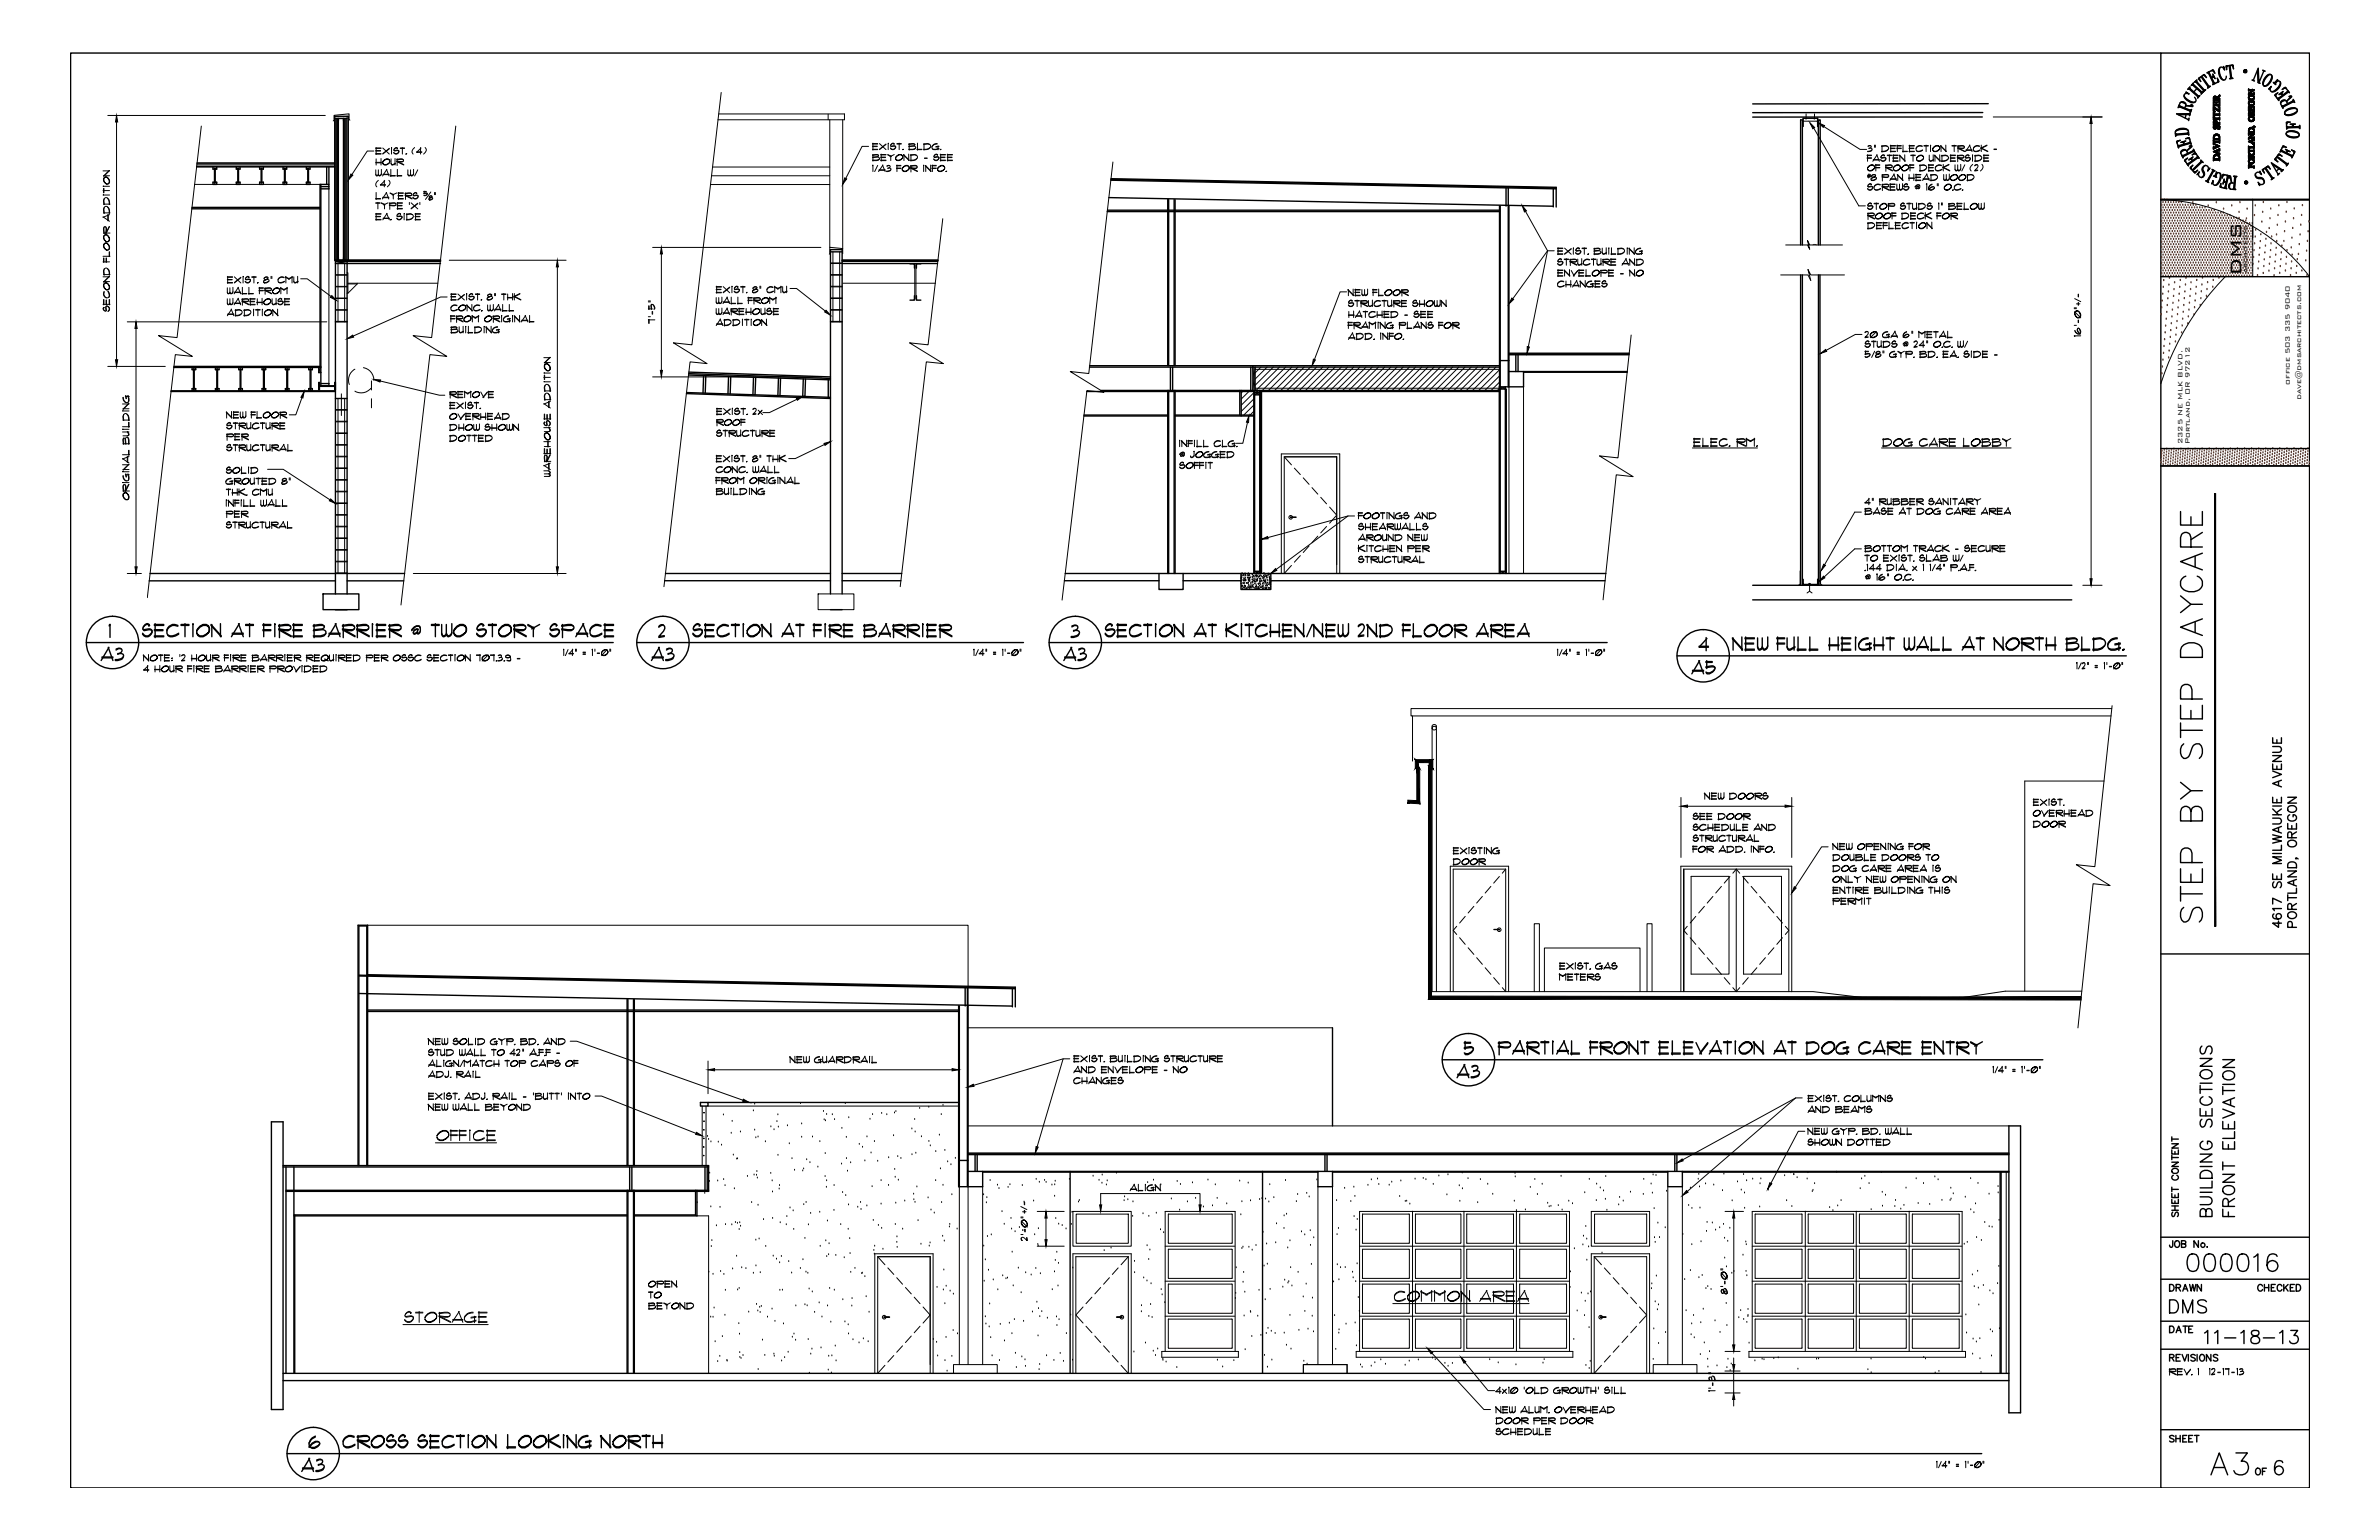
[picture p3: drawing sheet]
<svg xmlns="http://www.w3.org/2000/svg" width="864mm" height="559mm" viewBox="0 0 864 559" stroke-linecap="round" stroke-linejoin="round" font-family="sans-serif">
<defs><g id="words">
<text font-size="9.2" x="813.7" y="100.2" transform="rotate(-90 813.7 100.2)">dms</text>
<g font-size="3">
<text x="815.8" y="99.2" transform="rotate(-90 815.8 99.2)">architects</text>
<text x="831.2" y="139.6" transform="rotate(-90 831.2 139.6)">office 503 335 9040</text>
<text x="835.4" y="145.2" transform="rotate(-90 835.4 145.2)">dave@dmsarchitects.com</text>
<text x="792.3" y="161.2" transform="rotate(-90 792.3 161.2)">2325 NE MLK BLVD.</text>
<text x="794.9" y="161.3" transform="rotate(-90 794.9 161.3)">Portland, OR 97212</text>
</g>
</g></defs>
<!-- layer: B -->
<g fill="none" stroke="#000" stroke-width=".36">
<path d="M122.9 43.9v-.9h1.7v.9M654.6 44h5.2M119.4 68.5v70.7M122.9 93.5v.9h1.7v-.9M547.8 140.4v67.7M553.1 140.4v67.7M465.1 208.1v-43.4h21.2v43.4M466.2 208.1v-42.3h19v42.3M512.8 259.8v16.4M766.6 257.1h-254.4v2.7h254.1M763.8 283.4h-28.8v76.2M611.2 315.4v44.4v-44.4"/>
<path d="M611.2 315.4h38.2v44.4M613.9 318h13.7v35.5h-13.7zM630.3 315.4v44.4M632.9 318h13.8v35.5h-13.8zM526.5 359.8v-45.5h21.1v45.5M527.5 359.8v-44.4h19.1v44.4M610.2 359.8v-45.5h40.2v45.6M755.7 359.6h-27.8l-17.4 2.7M254.9 401.3v21.6M256.3 401.3v21.6M348.2 430.6v64.6M351.4 430.6v64.6"/>
<path d="M356.7 430.6v64.6M389.5 439.6h21.1v12.6h-21.1zM478.4 430.6v64.6M483.7 430.6v64.6M577.7 439.6h21.1v12.6h-21.1zM605.4 430.6v64.6M610.7 430.6v64.6M257.2 441.2v57.1M317.6 498.3v-43.4h21.1v43.4M318.6 498.3v-42.3h19.1v42.3M346.1 498.3v-3.1h15.9v3.1M389.5 498.3v-43.4h21.1v43.4"/>
<path d="M390.5 498.3v-42.3h19.1v42.3M421.7 490.4h27.9v2.1h-27.9zM423 490.4v-50.8h25.4v50.8M473.1 495.2h15.9v3.1v-3.1h-15.9v3.1zM492.3 490.4h78.7v2.1h-78.7zM493.5 490.4v-50.8h76.2v50.8M577.7 498.3v-43.4h21.1v43.4M578.7 498.3v-42.3h19.1v42.3M600.1 498.3v-3.1h15.9v3.1M634.9 490.4h78.6v2.1h-78.6zM636.1 490.4v-50.8h76.2v50.8"/>
</g>
<!-- layer: H -->
<g fill="none" stroke="#000" stroke-width=".36">
<path d="M121.8 43v51.4M122.2 43v51.4M122.5 43v51.4M125 43v51.4M125.4 43v51.4M125.7 43v51.4M126 42.2v52.2M127 43.6l-.3-.3v-2l-5.4 .6v1.7l-.3 .3M260.9 41.3h45.6v2.2h-45.9M300.6 41.4v2.1M301.2 43.5v46.2M305.9 43.5v46.7"/>
<path d="M70.6 66.9h23.6M95.6 66.9h7.2M104.1 66.9h7.1M112.5 66.9h3.7M257.9 67h43.3M258.3 63.8h42.9M258.7 60.6h42.5M121.8 99.9h4.2M121.8 99.7h4.2M121.8 94.9l4.2 .7M122.7 95.6v21.2M125.1 95.6v21.2"/>
<path d="M126 99h.3v7.4h-.3M126 94.9l-4.2 .7M301.5 99.9h4.2M301.5 99.6h4.2M301.5 95.6h4.2M301.5 95.4h4.2M302.4 91.4v25.4M304.8 91.4v25.4M305.9 92.1v-1.9l-4.7-.5-.2 2.6M332.1 96v12.5M332.5 96v12.5M121.8 116.6h4.2"/>
<path d="M121.8 112.6h4.2M121.8 108.3h4.2M121.8 104.1h4.2M121.8 112.4h4.2M121.8 108.1h4.2M121.8 103.9h4.2M126.3 102.8h32.6M126.3 103h3.4M129.7 102.8l-3.4 3.6M301.5 116.6h4.2M301.5 112.6h4.2M301.5 108.3h4.2"/>
<path d="M301.5 104.1h4.2M301.5 112.3h4.2M301.5 103.9h4.2M301.5 108.1h4.2M306 102.8h33.6M115.7 133.3l.8 1.9M116.5 133.3l-.8 1.9M454.8 133.2l.8 8.5M455.6 134h88.7M455.6 133.2l-.8 8.5M121.8 157.3h4.2M121.8 157.1h4.2"/>
<path d="M121.8 153.1h4.2M121.8 148.8h4.2M121.8 152.9h4.2M121.8 148.6h4.2M122.7 144.6v63.5M123.9 142.9v7.9M125.1 144.6v63.5M455.4 141.7l1.9 .8-1.9 .8M455.6 140.9h88.7M457.3 141.7l-1.9 .8 1.9 .8M544.6 140.4l1.9 .8M546.5 140.4l-1.9 .8"/>
<path d="M121.8 178.5h4.2M121.8 174.2h4.2M121.8 178.3h4.2M121.8 174h4.2M121.8 170h4.2M121.8 165.8h4.2M121.8 169.8h4.2M121.8 165.6h4.2M121.8 161.5h4.2M121.8 161.3h4.2M466.2 165.8l2.6 2.9M469.9 169.9l2.1 2.3"/>
<path d="M473.1 173.4l2.1 2.4M476.3 176.9l2.1 2.4M121.8 199.6h4.2M121.8 195.4h4.2M121.8 191.2h4.2M121.8 186.9h4.2M121.8 182.7h4.2M121.8 199.4h4.2M121.8 195.2h4.2M121.8 191h4.2M121.8 186.7h4.2M121.8 182.5h4.2"/>
<path d="M468.7 187.7h-.3l2.1-.1-1.8 .1M469.2 187.6a.66 .66 0 0 0-1.1-.4 .66 .66 0 0 0 .2 1.1 .66 .66 0 0 0 .9-.6M475.2 198.1l-2.1 2.4M478.4 194.5l-2.1 2.4M479.4 180.5l2.2 2.3M481.6 191l-2.2 2.4M482.7 184l2.5 2.9-2.5 3M121.8 207.9h4.2M121.8 203.9h4.2M121.8 203.7h4.2M297 215.5h13v5.7h-13zM450.5 211.9h.1"/>
<path d="M450.5 211h.1M450.5 210h.1M450.6 210.1h.1M450.6 210.8h.1M450.6 209.6l.2-.2zM450.6 208.4h.1M450.6 209.2h.1M450.7 213h.1M450.7 212.4l.2-.1zM450.8 211.9h.1M450.8 212.9h.1M450.8 208.9h.1"/>
<path d="M450.9 210.6h.1M450.9 208.1h.1M450.9 212.6l.2-.2 .1 .3zM451.1 213.8h.1M451.2 209h.1M451.2 211.7h.1M451.2 213.4h.1M451.3 210.5l.2-.1zM451.4 208.5l-.2 .2zM451.5 211.8h.1M451.5 213.3h.1M451.5 210.9h.1"/>
<path d="M451.5 210h.1M451.6 208.4h.1M451.6 211.7h.1M451.7 210.3h.1M451.7 210.5l-.1 .2zM451.8 213.5h.1M451.8 212.8h.1M451.8 212.6h.1M451.8 211.7h.1M451.9 210h.1M451.9 210.8h.1M451.9 209.1h.1"/>
<path d="M452 208.2h.1M452.1 208.5h.1M452.1 213.1h.1M452.1 212.5l-.1 .2zM452.1 210.6h.1M452.2 209.8h.1M452.2 210.8h.1M452.3 209h.1M452.4 213.4h.1M452.3 210.7h.1M452.5 211.7h.1M452.6 211.7h.1"/>
<path d="M452.6 213.4h.1M452.7 213.6h.1M452.9 209.7h.1M452.9 208.8h.1M452.9 211.6l.2-.1zM453 209.7h.1M453 213h.1M453.1 211.5h.1M453.2 213.3h.1M453.2 210.7h.1M453.2 210.4h.1M453.2 208.1h.1"/>
<path d="M453.2 211.5h.1M453.2 212.4h.1M453.2 210.6h.1M453.2 208.7l-.1 .2zM453.3 209.7h.1M453.3 208.9h.1M453.4 213.5h.1M453.4 212.5h.1M453.5 208.7h.1M453.5 213.1h.1M453.5 209.7l.2-.1zM453.6 209.8v.3l-.2-.1z"/>
<path d="M453.6 210.7l-.1 .1zM453.7 209h.1M453.7 210.3h.1M453.7 213.6h.1M453.7 210.7h.1M453.7 213l.3-.2zM453.9 209.6h.1M454 212.7l-.1 .1zM454 211.8h.1M454.1 212.5h.1M454.1 213.5h.1M454.1 211.5h.1"/>
<path d="M454.4 213.3h.1M454.5 212.6l.2-.1zM454.5 213.1h.1M454.5 211.3h.1M454.5 212.2h.1M454.5 208.6h.1M454.5 209.5h.1M454.5 212.8h.1M454.6 210.5h.1M454.6 209.6h.1M454.7 208.7h.1M454.7 211.2h.1"/>
<path d="M454.8 211.4h.1M454.8 210.4h.1M454.9 213.2h.1M455.1 208.9h.1M455.1 209.1h.1M455.1 212.3h.1M455.1 210.8h.1M455.1 210.7l.2-.1zM455.2 210h.1M455.2 213.3h.1M455.4 211.8h.1M455.4 207.3l1.9 .8"/>
<path d="M455.5 210.3h.1M455.5 213.6h.1M455.5 209.4h.1M455.5 210.8l-.1 .2zM455.9 208.7h.1M455.8 213.8h.1M455.8 211.3h.1M455.9 212h.1M455.9 212.9h.1M455.9 211.1h.1M455.9 212.8l-.1 .2zM455.9 210.3h.1"/>
<path d="M456 208.5h.1M456 209.4h.1M456 210.5h.1M456.1 213.1h.1M456.2 213.6h.1M456.1 209.2h.1M456.1 212.5h.1M456.2 208.1h.1M456.2 209.3h.1M456.2 210.9h.1M456.2 208.4h.1M456.3 213.3h.1"/>
<path d="M456.4 210.3l.1 .2h-.3zM456.5 210.2h.1M456.5 209.2h.1M456.5 210.8h.1M456.5 213.5l.2-.2 .1 .3zM456.7 211.8l.2-.1zM456.7 213h.1M456.7 209.7h.1M456.8 212.1h.1M456.8 211.9h.1M456.9 208.3h.1M456.9 213.6h.1"/>
<path d="M457 209h.1M457.2 213.6h.1M457.2 209.2h.1M457.2 212.7h.1M457.3 211.8h.1M457.3 210.1h.1M457.3 211h.1M457.4 211h.1M457.3 207.3l-1.9 .8M457.3 209.2h.1M457.3 209.9l.3-.1zM457.4 208.3h.1"/>
<path d="M457.4 210.6h.1M457.4 212h.1M457.5 211.1h.1M457.6 208.1h.1M457.6 208.9h.1M457.6 212.2h.1M457.8 213h.1M457.8 212.9h.1M457.8 213.3h.1M457.8 210.7h.1M457.9 208.1h.1M457.9 209.2h.1"/>
<path d="M457.9 210.9h.1M458.1 211h.1M458.2 210h.1M458.3 211.9h.1M458.3 209.5h.1M458.3 212.8h.1M458.3 212.8h.2zM458.3 213.7h.1M458.4 211.9h.1M458.5 213.4h.1M458.6 212.5h.1M458.6 211.7h.1"/>
<path d="M458.7 209.9h.1M458.7 210.8h.1M458.7 209h.1M458.7 208.1h.1M458.7 213.7h.1M458.8 210.6h.1M458.8 209.9h.1M458.9 209.2h.1M458.9 208.9h.1M458.9 210.9l.2-.1zM459 208.2h.1M459 210.9l.2-.2z"/>
<path d="M459.1 210.8h.1M459.2 213.4h.1M459.2 208.6h.1M459.2 212h.1M459.3 211.2h.1M459.3 209.3h.1M459.3 210.4h.1M459.3 213.8h.1M459.3 211h.1M459.4 213.6h.1M459.4 212.7h.1M459.4 213.9h.2"/>
<path d="M459.5 208.9h.1M459.7 213.2h.1M459.8 208.9h.1M459.7 212h.1M459.7 213.7h.1M459.8 209.8h.1M459.8 209.2h.1M459.8 212.6h.1M459.9 213.3h.1M459.9 211.5h.1M459.9 212.4h.1M459.9 213.9h.2"/>
<path d="M460 210.6h.1M460 209.7h.1M460.1 208.9h.1M460.1 211.7h.1M460.1 212.6h.1M460.2 210.7h.1M460.4 213.5h.1M460.4 208.3h.1M460.5 208.7h.1M460.5 212l.2-.1zM460.6 213.4h.1M460.7 209.3h.1"/>
<path d="M460.7 208.4h.1M460.7 211.7h.1M460.9 209.4h.1M460.8 211.6h.1M460.8 211h.1M460.8 210.6h.1M460.9 210.1h.1M460.9 213.5h.1M461.1 212.5h.1M461.2 211.4h.1M461.1 212.1h.1M461.2 213.8h.1"/>
<path d="M461.2 210.1l.1-.1zM461.2 213h.1M461.3 212.2h.1M461.3 211.3h.1M468.8 205.2l-2.6 2.9M472 201.6l-2.1 2.4M544.6 207.3l1.9 .8M546.5 207.3l-1.9 .8M544.3 318l-2.1 2.4M546.6 315.4l-1.2 1.5M628 318l-2.1 2.4M629 316.9l1.3-1.5 1.2 1.5"/>
<path d="M632.6 318l2 2.4M133.4 335.7h218v29.3M528.8 336.1l-1.3 1.5 1.3 1.5M531.9 332.5l-2 2.4M535 328.9l-2.1 2.4M538.1 325.3l-2.1 2.4M541.2 321.6l-2.1 2.4M542.3 337.2l2.1 .2zM543.6 337.2a.66 .66 0 0 1 1-.3 .66 .66 0 0 1-.1 1.1 .66 .66 0 0 1-.9-.7M612.5 336.1l-1.3 1.5 1.3 1.5M615.6 332.5l-2 2.4M618.7 328.9l-2.1 2.4"/>
<path d="M621.8 325.3l-2.1 2.4M624.9 321.6l-2.1 2.4M635.7 321.6l2.1 2.4M638.8 325.3l2.1 2.4M641.9 328.9l2 2.4M645 332.5l2 2.4M648.1 336.1l1.3 1.5-1.3 1.5M519.9 359.8v-96.2a.8 .8 0 0 1 .8-.7 .8 .8 0 0 1 .7 .7v96.2M529.9 340.3l2 2.4M532.9 343.9l2.1 2.4M536 347.5l2.1 2.4M539.1 351.1l2.1 2.5"/>
<path d="M542.2 354.7l2.1 2.5M545.4 358.4l1.2 1.4M557 359.8v-24.6h1.8v24.6M560.6 359.8v-15.8h34.7v15.8M597.9 359.8v-24.6h1.8v24.6M613.6 340.3l2 2.4M616.6 343.9l2.1 2.4M619.7 347.5l2.1 2.4M622.8 351.1l2.1 2.5M625.9 354.7l2.1 2.5M629 358.4l1.3 1.4 1.2-1.4M634.6 354.7l-2 2.5"/>
<path d="M637.8 351.1l-2.1 2.5M640.9 347.5l-2.1 2.4M643.9 343.9l-2 2.4M647 340.3l-2 2.4M351.2 372.9h132.5M257 401.3h91M351.4 408.5h377.8M512.8 439.5v50.8M531.4 439.5v50.8M550.5 439.5v50.8M655.3 439.5v50.8M673.8 439.5v50.8"/>
<path d="M693.1 439.5v50.8M728.3 425.3v73M318.6 456l2.6 2.9M390.7 440.5h18.9v10.6h-18.9zM409.6 456l-2.6 2.9M423 452.2h25.2M424.1 451l.1 .1M424.2 453.3v10.6M424.2 440.5l-.1 10.5M424.2 453.3l23.1 .1M424.2 440.5l23.1 .1M447.3 451l-23.1 .1"/>
<path d="M447.3 440.6v10.4M447.3 453.4v10.4M493.5 452.2h76.1M494.6 453.4h17l-.1 10.4h-16.9M494.6 451h17M494.6 440.6l16.9-.1 .1 10.5M494.6 440.6v10.4M494.6 453.4v10.4M513.8 451h16.5M530.3 453.4h-16.5v10.4h16.5M530.3 440.6l-16.5-.1v10.5M530.3 440.6v10.4"/>
<path d="M530.3 453.4v10.4M532.4 453.4h17v10.4h-17M532.4 451h17M532.4 440.6l17-.1v10.5M532.4 440.6v10.4M532.4 453.4v10.4M551.6 451l.1 .1M551.7 440.6v10.4M551.7 453.4v10.4M551.7 453.3l-.1 .1M551.7 440.5l-.1 .1M551.7 453.3l17 .1-.1 10.4-16.9 .1"/>
<path d="M551.7 440.5h16.9l.1 10.5M568.6 451l-16.9 .1M578.7 456l2.6 2.9M578.8 440.5h19v10.6h-19zM636.1 452.2h76.1M637.1 451h17M637.1 451l.1-10.5h16.8l.1 10.5M637.2 453.3h16.9v10.5h-16.9zM656.4 451l.1 .1M656.4 440.6v10.4M656.4 453.4v10.4M656.5 453.3l-.1 .1"/>
<path d="M656.5 440.5l-.1 .1M656.5 453.3l16.4 .1-.1 10.4-16.3 .1M656.5 440.5h16.3l.1 10.5M672.9 451l-16.4 .1M675 451l16.9 .1M691.8 453.3v10.6M691.8 440.5l.2 10.5M691.9 453.3l-16.9 .1v10.4l16.9 .1M691.9 440.5h-16.9v10.5M692 451l-.2 .1M694.2 451h17M694.2 451l.1-10.5h16.9v10.5"/>
<path d="M694.2 453.3h17v10.5h-17zM321.1 477.9l-.3 .1 2.2-.2-1.8 .2M321.6 477.8a.66 .66 0 0 0-1.1-.4 .66 .66 0 0 0 .2 1.1 .66 .66 0 0 0 .9-.6M322.3 460.1l2.2 2.3M325.5 463.6l2.1 2.4M328.7 467.2l2.1 2.3M331.9 470.7l2.1 2.4M335.1 474.2l2.6 3-2.6 2.9M393.2 474.2l-2.7 3 2.7 2.9M396.4 470.7l-2.2 2.4M399.6 467.2l-2.2 2.3M402.7 463.6l-2.1 2.4"/>
<path d="M405.9 460.1l-2.1 2.3M406.6 477.8a.66 .66 0 0 1 1.1-.4 .66 .66 0 0 1-.2 1.1 .66 .66 0 0 1-.9-.6M407.2 477.8l.1 .2-.2-.1M407.3 477.8h-2l1.8 .2M423 464.9h25.2M423 477.6h25.2M424.1 476.4l.1 .1M424.2 478.6v10.6M424.2 465.9l-.1 10.5M424.2 478.6l23.1 .1M424.2 465.9l23.1 .1M424.2 476.5h23"/>
<path d="M447.3 476.4l-.1 .1M447.3 463.8l-23.1 .1M447.3 466v10.4M447.3 478.7v10.4M493.5 464.9h76.1M493.5 477.6h76.1M494.6 478.7l16.9-.1v10.6M494.6 476.4l.1 .1M494.6 466l16.9-.1 .1 10.5M494.6 466v10.4M494.6 478.7v10.4M494.7 476.5h16.8"/>
<path d="M511.6 476.4l-.1 .1M513.8 476.4l.1 .1M513.9 476.5h16.3M530.3 478.7l-16.5-.1 .1 10.6M530.3 476.4l-.1 .1M530.3 466l-16.5-.1v10.5M530.3 466v10.4M530.3 478.7v10.4M532.4 478.7l17-.1-.1 10.6M532.4 476.4l.1 .1M532.4 466l17-.1v10.5M532.4 466v10.4"/>
<path d="M532.4 478.7v10.4M532.5 476.5h16.8M549.4 476.4l-.1 .1M551.6 463.8l.1 .1M551.7 466l-.1 10.4M551.7 478.7v10.4M551.7 478.6l-.1 .1M551.7 465.9l-.1 .1M551.7 478.6h16.9l-.1 10.6M551.7 465.9h16.9l.1 10.5M551.7 476.5h16.9M568.6 476.4l-.1 .1"/>
<path d="M581.2 477.9l-.3 .1 2.2-.2-1.9 .2M581.7 477.8a.66 .66 0 0 0-1.1-.4 .66 .66 0 0 0 .2 1.1 .66 .66 0 0 0 .9-.6M582.4 460.1l2.2 2.3M585.6 463.6l2.1 2.4M588.8 467.2l2.1 2.3M592 470.7l2.1 2.4M595.1 474.2l2.7 3-2.7 2.9M636.1 464.9h76.1M636.1 477.6h76.1M637.1 476.4l.1 .1M637.1 476.4l.1-10.5h16.8l.1 10.5M637.3 476.5h16.8"/>
<path d="M654.1 476.4l-.1 .1M656.4 463.8l.1 .1M656.4 466v10.4M656.4 478.7v10.4M656.5 478.6l-.1 .1M656.5 465.9l-.1 .1M656.5 478.6h16.3v10.6M656.5 465.9h16.3l.1 10.5M656.5 476.5h16.3M672.9 476.4l-.1 .1M675 476.4l.1 .1M675.1 476.5h16.8"/>
<path d="M691.8 478.6v10.6M691.8 465.9l.2 10.5M691.9 478.6h-16.9l.1 10.6M691.9 465.9h-16.9v10.5M692 476.4l-.2 .1M694.2 476.4l.1 .1M694.2 476.4l.1-10.5h16.9v10.5M694.3 476.5h16.8M711.2 476.4l-.1 .1M321.2 495.4l-2.6 2.9M324.5 491.9l-2.2 2.3M327.6 488.3l-2.1 2.4"/>
<path d="M330.8 484.8l-2.1 2.4M334 481.2l-2.1 2.4M394.2 481.2l2.2 2.4M397.4 484.8l2.2 2.4M400.6 488.3l2.1 2.4M403.8 491.9l2.1 2.3M407 495.4l2.6 2.9M424.2 489.2h23M447.3 489.1l-.1 .1M494.6 489.1l.1 .1M494.7 489.2h16.8M513.9 489.2h16.3"/>
<path d="M530.3 489.1l-.1 .1M532.4 489.1l.1 .1M532.5 489.2h16.8M551.6 489.1l.1 .1M551.7 489.2h16.9M581.3 495.4l-2.6 2.9M584.6 491.9l-2.2 2.3M587.7 488.3l-2.1 2.4M590.9 484.8l-2.1 2.4M594.1 481.2l-2.1 2.4M637.2 489.2v-10.6h16.8v10.6M637.3 489.2h16.8"/>
<path d="M656.4 489.1l.1 .1M656.5 489.2h16.3M675.1 489.2h16.8M694.3 489.2v-10.6h16.9l-.1 10.6M694.3 489.2h16.8"/>
<circle cx="520.6" cy="264.2" r=".73"/>
</g>
<!-- layer: S -->
<g fill="#000" stroke="#000" stroke-width=".36">
<path d="M514.6 278l.2-.2 .6 1zM514.3 277.8l.3 .2-.8 .8z"/>
<path d="M514.3 277.8l1.1 13.9v-12.9zM514.3 277.8l1.1 13.9-1.1-1.2zM511.1 291.4l4.3 .3-1.1-1.2zM511.1 290.4l3.2 .1-3.2 .9z"/>
<path d="M518.6 362.5l236.9 .4v-1.1zM518.6 362.5l1-1.1 235.9 .4zM518.6 277.8v84.7l1-1.1zM518.6 277.8l1 1v82.6zM518.6 277.8l1 1-.5-1zM519.1 277.8l1 1h-.5zM519.1 276.7v1.1l1 1zM520.1 275.7v3.1l-1-2.1zM514.8 276.7h4.3l1-1zM513.8 275.7h6.3l-5.3 1zM513.8 275.7l1 2.1v-1.1zM513.8 275.7l1 2.1-1 1z"/>
</g>
<!-- layer: TEXT -->
<path d="M261.8 33.6l-10.6 91.5-6.8-.7 12.3 7.5-6.2-.6-9.5 81.6M73.1 45.7l-8.8 76.8-6.8-.7 12.3 7.5-6.2-.6-10.1 88.2M165.5 45.7l-8.8 76.8-6.7-.7 12.2 7.5-6.1-.6-10.5 90.8M404 58.8l-8.8 76.7-6.7-.7 12.2 7.6-6.1-.7-9.1 76M342.2 79.4l-5.3 45.7-6.7-.7 12.2 7.5-6.1-.6-9.5 81.6M592.1 121.6l-4.8 44.5-6.7-.7 12.3 7.6-6.2-.7-4.8 45.4M766.7 256.1l-6.3 58.4-6.7-.7 12.3 7.5-6.2-.6-5.5 52.3" fill="none" stroke="#000" stroke-width=".36"/>
<!-- layer: T -->
<g fill="none" stroke="#000" stroke-width=".36">
<path d="M655.4 43.1h.4M655.6 41.3v1.9M658.4 43.1h.4M658.4 46.5l16.4 28.2h2.3M658.7 41.3v1.9M662.1 45.9l13.1 8.3h2.4M677.8 56.3h1.6M677.8 56.5h1.6M677.8 57.3h1.6M677.8 57.4h1.6M677.9 56.2v2.3M678.1 53l.8-.2 .4 .3-.3 .5-.6 .3"/>
<path d="M678.4 53.7h.8l.4 .6a1.35 1.35 0 0 1-1.7 .7M679 52.9l-.9 .2M679.5 54.4l-1.6 .5M680 57.9h2.2M680 58.1h2.2M680.5 52.6v.9M680.8 52.6v.9M680.8 59.8h1.6M680.8 60h1.6M680.9 59.6v2.4M681.3 56.2l.9 2.3M681.4 56.2l-1.6 2.3"/>
<path d="M682.8 57.1l1.7 .2a1.03 1.03 0 0 1-.5 1.2 1.03 1.03 0 0 1-1.3-.4M683 53.1h2.2M683 53l1.6-.2 .8 .5 .2 .6a2.03 2.03 0 0 1-2.6 1.1M683.2 52.8v2.4M684 56.6l.1-.1-.6-.2-.6 .5M684.1 56.5l-.4-.3-.4 .1-.5 .8 .2 .3h1.6a1.08 1.08 0 0 1-1.3 1l-.6-.5M684.5 60l1.9-.2 .5 .5-.5 .6-1.9-.1M684.6 59.8v2.4M685.1 56.3h1.6M685.1 56.5h1.6M685.4 54.3l-.8 .4-1.6 .2M685.9 56.2v2.3"/>
<path d="M686.2 55h1.9M686.2 54.9h1.9M686.2 53.9h1.7M686.2 53.7h1.7M686.2 53h1.9M686.2 52.8h1.9M686.4 52.6v2.6M687.1 56.3h1.9M687.1 56.5h1.9M687.1 57.3h1.8M687.1 57.4h1.8M687.1 58.5h1.9"/>
<path d="M687.1 58.4h1.9M687.3 56.2v2.5M688.6 53.9h1.6M688.6 53.7h1.6M688.6 53h1.6M688.6 52.8h1.6M688.7 52.6v2.4M689.5 56.5l2.1 2M689.5 56.3l2.1 2.1M689.7 56.3v2.2M690.6 55h1.8M690.6 54.9h1.8"/>
<path d="M690.8 52.6v2.6M691.4 56.2v2.3M693 55h1.9M693 54.9h1.9M693 53.9h1.7M693 53.7h1.7M693 53h1.9M693 52.8h1.9M693.2 52.6v2.6M693.2 59.8h1.5M693.2 60h1.5M693.3 59.6v2.4"/>
<path d="M693.6 56.3h1.7M693.6 56.5h1.7M694.5 56.2v2.3M695.7 57.4a1.39 1.39 0 0 1 1.1-1.1 1.39 1.39 0 0 1 1.5 .6 1.39 1.39 0 0 1-.9 1.5 1.39 1.39 0 0 1-1.7-.5 1.57 1.57 0 0 1 2.2-1.3l.4 .3a1.49 1.49 0 0 1-1 1.3 1.49 1.49 0 0 1-1.6-.3M696.8 60l1.6-.2 .8 .5 .2 .6a2.1 2.1 0 0 1-2.6 1.1M697 59.8v2.4M697.8 53.1a1.64 1.64 0 0 0-2.2 .8M697.8 53a1.3 1.3 0 0 0-1.9 .1 1.3 1.3 0 0 0 .3 1.9l1.7-.4M697.9 54.4a2.1 2.1 0 0 1-2.2 .3M698.4 53h1.6M698.4 52.8h1.6M699.2 52.6v2.4"/>
<path d="M700 59.8h1.9M700 60h1.9M700.2 59.6v2.6M700.3 57.9l.3 .5 1.3-.5M700.3 56.3v1.8l.3 .4 1.3-.4M700.9 52.8l-.1-.2v2.4M701.6 53.9a1.4 1.4 0 0 1 1.1-1.1 1.4 1.4 0 0 1 1.4 .7 1.39 1.39 0 0 1-.9 1.4 1.39 1.39 0 0 1-1.6-.5 1.57 1.57 0 0 1 2.2-1.3l.3 .4a1.49 1.49 0 0 1-.9 1.2 1.49 1.49 0 0 1-1.6-.3M701.8 56.2v2.3M702.2 56.5l2.1 2M702.2 56.3l2.1 2.1M702.4 56.3v2.2M704.1 56.2v2.3"/>
<path d="M704.4 53l2.1 2M704.4 52.8l2.1 2.1M704.6 52.8v2.2M704.8 60a1.35 1.35 0 0 0-1.8 .1 1.35 1.35 0 0 0-.1 1.8 1.89 1.89 0 0 0 2-.4M704.8 56.6h2.2M704.8 56.5l1.5-.2 .7 .3 .3 .5-.1 .6a2.35 2.35 0 0 1-2.4 .8M704.9 56.3v2.4M705.4 59.6v2.4M706.3 52.6v2.4M707.2 57.7l-.9 .5-1.5 .2M707.5 59.6l-2.3 1.2 2.6 1.2M707.5 59.8l-2.3 1.1"/>
<path d="M708 56.3h1.9M708 56.5h1.9M708 57.3h1.7M708 57.4h1.7M708 58.5h1.9M708 58.4h1.9M708.1 56.2v2.5M708.6 53h1.6M708.6 52.8h1.6M709.4 52.6v2.4M709.7 59.8v1.7l.3 .5 .7-.3v-1.9M710.5 56.5l1.9-.2 .5 .5-.5 .6-1.9-.1"/>
<path d="M710.5 57.1h2.4M710.5 56.6h2.4M710.7 53l1.9-.2 .5 .5-.5 .6-1.9-.2M710.7 53.6h2.3M710.7 53.1h2.3M710.7 56.3v2.4M710.7 57.3l2.3 1.2M710.7 57.2l2.3 1.2M710.8 52.8v2.4M710.8 53.8l2.4 1.2M710.8 53.7l2.4 1.2M711.8 59.6v1.8l-.4 .5-.4 .1-.3-.5-.7 .4-.3-.5"/>
<path d="M713.2 59.8l-1.1 2.2M713.4 57.1l1.8 .2a1 1 0 0 1-.6 1.2 1 1 0 0 1-1.3-.4M713.7 54.4h2.2M713.7 54.6h2.2M714.6 56.6l.2-.1-.7-.2-.6 .5M714.8 56.5l-.1-.2a.78 .78 0 0 0-1 .1 .78 .78 0 0 0 0 1h1.5a1.08 1.08 0 0 1-1.2 1l-.7-.5M714.9 52.6l1 2.4M715.1 52.6l-1.6 2.4M716.1 59.6l-.9 1.3 .4 1.1M716.1 56.3l-.1 2.2M716.8 56.6h2.2M716.8 56.5l1.6-.2 .6 .3 .4 .5-.2 .6a2.35 2.35 0 0 1-2.4 .8"/>
<path d="M717 56.3v2.4M717.8 59.8l-1 .4M718.6 53.1a1.61 1.61 0 0 0-2.2 .8M718.6 53a1.35 1.35 0 0 0-1.8 .1 1.35 1.35 0 0 0-.1 1.8 2.16 2.16 0 0 0 2-.3M718.7 54.4a2.16 2.16 0 0 1-2.2 .3M719 53.6l2.6 1.3M719.2 57.7l-.8 .5-1.6 .2M719.2 52.6v2.4M719.5 59.6a1.25 1.25 0 0 1 .1 1.8l-.7 .6M720 56.3h1.9M720 56.5h1.9M720 57.3h1.8"/>
<path d="M720 57.4h1.8M720 58.5h1.9M720 58.4h1.9M720.2 56.2v2.5M721.3 52.6l-2.3 1.1 2.6 1.3M721.3 52.8l-2.3 1.1M723.6 42.4h39.5M723.8 54.3h1M723.8 54.1h1M759.1 42.4v170M677.9 60.9a1.4 1.4 0 0 1 1.2-1.1 1.4 1.4 0 0 1 1.4 .6 1.39 1.39 0 0 1-.9 1.6 1.39 1.39 0 0 1-1.7-.6 1.53 1.53 0 0 1 2.2-1.3l.4 .3a1.52 1.52 0 0 1-1 1.3 1.52 1.52 0 0 1-1.6-.3M677.9 77.4l1.9-.1 .6 .5-.6 .6-1.9-.2"/>
<path d="M677.9 78h2.4M677.9 77.6h2.4M678 74.6h1.5a.92 .92 0 0 1-.2 1.4 .92 .92 0 0 1-1.4-.5M678 67.6h1.5a.92 .92 0 0 1-.2 1.4 .92 .92 0 0 1-1.4-.5M678.1 77.3v2.4M678.1 78.3l2.4 1.2M678.1 78.1l2.4 1.2M678.2 63.1v1.5M678.7 63.1v1.3M679 64.1l-1.1 .1M679 64l-1.1 .1M679 63.6l-1.1 .2"/>
<path d="M679 63.4l-1.1 .2M679.2 74.1l.2-.2a.84 .84 0 0 0-1.3 .3M679.2 67.1l.2-.1a.84 .84 0 0 0-1.3 .3M679.4 73.9l-.6-.3-.6 .5-.2 .5 .2 .3h1.6a1.08 1.08 0 0 1-1.2 .9l-.7-.4M679.4 67l-.6-.4-.6 .5-.2 .5 .2 .3h1.6a1.08 1.08 0 0 1-1.2 1l-.7-.5M679.6 63.5l-.1 .7h1.3l.4 .5a1.3 1.3 0 0 1-2 .6l.1-.5 1.6-1-.5-.5zM680.3 73.9h1.6M680.3 73.8h1.6M680.7 64l-1.5 .9M680.7 63.4h-.8l-.5 .6M680.8 78.4a1.4 1.4 0 0 1 1.1-1.1 1.4 1.4 0 0 1 1.4 .6 1.39 1.39 0 0 1-.9 1.5 1.39 1.39 0 0 1-1.6-.5 1.59 1.59 0 0 1 2.2-1.3l.3 .8a1.55 1.55 0 0 1-2.5 .5M680.8 60.8h1.6"/>
<path d="M680.8 60.9h1.6M681.1 64.9l-1 .4-.9-.1M681.1 73.6v2.4M682.4 74.9a1.4 1.4 0 0 1 1.1-1.1 1.4 1.4 0 0 1 1.4 .6 1.39 1.39 0 0 1-.8 1.5 1.39 1.39 0 0 1-1.7-.5 1.53 1.53 0 0 1 2.2-1.3l.3 .3a1.52 1.52 0 0 1-.9 1.3 1.52 1.52 0 0 1-1.6-.3M682.6 67.1a1.58 1.58 0 0 0-2.3 .8M682.6 67a1.35 1.35 0 0 0-1.9 .1 1.35 1.35 0 0 0-.1 1.8 1.83 1.83 0 0 0 2.1-.4M682.7 68.4a2.19 2.19 0 0 1-2.2 .3M683.2 63.4l1.9-.1 .5 .5-.5 .6-1.9-.2M683.2 64.1h2.4M683.2 63.6h2.4M683.2 67l1.9-.2 .5 .5-.5 .6-1.9-.1M683.2 67.6h2.4"/>
<path d="M683.2 67.1h2.4M683.3 63.3v2.4M683.3 66.8v2.4M683.3 67.8l2.4 1.2M683.3 67.7l2.4 1.2M683.8 78.4a1.4 1.4 0 0 1 1.1-1.1 1.4 1.4 0 0 1 1.5 .6 1.39 1.39 0 0 1-.9 1.5 1.39 1.39 0 0 1-1.7-.5 1.57 1.57 0 0 1 2.2-1.3l.4 .3a1.49 1.49 0 0 1-1 1.3 1.49 1.49 0 0 1-1.6-.3M684.5 60.6h2.3M684.5 60.1h2.3M684.6 60.8l2.4 1.2M684.6 60.7l2.4 1.2M685.4 73.9l1.9-.1 .5 .4-.5 .7-1.9-.2M685.4 74.6h2.4"/>
<path d="M685.4 74.1h2.4M685.6 73.8v2.3M686 69h1.9M686 68.9h1.9M686 67.9h1.8M686 67.8h1.8M686 67h1.9M686 66.8h1.9M686.2 66.6v2.6M686.2 64.9h2.2M686.2 65.1h2.2M686.7 77.3h1.6"/>
<path d="M686.7 77.4h1.6M686.7 78.2h1.6M686.7 78.4h1.6M686.8 77.1v2.4M687.3 60.9a1.4 1.4 0 0 1 1.1-1.1 1.4 1.4 0 0 1 1.4 .6 1.29 1.29 0 0 1-1 1.6 1.29 1.29 0 0 1-1.5-1.1 1.64 1.64 0 0 1 2.2-.8l.3 .3a1.52 1.52 0 0 1-.9 1.3 1.52 1.52 0 0 1-1.6-.3M687.5 63.1l.9 2.4M687.6 63.1l-1.6 2.4M688.6 66.8v1.7l.3 .5 .6-.3v-1.9M688.7 63.4l2.1 2.1M688.7 63.3l2.1 2M688.9 63.3v2.2M689.9 74.6h1.5a.92 .92 0 0 1-.2 1.4 .92 .92 0 0 1-1.4-.5"/>
<path d="M690.3 60.9a1.4 1.4 0 0 1 1.1-1.1 1.4 1.4 0 0 1 1.4 .6 1.29 1.29 0 0 1-1 1.6 1.29 1.29 0 0 1-1.5-1.1 1.64 1.64 0 0 1 2.2-.8l.3 .8a1.53 1.53 0 0 1-2.5 .5M690.3 77.6h2.2M690.3 77.4l1.6-.1 .8 .5 .1 .6a2.03 2.03 0 0 1-2.5 1.1M690.5 77.3v2.4M690.6 66.6v1.8l-.3 .5-.5 .1-.3-.5-.6 .4-.3-.5M690.6 68.2l-.6 .7-.5-.5M690.6 63.1v2.4M691.1 74.1l.2-.2a.84 .84 0 0 0-1.3 .3M691.1 67.6l1.7 .2a.99 .99 0 0 1-.5 1.2 .99 .99 0 0 1-1.3-.5M691.3 73.9l-.1-.1a.76 .76 0 0 0-1 .1 .76 .76 0 0 0 0 1h1.5a1.08 1.08 0 0 1-1.2 .9l-.7-.4M692.2 73.9h1.6M692.2 73.8h1.6"/>
<path d="M692.3 67.1l.2-.1a.84 .84 0 0 0-1.3 .3M692.5 67l-.1-.2a.76 .76 0 0 0-1 .1 .76 .76 0 0 0 0 1h1.5a1.08 1.08 0 0 1-1.2 1l-.7-.5M692.7 78.7a2.68 2.68 0 0 1-2.4 .6M692.8 64.7h2.1M692.8 64.6h2.1M693 63.3v2.2M693 73.6v2.4M693.2 60.8h1.5M693.2 60.9h1.5M693.5 77.3h1.9M693.5 77.4h1.9M693.5 78.2h1.8"/>
<path d="M693.5 78.4h1.8M693.5 79.5h1.9M693.5 79.3h1.9M693.6 77.1v2.6M694.3 75.4l.3 .4 1.3-.4M694.3 73.8l.2 2 .4 .2 1-.5M694.7 63.1v2.4M695.4 65.5h1.9M695.4 65.3h1.9M695.4 64.4h1.8M695.4 64.2h1.8M695.4 63.4h1.9"/>
<path d="M695.4 63.3h1.9M695.6 63.1v2.6M695.6 67.9l.8-.1-.1-.2-.7 .3-.1 .5 .8-.1M695.7 73.6v2.4M696.4 74.1h2.2M696.4 73.9l1.5-.1 .8 .4 .2 .7a2.1 2.1 0 0 1-2.5 1.1M696.4 68.1l-.7 .3-.2-.2M696.4 67.6v.9l.5-.5-.2-.8-.9 .1-.6 .6M696.5 73.8v2.3M696.8 60.1h2.3M696.8 68.1l-.3 .3-.2-.2M696.9 67.4l-.2-.3a1.19 1.19 0 0 0-1.5 .7"/>
<path d="M698.1 64.9h2.2M698.1 65.1h2.2M698.3 77.6a1.57 1.57 0 0 0-2.3 .8M698.3 77.4a1.36 1.36 0 0 0-1.8 .1 1.36 1.36 0 0 0-.1 1.8 1.98 1.98 0 0 0 2-.3M698.4 78.9a2.45 2.45 0 0 1-2.2 .3M698.7 75.2l-.8 .5-1.5 .1M698.7 78l2.6 1.3M698.9 77.1v2.4M699.2 61.2a2.86 2.86 0 0 1-2.4 .7M699.3 66.8l.1-.2v2.4M699.4 63.1l.9 2.4M699.4 66.8l-.1 .2"/>
<path d="M699.5 63.1l-1.6 2.4M699.6 74.6h1.5a.92 .92 0 0 1-.2 1.4 .92 .92 0 0 1-1.4-.5M700 60.8h1.8M700 60.9h1.8M700 62h1.9M700 61.9h1.9M700.8 63.6h2.2M700.8 63.4l1.6-.1 .6 .3 .3 .8a2.03 2.03 0 0 1-2.5 1.1M700.8 74.1l.2-.2a.84 .84 0 0 0-1.3 .3M701 73.9l-.1-.1a.76 .76 0 0 0-1 .1 .76 .76 0 0 0 0 1h1.5a1.08 1.08 0 0 1-1.2 .9l-.7-.4M701 77.1l-2.3 1.1 2.6 1.3M701 63.3v2.4"/>
<path d="M701 77.3l-2.3 1.1M701.4 66.8a1.48 1.48 0 0 0-1.2 1.9l.2 .2a1.31 1.31 0 0 0 1.8-.8v-.2a1.57 1.57 0 0 0-2.1 .8M701.4 67l-.7 .3-.6 .8M702 67.8l-1.3 .4-.6 .7M702.2 68.1a1.57 1.57 0 0 1-2 .6M703 77.3h1.6M703 77.4h1.6M703 78.2h1.6M703 78.4h1.6M703.2 64.7a2.52 2.52 0 0 1-2.4 .6M703.2 77.1v2.4M703.3 66.6v.8"/>
<path d="M703.6 66.6v.8M703.7 73.8l.1-.2v2.4M703.8 73.8l-.1 .1M704.8 60.1a1.6 1.6 0 0 0-2.3 .8M704.8 73.6v.8M704.9 61.4a2.26 2.26 0 0 1-2.2 .3M705.1 78.4a1.4 1.4 0 0 1 1.1-1.1 1.4 1.4 0 0 1 1.4 .6 1.39 1.39 0 0 1-.9 1.5 1.39 1.39 0 0 1-1.6-.5 1.59 1.59 0 0 1 2.2-1.3l.3 .8a1.55 1.55 0 0 1-2.5 .5M705.1 73.6v.8M705.2 60.6l2.6 1.3M705.6 63.3v1.8l.3 .4 .6-.3v-1.9M705.8 67.9a1.4 1.4 0 0 1 1.1-1.1 1.4 1.4 0 0 1 1.4 .6 1.29 1.29 0 0 1-1 1.6 1.29 1.29 0 0 1-1.5-1.1 1.64 1.64 0 0 1 2.2-.8l.3 .3a1.52 1.52 0 0 1-.9 1.3 1.52 1.52 0 0 1-1.6-.3M707.3 74.1h2.2"/>
<path d="M707.3 73.9l1.8-.1 .4 .3-.4 .5-1.7 .1M707.3 74.9l1.8-.2a.59 .59 0 0 1 .8 .7l-1.1 .6h-1.4M707.5 73.8v2.3M707.6 63.1l-.1 2.1-.5 .3-.5-.4-.6 .2-.3-.4M707.6 64.7l-.6 .6-.5-.4M708 64.4a1.4 1.4 0 0 1 1.2-1.1 1.4 1.4 0 0 1 1.4 .7 1.39 1.39 0 0 1-.9 1.4 1.39 1.39 0 0 1-1.7-.5 1.57 1.57 0 0 1 2.2-1.3l.4 .4a1.49 1.49 0 0 1-1 1.2 1.49 1.49 0 0 1-1.6-.3M708.1 77.4l1.9-.1 .6 .5-.6 .6-1.9-.2M708.1 78h2.4M708.1 77.6h2.4M708.3 77.3v2.4M708.3 78.3l2.4 1.2M708.3 78.1l2.4 1.2"/>
<path d="M709 68.9l-.2 .1zM709.9 75.4a2.77 2.77 0 0 1-2.6 .4M710.3 73.9h1.9M710.3 73.8h1.9M710.3 76h1.9M710.3 75.8h1.9M710.3 74.9h1.8M710.3 74.7h1.8M710.5 73.6v2.5M711 64.4a1.4 1.4 0 0 1 1.2-1.1 1.4 1.4 0 0 1 1.4 .7 1.39 1.39 0 0 1-.9 1.4 1.39 1.39 0 0 1-1.7-.5 1.57 1.57 0 0 1 2.2-1.3l.4 .4a1.49 1.49 0 0 1-1 1.2 1.49 1.49 0 0 1-1.6-.3M711.7 67.1a1.6 1.6 0 0 0-2.3 .8M711.7 67a1.35 1.35 0 0 0-1.8 .1 1.35 1.35 0 0 0-.1 1.8 1.89 1.89 0 0 0 2-.4"/>
<path d="M711.8 61.2l-.7 .7-.4-.5M711.8 68.4a2.26 2.26 0 0 1-2.2 .3M712.5 68.9l-.2 .1zM712.9 76h1.7M712.9 75.8h1.7M713 73.6v2.5M714.1 63.6h2.2M714.1 63.4l1.6-.1 .6 .3 .3 .8a2.03 2.03 0 0 1-2.5 1.1M714.2 63.3v2.4M715.2 74.9a1.4 1.4 0 0 1 1.2-1.1 1.4 1.4 0 0 1 1.4 .6 1.29 1.29 0 0 1-1 1.6 1.29 1.29 0 0 1-1.6-1.1 1.64 1.64 0 0 1 2.3-.8l.3 .8a1.53 1.53 0 0 1-2.6 .5M716.4 64.7a2.52 2.52 0 0 1-2.3 .6M716.8 60.1l.8-.4 .4 .4-.2 .8-1 1 1.1-.2"/>
<path d="M717.9 61.9l-1.1 .1M718.3 73.8v1.7l.3 .5 .6-.3v-1.9M720.3 73.6v1.8l-.3 .4-.4 .2-.4-.5-.6 .3-.3-.4M720.3 75.2l-.6 .6-.5-.4M677.9 81.1h2.2M677.9 80.9l1.6-.1 .8 .4 .2 .7a2.1 2.1 0 0 1-2.6 1.1M678.1 80.8v2.3M680.3 82.2l-.8 .5-1.6 .1M681.1 83h1.9M681.1 82.8h1.9M681.1 81.9h1.8M681.1 81.7h1.8"/>
<path d="M681.1 80.9h1.9M681.1 80.8h1.9M681.3 80.6v2.5M683.5 81.9h1.6M683.5 81.7h1.6M683.5 80.9h1.6M683.5 80.8h1.6M683.7 80.6v2.4M685.6 83h1.7M685.6 82.8h1.7M685.7 80.6v2.5M687.9 83h1.9"/>
<path d="M687.9 82.8h1.9M687.9 81.9h1.8M687.9 81.7h1.8M687.9 80.9h1.9M687.9 80.8h1.9M688.1 80.6v2.5M692.7 81.1a1.58 1.58 0 0 0-2.2 .8M692.7 80.9a1.35 1.35 0 0 0-1.8 .1 1.35 1.35 0 0 0-.1 1.8 1.83 1.83 0 0 0 2-.3M692.8 82.4a2.19 2.19 0 0 1-2.2 .3M693.3 80.9h1.6M693.3 80.8h1.6M694.1 80.6v2.4"/>
<path d="M695.8 80.8l-.1-.2v2.4M696.5 81.9a1.4 1.4 0 0 1 1.1-1.1 1.4 1.4 0 0 1 1.5 .6 1.39 1.39 0 0 1-.9 1.5 1.39 1.39 0 0 1-1.7-.5 1.53 1.53 0 0 1 2.2-1.3l.4 .3a1.52 1.52 0 0 1-1 1.3 1.52 1.52 0 0 1-1.6-.3M699.4 80.9l2 2.1M699.4 80.8l2 2M699.5 80.8v2.2M701.3 80.6v2.4M753 118.1h.8M753 112h.8M753 111.7h.8M753.1 120a1.48 1.48 0 0 0 1.9 1.1l.2-.2a1.27 1.27 0 0 0-.8-1.8l-.3 .9 .9 1.2M753.1 113.1l2.2 2.2M753.1 108.4l2.2 1.1"/>
<path d="M753.3 120l1.1 1.2M753.8 110.3h1.2M754.1 119.3l.4 1.3 .7 .6M754.2 115.3a1.4 1.4 0 0 1-1.1-1.1 1.4 1.4 0 0 1 .7-1.4 1.39 1.39 0 0 1 1.4 .9 1.39 1.39 0 0 1-.5 1.6 1.59 1.59 0 0 1-1.3-2.2l.4-.3a1.49 1.49 0 0 1 1.2 1 1.49 1.49 0 0 1-.3 1.5M754.4 106.8v.9M754.4 109.8v.9M754.4 116.1v1M754.4 119.1l.2 .1a1.61 1.61 0 0 1 .4 1.9M754.5 106.8v.9M754.5 109.8v.9M754.5 116.1v1M457.7 133.2l-2.1 2.1"/>
<path d="M460 133.2l-4.4 4.4M462.2 133.2l-6.6 6.6M464.5 133.2l-8.5 8.5M466.7 133.2l-8.5 8.5M468.9 133.2l-8.4 8.5M471.2 133.2l-8.5 8.5M473.4 133.2l-8.4 8.5M475.7 133.2l-8.5 8.5M477.9 133.2l-8.5 8.5M480.2 133.2l-8.5 8.5M482.4 133.2l-8.5 8.5M484.6 133.2l-8.4 8.5"/>
<path d="M486.9 133.2l-8.5 8.5M489.1 133.2l-8.4 8.5M491.4 133.2l-8.5 8.5M493.6 133.2l-8.4 8.5M495.9 133.2l-8.5 8.5M498.1 133.2l-8.5 8.5M500.4 133.2l-8.5 8.5M502.6 133.2l-8.4 8.5M504.9 133.2l-8.5 8.5M507.1 133.2l-8.4 8.5M509.4 133.2l-8.5 8.5M511.6 133.2l-8.5 8.5"/>
<path d="M513.9 133.2l-8.5 8.5M516.1 133.2l-8.5 8.5M518.3 133.2l-8.4 8.5M520.6 133.2l-8.5 8.5M522.8 133.2l-8.4 8.5M525.1 133.2l-8.5 8.5M527.3 133.2l-8.4 8.5M529.6 133.2l-8.5 8.5M531.8 133.2l-8.5 8.5M534 133.2l-8.4 8.5M536.3 133.2l-8.5 8.5M538.5 133.2l-8.4 8.5"/>
<path d="M540.8 133.2l-8.5 8.5M543 133.2l-8.4 8.5M544.3 134.2l-7.5 7.5M544.3 136.4l-5.3 5.3M544.3 138.7l-3 3M675.9 121.4h-2.4l-10.6 5.8M677 128.4l1.4-.1 .4 .4a1.33 1.33 0 0 1-1.7 .8M677 128.6l1.6-.2 .2 .2M677 120.6l.8-.3 .4 .3-.2 .8-1 1 1.2-.2M677 127.6h1.3M677 127.5h1.3M677.1 124.6l1.7 .2a.99 .99 0 0 1-.5 1.2 .99 .99 0 0 1-1.3-.5"/>
<path d="M677.2 127.3v1.4M678 120.3l-1 .4M678.2 122.4l-1.2 .1M678.3 124.1l.1-.1a.84 .84 0 0 0-1.2 .3M678.4 124v-.2a.76 .76 0 0 0-1 .1 .76 .76 0 0 0-.1 1h1.6a1.08 1.08 0 0 1-1.3 1l-.6-.5M678.8 128.9a1.3 1.3 0 0 1-1.8 .5M678.9 121.4a1.4 1.4 0 0 1 1.1-1 1.4 1.4 0 0 1 1.5 .6 1.39 1.39 0 0 1-.9 1.5 1.39 1.39 0 0 1-1.7-.6 1.59 1.59 0 0 1 2.3-1.3l.3 .8a1.55 1.55 0 0 1-2.6 .5M679.4 124h1.6M679.4 123.8h1.6M680.2 123.6v2.5M680.5 127.5l-1.1 2.2M681.2 120.3l-2.3 2.2"/>
<path d="M681.2 127.7l-.2 .3 .2 .3 1.2 .1 .4 .5a1.29 1.29 0 0 1-2 .5l.1-.4 1.6-1-.5-.5zM681.5 125.4l.3 .5 1.3-.5M681.5 123.8l.1 2.1 .5 .2 1-.6M682.3 128.1l-1.5 1M682.3 127.6h-.8l-.5 .5M682.7 129.1l-.9 .4-1-.1M682.9 123.6v2.5M683.5 124.1h2.3M683.5 124l1.6-.2 .8 .5 .2 .6a2.1 2.1 0 0 1-2.6 1.2M683.5 127.3v.8M683.7 123.8v2.4M683.9 127.3v.8"/>
<path d="M685.3 120.3a1.28 1.28 0 0 0-1.7 .6 1.28 1.28 0 0 0 .4 1.6l1.9-.3M685.3 120.5h-.3a1.83 1.83 0 0 0-1.6 1.1M685.6 121.2v1.4M685.9 125.3a2.86 2.86 0 0 1-2.4 .6M685.9 122.1l-1.1 .3-1.3-.2M685.9 121.4l-1.1 .2M685.9 121.3l-1.1 .1M686.5 121.9h2.3M686.5 122.1h2.3M686.8 124.6h1.4a.92 .92 0 0 1-.2 1.4 .92 .92 0 0 1-1.3-.5M687.8 127.5a1.36 1.36 0 0 0-1.5 .4 1.36 1.36 0 0 0-.1 1.6l1.1 .2 1.1-.3M687.8 127.6l-1.3 .4-.6 .7"/>
<path d="M687.8 120.2l1 2.3M688 124.1l.1-.1a.84 .84 0 0 0-1.2 .3M688 120.2l-1.6 2.3M688.1 124v-.2a.76 .76 0 0 0-1 .1 .76 .76 0 0 0-.1 1h1.6a1.08 1.08 0 0 1-1.3 1l-.6-.5M688.1 128.3v1.5M688.4 129.2l-1.1 .3-1.2-.1M688.4 128.6l-1.1 .1M688.4 128.4l-1.1 .2M688.9 127.5l1.3 .6M688.9 127.6l1.3 .7M690 128v1.7M691.3 124.9l.8-.1-.1-.2-.7 .3-.2 .5 .9-.1"/>
<path d="M691.3 127.5l-1.6 .8M691.8 127.6l1.9-.1 .5 .5-.5 .6-1.9-.2M691.8 128.3h2.4M691.8 127.8h2.4M692 127.5v2.4M692 125.2l-.6 .3-.3-.2M692.1 124.6l-.1 .8 .2 .1a.82 .82 0 0 0 0-1.4l-.7 .2-.6 .6M692.1 120.3a1.23 1.23 0 0 0-1.1 .7 1.23 1.23 0 0 0 .1 1.4 1.22 1.22 0 0 0 1.9-.8l-.9-.3-1.2 .9M692.1 120.5l-1.2 1.1M692.5 125.2l-.3 .2-.2-.1M692.6 124.4l-.2-.3a1.19 1.19 0 0 0-1.5 .7M692.8 121.4l-1.3 .3-.6 .7"/>
<path d="M693 121.7l-.1 .1a1.58 1.58 0 0 1-1.9 .4M694 120.2v.8M694.3 120.2v.8M694.8 129.5l-.1 .2zM694.8 124.1l.8-.4 .4 .4-.2 .8-1 1 1.1-.2M695.8 123.8l-1 .4M695.9 125.9l-1.1 .2M696.4 120.3l1.3 .7 1.2-.7M696.4 120.5l1.4 .7M696.6 120.2v2.3M696.7 125.3h1.9M696.9 127.8h2.2"/>
<path d="M696.9 127.6l1.7-.1 .5 .3-.4 .5-1.8 .1M696.9 128.6l2-.2 .5 .3-.4 .8-2.1 .2M697 127.5v2.4M698.1 123.6v2.5M698.3 123.8l-1.6 1.6h1.9M698.8 120.2v2.3M698.9 120.5l-1.4 .7M699.4 129.1a2.77 2.77 0 0 1-2.5 .4M699.4 123.6v.8M699.4 122.5h1.9M699.4 122.4h1.9M699.4 121.4h1.7"/>
<path d="M699.4 121.3h1.7M699.4 120.5h1.9M699.4 120.3h1.9M699.6 120.2v2.5M699.7 123.6v.8M699.9 127.8h2.2M699.9 127.6l1.6-.1 .9 .8a1.91 1.91 0 0 1-2.5 1.4M700 127.5v2.4M701.9 124.9a1.4 1.4 0 0 1 1.2-1.1 1.4 1.4 0 0 1 1.4 .6 1.29 1.29 0 0 1-1 1.6 1.29 1.29 0 0 1-1.6-1.1 1.64 1.64 0 0 1 2.3-.8l.3 .3a1.52 1.52 0 0 1-1 1.3 1.52 1.52 0 0 1-1.6-.3M701.9 120.5h1.7M701.9 120.3h1.7M702.3 128.9l-1.5 .6h-.9"/>
<path d="M702.7 120.2v2.3M703.2 129.5l-.2 .2zM704.2 121.9h2.2M704.2 122.1h2.2M705.1 125.9l-.2 .2zM705.3 127.6h1.9M705.3 127.5h1.9M705.3 129.7h1.9M705.3 129.5h1.9M705.3 128.6h1.7M705.3 128.4h1.7M705.5 127.3v2.6"/>
<path d="M705.5 120.2l.9 2.3M705.6 120.2l-1.6 2.3M706.9 122.5h1.7M706.9 122.4h1.7M707 120.2v2.5M707.8 124.1a1.6 1.6 0 0 0-2.2 .8M707.8 124a1.35 1.35 0 0 0-1.8 .1 1.35 1.35 0 0 0-.1 1.8 1.89 1.89 0 0 0 2.1-.4M708 125.4a2.26 2.26 0 0 1-2.2 .3M708 129.1h2.2M708 129.2h2.2M708.6 125.9l-.1 .2zM709.3 127.3l.9 2.4"/>
<path d="M709.4 127.3l-1.6 2.4M710.7 123.8v1.7l.3 .6 .6-.4v-1.9M710.8 129.5l-.1 .2zM712.7 123.6v1.8l-.3 .5-.4 .2-.4-.6-.6 .4-.3-.5M712.7 125.3l-.6 .6-.5-.5M713 128.3h1.4a.93 .93 0 0 1-.1 1.4 .93 .93 0 0 1-1.4-.5M714.2 127.8l.1-.2a.82 .82 0 0 0-1.2 .4M714.3 123.8l-1.1 2.3M714.3 127.6v-.1a.78 .78 0 0 0-1 .1 .78 .78 0 0 0-.1 1h1.6a1.08 1.08 0 0 1-1.3 .9l-.6-.4M715.7 127.5l-.1 2.2M716.4 127.8h2.2M716.4 127.6l1.6-.1 .6 .3 .4 .5-.2 .6a2.35 2.35 0 0 1-2.4 .8"/>
<path d="M716.5 127.5v2.4M718.8 128.9l-.8 .5-1.6 .1M719.6 127.6h1.9M719.6 127.5h1.9M719.6 129.7h1.9M719.6 129.5h1.9M719.6 128.6h1.7M719.6 128.4h1.7M719.7 127.3v2.6M724 128.9h1M724 128.7h1M753.1 121.9l.2 .1"/>
<path d="M755.3 121.9h-2.3l.1 .1M451.1 142.1l-.5 .5M453.4 142.1l-2.8 2.7M455.1 142.5l-4.5 4.6M455.1 144.8l-4.5 4.5M455.1 147l-3.6 3.6M455.1 149.3l-1.3 1.3M544.3 141l-.7 .7M614.8 159.4h2.4M614.8 159.2h2.4M615 159v3.2M618.2 159v3.2"/>
<path d="M621 159.4h2.3M621 159.2h2.3M621.1 159v3.2M626.9 159.6a1.93 1.93 0 0 0-2.8 1M626.9 159.4a1.69 1.69 0 0 0-2.3 .1 1.69 1.69 0 0 0-.1 2.2 2.43 2.43 0 0 0 2.6-.3M630.5 159.4l2.4-.2 .6 .6-.1 .4-.5 .4-2.4-.3M630.5 159.6l1.6-.2 1.3 .2M630.7 159.2v3M633.8 159.2l1.6 .8 1.6-.8M633.8 159.4l1.8 .9M634 159v3M636.8 159v3"/>
<path d="M637 159.4l-1.8 .9M683.4 159.6l1.7-.2 1.1 .2M683.4 159.4l1.7-.2a1.53 1.53 0 0 1 1.5 1 2.35 2.35 0 0 1-3.2 1.8M683.7 159.2v3M693.4 159.2a1.9 1.9 0 0 0-2.2 2.3l.6 .5 2.4-.5M693.4 159.4a2.41 2.41 0 0 0-2.4 1.4M699.5 159.6a1.91 1.91 0 0 0-2.7 1M699.5 159.4a1.63 1.63 0 0 0-2.3 .2 1.63 1.63 0 0 0 .3 2.4l2.2-.6M702.1 159l1.2 3M702.3 159l-2 3M703.9 159.4l2.4-.2 .7 .6-.1 .4-.6 .4-2.4-.3M703.9 159.6l1.6-.2 1.4 .2"/>
<path d="M704.1 159.2v3M707.5 159.4h2.4M707.5 159.2h2.4M707.7 159v3.2M712.8 159v3.2M719.4 159.6l1.6-.2 1.2 .2M719.4 159.4l2.2-.2 .6 .4-.5 .6-2.2 .1M719.6 159.2v3M723.2 159.6l1.6-.2 1.1 .2M723.2 159.4l2.2-.2 .5 .4-.5 .6-2.1 .1M723.4 159.2v3M726.9 159.2l1.6 .8"/>
<path d="M726.9 159.4l1.6 .8M728.3 159.8v2.2M729.9 159.2l-2 1M614.4 162.5h23.6M614.8 162h2.4M614.8 161.7h2.4M614.8 160.6h2.2M614.8 160.3h2.2M618 162h2.2M618 161.7h2.2M621 162h2.3M621 161.7h2.3"/>
<path d="M621 160.6h2.1M621 160.3h2.1M627.1 161.1a2.78 2.78 0 0 1-2.8 .4M627.7 162l.4-.3zM630.5 160.2h2.9M630.7 160.5l3 1.5M630.7 160.3l3 1.4M637.8 161.7h.2l-.4 .3zM683 162.5h47.1M686.4 160.9a3.8 3.8 0 0 1-3 .8M687.4 160.6a1.74 1.74 0 0 1 1.4-1.4 1.74 1.74 0 0 1 1.8 .8 1.73 1.73 0 0 1-1.1 1.8 1.73 1.73 0 0 1-2.1-.7 1.95 1.95 0 0 1 2.8-1.5l.4 .4a1.87 1.87 0 0 1-1.2 1.6 1.87 1.87 0 0 1-2-.5M693.8 160.3v1.7"/>
<path d="M694.2 161.4l-1.4 .3-1.6-.2M694.2 160.6l-1.4 .2M694.2 160.3l-1.4 .3M699.7 161.1a2.79 2.79 0 0 1-2.8 .4M700.5 161.1h2.8M700.5 161.4h2.8M703.9 160.2h3M704.1 160.5l3 1.5M704.1 160.3l3 1.4M707.5 162h2.4M707.5 161.7h2.4M707.5 160.6h2.1"/>
<path d="M707.5 160.3h2.1M712.7 162h2.1M712.7 161.7h2.1M715.6 160.6a1.74 1.74 0 0 1 1.4-1.4 1.74 1.74 0 0 1 1.8 .8 1.73 1.73 0 0 1-1.1 1.8 1.73 1.73 0 0 1-2.1-.7 1.95 1.95 0 0 1 2.8-1.5l.4 .4a1.87 1.87 0 0 1-1.2 1.6 1.87 1.87 0 0 1-2-.5M719.4 160.6l2.2-.3a.77 .77 0 0 1 1 .8l-.5 .6-.8 .3h-1.8M722.6 161.1a3.4 3.4 0 0 1-3.2 .6M723.2 160.6l2.5-.3 .6 .5-.1 .6-.4 .3-2.5 .3M726.3 161.1a3.4 3.4 0 0 1-3.1 .6M675.7 199.2h-2.4l-11.1 10.2M675.7 185.8h-2.4l-11 19.2M677 198.3h2.2M677 198.1l1.7-.2 .5 .4-.4 .4-1.7 .2"/>
<path d="M677 199.1l2-.2 .5 .3-.4 .8-2 .2M677 184.8h2.2M677 184.6l1.7-.2 .5 .4-.4 .4-1.7 .2M677 185.5l2-.1 .5 .3-.4 .8-2 .2M677 182.4h1.9M677.1 184.4v2.4M677.1 197.9v2.4M678.4 180.8v2.4M678.6 181l-1.6 1.5h1.9M679.5 199.5a2.77 2.77 0 0 1-2.5 .5M679.5 186a2.77 2.77 0 0 1-2.5 .5M679.7 180.8v.8"/>
<path d="M680 199.1a1.39 1.39 0 0 1 1.1-1.1 1.39 1.39 0 0 1 1.5 .6 1.39 1.39 0 0 1-.9 1.5 1.39 1.39 0 0 1-1.7-.6 1.57 1.57 0 0 1 2.2-1.2l.4 .3a1.49 1.49 0 0 1-1 1.3 1.49 1.49 0 0 1-1.6-.4M680 180.8v.8M680.1 186h2.3M680.1 186.2h2.3M681.4 184.3l1 2.4M681.6 184.3l-1.6 2.4M682.2 181.1l1.9-.1 .6 .4-.6 .7-1.9-.2M682.2 181.7h2.4M682.2 181.3h2.4M682.4 181v2.3M682.4 182l2.4 1.2M682.4 181.8l2.4 1.2"/>
<path d="M682.9 185.2h1.5a.92 .92 0 0 1-.2 1.5 .92 .92 0 0 1-1.3-.5M683 198.1h1.6M683 197.9h1.6M683.8 197.8v2.4M684.1 184.8l.2-.2a.84 .84 0 0 0-1.3 .3M684.3 184.6l-.1-.2a.76 .76 0 0 0-1 .2 .76 .76 0 0 0 0 .9h1.6a1.08 1.08 0 0 1-1.3 1l-.6-.5M685.1 182.5l.3 .5 1.3-.5M685.1 181l.1 2 .5 .2 1-.5M685.1 198.1h1.6M685.1 197.9h1.6M685.2 186.7h1.9M685.2 186.5h1.9"/>
<path d="M685.2 185.5h1.8M685.2 185.4h1.8M685.2 184.6h1.9M685.2 184.4h1.9M685.4 184.3v2.5M685.9 197.8v2.4M686.5 180.8v2.4M687.1 199.1a1.39 1.39 0 0 1 1.1-1.1 1.39 1.39 0 0 1 1.5 .6 1.3 1.3 0 0 1-1 1.6 1.3 1.3 0 0 1-1.6-1.1 1.62 1.62 0 0 1 2.3-.8l.3 .8a1.55 1.55 0 0 1-2.6 .4M687.1 181.3h2.3M687.1 181.1l1.8-.1 .5 .3-.5 .4-1.7 .2M687.1 182.1l2.1-.2 .5 .3-.4 .8-2.1 .2M687.3 181v2.3"/>
<path d="M689.5 186h2.2M689.5 186.2h2.2M689.7 182.5l-1.1 .5h-1.5M690 197.9l1.3 .7 1.2-.7M690 198.1l1.4 .7M690.2 181.3h2.2M690.2 181.1l1.7-.1 .5 .3-.4 .4-1.8 .2M690.2 182.1l2-.2 .5 .3-.4 .8-2.1 .2M690.2 197.8v2.4M690.3 181v2.3M690.8 184.3l.9 2.4M690.9 184.3l-1.5 2.4"/>
<path d="M692.2 184.6h1.6M692.2 184.4h1.6M692.4 197.8v2.4M692.5 198.1l-1.4 .7M692.7 182.5a2.57 2.57 0 0 1-2.5 .5M693 184.3v2.4M693.2 183.2h1.9M693.2 183h1.9M693.2 182.1h1.7M693.2 181.9h1.7M693.2 181.1h1.9M693.2 181h1.9"/>
<path d="M693.3 180.8v2.5M694.6 198.1h1.6M694.6 197.9h1.6M695.4 197.8v2.4M695.7 181.1l1.9-.1 .6 .4-.6 .7-1.9-.2M695.7 181.7h2.4M695.7 181.3h2.4M695.9 184.8h2.2M695.9 184.6l1.6-.2 .8 .5 .1 .6a2.1 2.1 0 0 1-2.5 1.2M695.9 181v2.3M695.9 182l2.4 1.2M695.9 181.8l2.4 1.2"/>
<path d="M696 184.4v2.4M696.7 198.1l1.9-.2 .5 .5-.5 .7-1.9-.2M696.7 198.7h2.4M696.7 198.3h2.4M696.8 197.9v2.4M696.8 199l2.4 1.2M696.8 198.8l2.4 1.2M698.3 185.9l-.8 .4-1.6 .2M699.1 185.5a1.4 1.4 0 0 1 1.1-1 1.4 1.4 0 0 1 1.4 .6 1.39 1.39 0 0 1-.9 1.5 1.39 1.39 0 0 1-1.6-.6 1.53 1.53 0 0 1 2.2-1.2l.3 .3a1.52 1.52 0 0 1-1 1.2 1.52 1.52 0 0 1-1.5-.3M699.7 199.5h2.2M699.7 199.7h2.2M700.2 181.7h1.5a.93 .93 0 0 1-.2 1.5 .93 .93 0 0 1-1.3-.5"/>
<path d="M701 197.8l.9 2.4M701.1 197.8l-1.6 2.4M701.4 181.3l.2-.2a.89 .89 0 0 0-1.3 .3M701.6 181.1a.75 .75 0 0 0-1-.1 .75 .75 0 0 0-.1 1.1h1.6l-.5 .8a1.04 1.04 0 0 1-1.4-.4M702.7 182.5h2.2M702.7 182.7h2.2M703.8 184.4a1.36 1.36 0 0 0-1.5 .5 1.36 1.36 0 0 0-.1 1.6l1.1 .2 1.1-.4M703.8 184.6h-.3a1.71 1.71 0 0 0-1.6 1.1M704 180.8l.9 2.4M704.1 185.3v1.4M704.1 180.8l-1.6 2.4M704.4 186.2l-1.1 .3-1.2-.2"/>
<path d="M704.4 185.5l-1.1 .2M704.4 185.4l-1.1 .1M704.6 198.3a1.57 1.57 0 0 0-2.2 .8M704.6 198.1a1.35 1.35 0 0 0-1.8 .1 1.35 1.35 0 0 0-.1 1.8 1.98 1.98 0 0 0 2.1-.3M704.8 199.5a2.26 2.26 0 0 1-2.3 .3M705.1 198.7l2.5 1.3M705.2 197.8v2.4M705.2 181.1l2.1 2.1M705.2 181l2.1 2M705.4 181v2.2M707.2 180.8v2.4M707.3 197.8l-2.2 1.1 2.5 1.3"/>
<path d="M707.3 197.9l-2.2 1.2M708.2 181l-.1-.2v2.4M708.7 184.8a1.54 1.54 0 0 0-2.2 .7M708.7 184.6a1.36 1.36 0 0 0-1.8 .1 1.36 1.36 0 0 0-.1 1.8 1.89 1.89 0 0 0 2.1-.3M708.9 186a2.19 2.19 0 0 1-2.2 .3M708.9 181.1h1.6M708.9 181h1.6M709.5 186h2.3M709.5 186.2h2.3M709.7 180.8v2.4M709.9 199.2h.9M709.9 199.4h.9"/>
<path d="M710.8 184.3l1 2.4M711 184.3l-1.6 2.4M711.1 182.5h2.2M711.1 182.7h2.2M712.2 184.6l1.9-.2 .6 .5-.6 .6-1.9-.1M712.2 185.2h2.4M712.2 184.8h2.4M712.4 180.8l.9 2.4M712.4 184.4v2.4M712.4 185.4l2.4 1.3M712.4 185.3l2.4 1.2M712.5 180.8l-1.5 2.4"/>
<path d="M713.2 198.7l1.8 .2a1.03 1.03 0 0 1-.6 1.2 1.03 1.03 0 0 1-1.2-.4M713.8 181.1l1.9-.1 .6 .4-.6 .7-1.9-.2M713.8 181.7h2.4M713.8 181.3h2.4M714 181v2.3M714 182l2.3 1.2M714 181.8l2.3 1.2M714.4 198.3l.2-.2-.6-.2-.7 .5M714.6 198.1l-.4-.3-.4 .1-.6 .8 .3 .4h1.6a1.08 1.08 0 0 1-1.3 .9l-.6-.5M715.1 186.7h1.9M715.1 186.5h1.9M715.1 185.5h1.7"/>
<path d="M715.1 185.4h1.7M715.1 184.6h1.9M715.1 184.4h1.9M715.2 184.3v2.5M715.6 198.1h1.9M715.6 197.9h1.9M715.6 199.1h1.7M715.6 198.9h1.7M715.7 197.8v2.5M716.7 181l1.2 .6M716.7 181.1l1.2 .6M717.8 181.4v1.8"/>
<path d="M719 181l-1.5 .7M719.4 186h2.2M719.4 186.2h2.2M720.3 198.3a1.52 1.52 0 0 0-2.2 .8M720.3 198.1a1.35 1.35 0 0 0-1.8 .1 1.35 1.35 0 0 0-.1 1.8 1.98 1.98 0 0 0 2.1-.3M720.5 199.5a2.26 2.26 0 0 1-2.3 .3M720.7 184.3l.9 2.4M720.8 184.3l-1.6 2.4M721 199.5l.3 .5 1.3-.5M721 197.9l.1 2.1 .5 .2 1-.5M722.1 184.6l1.9-.2 .5 .5-.5 .6-1.9-.1M722.1 185.2h2.4"/>
<path d="M722.1 184.8h2.4M722.2 184.4v2.4M722.2 185.4l2.4 1.3M722.2 185.3l2.4 1.2M722.4 197.8v2.4M723 198.1l1.9-.2 .6 .5-.6 .7-1.9-.2M723 198.7h2.4M723 198.3h2.4M723.2 197.9v2.4M723.2 199l2.4 1.2M723.2 198.8l2.4 1.2M724.9 186.7h1.9"/>
<path d="M724.9 186.5h1.9M724.9 185.5h1.8M724.9 185.4h1.8M724.9 184.6h1.9M724.9 184.4h1.9M725.1 184.3v2.5M725.9 198.1h1.9M725.9 197.9h1.9M725.9 199.1h1.7M725.9 198.9h1.7M726 197.8v2.5M727.6 186h2.2"/>
<path d="M727.6 186.2h2.2M728.9 184.3l.9 2.4M729.1 184.3l-1.6 2.4M653.5 207.2v4.7l-.6 .5M656.6 211.7h.6M656.9 211.7v2.8l-.9 .7M656.9 214.5l.9 .7M660.9 207.2v4.7l.6 .5M677 201.6h1.6M677 201.5h1.6M677.1 206.9l-.1 .2zM677.6 209.5l.8-.2-.2-.1-.4 .1-.4 .6 .4 .2 .4-.2"/>
<path d="M677.8 204.8l.1-.1v2.4M677.8 201.3v2.4M677.9 204.8l-.1 .2M678.3 209.7l-.6 .3-.3-.2M678.4 209.2v.9l.5-.6-.3-.9h-.5l-1 .9M678.6 206.3h1.9M678.8 209.7l-.6 .1M678.9 209l-.2-.4a1.32 1.32 0 0 0-1.6 .7M679 202.6a1.4 1.4 0 0 1 1.2-1.1 1.4 1.4 0 0 1 1.4 .6 1.39 1.39 0 0 1-.9 1.5 1.39 1.39 0 0 1-1.7-.6 1.59 1.59 0 0 1 2.3-1.3l.3 .4a1.49 1.49 0 0 1-1 1.3 1.49 1.49 0 0 1-1.6-.4M680 204.7v2.4M680.1 204.8l-1.5 1.6h1.9M680.9 206.3h2"/>
<path d="M681.3 208.4l.1-.2v2.4M681.4 208.4l-.1 .1M682.4 204.7v2.4M682.6 204.8l-1.7 1.6h2M683.3 208.4a1.48 1.48 0 0 0-1.1 1.9l.2 .1a1.26 1.26 0 0 0 1.8-.8l-.9-.3-1.3 1M683.3 208.5l-.6 .3-.7 .8M683.7 201.6h1.9M683.7 201.5h1.9M683.7 203.7h1.9M683.7 203.5h1.9M683.7 202.6h1.7M683.7 202.4h1.7"/>
<path d="M683.8 201.3v2.5M684 209.4l-1.3 .4-.7 .6M684.2 209.7l-.1 .2a1.5 1.5 0 0 1-1.9 .4M684.9 205.2h2.2M684.9 205l1.6-.2 .6 .4 .4 .4-.2 .7a2.35 2.35 0 0 1-2.4 .8M685.1 204.8v2.4M685.2 208.2v.8M685.6 208.2v.8M686.2 201.5l2.4 2.2M687.3 206.3l-.8 .4-1.6 .2M687.8 209.5a1.4 1.4 0 0 1 1.1-1.1 1.4 1.4 0 0 1 1.4 .6 1.39 1.39 0 0 1-.9 1.5 1.39 1.39 0 0 1-1.6-.6 1.59 1.59 0 0 1 2.2-1.3l.3 .9a1.5 1.5 0 0 1-2.5 .4M688.5 204.8l-.1 2.3"/>
<path d="M688.6 201.7l-2.4 2M688.6 201.6l-2.4 1.9M689.4 206.4h2.2M689.4 206.6h2.2M689.5 201.5l-.1-.2v2.4M690.2 202.3l1.8 .1a1 1 0 0 1-.6 1.2 1 1 0 0 1-1.2-.4M690.6 204.7l1 2.4M690.8 204.7l-1.6 2.4M690.8 210.6h.1M691.4 201.7l.2-.1a.84 .84 0 0 0-1.3 .3M691.6 201.6l-.6-.3-.6 .4-.2 .6 .3 .3h1.6a1.13 1.13 0 0 1-1.3 .9l-.6-.5M692.2 206.9l-.1 .2z"/>
<path d="M692.5 201.6h1.6M692.5 201.5h1.6M693.3 201.3v2.4M693.6 208.6a1.61 1.61 0 0 0-2.2 .9M693.6 208.5a1.35 1.35 0 0 0-1.8 .1 1.35 1.35 0 0 0-.1 1.8 2.16 2.16 0 0 0 2.1-.3M693.8 209.9a2.16 2.16 0 0 1-2.2 .4M694.3 210.6l.3-.2zM694.3 205.5l1.6 1.6M694.6 203.7h.1M695.7 205.6l-1.4 1.5M695.7 205.5l-1.4 1.4M696.9 202.3h1.4a.92 .92 0 0 1-.1 1.4 .92 .92 0 0 1-1.4-.5"/>
<path d="M698.1 204.8l.2-.1v2.4M698.1 201.7l.2-.1a.84 .84 0 0 0-1.3 .3M698.3 201.6a.72 .72 0 0 0-1.1-.1 .72 .72 0 0 0 0 1.1h1.5a1.08 1.08 0 0 1-1.2 .9l-.7-.5M698.3 204.8l-.2 .2M699.2 203.7h1.8M699.2 203.5h1.8M699.4 201.3v2.5M700.6 204.8l.2-.1v2.4M700.8 204.8l-.2 .2M701.7 203h2.3M701.7 203.2h2.3M702.5 204.8l-1.1 2.3"/>
<path d="M702.9 206.3h1.9M703 201.3l1 2.4M703.2 201.3l-1.6 2.4M704.3 204.7v2.4M704.4 204.8l-1.5 1.6h1.9M704.4 201.7h2.3M704.4 201.6l1.8-.1 .5 .2-.4 .6-1.8 .1M704.4 202.6l2.1-.2 .5 .3-.4 .8-2.1 .2M704.6 201.5v2.3M705.5 204.7v.8M705.9 204.7v.8M707 203a2.49 2.49 0 0 1-2.6 .5"/>
<path d="M708.1 205l1.9-.2 .6 .5-.6 .7-1.9-.2M708.1 205.6h2.4M708.1 205.2h2.4M708.3 204.8v2.4M709.1 201.5v1.7l.3 .5 .6-.3v-1.9M711 207.1l.3-.2zM711.1 201.3v1.7l-.3 .5-.5 .2-.3-.5-.6 .3-.3-.5M711.1 202.9l-.6 .6-.5-.5M711.8 206.4h2.2M711.8 206.6h2.2M712.6 201.5l-1.1 2.2M713 204.7l1 2.4"/>
<path d="M713.2 204.7l-1.6 2.4M714.6 206.9l-.2 .2zM714.9 204.8h1.6M714.9 205h1.6M714.9 205.8h1.6M714.9 206h1.6M715.1 204.7v2.4M715.6 200.2h1.9M715.6 200h1.9M717.1 206.9l-.1 .2zM725.9 200.2h1.9M725.9 200h1.9"/>
<path d="M756.1 212.4h7M519.1 359.8h139.1l20.3 2.4M256.9 412.4h.1M257.2 413.5h.1M258.1 414.3h.1M260.7 414.4h.1M261.9 415.5h.1M262.6 404.6h.1M265.4 411.2h.1M265.8 406.9h.1M266.2 419.1h.1M268.8 410.7h.1"/>
<path d="M273.5 403.1h.1M274 400.6h.1M274 410.1h.1M274.4 412.9h.1M275.2 412.6h.1M277.8 414.3h.1M279.8 408.9h.1M281 409.9h.1M282 407h.1M282.4 404.5h.1M282.4 419.2h.1M282.5 409h.1"/>
<path d="M285.8 408.5h.1M286.5 415h.1M290.6 400.4h.1M291 412.7h.1M291 407.8h.1M295 412.6h.1M297.6 414.3h.1M298.9 403.3h.1M299.2 406.3h.1M299.6 418.6h.1M299.6 406.7h.1M300.1 404.4h.1"/>
<path d="M302.1 404.5h.1M303 406.3h.1M305.6 409.4h.1M306.8 400.5h.1M307.2 412.7h.1M308.1 405.6h.1M311.9 415.2h.1M313.1 416.3h.1M314.7 412.5h.1M315.8 406.1h.1M316.2 418.4h.1M316.8 404.4h.1"/>
<path d="M317.4 414.2h.1M320.1 404h.1M321.9 404.5h.1M324.4 412.1h.1M324.7 403.8h.1M325.2 403.3h.1M325.9 419.7h.1M331 409.6h.1M331.1 419h.1M332 406.2h.1M332.2 410.7h.1M332.5 418.5h.1"/>
<path d="M333.9 402.2h.1M334.5 412.5h.1M337.2 401.8h.1M337.2 414.2h.1M337.7 415.8h.1M339.7 417.9h.1M341 411.9h.1M341.7 404.4h.1M342.3 401.1h.1M343 417.4h.1M253.1 436.4h.1M255.8 433h.1"/>
<path d="M257.5 428.7h.1M257.6 425.7h.1M258 437.9h.1M260.5 428.5h.1M261.4 438.1h.1M262.7 428h.1M263.2 430.2h.1M266.6 431.4h.1M267.4 420.6h.1M267.7 420.5h.1M271.3 426.9h.1M272.9 436.4h.1"/>
<path d="M273.7 426.4h.1M274.6 426.5h.1M274.8 425.1h.1M274.9 427.5h.1M275.2 437.3h.1M279.8 425.8h.1M280.3 428.5h.1M280.4 432.5h.1M282.8 431.4h.1M283 430.2h.1M286.8 438.3h.1M287.5 420.4h.1"/>
<path d="M287.9 439.4h.1M288.4 424.6h.1M291.4 424.9h.1M291.7 424.2h.1M291.8 437.1h.1M292.6 436.3h.1M292.8 420.8h.1M294 421.9h.1M296.9 423.5h.1M297.6 439.9h.1M299.5 426.9h.1M300 430.8h.1"/>
<path d="M300.1 428.4h.1M302.7 439.2h.1M302.8 430.2h.1M305.5 422.4h.1M305.9 432.7h.1M307 433.8h.1M307.3 420.4h.1M307.7 425h.1M308 437.2h.1M308.8 421.9h.1M311.4 438.1h.1M312.4 436.3h.1"/>
<path d="M312.6 438.9h.1M314 421.2h.1M314.7 437.6h.1M316.6 430.6h.1M318.6 421.4h.1M319.8 436.9h.1M319.8 428.4h.1M322.6 430.1h.1M322.6 420.1h.1M324.8 424.3h.1M325 427.2h.1M325.2 436.6h.1"/>
<path d="M326.1 428.2h.1M327 420.4h.1M328.4 435.8h.1M331.7 433.3h.1M331.7 435.3h.1M332.2 436.3h.1M332.8 430.7h.1M336.9 434.7h.1M338 439.1h.1M339.7 428.4h.1M341.4 424.1h.1M341.8 436.4h.1"/>
<path d="M342.3 430.1h.1M344 421.6h.1M345.2 422.6h.1M345.5 433.5h.1M346.8 420.3h.1M357.1 433.5h.1M358.1 436.4h.1M358.2 434.6h.1M359.4 428.4h.1M362.1 430.1h.1M362.6 431.3h.1M363.7 439.7h.1"/>
<path d="M365.9 430.9h.1M366.6 429.9h.1M371.1 430.2h.1M371.7 436.2h.1M375.2 435.8h.1M376.1 427.9h.1M377.3 429h.1M379.2 428.3h.1M379.7 429h.1M381.9 430h.1M382.8 434.1h.1M382.9 429.9h.1"/>
<path d="M383 428.6h.1M388.2 427.9h.1M389.1 439.9h.1M391.5 436.1h.1M391.8 435.6h.1M396.8 426.8h.1M399 428.3h.1M400 429.3h.1M400.1 426.4h.1M401.6 430h.1M401.9 428.5h.1M405.3 425.7h.1"/>
<path d="M408.1 435.7h.1M408.2 434.3h.1M409.4 435.3h.1M411.3 436.1h.1M416.6 429.1h.1M418.7 428.2h.1M421.4 429.9h.1M425.2 435h.1M427.3 428.7h.1M428.2 439.1h.1M428.5 429.8h.1M431.1 436.1h.1"/>
<path d="M432.9 429.2h.1M434 434.8h.1M436.9 438h.1M438.5 428.2h.1M440.2 437.5h.1M441.2 429.9h.1M441.8 434.8h.1M445.3 436.8h.1M450 428.6h.1M450.8 436.1h.1M453.1 429.3h.1M454 435.7h.1"/>
<path d="M457.3 435.3h.1M458.1 434.9h.1M458.3 428.1h.1M459.4 435.1h.1M460.6 436.1h.1M460.9 429.9h.1M462.4 434.6h.1M466.7 428.4h.1M470.6 436h.1M471.1 433.4h.1M474.4 433h.1M475.2 434.3h.1"/>
<path d="M478 428.1h.1M485.2 435.6h.1M488.1 431.2h.1M490.4 436h.1M491.5 430.8h.1M491.8 434.1h.1M496.6 430.1h.1M497.8 428.1h.1M500.1 427.8h.1M500.5 429.8h.1M504.3 430.1h.1M505.2 428.9h.1"/>
<path d="M508.1 434.2h.1M508.5 428.5h.1M510.1 435.9h.1M510.6 435.8h.1M511.8 436.9h.1M513.7 427.8h.1M516.7 427.6h.1M517.6 428.1h.1M520.3 429.8h.1M522.3 426.7h.1M525.2 433.6h.1M525.6 426.3h.1"/>
<path d="M529.7 430.3h.1M529.9 435.9h.1M530.8 425.6h.1M530.9 431.4h.1M532.9 427.7h.1M536.4 436.4h.1M537.4 428h.1M540.1 429.7h.1M541.9 433.4h.1M549.7 435.8h.1M550 425.8h.1M550.1 427h.1"/>
<path d="M550.5 439.3h.1M553.7 439h.1M555.5 430.9h.1M557.2 428h.1M558.1 433.4h.1M559.8 429.7h.1M561.8 436.6h.1M562.4 437.9h.1M563 437.7h.1M565.7 437.5h.1M566.7 426.8h.1M567.1 439.1h.1"/>
<path d="M569.5 435.8h.1M570.8 436.8h.1M575.3 432.8h.1M576.9 427.9h.1M579.5 435.6h.1M579.6 429.7h.1M580.9 431.1h.1M582.1 432.1h.1M582.8 435.2h.1M582.9 426.9h.1M583.3 439.2h.1M587.6 437.2h.1"/>
<path d="M587.9 434.5h.1M589.3 435.8h.1M591.9 432.6h.1M596.5 433.4h.1M596.7 427.9h.1M599.4 429.6h.1M599.8 432.9h.1M600 425.5h.1M600.1 426.3h.1M600.5 438.6h.1M601.1 426.5h.1M605 432.3h.1"/>
<path d="M613 437.4h.1M613.6 431.1h.1M614.2 438.5h.1M616.5 427.9h.1M616.7 426.1h.1M616.9 430.7h.1M617.1 438.3h.1M619.1 429.6h.1M622.1 430h.1M625.3 432h.1M625.8 426h.1M628.8 435.7h.1"/>
<path d="M630.7 428.9h.1M632.1 431.8h.1M632.9 426.2h.1M633.3 432.9h.1M633.3 438.4h.1M634 428.4h.1M636.2 427.8h.1M638.8 438h.1M638.9 429.5h.1M639.2 427.8h.1M641.9 431.8h.1M647.8 426.6h.1"/>
<path d="M648.6 435.7h.1M650.1 425.6h.1M650.5 437.8h.1M651.1 426.2h.1M651.2 426.2h.1M652.4 427.3h.1M656 427.8h.1M656.3 425.5h.1M657.9 432.4h.1M658.1 431.9h.1M658.7 429.5h.1M664.2 438.2h.1"/>
<path d="M665.4 439.3h.1M666.7 425.4h.1M667.1 437.6h.1M668.3 435.6h.1M675.3 431.3h.1M675.8 427.8h.1M677 426.8h.1M678.5 429.5h.1M679.3 438.9h.1M682.9 425.4h.1M683.3 432.6h.1M683.4 437.7h.1"/>
<path d="M684.5 433.7h.1M687.8 437.8h.1M688.1 435.6h.1M690 438.7h.1M691.1 437.4h.1M691.9 431.1h.1M695.6 427.7h.1M696.3 436.7h.1M698.3 429.5h.1M700.5 437h.1M702.4 427h.1M703.6 428.1h.1"/>
<path d="M704.9 435.6h.1M707.9 435.6h.1M708.2 431.2h.1M708.3 435.1h.1M709.1 433.2h.1M713.4 434.4h.1M715.4 427.7h.1M715.4 439h.1M717.1 436.8h.1M718 429.4h.1M722.1 433.3h.1M725.3 430.6h.1"/>
<path d="M725.4 432.8h.1M253 441.2h4.2M258.2 452.3h.1M258.4 450.2h.1M260.1 444.8h.1M263.4 444.4h.1M265.7 444.4h.1M267 443.6h.1M267.4 455.8h.1M267.7 443.9h.1M268.3 446.1h.1M268.5 443.7h.1"/>
<path d="M268.8 445h.1M274.4 450h.1M274.4 459.3h.1M275.6 449.6h.1M277.2 442.5h.1M278 452.3h.1M280.5 442.1h.1M280.7 455.8h.1M281.9 456.9h.1M283 458.2h.1M283.2 443.7h.1M283.6 455.9h.1"/>
<path d="M285.4 444.4h.1M285.6 441.4h.1M286.3 457.8h.1M288.1 446.1h.1M291.5 457.1h.1M292.2 449.4h.1M293.5 444.4h.1M294.3 440.3h.1M297.7 452.2h.1M299.8 450.2h.1M300.1 456h.1M300.4 443h.1"/>
<path d="M300.8 455.3h.1M301 451.3h.1M303.4 455.5h.1M305.2 444.4h.1M306.5 456.4h.1M307.9 446.1h.1M308.5 449.4h.1M308.6 454.9h.1M317 442.8h.1M317.2 453.7h.1M317.4 455.1h.1M317.5 452.2h.1"/>
<path d="M318.9 444.7h.1M320.1 445.7h.1M320.5 453.3h.1M325 444.3h.1M325.6 450.8h.1M325.6 448.8h.1M325.7 452.6h.1M327.7 446h.1M333.3 442.9h.1M334.3 451.5h.1M337.3 452.1h.1M337.6 451h.1"/>
<path d="M339.1 440.2h.1M342.2 448.6h.1M342.8 450.3h.1M344.6 445.2h.1M344.8 444.3h.1M347.4 446h.1M357.1 452.1h.1M357.7 457.1h.1M358.5 448.7h.1M359.8 448.1h.1M364.5 444.2h.1M367 442.1h.1"/>
<path d="M367.2 446h.1M367.4 454.3h.1M368.5 446.9h.1M370 445.4h.1M371.2 446.5h.1M371.8 446.5h.1M375.6 448h.1M376.7 451.6h.1M376.9 452.1h.1M377 445.8h.1M383.1 457.4h.1M383.3 442.2h.1"/>
<path d="M383.6 454.4h.1M384.2 458.4h.1M384.3 444.2h.1M385.6 444.7h.1M387 445.9h.1M388.9 444.3h.1M400.8 453.8h.1M403.3 452.9h.1M411.2 441.4h.1M411.8 457.7h.1M414.9 440.4h.1M416.4 452h.1"/>
<path d="M417 457h.1M417 441.4h.1M417.4 453.6h.1M419.7 440.2h.1M421.3 446.2h.1M422.4 447.3h.1M450.4 440.8h.1M450.8 453h.1M451.2 452.5h.1M453.4 452.6h.1M454.5 453.6h.1M455.9 451.9h.1"/>
<path d="M458.5 447.2h.1M458.9 459.4h.1M459.8 451.4h.1M460.1 458.7h.1M463.1 451h.1M463.4 444.1h.1M466.1 445.8h.1M466.1 441.2h.1M467 440.6h.1M467.5 452.8h.1M468.3 450.2h.1M468.5 460h.1"/>
<path d="M472.5 447h.1M473.6 448.1h.1M475.6 446.6h.1M475.7 451.9h.1M476.1 458.8h.1M476.9 449.1h.1M485.4 448h.1M485.5 458.9h.1M485.9 445.8h.1M486.6 460h.1M488.3 459.9h.1M491.5 441.4h.1"/>
<path d="M492.3 446.3h.1M492.6 458.6h.1M492.7 442.5h.1M571.5 453.1h.1M574.6 451.7h.1M574.8 448.5h.1M575.7 445h.1M576 449.6h.1M576 457.3h.1M576.7 452.4h.1M581.5 454.7h.1M600.6 449.1h.1"/>
<path d="M600.9 450.8h.1M601.8 443.8h.1M602.4 449.1h.1M604.5 445.5h.1M610.9 447.9h.1M614.1 451.6h.1M617.5 450.6h.1M619.5 446.8h.1M619.7 443.6h.1M621.6 443.8h.1M622.8 446.3h.1M624.3 445.5h.1"/>
<path d="M625.7 444.3h.1M626 449.3h.1M626.1 456.5h.1M626.7 459.7h.1M627.2 450.4h.1M627.9 445.7h.1M632.7 455.5h.1M633.7 450.7h.1M633.9 451.6h.1M713 451.5h.1M714.1 450.8h.1M716.5 440h.1"/>
<path d="M717.5 449.1h.1M719.3 450.1h.1M720.5 443.6h.1M722.1 445.1h.1M723.2 445.3h.1M725.6 459.5h.1M725.7 442.8h.1M257.3 461.6h.1M258 477.9h.1M258.8 462.4h.1M258.8 478h.1M259.2 474.6h.1"/>
<path d="M261.6 461.4h.1M262.8 462.4h.1M263.2 477.3h.1M263.3 468.2h.1M266 460.4h.1M267.8 468.1h.1M268.3 467.5h.1M269.3 460h.1M270.8 460.3h.1M271.8 476.1h.1M273.5 462h.1M274.6 473.3h.1"/>
<path d="M275.1 475.7h.1M275.8 474.4h.1M275.9 476.2h.1M276 461.8h.1M276.4 474h.1M278.6 477.9h.1M280.3 475h.1M281.3 479.5h.1M283.1 468.2h.1M284 468.2h.1M287.4 461.9h.1M288.9 473.9h.1"/>
<path d="M290.5 460.3h.1M292.2 473.4h.1M292.6 461.6h.1M293 473.8h.1M293.3 462h.1M293.7 467.7h.1M294.9 468.8h.1M295.7 476.2h.1M297.4 472.8h.1M298.4 477.9h.1M300.4 473.9h.1M301.2 467.5h.1"/>
<path d="M301.6 479.7h.1M302.9 468.2h.1M306 471.6h.1M306.7 479.7h.1M308.8 461.7h.1M309.2 473.9h.1M309.3 471.2h.1M310.4 460.2h.1M312.8 462.1h.1M313 462h.1M314 463.2h.1M314.4 470.5h.1"/>
<path d="M315.5 476.2h.1M340.2 467.1h.1M342.4 468.1h.1M342.6 460.8h.1M343 473.1h.1M343.5 466.7h.1M344.9 468.5h.1M346.1 469.6h.1M357.3 464.9h.1M357.7 477.8h.1M358.8 460.9h.1M359.3 473.1h.1"/>
<path d="M360.6 464.4h.1M362.2 468h.1M364 462.9h.1M365.2 464h.1M365.7 463.7h.1M367.8 466.6h.1M368.2 478.8h.1M369.7 460.1h.1M370.7 469.1h.1M371.6 479.5h.1M372.3 461.8h.1M374.3 462.6h.1"/>
<path d="M374.8 476.1h.1M376 460.3h.1M376.4 472.5h.1M377 474.8h.1M377.5 477.8h.1M377.7 462.2h.1M378.2 475.9h.1M380.2 478.3h.1M382 468h.1M382.8 461.5h.1M383.5 477.8h.1M384.1 466.6h.1"/>
<path d="M384.4 478.9h.1M388.7 477.2h.1M389.4 460.1h.1M411.9 461.8h.1M414.3 476h.1M414.4 473.8h.1M415.2 463.7h.1M416.4 464.8h.1M417 477.7h.1M417.7 473.4h.1M417.8 465.8h.1M418.2 478.1h.1"/>
<path d="M421.5 467.9h.1M421.9 469.8h.1M422.8 472.7h.1M448.5 471.2h.1M448.6 469.3h.1M448.7 460h.1M451.2 465.3h.1M451.5 461.7h.1M451.6 477.5h.1M451.9 468.9h.1M453.9 475.9h.1M454 476.2h.1"/>
<path d="M456.6 477.6h.1M457 468.2h.1M459.3 471.6h.1M461.1 467.9h.1M465.7 467h.1M466.4 464.5h.1M467.5 465.6h.1M467.8 465.1h.1M468.3 477.3h.1M469 466.6h.1M471.2 461.7h.1M473.1 470.6h.1"/>
<path d="M473.7 475.9h.1M474.1 465.9h.1M476.3 477.6h.1M476.4 471h.1M484.1 465.1h.1M484.5 477.4h.1M486 464.4h.1M491 461.6h.1M491.2 463.7h.1M492.1 465.1h.1M493.1 470.8h.1M493.5 475.8h.1"/>
<path d="M569.9 467.1h.1M570.1 461.5h.1M572.5 475.7h.1M574.1 469.2h.1M575.2 477.4h.1M575.5 472.2h.1M576.5 469.5h.1M577.4 468.8h.1M599.5 467.6h.1M599.6 465.9h.1M600.9 472.4h.1M601.3 463h.1"/>
<path d="M601.7 475.3h.1M602 473.5h.1M611.6 464.3h.1M612.1 475.6h.1M613.6 461h.1M614.8 477.3h.1M616.7 463.6h.1M617.4 480h.1M617.9 462.8h.1M618.3 475.1h.1M619.3 467.6h.1M619.9 466.8h.1"/>
<path d="M621.1 467.9h.1M622.6 479.3h.1M625.4 462.5h.1M626.5 468.7h.1M626.6 473h.1M628.7 462h.1M629.4 461.4h.1M631.2 478.1h.1M631.9 475.6h.1M633 478.8h.1M633.8 461.3h.1M634.1 462.9h.1"/>
<path d="M634.1 479.8h.1M634.5 477.7h.1M634.5 475.1h.1M634.5 477.3h.1M713.6 477.1h.1M716 462.6h.1M716.7 466.9h.1M717.9 461.3h.1M718.2 467.4h.1M718.3 473.5h.1M720 466.5h.1M722.3 468.4h.1"/>
<path d="M723.5 469.5h.1M725.1 465.8h.1M259.6 486.9h.1M260.5 494.1h.1M261.3 492.2h.1M262.2 485h.1M263.9 493.6h.1M264 493.9h.1M268.2 480.3h.1M268.4 484.1h.1M268.5 490.8h.1M268.6 492.5h.1"/>
<path d="M269 492.9h.1M269.7 491.9h.1M275.2 496.9h.1M276.8 486.3h.1M277.6 491.8h.1M280.9 491.3h.1M281.1 492.1h.1M283.7 493.8h.1M284.4 480.4h.1M284.8 492.6h.1M286.1 490.7h.1M287.6 485.2h.1"/>
<path d="M288.2 484.1h.1M288.8 486.3h.1M293.4 486.1h.1M293.8 498.3h.1M294.3 491.3h.1M294.7 489.5h.1M298 489.1h.1M300.7 497.1h.1M300.8 492.1h.1M301.8 498.2h.1M302 492h.1M303.2 488.4h.1"/>
<path d="M303.5 493.8h.1M307.9 480.7h.1M308 484h.1M309.6 486.1h.1M311.8 487.3h.1M313.4 485.8h.1M315.1 486.9h.1M338.8 486h.1M340 487.1h.1M340.4 492h.1M343 493.7h.1M343.4 485.3h.1"/>
<path d="M343.8 497.5h.1M345.5 492.2h.1M346 482.8h.1M347.6 484h.1M357.9 480.4h.1M359.1 481.5h.1M359.6 485.4h.1M360.1 492h.1M362.8 493.7h.1M363.1 480.6h.1M364.6 486.6h.1M366.4 480.1h.1"/>
<path d="M367.3 483.9h.1M368.6 491.1h.1M368.9 496.2h.1M370.9 492.4h.1M372.1 493.4h.1M372.3 495.8h.1M376.8 484.7h.1M377.2 497h.1M377.4 495.1h.1M379.9 491.9h.1M382.6 493.6h.1M383.7 481h.1"/>
<path d="M384.9 491.1h.1M386.1 494h.1M387.1 483.9h.1M389.4 493.6h.1M411.6 490.6h.1M415.8 487.3h.1M418.6 490.3h.1M419.5 491.9h.1M420.3 489.5h.1M422.1 493.1h.1M422.2 493.6h.1M423.3 494.2h.1"/>
<path d="M427.2 496.2h.1M441.9 493.6h.1M443.8 496h.1M447.9 493.7h.1M452 489.7h.1M454.4 485h.1M457.7 484.5h.1M459 491.8h.1M459.7 483.9h.1M460.1 496.1h.1M460.3 482h.1M461.5 483.1h.1"/>
<path d="M461.7 493.5h.1M462.9 483.9h.1M466.2 483.7h.1M467 488.1h.1M468.6 489.5h.1M471.5 482.7h.1M473.3 493.9h.1M474.5 495h.1M474.8 482.3h.1M476.8 483.3h.1M484.9 489.6h.1M486 483.7h.1"/>
<path d="M486.1 482.5h.1M488.6 480.5h.1M491.9 480h.1M492.4 488.3h.1M493.5 483.1h.1M493.9 495.3h.1M494.5 496.1h.1M497.8 495.7h.1M499.1 494.5h.1M501.2 493.4h.1M502.9 495h.1M510.1 495.4h.1"/>
<path d="M511.6 493.9h.1M514.9 493.5h.1M520 492.8h.1M521 493.4h.1M524.5 494.7h.1M525.7 495.8h.1M527.2 494.7h.1M540.8 493.4h.1M543.9 494.5h.1M550.3 495.2h.1M560.1 494.6h.1M560.5 493.3h.1"/>
<path d="M571.3 486h.1M575.7 495.5h.1M576.8 481.7h.1M576.9 496.6h.1M577.3 494h.1M600.1 493.3h.1M600.3 482.2h.1M602.1 487.5h.1M604.6 483.5h.1M613.9 484.3h.1M614.1 480.4h.1M615 485.4h.1"/>
<path d="M617.2 491.5h.1M618.7 487.3h.1M619.9 493.2h.1M620 496h.1M620.6 490.5h.1M623.3 495.6h.1M624.4 483.5h.1M626.9 481h.1M626.9 496.3h.1M627.3 493.2h.1M628.1 497.3h.1M628.5 494.9h.1"/>
<path d="M634.9 487.4h.1M637 493.8h.1M639.7 493.2h.1M640.3 493.4h.1M643.9 493h.1M645.5 492.7h.1M652.7 496.8h.1M659.4 493.2h.1M660.2 493.1h.1M678.1 497h.1M679.2 493.1h.1M679.3 498.1h.1"/>
<path d="M698.3 492.5h.1M699 493.1h.1M702.5 498.2h.1M703.8 497.6h.1M713.9 483.7h.1M716.1 491.3h.1M716.3 485.9h.1M717.4 486.9h.1M718.7 485.8h.1M718.7 493h.1M719.1 498h.1M722.5 482.5h.1"/>
<path d="M722.9 492h.1M723.3 483.3h.1M725.8 482.1h.1"/>
<circle cx="255.5" cy="416.2" r=".11"/>
<circle cx="255.5" cy="419.3" r=".11"/>
<circle cx="255.5" cy="413.1" r=".11"/>
<circle cx="255.5" cy="410" r=".11"/>
<circle cx="255.6" cy="403.8" r=".11"/>
<circle cx="255.6" cy="406.9" r=".11"/>
</g>
<!-- layer: S -->
<g fill="none" stroke="#000" stroke-width=".51">
<path d="M721.8 37.6l-85.6 .1M71.5 59.5h50M71.5 59.1h50M121.5 43h4.5M122.8 43v51.4M124.7 43v51.4M654.6 45.9v-3h5.2v3M719.6 42.4l-83.4 .1M719.8 40.8l-83.6 .1M69.6 75.8h46.6M69.7 75.3h46.5M71.4 60.3h50.1"/>
<path d="M71.4 60.6h50.1M77.3 60.6v.8h.6M77.9 61.1h.2v5.3h-.2zM77.9 66.1h-.6v.8h1.4v-.8h-.6M78.7 60.6v.8h-.6M85.8 60.6v.8h.5M86.3 61.1h.3v5.3h-.3zM86.3 66.1h-.5v.8h1.3v-.8h-.5M87.1 60.6v.8h-.5M94.2 60.6v.8h.6M94.8 61.1h.3v5.3h-.3zM94.8 66.1h-.6v.8h1.4v-.8h-.5"/>
<path d="M95.6 60.6v.8h-.5M102.8 60.6v.8h.5M103.3 61.1h.2v5.3h-.2zM103.3 66.1h-.5v.8h1.3v-.8h-.6M104.1 60.6v.8h-.6M111.2 60.6v.8h.5M111.7 61.1h.3v5.3h-.3zM111.7 66.1h-.5v.8h1.3v-.8h-.5M112.5 60.6v.8h-.5M116.5 68.5h2.9v-1.6h-3.2v66.1M116.5 67.7h2.9M116.5 66.9v73"/>
<path d="M118.6 60.6v6.3M119.4 60.6v6.3M401.9 76.8h142.4M402 76.3h142.3M402.5 71.7l161.4 3.1M403.2 65.4l161.7 3.1M403.3 65.1l161.6 3.1M403.3 64.8l161.6 3.2v7.1M423.9 72.4v60.3M424.2 72.4v60.3M426.2 72.4v60.3M426.6 72.5v60.2"/>
<path d="M544.3 74.7v65.7M544.6 74.7v133.4M546.7 68.2v6.6M547.5 68.2v72.2M547.8 74.8v65.6M563.9 68.5v6.6M121.8 94.4v121.1M121.8 94.9h38.1M121.8 95.6h38.1M126 94.9v113M126.4 94.4v-52.2h-4.9v52.2h38.4M301.5 91.4h4.2"/>
<path d="M305.7 94.4h34.8M305.7 94.8h34.7M305.7 95.6h34.6M330.3 95.7h1.6v1.6M334.3 95.7h-1.6v1.6M653.6 88.9v-45.4h.7v45.4M653.6 99.8v112.6M654.3 99.8v112.6M660.1 88.9v-45.4h.7v45.4M660.1 99.8v112.6M660.7 99.8v112.6M121.8 116.8h4.2"/>
<path d="M301.5 116.8h4.2M331.9 107.3v1.6h-1.6M332.7 107.3v1.6h1.6M63.1 133.3h53.4M63.1 133h53.4M69.7 133.3v.8h.5M70.2 133.9h.3v7.4h-.3zM71 133.3v.8h-.5M78.2 133.3v.8h.5M78.7 133.9h.3v7.4h-.3zM79.5 133.3v.8h-.5M86.7 133.3v.8h.5"/>
<path d="M87.2 133.9h.2v7.4h-.2zM88 133.3v.8h-.6M95.1 133.3v.8h.5M95.6 133.9h.3v7.4h-.3zM96.4 133.3v.8h-.5M103.6 133.3v.8h.5M104.1 133.9h.3v7.4h-.3zM104.9 133.3v.8h-.5M112.1 133.3v.8h.5M112.6 133.9h.3v7.4h-.3zM113.4 133.3v.8h-.5M115.7 133.3v1.9h.8"/>
<path d="M115.9 139.7l.3 .3M116 139.7v-.9h-.3v2.6h.3v-1M116.5 139.2h2.9v.8M121.5 139.7v-.9h.3v2.6h-.3v-1M121.5 139.7l-.3 .3h-5M250 136.1l51.5 1.7M250 135.6l51.5 1.7M250.1 135l51.4 1.8M255.4 136.3l-.2 6.3M256.2 136.3l-.2 6.3M264.5 136.6l-.2 6.3M265.3 136.6l-.2 6.3"/>
<path d="M273.5 136.9l-.2 6.3M274.3 136.9l-.2 6.4M282.6 137.2l-.2 6.3M283.4 137.2l-.3 6.4M291.6 137.5l-.2 6.3M292.4 137.5l-.2 6.4M300.7 137.8v6.4M395.5 133.2h148.8M395.5 132.7h148.8M424.9 133.2v8.5M425.7 133.2v8.5M454 133.2v8.5"/>
<path d="M454.8 132.7v9M455.6 133.2v8.5M544.6 130.8h3.2M547.8 134.8h42.9M547.8 128.7h43.6M547.8 128.5h43.6M547.8 128.2h43.6M550.3 128.7v6.1M551.1 128.7v6.1M553.1 134.8v5.6h-8.8v67.7M553.1 135.1h37.6M62.1 142.1h59.7"/>
<path d="M62.1 141.8h59.7M70.2 141h-.5v.8M70.5 141h.5v.8M78.7 141h-.5v.8M79 141h.5v.8M87.2 141h-.5v.8M87.4 141h.6v.8M95.6 141h-.5v.8M95.9 141h.5v.8M104.1 141h-.5v.8M104.4 141h.5v.8M112.6 141h-.5v.8"/>
<path d="M112.9 141h.5v.8M116.2 140.2l-.3 .2M116.2 140.2h5.1M121.2 140.2l.3 .2M121.8 144.6h4.2M249.2 142.8l52.3 1.8M249.2 142.4l52.3 1.8M393.5 150.9h30.4M393.5 150.6h30.4M394.5 142.1h60.9M399.6 141.7h144.7M423.9 141.7v66.4"/>
<path d="M424.2 141.7v66.4M426.2 141.7v66.4M426.6 150.9h28.5M426.6 150.6h28.5M426.6 141.7v66.4M450.1 141.7v8.9M450.6 141.7v9.2M455.1 142.1v66M455.4 142.5h1.9M455.4 143.3h1.9M455.4 141.7v66.4M457.3 142.1h87"/>
<path d="M457.3 141.7v66.4M457.6 142.1v66M457.9 142.1v66M544.6 141.2h1.9M546.5 140.4v67.7M546.8 141.2v66.9M54.2 210.8h67.6M54.5 208.1h92.4M117.3 215.5h13v5.7h-13zM126 210.8h20.6M126 208.1v7.4M241.3 210.7h60.2"/>
<path d="M241.6 208.1h59.9M305.7 210.7h21.3M305.7 207.9v-117.3h-4.2v124.9M327.3 208.1h-21.6v7.4M386.4 210.7h34.3M386.7 208.1h196.2M420.7 208.1v5.8h8.8v-5.8M429.5 210.7h21M450.5 208.1v5.8h10.8v-5.8M455.4 207.3h1.9M461.3 210.7h121.3M544.6 207.3h1.9"/>
<path d="M636.2 212.4h115.9M636.2 217.7h115.9M659.8 210.2v1.9h-5.2v-1.9M121.8 221.3h4.2M301.5 221.2h4.2M130.3 354.1l238.3 4.7M130.3 353.9l238.3 4.6M133.4 353.7l235.2 4.5v7.2M350.4 358.4v6.6M351.2 358.4v72.2M367.5 358.7v6.7M130.3 360.5l237.2 4.6"/>
<path d="M133.4 366.5h214.6M133.4 367h214.6M227.6 362.7v60.2M227.9 362.7v60.2M230 362.7v60.2M230.3 362.7v60.2M348 365v65.6h8.7v-5.5M348.2 365v65.6M351.4 365v65.6M483.7 372.9v35.6M98.5 407.1h4.3v104.4h-4.3zM254.3 400h2.7v1.3h-2.7z"/>
<path d="M257 400h91M351.4 419h377.8M351.4 418.7h377.8M351.4 418.4h377.8M354 419v6.1M354.7 419v6.1M481 419v6.1M481.7 419v6.1M608 419v6.1M608.7 419v6.1M729.2 408.5h4.3v104.1h-4.3zM102.8 422.9h154.4v9.4h-153.4"/>
<path d="M102.8 423.4h154.4M103.8 423.4v74.9M103.8 431.9h153.4M106.7 423.4v74.9M130 422.9v-87.2h3.4v87.2M130.3 422.9v-86.9h2.9v86.9M227.6 431.9v66.4M227.9 431.9v66.4M228.6 423.4v8.5M229.4 423.4v8.5M230 431.9v66.4M230.3 431.9v66.4"/>
<path d="M252.5 431.9v8.9h-22.2M253 431.9v9.3h-22.7M255.9 423.4v8.5M256.7 422.9v9M348.2 421.1h3.2M351.4 425.1h377.8M356.7 425.3h121.7M388.5 425.1v73.2M458.3 425.1v73.2M478.4 425.1v5.5h5.3v-5.5M483.7 425.3h121.7M605.4 425.1v5.5h5.3v-5.5"/>
<path d="M610.7 425.3h118.5M726.1 425.3v73M726.4 425.3v73M106.7 441.2h120.9M106.7 440.8h120.9M107 440.8v57.5M102.8 498.3h626.4M102.8 501h626.4"/>
</g>
<!-- layer: REMOVE -->
<path d="M128.8 134a4.5 4.5 0 0 0-2 5.5M131.9 133.4a4.6 4.6 0 0 1 3.8 4.6M134.8 138.2v3.3M135.7 138h.1M134.6 140.9a4.5 4.5 0 0 1-5.8 1M134.8 144.7v3.3" fill="none" stroke="#000" stroke-width=".36"/>
<!-- layer: T -->
<g fill="#000" stroke="#000" stroke-width=".36">
<path d="M657 44.6l1.7 1.7-.6 .4zM660.1 44.6l2.2 1-.4 .6zM759.1 42.4l.4 2.4h-.8zM660.8 128.3l1.9-1.5 .4 .7zM661.9 209.1l.5 .6-2 1.2zM662 204.8l.7 .3-1.6 1.9zM758.7 210h.8l-.4 2.4z"/>
<path d="M814.5 25.9v.2l.6-.2zM814.5 26.1l.6-.2-.3 .5zM815.1 25.9l-.3 .5h.3z"/>
<path d="M814.8 25.3l.3 .6v-.6zM814.8 25.3l.3 .6-.6-.3zM814.5 25.6v.3h.6z"/>
<path d="M815.1 25.9v.5h.3zM815.1 25.9l.5 .2-.2 .3zM815.1 25.9l.5 .2v-.2z"/>
<path d="M815.1 25.9h.5v-.3zM815.4 25.3l.2 .3-.5 .3zM815.1 25.3v.6l.3-.6z"/>
<path d="M814.8 66.2l.1 .3 .5-.3zM814.9 66.5l.5-.3-.3 .5zM815.4 66.2l-.3 .5 .3 .1z"/>
<path d="M815.1 65.7l.3 .5v-.6zM815.1 65.7l.3 .5-.5-.3zM814.9 65.9l-.1 .3h.6z"/>
<path d="M815.4 66.2v.6l.3-.1zM815.4 66.2l.5 .3-.2 .2zM815.4 66.2l.5 .3v-.3z"/>
<path d="M815.4 66.2h.5v-.3zM815.7 65.7l.2 .2-.5 .3zM815.4 65.6v.6l.3-.5z"/>
</g>
<!-- layer: DET_TXT -->
<path d="M646.4 99.8h9.9l1 2-1-4 1 2h12.3M648.2 88.9h7.9l.8 1.6-.8-3.2 .8 1.6h11.9" fill="none" stroke="#000" stroke-width=".36"/>
<!-- layer: HATCH -->
<path d="M658.1 88.8l1.2 .1" fill="none" stroke="#952500" stroke-width=".36"/>
<!-- layer: TITLEBLK -->
<path d="M784.4 19.2h-758.8v520.7h758.8M784.4 19.2h54v520.7h-54zM784.4 72.4h54M784.4 169.1h54M784.4 346.1h54M784.4 448.9h54M784.4 479.4h54M784.4 464.2h54M784.4 489.6h54M784.4 518.8h54" fill="none" stroke="#000" stroke-width=".51"/>
<path d="M803.9 179.1v157.1h.4zM803.9 179.1h.4v157.1z" fill="#000" stroke="#000" stroke-width=".36"/>
<!-- layer: TITLETEXT -->
<g fill="none" stroke="#000" stroke-width=".51">
<path d="M825 279.8l3.2 1.2-3.2 1.2M825 277.2v2h3.2v-2M825 274.2h3.2l-3.2 2.1h3.2M825 270.9h2.3a1.07 1.07 0 0 1 .9 1 1.07 1.07 0 0 1-.9 1.1h-2.3M825 267.7v1.9h3.2v-1.9M826.5 268.4v1.2M826.5 277.9v1.3M825 296.9h2.3a1.07 1.07 0 0 1 .9 1 1.07 1.07 0 0 1-.9 1.1h-2.3M825 289.3v2h3.2v-2M825 295.6h3.2M825 293.5l2.1 2.1M825 292.5h3.2"/>
<path d="M826.5 290.1v1.2M827.1 283.6v1.5M828.2 299.9l-3.2 1.2 3.2 1.2M828.2 283.1l-3.2 1.2 3.2 1.2M828.2 293.5l-1.8 1.4M830.5 298.8v2h3.1v-2M830.5 289.3h3.1l-3.1 2.1h3.1M830.6 292.9a1.71 1.71 0 0 1 1.8-.6 1.71 1.71 0 0 1 1.2 1.5 1.66 1.66 0 0 1-1.8 1 1.66 1.66 0 0 1-1.3-1.6zM831.2 295.6a1.19 1.19 0 0 0-.7 1.4 1.19 1.19 0 0 0 1.2 .9h.7a1.15 1.15 0 0 0 1.3-1.1 1.15 1.15 0 0 0-1.3-1.2v.8M831.9 299.6v1.2M825 317.1v2h3.2v-2M825 302.9l3.2 .8-3.2 .7 3.2 .8-3.2 .7"/>
<path d="M825 309.7h3.2M825.5 320a1.19 1.19 0 0 0-.5 1.1 1.19 1.19 0 0 0 .8 1l.4-.3 .6-1.5a.72 .72 0 0 1 1.2 0 1.42 1.42 0 0 1-.3 1.8M826.5 317.9v1.2M827.1 300.3v1.6M828.2 310.9h-3.2l3.2 1.3-3.2 1.1h3.2M828.2 306.7v1.8h-3.2M830.5 316h3.1l-3.1 2.2h3.1M830.6 313.3a1.8 1.8 0 0 1 3 .5v1.1h-3.1zM830.6 305.5a1.7 1.7 0 0 1 1.8-.6 1.7 1.7 0 0 1 1.2 1.5 1.67 1.67 0 0 1-1.8 .9 1.67 1.67 0 0 1-1.3-1.5zM831.9 304l-.1-1.8-.4-.3-.6 .1-.3 .6v1.4h3.1M832.6 319.6v1.4M833.5 311.4v.3v-.3l.7 .3"/>
<path d="M833.6 319.1l-3.1 1.2 3.1 1.2M833.6 301.9l-1.7 1M825.5 331.6a.93 .93 0 0 0-.5 .9 .93 .93 0 0 0 .6 .8 1.91 1.91 0 0 0 2.6-.7 .99 .99 0 0 0-.9-1.1 .99 .99 0 0 0-1.1 .9 .99 .99 0 0 0 .9 1M827.1 334.2v2.3l-2.1-1.5h3.2M828.2 329.7h-3.2l.6 .7M828.2 327.4l-3.2-1.5v2.1M830.5 325.7h3.1M830.5 324.7v2.1M830.6 331.5a1.69 1.69 0 0 1 1.8-.6 1.69 1.69 0 0 1 1.2 1.5 1.66 1.66 0 0 1-1.8 1 1.66 1.66 0 0 1-1.3-1.6zM831.9 330l-.1-1.8-.7-.3-.5 .3-.1 1.8h3.1M832.1 336.5l-.2-1.8-.4-.3-.7 .1-.3 .6v1.4h3.1M833.6 322.3v1.8h-3.1"/>
<path d="M833.6 327.9l-1.7 1M799.3 379.6a1.59 1.59 0 0 0-.7 1.5 1.59 1.59 0 0 0 1.1 1.3l.6-.4 .6-1.6a1.07 1.07 0 0 1 1.9-.4 1.88 1.88 0 0 1-.4 2.4M798.7 384.1h4.3l-4.3 2.8h4.3M798.7 395.3h4.3M798.7 393.9v2.8M798.7 393.1h4.3M798.9 389a2.5 2.5 0 0 1 4.1 .4 2.25 2.25 0 0 1-1.6 2.1 2.25 2.25 0 0 1-2.5-.9l-.2-.4zM799.7 398a1.57 1.57 0 0 0-1 1.8 1.57 1.57 0 0 0 1.6 1.2 1.89 1.89 0 0 0 2.1-.4 1.89 1.89 0 0 0 .4-2l-.9-.6M788.4 417.3v1.4h2.4v-1.4M788.4 415h2.4l-2.4 1.6h2.4M788.4 412.5v1.6M788.4 419.2v1.6"/>
<path d="M788.4 413.3h2.4M789.5 417.9v.8M798.7 418.8h4.3l-4.3 2.8h4.3M798.7 402.2v2.7h4.3v-2.7M799.3 406.1a1.59 1.59 0 0 0-.7 1.6 1.59 1.59 0 0 0 1.1 1.3l.6-.5 .6-1.6a1.06 1.06 0 0 1 .8-.8 1.06 1.06 0 0 1 1.1 .4 1.92 1.92 0 0 1-.4 2.5M799.7 414.1a1.57 1.57 0 0 0-1 1.8 1.57 1.57 0 0 0 1.6 1.2 1.89 1.89 0 0 0 2.1-.4 1.89 1.89 0 0 0 .4-2l-.4-.4-1.1-.2v1M800.7 403.3v1.6M788.4 435.2v1.5h2.4v-1.5M788.4 433.1v1.4h2.4v-1.4M788.4 421.7h2.4l-2.4 1.6h2.4M788.4 439.2h2.4M788.4 437.6h2.4"/>
<path d="M788.4 431.6h2.4M788.4 430.8v1.6M788.4 420h2.4M788.5 424.4a1.17 1.17 0 0 1 1.5-.4 1.17 1.17 0 0 1 .6 1.4 1.17 1.17 0 0 1-1.4 .4 1.17 1.17 0 0 1-.7-1.4zM788.7 439.8l-.3 .6 .3 1 .6-.2 .8-1.4h.3l.4 .6-.4 1M788.9 426.5a.9 .9 0 0 0-.5 1 .9 .9 0 0 0 .9 .7h.6a.9 .9 0 0 0 .9-.7 .9 .9 0 0 0-.6-1M789.5 433.6v.9M789.5 435.8v.9M789.5 437.6v1.6M798.7 434.3h3.1a1.43 1.43 0 0 1 1.2 1.4 1.43 1.43 0 0 1-1.2 1.4h-3.1M798.7 432.6h4.3M798.7 423.3h4.3"/>
<path d="M798.9 425.5a2.39 2.39 0 0 1 4.1 .6v1.5h-4.3zM800.7 439.6a1.12 1.12 0 0 1 1.2-1.1 1.12 1.12 0 0 1 1.1 1.1v1.8h-4.3v-1.8a1.08 1.08 0 0 1 1.2-1l.6 .4 .2 .6v1.8M803 428.6v2.4h-4.3M788.7 450.2l-.2 2.3h-.7l-.2-.7M789.6 450.5a1.11 1.11 0 0 1 1.6 .2 1.11 1.11 0 0 1-.2 1.6 1.11 1.11 0 0 1-1.6-.2 1.11 1.11 0 0 1 .2-1.6zM791.9 451.3h1.4l.1-.8-1.5-.3v2.4l1.5-.2v-.8l-.5-.3M794.9 455.3a2.07 2.07 0 0 1 3 .9 5.4 5.4 0 0 1-.6 4.8 2.08 2.08 0 0 1-3.1-.9 5.2 5.2 0 0 1 .7-4.8zM798 450.2v2.4l-1.6-2.4v2.4M800.9 455.3a2.11 2.11 0 0 1 3 .9 5.4 5.4 0 0 1-.6 4.8 2.08 2.08 0 0 1-3-.9 5.3 5.3 0 0 1 .6-4.8zM801.2 452.4l.1 .1M806.9 455.3a2.11 2.11 0 0 1 3.1 .9 5.2 5.2 0 0 1-.7 4.8 2.05 2.05 0 0 1-3-.9 5.3 5.3 0 0 1 .6-4.8zM813 455.3a2.11 2.11 0 0 1 3 .9 5.2 5.2 0 0 1-.6 4.8 2.05 2.05 0 0 1-3-.9 5.3 5.3 0 0 1 .6-4.8z"/>
<path d="M818.1 456.2l1.5-1.2v6.3M826.6 455.9a1.85 1.85 0 0 0-1.8-.9 1.85 1.85 0 0 0-1.5 1.2 4.7 4.7 0 0 0 .6 4.8 1.98 1.98 0 0 0 2.9-.8 1.98 1.98 0 0 0-1.4-2.7 1.98 1.98 0 0 0-2.4 1.7M787.6 471.7h1.6a2.54 2.54 0 0 1 1.6 2.3 2.54 2.54 0 0 1-1.6 2.4h-1.6zM787.6 466.1h.8a1.29 1.29 0 0 1 .8 1.2 1.29 1.29 0 0 1-.8 1.2h-.8zM790 467.2l1.4-.1 .2-.6-.6-.4h-1v2.4M790.8 467.2l.8 1.3M792.4 476.4v-4.7l1.8 4.7 1.8-4.7v4.7M792.4 468.5l.9-2.4 .9 2.4M792.7 467.7h1.1M794.9 466.1l.5 2.4 .6-2.4 .6 2.4 .5-2.4M799.1 466.1v2.4l-1.5-2.4v2.4M801 472.3a2.1 2.1 0 0 0-3.2 0 1.29 1.29 0 0 0 .9 1.4l1.4 .5a1.15 1.15 0 0 1 .9 .8 1.15 1.15 0 0 1-.5 1.2 2.26 2.26 0 0 1-2.7-.5"/>
<path d="M821.3 466.7a.98 .98 0 0 0-1.3-.5 .98 .98 0 0 0-.4 1.4 .89 .89 0 0 0 .7 .9 .89 .89 0 0 0 1-.6M822 466.1v2.4M822 467.2h1.6M823.6 466.1v2.4M824.5 467.2h.9M825.9 466.1h-1.4v2.4h1.4M828.4 466.7a.87 .87 0 0 0-1-.6 .87 .87 0 0 0-.7 .9 .98 .98 0 0 0 .2 1.3 .98 .98 0 0 0 1.3-.1l.2-.3M829 466.1v2.4M829.6 467.1l1 1.4M830.6 466.1l-1.6 1.6M831.4 467.2h.9M832.9 466.1h-1.5v2.4h1.5"/>
<path d="M833.6 466.1h.8a1.32 1.32 0 0 1 .8 1.2 1.32 1.32 0 0 1-.8 1.2h-.8zM787.6 492.6l1.3-.1 .3-.6-.6-.4h-1v2.4M787.6 481.2h.8a1.26 1.26 0 0 1 .8 1.2 1.26 1.26 0 0 1-.8 1.2h-.8zM788.4 492.6l.8 1.3M790 483.6l.9-2.4 .9 2.4M790 492.6h.9M790.3 482.8h1.1M791.4 491.5h-1.4v2.4h1.4M792.1 491.5l.9 2.4 .9-2.4M792.5 481.2h1.6M793.3 481.2v2.4M794.4 491.5v2.4"/>
<path d="M794.5 482.3h.9M796 481.2h-1.5v2.4h1.5M796.9 491.8l-.6-.3a.75 .75 0 0 0-1 .6l1.6 1.1a.89 .89 0 0 1-.7 .7 .89 .89 0 0 1-.9-.3M797.6 491.5v2.4M798.7 491.8a.98 .98 0 0 1 1.3-.1 .98 .98 0 0 1 .3 1.3 .98 .98 0 0 1-1.3 .9 .98 .98 0 0 1-.5-1.5zM800.3 483.7l1.1-.9v4.7M802.6 491.5v2.4l-1.6-2.4v2.4M803.9 483.7l1.2-.9v4.7M805.1 491.8l-.6-.3a.75 .75 0 0 0-1 .6l1.6 1.1a.89 .89 0 0 1-.7 .7 .89 .89 0 0 1-.9-.3M807.6 485.5h4M813.4 483.7l1.2-.9v4.7M817.5 483a.99 .99 0 0 0 .5 1.6 2.03 2.03 0 0 1 2.3 2 1.65 1.65 0 0 1-1.9 1 1.65 1.65 0 0 1-1.3-1.7 2.22 2.22 0 0 1 2.2-1.3 .99 .99 0 0 0 .5-1.6l-.7-.2z"/>
<path d="M821.6 485.5h4.1M827.5 483.7l1.1-.9v4.7M831.6 482.8h2.5l-1.4 1.8a1.54 1.54 0 0 1 1.7 1.8 1.54 1.54 0 0 1-2.2 1.1l-.6-.2-.5-.7M789.2 521.2l-.6-.3-1 .3 .1 .5 1.4 .6 .1 .6-.6 .3-1-.3M789.9 520.9v2.3M789.9 522h1.5M791.4 520.9v2.3M792.4 522h.9M793.8 520.9h-1.4v2.3h1.4M794.5 522h.9M796 520.9h-1.5v2.3h1.5M796.6 520.9h1.7"/>
<path d="M797.4 520.9v2.3M802.6 535.2l3-8 3.1 8M803.8 532.5h3.7M811.7 527.2h4.1l-2.2 3a2.33 2.33 0 0 1 2.5 1.1 2.33 2.33 0 0 1-.3 2.7 2.86 2.86 0 0 1-4.9-.4M819 533.1a.98 .98 0 0 1 1.3-.1 .98 .98 0 0 1 .3 1.2 .89 .89 0 0 1-.9 1 .89 .89 0 0 1-.9-1zM821.3 533.9h.9M822.7 532.8h-1.4v2.4M828.6 530.7a1.56 1.56 0 0 0-2.2-.5 3.9 3.9 0 0 0 0 4.7 1.61 1.61 0 0 0 2.4-.7 1.61 1.61 0 0 0-1.1-2.2 1.61 1.61 0 0 0-2 1.4"/>
<circle cx="799.7" cy="451.8" r=".79"/>
</g>
<!-- layer: T -->
<g fill="#000">
<circle cx="816.4" cy="32.8" r=".25"/>
<circle cx="816.7" cy="34" r=".25"/>
<circle cx="817.6" cy="32.7" r=".25"/>
<circle cx="818.1" cy="36.9" r=".25"/>
<circle cx="818.2" cy="33.7" r=".25"/>
<circle cx="818.2" cy="34.4" r=".25"/>
<circle cx="803.8" cy="45.7" r=".25"/>
<circle cx="803.8" cy="40.4" r=".25"/>
<circle cx="805.4" cy="56.7" r=".25"/>
<circle cx="805.4" cy="49.3" r=".25"/>
<circle cx="816.4" cy="48.8" r=".25"/>
<circle cx="816.5" cy="56.4" r=".25"/>
<circle cx="816.5" cy="41" r=".25"/>
<circle cx="816.7" cy="50.1" r=".25"/>
<circle cx="817" cy="41" r=".25"/>
<circle cx="817.1" cy="41" r=".25"/>
<circle cx="817.2" cy="40.9" r=".25"/>
<circle cx="817.3" cy="41.4" r=".25"/>
<circle cx="817.3" cy="56.8" r=".25"/>
<circle cx="817.6" cy="48.8" r=".25"/>
<circle cx="818" cy="46.9" r=".25"/>
<circle cx="818.2" cy="49.8" r=".25"/>
<circle cx="818.2" cy="50.4" r=".25"/>
<circle cx="818.2" cy="40.3" r=".25"/>
</g>
<g fill="none" stroke="#000" stroke-width=".51">
<path d="M790.7 39.1l.7-1.8a1.21 1.21 0 0 1 1.3-.3 1.21 1.21 0 0 1 .8 1.2l-.4 1M790.8 38.8h.5M790.8 38.6l4.5 1.8M791 38.3l4.4 1.8M791.1 38.7l-.3 .2M791.1 38.2l.3 .3M791.1 38l.1 .4M791.1 38.6l4 1.6M791.4 37.3a1.65 1.65 0 0 1 2 .5l.1 .4M792 37.1h.5l.8 .5M792.9 34.5a3.8 3.8 0 0 0 4 2.4M793.1 35.4l1.8 1.4 1.1 .4"/>
<path d="M794 33.9l-.5-.5 1.2 .7-.7-.2a1.06 1.06 0 0 0-1.2 .7 1.06 1.06 0 0 0 .5 1.3l.5 .5a2.59 2.59 0 0 0 3.1 .5 1.17 1.17 0 0 0-.3-1.6M794.4 32.2l.4 .2M794.5 32.1l3.5 3.1M794.7 32.2l-.4 .1M794.7 31.9l3.6 3.1M794.7 32.1l3.3 2.9M794.8 31.7l.2 .5M794.9 31.6v.4M795 39.9l.5 .1M795 31.5l-.8 1M795.3 37.9l.8 .5-.1 .3-2.4-.3-.3 .2M795.5 39.8l-.3 .2"/>
<path d="M795.5 38l.2 .2-.3 .2h-1.8M795.6 39.7l-.5 1.2M795.6 30.8l.5 .2M795.8 30.7l3.5 3.1M795.9 38.3l-.8 .2M795.9 30.8l-.4 .1M796 30.4l3.5 3.2M796 30.7l3.3 2.9M796.1 30.3l.2 .4M796.2 30.2l-.1 .4M796.3 30.1l-.9 .9M796.8 29.6l.4 .3"/>
<path d="M796.9 29.5l3.2 3.5M797.1 29.7h-.4M797.2 29.3l3.2 3.5M797.2 29.6l2.9 3.2M797.3 29.2l.2 .5M797.4 29.1l-.1 .4M797.4 32.2l-1 1.1M797.5 29l-.9 .8M797.7 35l.3 .4M797.9 35.1l-.1 .4M797.9 34.7l.5 .2M798.3 28.3l.2 .7"/>
<path d="M798.5 34.8l-.4 .1M798.5 28.2l-.2 .7M798.6 34.7l-.9 .9M798.7 28l-.5 .7M799 33.5l.2 .4M799 27.8l2.8 3.9M799.1 33.7v.4M799.2 33.3l.4 .2M799.3 27.9l2.5 3.5M799.3 27.7l2.7 3.8M799.7 33.3l-.3 .1M799.8 27.3l.6 .1"/>
<path d="M799.8 32.7l.2 .5M799.9 27.2l.6 .4M800 32.9l-1 1.3M800 27.1l1 1-.8-1.1-2.1 1.5 .8 1.1-.7-1.2M800.1 32.5l.4 .3M800.3 27.2l-.8 .3M800.6 32.6l-.4 .1M800.7 32.5l-.9 .9M801.3 26.4h.3M801.4 26.3l.3 .4M801.5 31.4l.1 .4M801.6 26.2l2 4.3"/>
<path d="M801.6 31.5l-.1 .4M801.8 31.2l.3 .2M801.8 26.4l1.9 3.9M801.8 26.1l2.1 4.3M801.9 31.4h.4M802 26v.5M802.1 26l-.2 .3M802.4 31.3l-1.1 .7M803 25.6l.6 .1M803.1 25.5l.6 .4M803.2 25.4l.8 1.2-.6-1.3-2.3 1.1M803.3 26.9l.8 1.6z"/>
<path d="M803.4 30.1l.1 .5M803.5 27.3l-.1 .5 .5 .3M803.5 38.7l2.1 1.5v-1.1l-.4-.4 .5 .1v1.8l-2-1.4v.9l.4 .4-.6-.1zM803.5 36.9h.5l-.4 .3v.8h.9M803.5 25.6l-.8 .1M803.5 38.8v1.6v-1.6M803.5 36.9v1.5M803.5 35.3v1.2M803.5 30.3l-.2 .4M803.6 35.2l.6-.3 .5 .5 1-1v.6l-1 .8v.2h.8l.2-.3v.9l-.1-.2h-1.9l-.2 .2zM803.6 35.2v1.2M803.6 27.5l-.5 .5 .7-.1"/>
<path d="M803.6 39.1l2 1.4-2-1.3M803.6 38.3h1.9zM803.6 38.2h1.9zM803.6 38.1h1.9zM803.6 38h1.9M803.6 37.2v-.3v1.5M803.6 36.3h2.1zM803.6 36.2h2.1M803.6 36.2h2.1zM803.6 36.1h2.1zM803.6 39l2 1.3M803.6 38.3h.1"/>
<path d="M803.6 36.4h.2M803.7 35.1v.4M803.7 27.7l-.9 .4M803.7 35.5l.6-.2 .3 .7v-.6v.6h-.9zM803.7 35.2h.9zM803.7 35.1l.8 .1zM803.7 35.1h.8M803.7 36.9v.2M803.7 30l.4 .3M803.8 36.9h.1M803.8 30.2l.4 .1M803.9 35.3h.7h-.3"/>
<path d="M803.9 35h.3M804 36.9h-.2M804.3 35h-.6M804.3 35.4h.3M804.4 35.4h.1M804.5 37.2h.1M804.5 37.2v.8M804.5 37.2l-.3-.1h.8l-.3 .1-.1 .8M804.5 35.4v.1M804.5 35.5l.1 .1M804.5 37.3v.7M804.6 37.3v.7"/>
<path d="M804.8 37.1l-.4 .1h.3M805.2 29v.7M805.3 38.8h.2M805.3 36.7l.2 .1M805.3 29.2l-.2 .6M805.4 29.7l-.5-1.3 .6 1.2-2.3 1.1M805.4 29.4l-.6 .6M805.5 38.8h.1M805.4 36.8l.1 .1M805.5 36.9h.1M805.5 36l-1.9 .1M805.5 25.3a4.1 4.1 0 0 0 1 3.3"/>
<path d="M805.6 39v.1M805.6 38v.3zM805.6 36.9v.1M805.6 34.7l.1-.3-1 1.1v.5M805.7 37.9v.4M805.7 37.2v-.3v1.5M805.7 36l-.2 .4M805.7 38.8v1.8zM805.7 36.9v1.6M805.7 35.9v.6M805.7 36.9l-.5-.2 .4 .3v.9l-1 .1M805.7 36.9v1.7l-.2-.3h-1.7l-.3 .3v-1.7"/>
<path d="M805.7 34.7l-1 .9 1-.8M805.7 34.7l-1 .8M805.7 34.8l-1 .9M805.7 34.9l-1 .9M806 24.5a3.9 3.9 0 0 0 1.3 4.6M807.2 24.8v-.7l.4 1.3a1.19 1.19 0 0 0-1.6-.9 3.1 3.1 0 0 0 1.3 4.6 1.24 1.24 0 0 0 .9-1.5M808.4 23.9l-.2 .7M808.6 23.9l-.4 .5M808.9 23.8l-.7 .4M809.2 23.8l.6 4.7M809.4 24l.5 4.3M809.5 23.7l.6 4.8"/>
<path d="M809.8 28.3l-.3 .3M809.8 28.1l-.2 .4M809.9 23.7l.8 .1M810.1 28l.2 .5M810.1 28.3l.3 .1M810.1 23.7l.6 .4M810.3 23.7l.4 .6M810.5 23.7l.3 1.3-.2-1.4-2.5 .3 .2 1.4v-1.4M810.6 28.4l-1.3 .2M816.2 35.2v.4M816.2 37.3v.3M816.3 37.2v.5"/>
<path d="M816.3 32.5v.4M816.3 33.9v.5M816.3 37v.8M816.3 32.5l2 .1-1.6 1.4M816.3 32.5l-.1-.2v.7l.1-.2M816.3 33.9v.4M816.3 32.5v.3M816.3 32.6h1.9zM816.3 32.6h.1M816.4 39.9h1.7M816.4 39.9h1.7zM816.4 39.8h1.7z"/>
<path d="M816.4 39.7h1.7zM816.4 38.9v.2M816.4 37.9l.2 .1M816.4 36.9h.2M816.4 37.6v.3zM816.4 37.2h.1M816.4 35h.2M816.4 35v.2zM816.4 35.6l.2 .3-.3-.1M816.4 35.9h.3M816.4 33.9v.4M816.4 33.8v.4"/>
<path d="M816.4 40h.1M816.4 39.8h1.7M816.4 34.9h.3M816.4 38h.3zM816.4 34.9h.4M816.4 35.9h.4M816.4 36h.4M816.4 33.9l1.3-1.2-1.3 1.2M816.4 35v.2M816.4 37.8v.1M816.4 38.8h.1M816.4 32.7l-.1 .1"/>
<path d="M816.5 37.8v.1M816.5 35.1a.85 .85 0 0 1 1-.3 .85 .85 0 0 1 .5 1 .87 .87 0 0 1-1.1 .2 .87 .87 0 0 1-.4-.9zM816.5 34.8h.5M816.5 35v.1M816.5 35.8h.1M816.5 36.9h.1M816.5 34.8h.7M816.5 34.1h1.6M816.5 34.1l-.1 .1M816.5 38.2h1.5h-1.4M816.5 36.9l-.1 .1a.91 .91 0 0 0 .5 1.1 .91 .91 0 0 0 1.2-.4M816.5 36.9l.4-.2h-.7l.1 1.1 .4 .5"/>
<path d="M816.5 34.7h1.4zM816.5 36.1h1.5zM816.5 36.7h.3M816.5 35h.1M816.6 35h-.3v.8M816.6 34.1h1.5zM816.6 38.3h1.3M816.6 34.7h1.3zM816.6 36.1h1.3M816.6 36.2h1.3M816.7 38.3h1.2zM816.7 38.7l-.2 .1"/>
<path d="M816.7 34h.1M816.7 36.8h-.4h.5M816.7 36.2h1.1M816.8 38.3h1M816.9 38.1h-.4h.5M816.9 34.5h.7M816.9 36.3h.7M817 36h-.5l.6 .1M817 38.5h.6M817 36.4h.5M817 34.5h.5M817 38.9h.4"/>
<path d="M817.1 39h.2zM817.1 39v.7M817.1 39l-.3-.1h.8l-.3 .1v.7M817.1 39.7h-.7v-.7l.3-.3h-.5v1.5l.2-.2h1.7M817.1 38.5h.3M817.2 39.1v.6zM817.2 36.6v.5M817.2 36.7l.9 .1M817.2 36.8h.9M817.2 36.9h.9h-.9M817.2 36.7h.1M817.2 36.9h.9"/>
<path d="M817.3 39.1v.6M817.3 39.7h.7M817.3 39l-.1 .7M817.3 37h-.1M817.3 34.8h.7M817.5 29l.9 .4M817.6 38.1h.4M817.6 34.8l.5 .1h-.4M817.6 36l.4 .1h-.7M817.6 38.1h.5M817.6 32.7l-1.4 1.2v.6l.2-.3M817.6 32.7l-1.3 .1"/>
<path d="M817.6 29.1l.4-.1 .2 .3M817.7 34.6h-1M817.7 36.3h-.9h1M817.7 36h.4M817.7 32.7l-1.3 1.1M817.7 38.4h-.8h.8M817.7 38.1h.4M817.8 35.9h.3zM817.8 34.9l.2 .1M817.9 38h.2h-.3M817.9 38.6l.2 .2M817.9 32.7l-1.5 1.2"/>
<path d="M817.9 35.9h.1M817.9 35l.1 .1M818 38.6v.1M818 32.7l-1.6 1.3M818 35.8h.1M818 32.7l-1.6 1.4M818.1 39.7v.3M818.1 40l.1 .2M818.1 35v.2zM818.1 35.7v.1M818.1 34v.1M818.1 37h.1"/>
<path d="M818.1 37.8v.1M818.1 37.8l-.1 .1M818.1 34.1h.1M818.1 38.8v.2M818.1 36.8a1.06 1.06 0 0 1-.1 1.4 1.06 1.06 0 0 1-1.3 .1M818.1 36.8l-.8-.1-.1-.3v.8l.1-.2h.7l.1 .7M818.1 34.9h-.3h.3M818.1 37v.1M818.1 39.7v.3zM818.1 37v.9M818.1 37.6v.3zM818.1 37v.2"/>
<path d="M818.1 35.6v.3v-.3M818.2 38.7v1.3M818.2 37v.9h-.2M818.2 37.9l-.3 .1M818.2 33.9v-.2v.7l-.1-.3M818.2 33.9l-1.5 .1M818.2 33.9v.3M818.2 32.7h-1.9h1.8l-1.7 1.5M818.2 35v.8M818.2 38.7v1.4M818.2 38.7l-.4-.1 .3 .3-.1 .8M818.2 37.2v.5"/>
<path d="M818.2 35.2v.4M818.2 33.9v.4M818.2 37.4v.1M818.2 38.7v1.5M819.5 25.4l.2 4.6 .7 .3M819.6 25.5l.2 4.5M820.1 29.8l.2 .4M821.4 25.5l.9 .4M821.5 25.5l.2 .4 .4-.1M821.7 25.9l-1.7 4.1-.2-5.2-1.8 4.2M822.8 27.5a1.13 1.13 0 0 1 1.6-.4 1.13 1.13 0 0 1 .4 1.6l-.8 1.4a1.76 1.76 0 0 1-2.3 1 3 3 0 0 1 1.1-3.6zM823.4 27.2l-.4 .3a4 4 0 0 0-1.5 2.6"/>
<path d="M824.3 27a3.8 3.8 0 0 0-2.6 4.1M824.5 27.2a3.8 3.8 0 0 1-2.5 4M824.7 28.1l-.3 1.1-1.5 1.8M825.2 29.9l.9 .8M825.3 30h.4M825.6 30.2l1.2-1.3 .2 .5h.4a2.07 2.07 0 0 1-.8 3.2 1.7 1.7 0 0 1-2.4 .3v-.9l.3-.6-.9 1 .6-.4M825.9 34.6l1-.9-1.1 .8 1.5 2M825.9 29.9l-.4 .2M825.9 34.4l.3 .7M826 30.3v.3M826.1 34.2v.7M826.1 30.1l-.2 .4"/>
<path d="M826.3 34.1l-.4 .6M826.6 35.6l.4 .2M826.6 29.3l-.7 .8M827 29.4l-1.2 1M827.2 36v.4M827.2 35.6l-.5 .2M827.3 34.3l1.5-1.1zM827.4 35.8l-.3 .5M827.8 30.6l-1.4 1.9-1 .7M827.8 29.7a3.8 3.8 0 0 1-3.3 3.5M828.1 33.8l.5 .7M828.2 33.6l.2 .7-.5-.4"/>
<path d="M828.3 38.3l.3 .3M828.4 33.5l-.2 .5h-.5M828.8 38.8l-.1 .4M828.8 38.4l-.4 .1M828.9 38.7l-.3 .4M829.2 31.9l.7 .1M829.3 36.4l-1.2 .6M829.4 31.8l.6 .5M829.7 31.8l-1.2 .7 1.1-.8 1.5 2M829.8 31.9l-.8 .1M829.9 36.6a1.52 1.52 0 0 0-2 1.1M830.4 37.6l-.5-1a1.21 1.21 0 0 0-1.4-.2 1.21 1.21 0 0 0-.6 1.3l.9 1.7"/>
<path d="M830.4 32.8v.4M830.5 32.9l-.2 .4M830.6 33.3l-3.5 2.6M830.6 33l-3.8 2.9M830.6 33.4l.4 .2M830.8 33.3l-3.8 2.8M830.9 35l.9-.2 .1 .3-1.7 1.5-.1 .4M830.9 33.4l-.4 .2M831.1 35h.3l-.1 .4-1.1 1.2M831.6 34.9l-.4 .7M832.5 36.1l.5 1.1M832.5 36.2v.4"/>
<path d="M832.5 36.7l-3.8 2M832.6 36.9l.3 .2M832.6 36.4l-.4 .3M832.7 36.5l-4.3 2.1M832.8 36.8l-4.2 2.1M832.9 36.9l-.5 .1M833 39.3a4.1 4.1 0 0 0-3.2 .9M833.9 39.7a3.8 3.8 0 0 0-4.6 1.3M834 40a3.9 3.9 0 0 1-4.6 1.3M789.7 48.5l.5 .2M789.7 48.4l.3 .3M790 49l-.2 .3"/>
<path d="M790.2 51.4l1.2-.5-1.3 .4 .7 2.4M790.2 49l-.4 .2M790.4 51.2v.9M790.5 52.6l.3 .3M790.6 52.8h.5M790.6 51.2l-.3 .6M790.8 51.1l-.5 .5M790.9 53.2l-.1 .4M791.1 53.2l-.3 .2M791.7 51.7l1.7-.5zM792 56.3l.4 .2M792.5 56.8l-.1 .4"/>
<path d="M792.5 56.4l-.4 .1M792.5 51.4l.3 .9M792.7 56.7l-.3 .4M792.7 51.3v.7l-.4-.5M793 51.3l-.4 .4-.5-.2M793.1 58.3l1-.9-1.1 .8 1.5 2M793.1 54.4l-1.2 .6M793.2 58l.3 .8M793.4 57.9l-.1 .7M793.6 57.8l-.4 .6M793.6 41.4l-.3 1.4M793.7 54.6a1.55 1.55 0 0 0-2 .6l-.1 .4"/>
<path d="M793.7 46.9l-.5-.1a4.1 4.1 0 0 0-2.9 .4M793.8 59.3l.4 .2M794.1 50.2l.7 .1M794.1 48.7l.4 .1M794.2 55.6l-.5-1a1.18 1.18 0 0 0-1.4-.2 1.18 1.18 0 0 0-.7 1.2l.9 1.7M794.3 50.1l.6 .3M794.3 48.5l-4.3 .3M794.3 48.6l.2 .3M794.4 59.7v.4M794.4 59.3l-.5 .2M794.4 47.5a3.9 3.9 0 0 0-4.7 .4M794.4 48.1l-.4 .2"/>
<path d="M794.4 48l-.2 .3M794.5 50l.4 .7M794.5 48.6l-4.8 .4M794.5 48.3l-4.8 .4M794.5 41.5l.4 .2M794.5 49.1l-.1-1.6a3 3 0 0 0-4.7 .4l.1 1.6M794.6 58l1.5-1-.7 .6zM794.6 59.6l-.3 .4M794.6 43.1l-.3 .3 .2 .2M794.7 42.8l-.2 1M794.7 53.1l.9-.3 .2 .3-1.8 1.6-.1 .4M794.7 50.1l-1.3 .2 1.3-.4 .7 2.5"/>
<path d="M794.7 41.5l.2 .4M794.9 52.1h.4M794.9 40.2l.3 .4M794.9 53h.3l-.1 .4-1.1 1.3M794.9 41.6h-4.1M795 41.3h-4.9l4.2 2.1M795 41.4l-4.2 .1M795 51.8l-4.1 1.3M795 41.1l-.5 .2M795.1 52l.3 .2M795.1 41l-.3 1M795.1 40.3l.1 .4"/>
<path d="M795.1 51.3l-.1 .4M795.2 51.5l-.4 .3M795.2 51.6l-4.6 1.3M795.3 57.5l.5 .8M795.3 51.9l-4.6 1.4M795.4 52.9l-.4 .8M795.5 57.4l.2 .6-.6-.4M795.7 57.3l-.2 .5h-.6M796.2 54.1l.6 1.2M796.3 54.8l-3.9 1.9M796.3 54.3l-.1 .3M796.3 54.9l.4 .2"/>
<path d="M796.3 54.4l-.3 .3M796.4 54.6l-4.2 2M796.5 55.7l.7 .1M796.6 54.8l-4.3 2.1M796.6 55h-.4M796.7 55.6l.7 .5M797 55.6l-1.2 .6 1.1-.8 1.4 2.1M797.1 55.7l-.8 .1M797.7 56.6v.4M797.8 57.1l-3.5 2.5M797.8 56.7l-.3 .4M797.9 56.8l-3.9 2.8"/>
<path d="M797.9 57.2l.4 .1M798.1 57.1l-3.9 2.7M798.2 57.2l-.5 .1M798.9 58.1l.9 .9M799 58.2l.1 .4M799.1 58.3l-.2 .4M799.2 58.7l-3.1 3M799.2 58.4l-3.4 3.3M799.3 58.8l.3 .1M799.4 58.7l-3.4 3.3M799.6 58.7l-.5 .3M803.5 51v1"/>
<path d="M803.5 46v.3M803.5 45.5l.7 .1a.45 .45 0 0 0-.7 .4 .45 .45 0 0 0 .7 .3 .83 .83 0 0 1 .6-.8 .83 .83 0 0 1 .9 .3l.1 1-.8-.1a.53 .53 0 0 0 .7-.4 .53 .53 0 0 0-.5-.6 .53 .53 0 0 0-.5 .6 .68 .68 0 0 1-1 .4 .68 .68 0 0 1-.2-1.1zM803.5 42.7v.8l.1-.2M803.5 51h.1M803.5 42.7h.1M803.5 57v1.2M803.5 53.3v.9M803.5 52v.4M803.5 51l.2 .3h2M803.5 51.2v.6M803.5 49.7v1.1M803.5 45.9v.6"/>
<path d="M803.5 45.6h.5M803.5 45.6h.6M803.5 44.1v1.2l.3-.3M803.5 44.1v1.1M803.5 42.7l.2 .2 2-.1M803.5 42.8v.6M803.5 40.7v1.8M803.5 53.5v.1M803.6 52.1l-.1 .4 .1-.1M803.6 52.1v.3M803.6 51.8l-.1 .2M803.6 51.3v.5"/>
<path d="M803.6 51.6h2.1h-2.1M803.6 45.7h.3M803.6 45.8v.8M803.6 43.9l-.1 .2M803.6 43.9v1.2M803.6 42.9v.4M803.6 43.2h2M803.6 40.7v1.8M803.6 52.1h.1M803.6 51.4h2.1M803.6 51.5h2.1M803.6 43.3h.1"/>
<path d="M803.6 43h2.1M803.6 43.1h2.1M803.6 56.7v1.4v-1.3M803.6 52.4l1.6 .5M803.6 52.1v.2M803.6 49.4v1.3v-1.2M803.6 46.6h.9M803.6 46.3v.3M803.6 44.6l.2 .4M803.6 43.8v.6M803.6 44.9h2.1zM803.6 44.9h2.1"/>
<path d="M803.6 44.8h2.1M803.6 40.1v.3v-1.6l2 1.4M803.6 46.3l.1 .1M803.7 57.6v.4h1.9v-.3M803.7 56.6v.5M803.7 52.1l2 1-2.2 1.1v-.8M803.7 49.3v.5M803.7 50.3v.4M803.7 43.8a.68 .68 0 0 1 .9 0 .68 .68 0 0 1 .1 .8M803.7 44.7h2M803.7 43.8v.4M803.7 41.7l1.9 .1h-2l.1 .6 .4 .2-.6-.1"/>
<path d="M803.7 42.3v.1M803.7 41.7h1.9zM803.7 41.6h1.9M803.7 40.2v.2M803.7 52.1v.2M803.7 57.7h1.9M803.7 50.4h1.9M803.7 43.8l-.1 .1M803.7 57.9h1.9M803.7 57.9h1.9zM803.7 57.8h1.9M803.7 56.5v.5"/>
<path d="M803.7 57v.7M803.7 55l1.9-.7-1.8 .7 1.7 .8zM803.7 52.2l2 .8-2.1 1M803.7 52.2l2 .8-2.2 .9 2.1-.9-1.9-.7M803.7 52.3l1.8 .7-2 .8 1.9-.8M803.7 51.7h2M803.7 50.7h1.9zM803.7 50.6h1.9M803.7 50.5h1.9M803.7 50.4h1.9zM803.7 49.2v.4M803.7 49.7v.7"/>
<path d="M803.7 43.8v.3M803.7 40.8v.1M803.7 45.7v.2M803.7 49.6v.1M803.7 51.4h1.9M803.7 43h1.9M803.8 56.5v.4M803.8 56.5v.3M803.8 56.4l-.3 1.9 .3-.3 1.9 .1M803.8 49.1v.5v-.4M803.8 49.1l-.3 1.9M803.8 46.5h.7"/>
<path d="M803.8 46.7h.5M803.8 45.8l-.2-.1v.3M803.8 45h1.7M803.8 44.1l-.2 .5M803.8 42.5h.1M803.8 40.8h.1M803.8 40.3v.1M803.8 40.7v.1M803.8 56.5h.3M803.8 56.4h.5M803.8 56.8l-.1 .2M803.8 49.2h.3"/>
<path d="M803.8 49.1h.5M803.8 49.4l-.1 .2M803.8 56.5h.4M803.8 56.7h.1M803.8 49.3h.2M803.8 49.1h.4M803.8 49.3h.1M803.8 42.5h.2M803.9 56.3h1.5h-1.6v.5M803.9 49h1.5h-1.6v.4M803.9 43.6l.5 .1h-.6M803.9 56.3l-.1 .1"/>
<path d="M803.9 55l1.7-.6-1.7 .7M803.9 49l-.1 .1M803.9 46.8h.3M803.9 40.4h.1M803.9 49.3h.1M803.9 48.9h1.4h-1.3M803.9 44l.6 .1M803.9 44l-.1 .1M804 43.6h.3M804 56.6h-.2M804 56.2l-.1 .1M804 48.9l-.1 .1"/>
<path d="M804 40.7h-.2M804 56.2h1.3l-1.4 .1M804.1 56.5l-.3 .3M804.1 49.2l-.3 .2M804.1 46.5h.5M804.1 56.5h.1M804.1 48.9h1.2M804.1 56.2h1.2zM804.1 55.1l.8-.3v.6zM804.1 48.8h1.1M804.1 49.2h.1M804.1 56.1h1.1"/>
<path d="M804.1 56.1l-.1 .1M804.1 48.8l-.1 .1M804.2 46.4h.4zM804.3 56.1h.8M804.3 48.8h.8M804.3 46.3h.4h-.4M804.3 46.2h.4zM804.3 44l.4 .1v.5M804.4 46.1h.4M804.4 56h.5M804.4 48.7h.5M804.4 56l.7 .1"/>
<path d="M804.4 56l-.3 .1M804.4 48.7l.7 .1M804.4 48.7l-.3 .1M804.4 46.6l-.7 .1h.6M804.5 45.9h.4zM804.5 44.1l.1 .5h-1M804.5 43.7h-.7v.4M804.6 43.8h-.8M804.6 44.1l.1 .6M804.6 46.4l-.5 .1h.5M804.6 44.2v-.2v.6M804.6 43.9h-.8h.9"/>
<path d="M804.7 45.7h1M804.7 44.6h.8M804.9 46h-.5h.4M804.9 54.8v.7zM804.9 45.5h.5h-.5M805 56.4h.4l-.3 .1M805 49.1h.4h-.3M805 54.7v.8l.6 .2M805 54.8v.7M805 45.8l-.5 .1h.4M805.1 56.5l.5 .5v.7M805.1 56.5h-1"/>
<path d="M805.1 49.1l.4 .4 .1 .9M805.1 49.1l-1 .1M805.1 45.4h.2M805.1 56.1l.1 .1M805.1 48.8h.1M805.2 52.9l-1.3 .6-.4-.1M805.2 45.7h-.6h.5M805.2 46.7h.5l-.6 .1M805.2 52.9h.1M805.2 56.5h.1M805.2 49.2h.1M805.2 56.2l.5 .7v1.4v-.2"/>
<path d="M805.2 48.8l.5 .8v1.4M805.3 53l-1.8 .6M805.3 49.3h.1M805.3 56.6h.1M805.4 46.6h.3l-.4 .1M805.4 53l-1.9 .7M805.4 45.7h.3M805.5 56.4v.4M805.5 49.1v.3M805.5 45.7h.2M805.5 55.8l-1.9-.8 2-.8-2.1 .8 2 .9M805.5 49.1v.4"/>
<path d="M805.5 45.5h-.7l.8 .1M805.5 45.8l.2 .2M805.5 44.6l.2-.2v.9v-.2M805.5 45l.2 .1M805.5 41.8l.2 .3v-1l-.1 .3h-2l.2-.6 .3-.1h-.6v1.8M805.5 41.5h-1.8M805.5 46.5v.1M805.5 45h.2M805.6 56.5v.4M805.6 54.5l.1 .2M805.6 54.5l-.6 .2M805.6 54.4l-1.5 .7"/>
<path d="M805.6 49.1v.5M805.6 55.7v.2M805.6 56h.1M805.6 54.3l-1.8 .7M805.6 43.3h.1M805.6 56.5v.5M805.6 55.7l.1-.2v.5M805.6 55.7v.3M805.6 54.1v.4M805.6 49.2v.5M805.6 50.3v.4M805.6 45.6l-.9 .1h1"/>
<path d="M805.6 46.4v.2M805.7 55.7v.3zM805.7 54v.6zM805.7 51.3v.5M805.7 50.8l-2-.1-.2 .3M805.7 50.8v.2M805.7 46.3l-.3 .3h.3M805.7 44.6v.5M805.7 41.4v.5v-.5M805.7 45.7v.6M805.7 49.3v1.4M805.7 56.6v1.5"/>
<path d="M805.7 44.6l-.2 .1M805.7 56.8v1.4M805.7 54.8v-.9l-2.2 1.1 2.1 1M805.7 55.6v.5M805.7 54v.6M805.7 51v.3M805.7 51.2v.6M805.7 49.5v1.3M805.7 45.7v.8M805.7 44.5v.6M805.7 42.7v.1M805.7 42.8v.6v-.5"/>
<path d="M805.7 41.3v.6M805.7 54.7v.1M805.7 51h.1M805.7 42.7h.1M805.7 51v1l-.2-.3-1.9 .1M805.7 42.7v.8l-.2-.2h-1.9M805.8 45.9v.3M816.2 58.3v.4M816.2 48.4l.1 .2M816.2 48.4v.7l.1-.3M816.2 43v.3M816.3 59.9v1"/>
<path d="M816.3 54v1.6M816.3 53.2v.5M816.3 50v.5M816.3 48.5v.4M816.3 47.1v1.1M816.3 47l-.1 1.3M816.3 40.9v1.1M816.3 42.8v.7M816.3 56.3v1M816.3 59.8l-.1 1.2 .3-.3M816.3 59.8v1M816.3 56.2l.5-.3 .5 .5 .9-.9v.5l-.9 .8 .8 .1 .1-.2v.8l-.1-.3h-1.7l-.2 .3z"/>
<path d="M816.3 56.2v1.1M816.3 53.2v.4M816.3 48.6h2l-1.6 1.4 1.4 .1M816.3 49.9v.5M816.3 48.6v.2M816.3 48.8h1.8M816.3 48.7h1.9zM816.3 47v1.1M816.3 40.8l.6-.2 .4 .4 .9-.8v.5l-.9 .7 .8 .2 .1-.3v.8l-.1-.2h-1.7l-.2 .2zM816.3 40.8v1.1M816.3 40v-1.2v1.3M816.3 48.8h.1"/>
<path d="M816.4 58.7v.2v-.2M816.4 57.1h1.7zM816.4 57.1h1.7M816.4 57h1.7zM816.4 56.9h1.7M816.4 54.6v-.5l.3-.2h-.5v1.7h.5l-.3-.7M816.4 54.6h1.7l.1-.3v.8l-.1-.2M816.4 54v1.6v-.2M816.4 54v.2M816.4 54.9h1.7M816.4 54.8h1.7M816.4 54.7h1.7z"/>
<path d="M816.4 54.6h1.7M816.4 53.5h1.7zM816.4 53.5h1.7M816.4 53.4h1.7zM816.4 53.3h1.7M816.4 49.9v.4zM816.4 46.9v1.2v-.4M816.4 46.8v.4M816.4 42.9v.1M816.4 41.8l1.7 .1M816.4 41.8h1.7zM816.4 41.7h1.7"/>
<path d="M816.4 41.7h1.7zM816.4 41.6h1.7zM816.4 40.8v1.1M816.4 56.2l.1 1M816.4 53.6h.1M816.4 41.9h.1M816.4 59.6a.59 .59 0 0 1 .8 0 .59 .59 0 0 1 .1 .7M816.4 57.9h.4M816.4 58h.4M816.4 58.1v.3M816.4 56.5v-.4v.4M816.4 50.1l1.5-1.3-1.5 1.3"/>
<path d="M816.4 49.9l1.3-1.1-1.3 1.1M816.4 48.6l1.8 .1M816.4 48h1.7zM816.4 47.9h1.7zM816.4 47.9h1.7M816.4 47.8h1.7M816.4 46.8v.3M816.4 47.1v.7M816.4 42.6h.4M816.4 42.9l.2-.2h-.3v.8h.3l-.2 .1v-.3M816.4 43.7h.4M816.4 40.7v.4z"/>
<path d="M816.4 59.6l-.1 .2M816.4 54v.1M816.4 55.4v.2M816.4 58.8v.1M816.4 59.6v.4M816.5 59.9l-.1 .4M816.5 59.7h.7M816.5 59.7h.7zM816.5 59.8h.8M816.5 59.8h.8h-.3M816.5 58.2a.84 .84 0 0 1 1-.3 .84 .84 0 0 1 .5 1 .85 .85 0 0 1-1.1 .3 .85 .85 0 0 1-.4-1zM816.5 57.9h.5"/>
<path d="M816.5 59.1h.5M816.5 56.4h.5l.2 .5 .1-.6v.6h-.9zM816.5 56.2h.7h-.7M816.5 56.2h.7zM816.5 56.1h.6M816.5 56.1h.6zM816.5 53.3l-.1 .3M816.5 42.8a.85 .85 0 0 1 1-.3 .85 .85 0 0 1 .5 1 .87 .87 0 0 1-1.1 .3 .87 .87 0 0 1-.4-1zM816.5 41h.5l.2 .6 .1-.6v.6h-.9zM816.5 40.8h.7zM816.5 40.8h.6zM816.5 40.7h.6"/>
<path d="M816.5 42.7v.1M816.5 55.5l.2 .1M816.5 58.8v.1M816.5 59.8h.1M816.5 56.3h.1M816.5 47.1h-.1M816.5 40.9h.7M816.5 59.9h.1M816.5 57.9h.7M816.5 58.1h.1M816.5 58.9h.1M816.5 59.1h.6"/>
<path d="M816.5 50.2h1.6M816.5 46.7v.3M816.5 46.6l-.2 .4M816.5 43.5h.1M816.5 50.2l-.1 .1M816.5 59.5h.6M816.5 57.8h1.4M816.5 57.9h1.5M816.5 59.2h1.5zM816.5 51.3l1.6-.6-1.4 .7M816.5 46.6h.5M816.5 46.6h1.5z"/>
<path d="M816.5 46.9v.2M816.5 42.4h1.4zM816.5 43.8h1.5zM816.5 46.6v.3M816.5 46.8h.1M816.5 46.7h.4M816.5 46.9h.1M816.6 58.1h-.3v.8h.3M816.6 50.1h1.5zM816.6 46.6h1.3M816.6 40.9h.6h-.2M816.6 59.5h.4"/>
<path d="M816.6 59.8l.6 .2M816.6 59.8l-.1 .1M816.6 57.8h1.3M816.6 58h-.2h.3M816.6 59h-.2h.3M816.6 59.2h1.3M816.6 56h.3M816.6 42.4h1.3zM816.6 43.9h1.3zM816.6 40.6h.3M816.6 57.7h1.3M816.6 59.3h1.3"/>
<path d="M816.7 59.5h.2M816.7 53.9l-.2 .1M816.7 46.8h.1M816.7 46.5l-.2 .1M816.7 57.7h1.1h-1M816.7 59.3h1.1M816.7 46.4h1.1M816.7 46.5h1.2h-1.3M816.7 46.8l-.2 .1M816.7 42.4h1.1M816.7 43.6h-.3l.4 .1M816.7 43.9h1.1"/>
<path d="M816.8 59h-.4h.4M816.8 46.4h1M816.8 42.6h-.4l.3 .1M816.8 57.6h.9M816.8 51.5l.7-.3v.6zM816.8 46.7l-.3 .4M816.8 51.4v.1M816.8 46.7l-.1 .1M816.8 46.4h.9M816.9 57.6h.7M816.9 59.4h.7M816.9 46.3h.7"/>
<path d="M816.9 42.2h.7M816.9 44.1h.7M817 56.3h.2M817 56h-.5h.5M817 42.5h-.5h.7M817 43.7h-.5l.6 .1M817 40.6l-.5 .1h.5M817 56.3h.3M817 41h.3M817 44.1h.5M817 57.6h.5M817 59.4h.5"/>
<path d="M817 42.2h.5M817 59.9h.3v.6M817 46.3h.6M817 46.3l-.3 .2M817 56.3v.1M817 46.3h.5M817.1 56.3v.1M817.1 59.9h.1M817.1 59.6h-.6v.3M817.1 56.4v.1M817.1 41.1h.1M817.1 59.9l.1 .1"/>
<path d="M817.2 60v.4h-.8M817.2 56.3v.3M817.2 41v.2M817.2 59.7h.1M817.3 59.9v.5M817.3 56.5l.9-.8-.9 1M817.3 57.9h.7M817.3 59.1h.7M817.3 42.5h.7M817.3 43.8h.7M817.5 51.1v.7M817.6 57.9h.5"/>
<path d="M817.6 51.1v.7M817.6 46.6h.4l-.3 .1M817.6 42.5h.5M817.6 43.7h.5h-.4M817.6 51.1v.7l.4 .2M817.6 51.1h.6M817.6 48.8l-1.4 1.2v.6l.2-.3M817.6 48.8h-1.3M817.6 46.7l.5 .4v.7M817.6 46.7h-.8M817.6 48.8h.1M817.6 46.3l.2 .1"/>
<path d="M817.7 57.9h.4M817.7 59l.4 .1h-.5M817.7 42.6h.4M817.7 42.3h-.9h1M817.7 48.8l-1.3 1.1M817.8 58h.3zM817.8 59.3h-1l.9 .1M817.8 59h.3M817.8 52.2l.1 .1M817.8 48.8l-1.4 1.2 1.4-1.2M817.8 42.6h.3zM817.8 44h-1h.9"/>
<path d="M817.8 43.7l.3-.1zM817.8 46.4l.4 .5M817.9 48.8l-1.5 1.2M817.9 42.7h.1M817.9 46.8h.1M817.9 43.6h.1M817.9 58.1l.2 .1M817.9 43.5h.1M817.9 58.9h.1M817.9 46h.3zM818 58.9h.1M818 48.8l-1.6 1.4"/>
<path d="M818 46.7l-.1 .1M818 46l.2-.2 .4 .3-.3-.1M818 45.9h.2zM818 46h.2M818 46.1h.2h-.2M818 52.4h.1M818 52h.1M818 46.6v.3M818.1 58.8h.1M818.1 57.2h-1.7h1.7M818.1 52.4v.1M818.1 50.2l.1 .2"/>
<path d="M818.1 47v-.4v.5M818.1 42.7v.2zM818.1 43.4l-.1 .1M818.1 52v.1M818.1 50.2h.1M818.1 50.1h.1M818.1 41.6h.1M818.1 58v.3M818.1 58.7v.3M818.1 52.6v-.2v1.2M818.1 53.2v.4M818.1 50.9l-1.4 .5 1.4-.5"/>
<path d="M818.1 50.7l-1.6 .6 1.6 .7M818.1 50.6l-1.8 .7 1.8 .8-1.7-.8 1.7-.6-1.7 .6 1.7 .8M818.1 50.6v.3M818.1 46.7v.4M818.1 42.7v.2M818.1 43.4v.2M818.1 52v.2M818.1 53.2v.1M818.1 52.2h.1M818.1 48.8l-1.7 1.4M818.1 55.7l.1-.2-.9 .9v.5M818.1 54.6v.3"/>
<path d="M818.1 52l.1-.2-.1 .4M818.1 50.5v.4M818.1 46.8v.5M818.1 47.6v.5v-.4M818.1 42.7v.3M818.1 43.3v.3M818.1 50v.2M818.1 58v.4M818.1 54.6h.1M818.2 58.1a1.04 1.04 0 0 0-1.6-.4 1.04 1.04 0 0 0 0 1.6 1.04 1.04 0 0 0 1.6-.4M818.2 58.1v.8M818.2 57.3v-.5v.5"/>
<path d="M818.2 54.6v.4M818.2 52.4v1.2M818.2 52v.2M818.2 50.5v.4M818.2 50v.4M818.2 50l-.1 .1M818.2 46.9v1.4v-.2M818.2 48.1h-1.8l-.2 .2M818.2 42.7a1.04 1.04 0 0 0-1.6-.4 1.04 1.04 0 0 0 0 1.7 1.04 1.04 0 0 0 1.6-.5M818.2 42.7v.8M818.2 41.9v-.5v.6M818.2 46.9v1.2"/>
<path d="M818.2 58.3v.4M818.2 54.5v.6M818.2 52.4l-.5-.2 .4 .4v.7h-1.7l-.2-.3v.8l.3-.2M818.2 52.4v1.4l-.1-.2h-1.6M818.2 52.4v1.3M818.2 51.1v-.8l-2 1 1.9 .9M818.2 51.9v.4M818.2 50.4v.6M818.2 49.9v.4v-.3M818.2 47v1.2M818.2 43v.3M818.2 40.2l-.9 .8v.6"/>
<path d="M818.2 40.2l-.1 .2M818.2 40.4l-.9 .9 .9-.7M818.2 42.8v.7M818.2 51.1h.1M818.4 45.8l-.4 .1h.4M818.4 45.9h.1M818.5 46h.1M818.5 46l.1 .1M824.9 59.7l3.5 2.3M825 59.6l3.6 2.3M825.9 57.6l.4 .7M826.1 57.5v.7"/>
<path d="M826.2 57.2l-.3 .8M826.4 57l3.9 2.8M826.6 56.7l3.8 2.9M826.7 57l3.5 2.5M827.1 56.1l.7 .1M827.2 56l1.2 .7-1.1-.9-1.5 2.1 1.1 .8-1-1M827.5 56l-.7 .5M827.6 56.1l-.6 .1M827.8 54.9l.5 .1M827.9 54.8l4.3 2M828 54.5l4.3 2.1M828.1 54.8l-.3 .3"/>
<path d="M828.1 54.3l.3 .4M828.2 54.7l3.8 1.9M828.2 54.2v.4M828.6 53.2h.8M828.7 53.1l1.3 .4-1.2-.6-1.1 2.3M829 53l-.6 .6M829.2 53.1l-.6 .2M829.7 54.2l1.6 .8zM829.7 40.1l1.9-.9a1.74 1.74 0 0 1 2.4 .8 3.1 3.1 0 0 1-4.6 1.3v-.8zM829.9 59.5l.3 .5M829.9 48.6a3.8 3.8 0 0 0 4.7 .6M830 48.3a3.7 3.7 0 0 1 4.7 .6"/>
<path d="M830 44.5l1.4-.2-1.4 .1 .1 2.5M830 45.9l.5 .2M830 45.7l.3 .4M830.1 54.4l.2 .5 .6-.1M830.1 59.7l-.1 .4M830.1 59.3l.5 .2M830.2 47.8l1-.3h1.6a1.67 1.67 0 0 1 1.8 1.7 3 3 0 0 1-4.1 .3 1.05 1.05 0 0 1-.3-1.7zM830.3 44.4l-.3 .7M830.3 54.5l-.1 .7 .5-.5M830.3 46.4l-.2 .3M830.5 54.6l-.5 .9M830.5 44.3l-.5 .5"/>
<path d="M830.5 49.3a4 4 0 0 0 3.4 .4M830.6 46.4l-.5 .2M830.6 59.3l-.3 .1M830.7 47.7h2.3l1.1 .5M830.7 44.3l-.7 .3M830.7 59.2l-.7 1M831.4 45.1l1.8-.1-.9 .2zM831.7 56.7l.4 .3M831.9 56.4h.5M831.9 56.8l.1 .3M832.1 45.1l.2 .6 .2-.6M832.3 45.1v.9"/>
<path d="M832.5 56.3l-.4 .2M832.5 54.7l.4 .6M832.7 54.8l.2 .6M832.8 45l-.5 .4-.4-.3M832.9 54.9l-.2 .8M833 55.1l-1.1-.7 1.2 .6-1.2 2.3M833.5 40.8a3.9 3.9 0 0 1-3.3 .9M834.4 46.3l.4 .1M834.6 46.1l-4.3 .2M834.6 46.3l.2 .3M834.8 46.3l-4.7 .1M834.8 45.9l-4.7 .2"/>
<path d="M834.8 45.5l.1 1.2M834.8 45.8l-.4 .2M834.8 45.6l-.2 .4M795.1 61l.9-1-1 .9 1.8 1.9 .9-1-1 .8M795.2 60.8l.4 .7M795.3 60.6v.6M795.5 60.4l-.3 .8M796.2 62.2l.7 .4M796.4 62.4h.7M797.3 62.3l-.7 .2M799.6 61l-.1 .5 .6 1.3-.1 .8M800.6 60a1.36 1.36 0 0 0-.9 1.7l.5 .9a1.25 1.25 0 0 1-.2 1.3 1.25 1.25 0 0 1-1.3 .4 1.25 1.25 0 0 1-.3-2l-.9 1.1 .6-.4"/>
<path d="M800.7 65.6l1.1 .6M801.2 65.6l-.4 .1M801.3 65.5l-.3 .3M801.5 65.8l.1 .4M801.6 65.6l-.1 .5M801.7 61.5l.5-.5-.8 1.1a1.23 1.23 0 0 0 .2-1.3 1.23 1.23 0 0 0-1-.8 1.55 1.55 0 0 0-1.2 2l.5 .9a1.19 1.19 0 0 1-.7 1.5M803 61.5l1.1 .6M803.1 61.5l.2 .4M803.2 61.6v.5M803.4 62l-2.1 3.7M803.4 61.7l-2.3 4.2M803.5 63.9l1.2 .4"/>
<path d="M803.7 61.8l-2.3 4.2M803.8 61.9l-.3 .4M804 64l.6-1.7 .4 .4a1.07 1.07 0 0 1 1.1 .4 1.07 1.07 0 0 1 .2 1.1 2.97 2.97 0 0 1-2.3 3.1l-.6-.6v-1.2l-.5 1.2 .3-.5M804 62h-.4M804.1 63.8l-.4 .1M804.1 63.6l-.3 .4M804.3 64l.3 .2M804.4 63.7v.5M804.6 62.8l-.4 1.1M805 62.7l-.7 1.5M805.8 62.8a3.9 3.9 0 0 1-1.8 4.5M806 67.7l.7 .4"/>
<path d="M806 67.5l.4 .5M806 67.9l.2-1.3-.3 1.3 2.5 .6M806 67.3l.2 .7M806.1 63.7l-.1 1.2-1.1 1.9M807.1 63.3l-.4 1.3 .3-1.3 2.4 .5M807.2 65.9l.9 .2M807.2 65.6l.6 .4-.7 .1M807.3 65.4l.2 .5-.4 .4M807.3 63.3l-.5 .6M807.4 65l-.4 1.7zM807.4 63.4l-.6 .3M807.6 68.1l-.3 .1"/>
<path d="M807.7 67.8l-.3 .5M807.7 63.4l-.8 .1M807.9 68.1l.3 .3M808 67.9l.1 .5M808.4 63.6l.2 .3M808.5 63.6l.1 .5M808.7 63.7l-1.1 4.6M808.8 63.9l-1 4.2M809 63.7l-1.1 4.7M809.1 64.7l.2-.9 .4 .1 .4 2.3 .3 .2M809.1 64.5l.4-.2 .6 1.9M809.1 63.7l-.2 .5"/>
<path d="M809.3 63.8l-.4 .2M809.3 64l.5 .8M809.4 66.8l-.1 1.3M809.9 66.4l-.5 .6-.1 .9 .4 .8M810.8 64h1.3M810.9 68.3l-.2 .4M810.9 68.5l-.4 .2M811 64l.2 .2M811 66.4h-1.1a1.21 1.21 0 0 0-.9 1 1.21 1.21 0 0 0 .7 1.3l1.9 .1M811.1 64l.1 .4M811.2 68.5l.3 .3M811.2 68.3l.1 .5"/>
<path d="M811.2 64l-.4 4.7M811.4 64.2l-.4 4.3M811.6 64l-.4 4.7M811.7 64l-.2 .5M811.9 64l-.4 .2M816.4 60.4v.4M816.4 60.1v-.4v.5M816.4 60.6h1.7M816.4 60.6h1.7zM816.4 60.5h1.7M816.4 60.3l1.7 .2M816.5 60.7h1.6"/>
<path d="M817.2 60.1v.3M817.3 60.4h.8M817.3 60.3v.1M818.1 60.4l.1-.2v.6M818.1 60.7l.1 .1M818.2 60.8v-.5v.6M818.7 63.1a1.19 1.19 0 0 0 1 1.3h1a1.32 1.32 0 0 1 1.2 1.1 1.32 1.32 0 0 1-.7 1.5h-.6l-.9-.9 .6 1.2-.2-.6M819 64.2a2.26 2.26 0 0 0 2.2 .5l.3 .4M820.5 62.8l-.1-.7 .5 1.3a1.21 1.21 0 0 0-1-.9 1.21 1.21 0 0 0-1.2 .6 1.32 1.32 0 0 0 1.1 1.7h1.1a1.31 1.31 0 0 1 1 1.6M821.5 61.5l.1 .7M821.7 61.4l-.2 .6M821.9 61.2l-.5 .6"/>
<path d="M822.2 61l2.7 3.9M822.4 61.1l2.5 3.6M822.4 60.8l2.7 4M822.9 60.5l.7 .1M823.1 60.4l.6 .4M823.2 60.3l.9 1-.7-1.1-2.2 1.4 .8 1.2-.6-1.3M823.5 60.4l-.8 .2M824.6 64.6l.1 .4M824.8 64.8l-.2 .3M824.9 64.4l.4 .3M825 64.6h.4M825.5 64.5l-1 .7"/>
<path d="M827.3 63.1h-.4l.1 .3M827.4 61.1l-1 1M827.5 62.9l-.7 .6M828.1 61.6l.2 .5M828.2 61.5l.6 .1M828.3 61.8l-.1 .4M828.6 61.8l-4.1-2.7 2.4 4M828.9 61.5l-.8 .8"/>
<circle cx="817.3" cy="35.4" r="1"/>
</g>
<!-- layer: HATCH -->
<g fill="#952500">
<circle cx="784.7" cy="72.6" r=".25"/>
<circle cx="785.7" cy="72.6" r=".25"/>
<circle cx="786.7" cy="72.6" r=".25"/>
<circle cx="785.2" cy="73.5" r=".25"/>
<circle cx="786.1" cy="73.5" r=".25"/>
<circle cx="787.1" cy="73.5" r=".25"/>
<circle cx="788" cy="73.5" r=".25"/>
<circle cx="789" cy="73.5" r=".25"/>
<circle cx="790" cy="73.5" r=".25"/>
<circle cx="790.9" cy="73.5" r=".25"/>
<circle cx="791.9" cy="73.5" r=".25"/>
<circle cx="784.7" cy="74.5" r=".25"/>
<circle cx="785.7" cy="74.5" r=".25"/>
<circle cx="786.7" cy="74.5" r=".25"/>
<circle cx="787.6" cy="74.5" r=".25"/>
<circle cx="788.6" cy="74.5" r=".25"/>
<circle cx="789.5" cy="74.5" r=".25"/>
<circle cx="790.5" cy="74.5" r=".25"/>
<circle cx="791.4" cy="74.5" r=".25"/>
<circle cx="792.4" cy="74.5" r=".25"/>
<circle cx="793.3" cy="74.5" r=".25"/>
<circle cx="794.3" cy="74.5" r=".25"/>
<circle cx="795.2" cy="74.5" r=".25"/>
<circle cx="796.2" cy="74.5" r=".25"/>
<circle cx="797.1" cy="74.5" r=".25"/>
<circle cx="785.2" cy="75.4" r=".25"/>
<circle cx="786.1" cy="75.4" r=".25"/>
<circle cx="787.1" cy="75.4" r=".25"/>
<circle cx="788" cy="75.4" r=".25"/>
<circle cx="789" cy="75.4" r=".25"/>
<circle cx="790" cy="75.4" r=".25"/>
<circle cx="790.9" cy="75.4" r=".25"/>
<circle cx="791.9" cy="75.4" r=".25"/>
<circle cx="792.8" cy="75.4" r=".25"/>
<circle cx="793.8" cy="75.4" r=".25"/>
<circle cx="794.7" cy="75.4" r=".25"/>
<circle cx="795.7" cy="75.4" r=".25"/>
<circle cx="796.6" cy="75.4" r=".25"/>
<circle cx="797.6" cy="75.4" r=".25"/>
<circle cx="798.5" cy="75.4" r=".25"/>
<circle cx="799.5" cy="75.4" r=".25"/>
<circle cx="800.5" cy="75.4" r=".25"/>
<circle cx="784.7" cy="76.4" r=".25"/>
<circle cx="785.7" cy="76.4" r=".25"/>
<circle cx="786.7" cy="76.4" r=".25"/>
<circle cx="787.6" cy="76.4" r=".25"/>
<circle cx="788.6" cy="76.4" r=".25"/>
<circle cx="789.5" cy="76.4" r=".25"/>
<circle cx="790.5" cy="76.4" r=".25"/>
<circle cx="791.4" cy="76.4" r=".25"/>
<circle cx="792.4" cy="76.4" r=".25"/>
<circle cx="793.3" cy="76.4" r=".25"/>
<circle cx="794.3" cy="76.4" r=".25"/>
<circle cx="795.2" cy="76.4" r=".25"/>
<circle cx="796.2" cy="76.4" r=".25"/>
<circle cx="797.1" cy="76.4" r=".25"/>
<circle cx="798.1" cy="76.4" r=".25"/>
<circle cx="799" cy="76.4" r=".25"/>
<circle cx="800" cy="76.4" r=".25"/>
<circle cx="800.9" cy="76.4" r=".25"/>
<circle cx="801.9" cy="76.4" r=".25"/>
<circle cx="802.8" cy="76.4" r=".25"/>
<circle cx="803.8" cy="76.4" r=".25"/>
<circle cx="785.2" cy="77.3" r=".25"/>
<circle cx="786.1" cy="77.3" r=".25"/>
<circle cx="787.1" cy="77.3" r=".25"/>
<circle cx="788" cy="77.3" r=".25"/>
<circle cx="789" cy="77.3" r=".25"/>
<circle cx="790" cy="77.3" r=".25"/>
<circle cx="790.9" cy="77.3" r=".25"/>
<circle cx="791.9" cy="77.3" r=".25"/>
<circle cx="792.8" cy="77.3" r=".25"/>
<circle cx="793.8" cy="77.3" r=".25"/>
<circle cx="794.7" cy="77.3" r=".25"/>
<circle cx="795.7" cy="77.3" r=".25"/>
<circle cx="796.6" cy="77.3" r=".25"/>
<circle cx="797.6" cy="77.3" r=".25"/>
<circle cx="798.5" cy="77.3" r=".25"/>
<circle cx="799.5" cy="77.3" r=".25"/>
<circle cx="800.5" cy="77.3" r=".25"/>
<circle cx="801.4" cy="77.3" r=".25"/>
<circle cx="802.4" cy="77.3" r=".25"/>
<circle cx="803.3" cy="77.3" r=".25"/>
<circle cx="804.3" cy="77.3" r=".25"/>
<circle cx="805.2" cy="77.3" r=".25"/>
<circle cx="806.2" cy="77.3" r=".25"/>
<circle cx="807.1" cy="77.3" r=".25"/>
<circle cx="784.7" cy="78.3" r=".25"/>
<circle cx="785.7" cy="78.3" r=".25"/>
<circle cx="786.7" cy="78.3" r=".25"/>
<circle cx="787.6" cy="78.3" r=".25"/>
<circle cx="788.6" cy="78.3" r=".25"/>
<circle cx="789.5" cy="78.3" r=".25"/>
<circle cx="790.5" cy="78.3" r=".25"/>
<circle cx="791.4" cy="78.3" r=".25"/>
<circle cx="792.4" cy="78.3" r=".25"/>
<circle cx="793.3" cy="78.3" r=".25"/>
<circle cx="794.3" cy="78.3" r=".25"/>
<circle cx="795.2" cy="78.3" r=".25"/>
<circle cx="796.2" cy="78.3" r=".25"/>
<circle cx="797.1" cy="78.3" r=".25"/>
<circle cx="798.1" cy="78.3" r=".25"/>
<circle cx="799" cy="78.3" r=".25"/>
<circle cx="800" cy="78.3" r=".25"/>
<circle cx="800.9" cy="78.3" r=".25"/>
<circle cx="801.9" cy="78.3" r=".25"/>
<circle cx="802.8" cy="78.3" r=".25"/>
<circle cx="803.8" cy="78.3" r=".25"/>
<circle cx="804.7" cy="78.3" r=".25"/>
<circle cx="805.7" cy="78.3" r=".25"/>
<circle cx="806.6" cy="78.3" r=".25"/>
<circle cx="807.6" cy="78.3" r=".25"/>
<circle cx="808.5" cy="78.3" r=".25"/>
<circle cx="809.5" cy="78.3" r=".25"/>
<circle cx="785.2" cy="79.2" r=".25"/>
<circle cx="786.1" cy="79.2" r=".25"/>
<circle cx="787.1" cy="79.2" r=".25"/>
<circle cx="788" cy="79.2" r=".25"/>
<circle cx="789" cy="79.2" r=".25"/>
<circle cx="790" cy="79.2" r=".25"/>
<circle cx="790.9" cy="79.2" r=".25"/>
<circle cx="791.9" cy="79.2" r=".25"/>
<circle cx="792.8" cy="79.2" r=".25"/>
<circle cx="793.8" cy="79.2" r=".25"/>
<circle cx="794.7" cy="79.2" r=".25"/>
<circle cx="795.7" cy="79.2" r=".25"/>
<circle cx="796.6" cy="79.2" r=".25"/>
<circle cx="797.6" cy="79.2" r=".25"/>
<circle cx="798.5" cy="79.2" r=".25"/>
<circle cx="799.5" cy="79.2" r=".25"/>
<circle cx="800.5" cy="79.2" r=".25"/>
<circle cx="801.4" cy="79.2" r=".25"/>
<circle cx="802.4" cy="79.2" r=".25"/>
<circle cx="803.3" cy="79.2" r=".25"/>
<circle cx="804.3" cy="79.2" r=".25"/>
<circle cx="805.2" cy="79.2" r=".25"/>
<circle cx="806.2" cy="79.2" r=".25"/>
<circle cx="807.1" cy="79.2" r=".25"/>
<circle cx="808.1" cy="79.2" r=".25"/>
<circle cx="809" cy="79.2" r=".25"/>
<circle cx="810" cy="79.2" r=".25"/>
<circle cx="810.9" cy="79.2" r=".25"/>
<circle cx="811.9" cy="79.2" r=".25"/>
<circle cx="812.8" cy="79.2" r=".25"/>
<circle cx="784.7" cy="80.2" r=".25"/>
<circle cx="785.7" cy="80.2" r=".25"/>
<circle cx="786.7" cy="80.2" r=".25"/>
<circle cx="787.6" cy="80.2" r=".25"/>
<circle cx="788.6" cy="80.2" r=".25"/>
<circle cx="789.5" cy="80.2" r=".25"/>
<circle cx="790.5" cy="80.2" r=".25"/>
<circle cx="791.4" cy="80.2" r=".25"/>
<circle cx="792.4" cy="80.2" r=".25"/>
<circle cx="793.3" cy="80.2" r=".25"/>
<circle cx="794.3" cy="80.2" r=".25"/>
<circle cx="795.2" cy="80.2" r=".25"/>
<circle cx="796.2" cy="80.2" r=".25"/>
<circle cx="797.1" cy="80.2" r=".25"/>
<circle cx="798.1" cy="80.2" r=".25"/>
<circle cx="799" cy="80.2" r=".25"/>
<circle cx="800" cy="80.2" r=".25"/>
<circle cx="800.9" cy="80.2" r=".25"/>
<circle cx="801.9" cy="80.2" r=".25"/>
<circle cx="802.8" cy="80.2" r=".25"/>
<circle cx="803.8" cy="80.2" r=".25"/>
<circle cx="804.7" cy="80.2" r=".25"/>
<circle cx="805.7" cy="80.2" r=".25"/>
<circle cx="806.6" cy="80.2" r=".25"/>
<circle cx="807.6" cy="80.2" r=".25"/>
<circle cx="808.5" cy="80.2" r=".25"/>
<circle cx="809.5" cy="80.2" r=".25"/>
<circle cx="810.4" cy="80.2" r=".25"/>
<circle cx="811.4" cy="80.2" r=".25"/>
<circle cx="812.3" cy="80.2" r=".25"/>
<circle cx="813.3" cy="80.2" r=".25"/>
<circle cx="814.3" cy="80.2" r=".25"/>
<circle cx="815.2" cy="80.2" r=".25"/>
<circle cx="785.2" cy="81.1" r=".25"/>
<circle cx="786.1" cy="81.1" r=".25"/>
<circle cx="787.1" cy="81.1" r=".25"/>
<circle cx="788" cy="81.1" r=".25"/>
<circle cx="789" cy="81.1" r=".25"/>
<circle cx="790" cy="81.1" r=".25"/>
<circle cx="790.9" cy="81.1" r=".25"/>
<circle cx="791.9" cy="81.1" r=".25"/>
<circle cx="792.8" cy="81.1" r=".25"/>
<circle cx="793.8" cy="81.1" r=".25"/>
<circle cx="794.7" cy="81.1" r=".25"/>
<circle cx="795.7" cy="81.1" r=".25"/>
<circle cx="796.6" cy="81.1" r=".25"/>
<circle cx="797.6" cy="81.1" r=".25"/>
<circle cx="798.5" cy="81.1" r=".25"/>
<circle cx="799.5" cy="81.1" r=".25"/>
<circle cx="800.5" cy="81.1" r=".25"/>
<circle cx="801.4" cy="81.1" r=".25"/>
<circle cx="802.4" cy="81.1" r=".25"/>
<circle cx="803.3" cy="81.1" r=".25"/>
<circle cx="804.3" cy="81.1" r=".25"/>
<circle cx="805.2" cy="81.1" r=".25"/>
<circle cx="806.2" cy="81.1" r=".25"/>
<circle cx="807.1" cy="81.1" r=".25"/>
<circle cx="808.1" cy="81.1" r=".25"/>
<circle cx="809" cy="81.1" r=".25"/>
<circle cx="810" cy="81.1" r=".25"/>
<circle cx="810.9" cy="81.1" r=".25"/>
<circle cx="811.9" cy="81.1" r=".25"/>
<circle cx="812.8" cy="81.1" r=".25"/>
<circle cx="813.8" cy="81.1" r=".25"/>
<circle cx="814.7" cy="81.1" r=".25"/>
<circle cx="815.7" cy="81.1" r=".25"/>
<circle cx="816.6" cy="81.1" r=".25"/>
<circle cx="817.6" cy="81.1" r=".25"/>
<circle cx="784.7" cy="82.1" r=".25"/>
<circle cx="785.7" cy="82.1" r=".25"/>
<circle cx="786.7" cy="82.1" r=".25"/>
<circle cx="787.6" cy="82.1" r=".25"/>
<circle cx="788.6" cy="82.1" r=".25"/>
<circle cx="789.5" cy="82.1" r=".25"/>
<circle cx="790.5" cy="82.1" r=".25"/>
<circle cx="791.4" cy="82.1" r=".25"/>
<circle cx="792.4" cy="82.1" r=".25"/>
<circle cx="793.3" cy="82.1" r=".25"/>
<circle cx="794.3" cy="82.1" r=".25"/>
<circle cx="795.2" cy="82.1" r=".25"/>
<circle cx="796.2" cy="82.1" r=".25"/>
<circle cx="797.1" cy="82.1" r=".25"/>
<circle cx="798.1" cy="82.1" r=".25"/>
<circle cx="799" cy="82.1" r=".25"/>
<circle cx="800" cy="82.1" r=".25"/>
<circle cx="800.9" cy="82.1" r=".25"/>
<circle cx="801.9" cy="82.1" r=".25"/>
<circle cx="802.8" cy="82.1" r=".25"/>
<circle cx="803.8" cy="82.1" r=".25"/>
<circle cx="804.7" cy="82.1" r=".25"/>
<circle cx="805.7" cy="82.1" r=".25"/>
<circle cx="806.6" cy="82.1" r=".25"/>
<circle cx="807.6" cy="82.1" r=".25"/>
<circle cx="808.5" cy="82.1" r=".25"/>
<circle cx="809.5" cy="82.1" r=".25"/>
<circle cx="810.4" cy="82.1" r=".25"/>
<circle cx="811.4" cy="82.1" r=".25"/>
<circle cx="812.3" cy="82.1" r=".25"/>
<circle cx="813.3" cy="82.1" r=".25"/>
<circle cx="814.3" cy="82.1" r=".25"/>
<circle cx="815.2" cy="82.1" r=".25"/>
<circle cx="816.2" cy="82.1" r=".25"/>
<circle cx="817.1" cy="82.1" r=".25"/>
<circle cx="785.2" cy="83" r=".25"/>
<circle cx="786.1" cy="83" r=".25"/>
<circle cx="787.1" cy="83" r=".25"/>
<circle cx="788" cy="83" r=".25"/>
<circle cx="789" cy="83" r=".25"/>
<circle cx="790" cy="83" r=".25"/>
<circle cx="790.9" cy="83" r=".25"/>
<circle cx="791.9" cy="83" r=".25"/>
<circle cx="792.8" cy="83" r=".25"/>
<circle cx="793.8" cy="83" r=".25"/>
<circle cx="794.7" cy="83" r=".25"/>
<circle cx="795.7" cy="83" r=".25"/>
<circle cx="796.6" cy="83" r=".25"/>
<circle cx="797.6" cy="83" r=".25"/>
<circle cx="798.5" cy="83" r=".25"/>
<circle cx="799.5" cy="83" r=".25"/>
<circle cx="800.5" cy="83" r=".25"/>
<circle cx="801.4" cy="83" r=".25"/>
<circle cx="802.4" cy="83" r=".25"/>
<circle cx="803.3" cy="83" r=".25"/>
<circle cx="804.3" cy="83" r=".25"/>
<circle cx="805.2" cy="83" r=".25"/>
<circle cx="806.2" cy="83" r=".25"/>
<circle cx="807.1" cy="83" r=".25"/>
<circle cx="808.1" cy="83" r=".25"/>
<circle cx="809" cy="83" r=".25"/>
<circle cx="810" cy="83" r=".25"/>
<circle cx="810.9" cy="83" r=".25"/>
<circle cx="811.9" cy="83" r=".25"/>
<circle cx="812.8" cy="83" r=".25"/>
<circle cx="813.8" cy="83" r=".25"/>
<circle cx="814.7" cy="83" r=".25"/>
<circle cx="815.7" cy="83" r=".25"/>
<circle cx="816.6" cy="83" r=".25"/>
<circle cx="817.6" cy="83" r=".25"/>
<circle cx="784.7" cy="84" r=".25"/>
<circle cx="785.7" cy="84" r=".25"/>
<circle cx="786.7" cy="84" r=".25"/>
<circle cx="787.6" cy="84" r=".25"/>
<circle cx="788.6" cy="84" r=".25"/>
<circle cx="789.5" cy="84" r=".25"/>
<circle cx="790.5" cy="84" r=".25"/>
<circle cx="791.4" cy="84" r=".25"/>
<circle cx="792.4" cy="84" r=".25"/>
<circle cx="793.3" cy="84" r=".25"/>
<circle cx="794.3" cy="84" r=".25"/>
<circle cx="795.2" cy="84" r=".25"/>
<circle cx="796.2" cy="84" r=".25"/>
<circle cx="797.1" cy="84" r=".25"/>
<circle cx="798.1" cy="84" r=".25"/>
<circle cx="799" cy="84" r=".25"/>
<circle cx="800" cy="84" r=".25"/>
<circle cx="800.9" cy="84" r=".25"/>
<circle cx="801.9" cy="84" r=".25"/>
<circle cx="802.8" cy="84" r=".25"/>
<circle cx="803.8" cy="84" r=".25"/>
<circle cx="804.7" cy="84" r=".25"/>
<circle cx="805.7" cy="84" r=".25"/>
<circle cx="806.6" cy="84" r=".25"/>
<circle cx="807.6" cy="84" r=".25"/>
<circle cx="808.5" cy="84" r=".25"/>
<circle cx="809.5" cy="84" r=".25"/>
<circle cx="810.4" cy="84" r=".25"/>
<circle cx="811.4" cy="84" r=".25"/>
<circle cx="812.3" cy="84" r=".25"/>
<circle cx="813.3" cy="84" r=".25"/>
<circle cx="814.3" cy="84" r=".25"/>
<circle cx="815.2" cy="84" r=".25"/>
<circle cx="816.2" cy="84" r=".25"/>
<circle cx="817.1" cy="84" r=".25"/>
<circle cx="785.2" cy="84.9" r=".25"/>
<circle cx="786.1" cy="84.9" r=".25"/>
<circle cx="787.1" cy="84.9" r=".25"/>
<circle cx="788" cy="84.9" r=".25"/>
<circle cx="789" cy="84.9" r=".25"/>
<circle cx="790" cy="84.9" r=".25"/>
<circle cx="790.9" cy="84.9" r=".25"/>
<circle cx="791.9" cy="84.9" r=".25"/>
<circle cx="792.8" cy="84.9" r=".25"/>
<circle cx="793.8" cy="84.9" r=".25"/>
<circle cx="794.7" cy="84.9" r=".25"/>
<circle cx="795.7" cy="84.9" r=".25"/>
<circle cx="796.6" cy="84.9" r=".25"/>
<circle cx="797.6" cy="84.9" r=".25"/>
<circle cx="798.5" cy="84.9" r=".25"/>
<circle cx="799.5" cy="84.9" r=".25"/>
<circle cx="800.5" cy="84.9" r=".25"/>
<circle cx="801.4" cy="84.9" r=".25"/>
<circle cx="802.4" cy="84.9" r=".25"/>
<circle cx="803.3" cy="84.9" r=".25"/>
<circle cx="804.3" cy="84.9" r=".25"/>
<circle cx="805.2" cy="84.9" r=".25"/>
<circle cx="806.2" cy="84.9" r=".25"/>
<circle cx="807.1" cy="84.9" r=".25"/>
<circle cx="808.1" cy="84.9" r=".25"/>
<circle cx="809" cy="84.9" r=".25"/>
<circle cx="810" cy="84.9" r=".25"/>
<circle cx="810.9" cy="84.9" r=".25"/>
<circle cx="811.9" cy="84.9" r=".25"/>
<circle cx="812.8" cy="84.9" r=".25"/>
<circle cx="813.8" cy="84.9" r=".25"/>
<circle cx="814.7" cy="84.9" r=".25"/>
<circle cx="815.7" cy="84.9" r=".25"/>
<circle cx="816.6" cy="84.9" r=".25"/>
<circle cx="817.6" cy="84.9" r=".25"/>
<circle cx="784.7" cy="85.9" r=".25"/>
<circle cx="785.7" cy="85.9" r=".25"/>
<circle cx="786.7" cy="85.9" r=".25"/>
<circle cx="787.6" cy="85.9" r=".25"/>
<circle cx="788.6" cy="85.9" r=".25"/>
<circle cx="789.5" cy="85.9" r=".25"/>
<circle cx="790.5" cy="85.9" r=".25"/>
<circle cx="791.4" cy="85.9" r=".25"/>
<circle cx="792.4" cy="85.9" r=".25"/>
<circle cx="793.3" cy="85.9" r=".25"/>
<circle cx="794.3" cy="85.9" r=".25"/>
<circle cx="795.2" cy="85.9" r=".25"/>
<circle cx="796.2" cy="85.9" r=".25"/>
<circle cx="797.1" cy="85.9" r=".25"/>
<circle cx="798.1" cy="85.9" r=".25"/>
<circle cx="799" cy="85.9" r=".25"/>
<circle cx="800" cy="85.9" r=".25"/>
<circle cx="800.9" cy="85.9" r=".25"/>
<circle cx="801.9" cy="85.9" r=".25"/>
<circle cx="802.8" cy="85.9" r=".25"/>
<circle cx="803.8" cy="85.9" r=".25"/>
<circle cx="804.7" cy="85.9" r=".25"/>
<circle cx="805.7" cy="85.9" r=".25"/>
<circle cx="806.6" cy="85.9" r=".25"/>
<circle cx="807.6" cy="85.9" r=".25"/>
<circle cx="808.5" cy="85.9" r=".25"/>
<circle cx="809.5" cy="85.9" r=".25"/>
<circle cx="810.4" cy="85.9" r=".25"/>
<circle cx="811.4" cy="85.9" r=".25"/>
<circle cx="812.3" cy="85.9" r=".25"/>
<circle cx="813.3" cy="85.9" r=".25"/>
<circle cx="814.3" cy="85.9" r=".25"/>
<circle cx="815.2" cy="85.9" r=".25"/>
<circle cx="816.2" cy="85.9" r=".25"/>
<circle cx="817.1" cy="85.9" r=".25"/>
<circle cx="785.2" cy="86.9" r=".25"/>
<circle cx="786.1" cy="86.9" r=".25"/>
<circle cx="787.1" cy="86.9" r=".25"/>
<circle cx="788" cy="86.9" r=".25"/>
<circle cx="789" cy="86.9" r=".25"/>
<circle cx="790" cy="86.9" r=".25"/>
<circle cx="790.9" cy="86.9" r=".25"/>
<circle cx="791.9" cy="86.9" r=".25"/>
<circle cx="792.8" cy="86.9" r=".25"/>
<circle cx="793.8" cy="86.9" r=".25"/>
<circle cx="794.7" cy="86.9" r=".25"/>
<circle cx="795.7" cy="86.9" r=".25"/>
<circle cx="796.6" cy="86.9" r=".25"/>
<circle cx="797.6" cy="86.9" r=".25"/>
<circle cx="798.5" cy="86.9" r=".25"/>
<circle cx="799.5" cy="86.9" r=".25"/>
<circle cx="800.5" cy="86.9" r=".25"/>
<circle cx="801.4" cy="86.9" r=".25"/>
<circle cx="802.4" cy="86.9" r=".25"/>
<circle cx="803.3" cy="86.9" r=".25"/>
<circle cx="804.3" cy="86.9" r=".25"/>
<circle cx="805.2" cy="86.9" r=".25"/>
<circle cx="806.2" cy="86.9" r=".25"/>
<circle cx="807.1" cy="86.9" r=".25"/>
<circle cx="808.1" cy="86.9" r=".25"/>
<circle cx="809" cy="86.9" r=".25"/>
<circle cx="810" cy="86.9" r=".25"/>
<circle cx="810.9" cy="86.9" r=".25"/>
<circle cx="811.9" cy="86.9" r=".25"/>
<circle cx="812.8" cy="86.9" r=".25"/>
<circle cx="813.8" cy="86.9" r=".25"/>
<circle cx="814.7" cy="86.9" r=".25"/>
<circle cx="815.7" cy="86.9" r=".25"/>
<circle cx="816.6" cy="86.9" r=".25"/>
<circle cx="817.6" cy="86.9" r=".25"/>
<circle cx="784.7" cy="87.8" r=".25"/>
<circle cx="785.7" cy="87.8" r=".25"/>
<circle cx="786.7" cy="87.8" r=".25"/>
<circle cx="787.6" cy="87.8" r=".25"/>
<circle cx="788.6" cy="87.8" r=".25"/>
<circle cx="789.5" cy="87.8" r=".25"/>
<circle cx="790.5" cy="87.8" r=".25"/>
<circle cx="791.4" cy="87.8" r=".25"/>
<circle cx="792.4" cy="87.8" r=".25"/>
<circle cx="793.3" cy="87.8" r=".25"/>
<circle cx="794.3" cy="87.8" r=".25"/>
<circle cx="795.2" cy="87.8" r=".25"/>
<circle cx="796.2" cy="87.8" r=".25"/>
<circle cx="797.1" cy="87.8" r=".25"/>
<circle cx="798.1" cy="87.8" r=".25"/>
<circle cx="799" cy="87.8" r=".25"/>
<circle cx="800" cy="87.8" r=".25"/>
<circle cx="800.9" cy="87.8" r=".25"/>
<circle cx="801.9" cy="87.8" r=".25"/>
<circle cx="802.8" cy="87.8" r=".25"/>
<circle cx="803.8" cy="87.8" r=".25"/>
<circle cx="804.7" cy="87.8" r=".25"/>
<circle cx="805.7" cy="87.8" r=".25"/>
<circle cx="806.6" cy="87.8" r=".25"/>
<circle cx="807.6" cy="87.8" r=".25"/>
<circle cx="808.5" cy="87.8" r=".25"/>
<circle cx="809.5" cy="87.8" r=".25"/>
<circle cx="810.4" cy="87.8" r=".25"/>
<circle cx="811.4" cy="87.8" r=".25"/>
<circle cx="812.3" cy="87.8" r=".25"/>
<circle cx="813.3" cy="87.8" r=".25"/>
<circle cx="814.3" cy="87.8" r=".25"/>
<circle cx="815.2" cy="87.8" r=".25"/>
<circle cx="816.2" cy="87.8" r=".25"/>
<circle cx="817.1" cy="87.8" r=".25"/>
<circle cx="785.2" cy="88.8" r=".25"/>
<circle cx="786.1" cy="88.8" r=".25"/>
<circle cx="787.1" cy="88.8" r=".25"/>
<circle cx="788" cy="88.8" r=".25"/>
<circle cx="789" cy="88.8" r=".25"/>
<circle cx="790" cy="88.8" r=".25"/>
<circle cx="790.9" cy="88.8" r=".25"/>
<circle cx="791.9" cy="88.8" r=".25"/>
<circle cx="792.8" cy="88.8" r=".25"/>
<circle cx="793.8" cy="88.8" r=".25"/>
<circle cx="794.7" cy="88.8" r=".25"/>
<circle cx="795.7" cy="88.8" r=".25"/>
<circle cx="796.6" cy="88.8" r=".25"/>
<circle cx="797.6" cy="88.8" r=".25"/>
<circle cx="798.5" cy="88.8" r=".25"/>
<circle cx="799.5" cy="88.8" r=".25"/>
<circle cx="800.5" cy="88.8" r=".25"/>
<circle cx="801.4" cy="88.8" r=".25"/>
<circle cx="802.4" cy="88.8" r=".25"/>
<circle cx="803.3" cy="88.8" r=".25"/>
<circle cx="804.3" cy="88.8" r=".25"/>
<circle cx="805.2" cy="88.8" r=".25"/>
<circle cx="806.2" cy="88.8" r=".25"/>
<circle cx="807.1" cy="88.8" r=".25"/>
<circle cx="808.1" cy="88.8" r=".25"/>
<circle cx="809" cy="88.8" r=".25"/>
<circle cx="810" cy="88.8" r=".25"/>
<circle cx="810.9" cy="88.8" r=".25"/>
<circle cx="811.9" cy="88.8" r=".25"/>
<circle cx="812.8" cy="88.8" r=".25"/>
<circle cx="813.8" cy="88.8" r=".25"/>
<circle cx="814.7" cy="88.8" r=".25"/>
<circle cx="815.7" cy="88.8" r=".25"/>
<circle cx="816.6" cy="88.8" r=".25"/>
<circle cx="817.6" cy="88.8" r=".25"/>
<circle cx="784.7" cy="89.7" r=".25"/>
<circle cx="785.7" cy="89.7" r=".25"/>
<circle cx="786.7" cy="89.7" r=".25"/>
<circle cx="787.6" cy="89.7" r=".25"/>
<circle cx="788.6" cy="89.7" r=".25"/>
<circle cx="789.5" cy="89.7" r=".25"/>
<circle cx="790.5" cy="89.7" r=".25"/>
<circle cx="791.4" cy="89.7" r=".25"/>
<circle cx="792.4" cy="89.7" r=".25"/>
<circle cx="793.3" cy="89.7" r=".25"/>
<circle cx="794.3" cy="89.7" r=".25"/>
<circle cx="795.2" cy="89.7" r=".25"/>
<circle cx="796.2" cy="89.7" r=".25"/>
<circle cx="797.1" cy="89.7" r=".25"/>
<circle cx="798.1" cy="89.7" r=".25"/>
<circle cx="799" cy="89.7" r=".25"/>
<circle cx="800" cy="89.7" r=".25"/>
<circle cx="800.9" cy="89.7" r=".25"/>
<circle cx="801.9" cy="89.7" r=".25"/>
<circle cx="802.8" cy="89.7" r=".25"/>
<circle cx="803.8" cy="89.7" r=".25"/>
<circle cx="804.7" cy="89.7" r=".25"/>
<circle cx="805.7" cy="89.7" r=".25"/>
<circle cx="806.6" cy="89.7" r=".25"/>
<circle cx="807.6" cy="89.7" r=".25"/>
<circle cx="808.5" cy="89.7" r=".25"/>
<circle cx="809.5" cy="89.7" r=".25"/>
<circle cx="810.4" cy="89.7" r=".25"/>
<circle cx="811.4" cy="89.7" r=".25"/>
<circle cx="812.3" cy="89.7" r=".25"/>
<circle cx="813.3" cy="89.7" r=".25"/>
<circle cx="814.3" cy="89.7" r=".25"/>
<circle cx="815.2" cy="89.7" r=".25"/>
<circle cx="816.2" cy="89.7" r=".25"/>
<circle cx="817.1" cy="89.7" r=".25"/>
<circle cx="785.2" cy="90.7" r=".25"/>
<circle cx="786.1" cy="90.7" r=".25"/>
<circle cx="787.1" cy="90.7" r=".25"/>
<circle cx="788" cy="90.7" r=".25"/>
<circle cx="789" cy="90.7" r=".25"/>
<circle cx="790" cy="90.7" r=".25"/>
<circle cx="790.9" cy="90.7" r=".25"/>
<circle cx="791.9" cy="90.7" r=".25"/>
<circle cx="792.8" cy="90.7" r=".25"/>
<circle cx="793.8" cy="90.7" r=".25"/>
<circle cx="794.7" cy="90.7" r=".25"/>
<circle cx="795.7" cy="90.7" r=".25"/>
<circle cx="796.6" cy="90.7" r=".25"/>
<circle cx="797.6" cy="90.7" r=".25"/>
<circle cx="798.5" cy="90.7" r=".25"/>
<circle cx="799.5" cy="90.7" r=".25"/>
<circle cx="800.5" cy="90.7" r=".25"/>
<circle cx="801.4" cy="90.7" r=".25"/>
<circle cx="802.4" cy="90.7" r=".25"/>
<circle cx="803.3" cy="90.7" r=".25"/>
<circle cx="804.3" cy="90.7" r=".25"/>
<circle cx="805.2" cy="90.7" r=".25"/>
<circle cx="806.2" cy="90.7" r=".25"/>
<circle cx="807.1" cy="90.7" r=".25"/>
<circle cx="808.1" cy="90.7" r=".25"/>
<circle cx="809" cy="90.7" r=".25"/>
<circle cx="810" cy="90.7" r=".25"/>
<circle cx="810.9" cy="90.7" r=".25"/>
<circle cx="811.9" cy="90.7" r=".25"/>
<circle cx="812.8" cy="90.7" r=".25"/>
<circle cx="813.8" cy="90.7" r=".25"/>
<circle cx="814.7" cy="90.7" r=".25"/>
<circle cx="815.7" cy="90.7" r=".25"/>
<circle cx="816.6" cy="90.7" r=".25"/>
<circle cx="817.6" cy="90.7" r=".25"/>
<circle cx="784.7" cy="91.6" r=".25"/>
<circle cx="785.7" cy="91.6" r=".25"/>
<circle cx="786.7" cy="91.6" r=".25"/>
<circle cx="787.6" cy="91.6" r=".25"/>
<circle cx="788.6" cy="91.6" r=".25"/>
<circle cx="789.5" cy="91.6" r=".25"/>
<circle cx="790.5" cy="91.6" r=".25"/>
<circle cx="791.4" cy="91.6" r=".25"/>
<circle cx="792.4" cy="91.6" r=".25"/>
<circle cx="793.3" cy="91.6" r=".25"/>
<circle cx="794.3" cy="91.6" r=".25"/>
<circle cx="795.2" cy="91.6" r=".25"/>
<circle cx="796.2" cy="91.6" r=".25"/>
<circle cx="797.1" cy="91.6" r=".25"/>
<circle cx="798.1" cy="91.6" r=".25"/>
<circle cx="799" cy="91.6" r=".25"/>
<circle cx="800" cy="91.6" r=".25"/>
<circle cx="800.9" cy="91.6" r=".25"/>
<circle cx="801.9" cy="91.6" r=".25"/>
<circle cx="802.8" cy="91.6" r=".25"/>
<circle cx="803.8" cy="91.6" r=".25"/>
<circle cx="804.7" cy="91.6" r=".25"/>
<circle cx="805.7" cy="91.6" r=".25"/>
<circle cx="806.6" cy="91.6" r=".25"/>
<circle cx="807.6" cy="91.6" r=".25"/>
<circle cx="808.5" cy="91.6" r=".25"/>
<circle cx="809.5" cy="91.6" r=".25"/>
<circle cx="810.4" cy="91.6" r=".25"/>
<circle cx="811.4" cy="91.6" r=".25"/>
<circle cx="812.3" cy="91.6" r=".25"/>
<circle cx="813.3" cy="91.6" r=".25"/>
<circle cx="814.3" cy="91.6" r=".25"/>
<circle cx="815.2" cy="91.6" r=".25"/>
<circle cx="816.2" cy="91.6" r=".25"/>
<circle cx="817.1" cy="91.6" r=".25"/>
<circle cx="785.2" cy="92.6" r=".25"/>
<circle cx="786.1" cy="92.6" r=".25"/>
<circle cx="787.1" cy="92.6" r=".25"/>
<circle cx="788" cy="92.6" r=".25"/>
<circle cx="789" cy="92.6" r=".25"/>
<circle cx="790" cy="92.6" r=".25"/>
<circle cx="790.9" cy="92.6" r=".25"/>
<circle cx="791.9" cy="92.6" r=".25"/>
<circle cx="792.8" cy="92.6" r=".25"/>
<circle cx="793.8" cy="92.6" r=".25"/>
<circle cx="794.7" cy="92.6" r=".25"/>
<circle cx="795.7" cy="92.6" r=".25"/>
<circle cx="796.6" cy="92.6" r=".25"/>
<circle cx="797.6" cy="92.6" r=".25"/>
<circle cx="798.5" cy="92.6" r=".25"/>
<circle cx="799.5" cy="92.6" r=".25"/>
<circle cx="800.5" cy="92.6" r=".25"/>
<circle cx="801.4" cy="92.6" r=".25"/>
<circle cx="802.4" cy="92.6" r=".25"/>
<circle cx="803.3" cy="92.6" r=".25"/>
<circle cx="804.3" cy="92.6" r=".25"/>
<circle cx="805.2" cy="92.6" r=".25"/>
<circle cx="806.2" cy="92.6" r=".25"/>
<circle cx="807.1" cy="92.6" r=".25"/>
<circle cx="808.1" cy="92.6" r=".25"/>
<circle cx="809" cy="92.6" r=".25"/>
<circle cx="810" cy="92.6" r=".25"/>
<circle cx="810.9" cy="92.6" r=".25"/>
<circle cx="811.9" cy="92.6" r=".25"/>
<circle cx="812.8" cy="92.6" r=".25"/>
<circle cx="813.8" cy="92.6" r=".25"/>
<circle cx="814.7" cy="92.6" r=".25"/>
<circle cx="815.7" cy="92.6" r=".25"/>
<circle cx="816.6" cy="92.6" r=".25"/>
<circle cx="817.6" cy="92.6" r=".25"/>
<circle cx="784.7" cy="93.5" r=".25"/>
<circle cx="785.7" cy="93.5" r=".25"/>
<circle cx="786.7" cy="93.5" r=".25"/>
<circle cx="787.6" cy="93.5" r=".25"/>
<circle cx="788.6" cy="93.5" r=".25"/>
<circle cx="789.5" cy="93.5" r=".25"/>
<circle cx="790.5" cy="93.5" r=".25"/>
<circle cx="791.4" cy="93.5" r=".25"/>
<circle cx="792.4" cy="93.5" r=".25"/>
<circle cx="793.3" cy="93.5" r=".25"/>
<circle cx="794.3" cy="93.5" r=".25"/>
<circle cx="795.2" cy="93.5" r=".25"/>
<circle cx="796.2" cy="93.5" r=".25"/>
<circle cx="797.1" cy="93.5" r=".25"/>
<circle cx="798.1" cy="93.5" r=".25"/>
<circle cx="799" cy="93.5" r=".25"/>
<circle cx="800" cy="93.5" r=".25"/>
<circle cx="800.9" cy="93.5" r=".25"/>
<circle cx="801.9" cy="93.5" r=".25"/>
<circle cx="802.8" cy="93.5" r=".25"/>
<circle cx="803.8" cy="93.5" r=".25"/>
<circle cx="804.7" cy="93.5" r=".25"/>
<circle cx="805.7" cy="93.5" r=".25"/>
<circle cx="806.6" cy="93.5" r=".25"/>
<circle cx="807.6" cy="93.5" r=".25"/>
<circle cx="808.5" cy="93.5" r=".25"/>
<circle cx="809.5" cy="93.5" r=".25"/>
<circle cx="810.4" cy="93.5" r=".25"/>
<circle cx="811.4" cy="93.5" r=".25"/>
<circle cx="812.3" cy="93.5" r=".25"/>
<circle cx="813.3" cy="93.5" r=".25"/>
<circle cx="814.3" cy="93.5" r=".25"/>
<circle cx="815.2" cy="93.5" r=".25"/>
<circle cx="816.2" cy="93.5" r=".25"/>
<circle cx="817.1" cy="93.5" r=".25"/>
<circle cx="785.2" cy="94.5" r=".25"/>
<circle cx="786.1" cy="94.5" r=".25"/>
<circle cx="787.1" cy="94.5" r=".25"/>
<circle cx="788" cy="94.5" r=".25"/>
<circle cx="789" cy="94.5" r=".25"/>
<circle cx="790" cy="94.5" r=".25"/>
<circle cx="790.9" cy="94.5" r=".25"/>
<circle cx="791.9" cy="94.5" r=".25"/>
<circle cx="792.8" cy="94.5" r=".25"/>
<circle cx="793.8" cy="94.5" r=".25"/>
<circle cx="794.7" cy="94.5" r=".25"/>
<circle cx="795.7" cy="94.5" r=".25"/>
<circle cx="796.6" cy="94.5" r=".25"/>
<circle cx="797.6" cy="94.5" r=".25"/>
<circle cx="798.5" cy="94.5" r=".25"/>
<circle cx="799.5" cy="94.5" r=".25"/>
<circle cx="800.5" cy="94.5" r=".25"/>
<circle cx="801.4" cy="94.5" r=".25"/>
<circle cx="802.4" cy="94.5" r=".25"/>
<circle cx="803.3" cy="94.5" r=".25"/>
<circle cx="804.3" cy="94.5" r=".25"/>
<circle cx="805.2" cy="94.5" r=".25"/>
<circle cx="806.2" cy="94.5" r=".25"/>
<circle cx="807.1" cy="94.5" r=".25"/>
<circle cx="808.1" cy="94.5" r=".25"/>
<circle cx="809" cy="94.5" r=".25"/>
<circle cx="810" cy="94.5" r=".25"/>
<circle cx="810.9" cy="94.5" r=".25"/>
<circle cx="811.9" cy="94.5" r=".25"/>
<circle cx="812.8" cy="94.5" r=".25"/>
<circle cx="813.8" cy="94.5" r=".25"/>
<circle cx="814.7" cy="94.5" r=".25"/>
<circle cx="815.7" cy="94.5" r=".25"/>
<circle cx="816.6" cy="94.5" r=".25"/>
<circle cx="817.6" cy="94.5" r=".25"/>
<circle cx="784.7" cy="95.4" r=".25"/>
<circle cx="785.7" cy="95.4" r=".25"/>
<circle cx="786.7" cy="95.4" r=".25"/>
<circle cx="787.6" cy="95.4" r=".25"/>
<circle cx="788.6" cy="95.4" r=".25"/>
<circle cx="789.5" cy="95.4" r=".25"/>
<circle cx="790.5" cy="95.4" r=".25"/>
<circle cx="791.4" cy="95.4" r=".25"/>
<circle cx="792.4" cy="95.4" r=".25"/>
<circle cx="793.3" cy="95.4" r=".25"/>
<circle cx="794.3" cy="95.4" r=".25"/>
<circle cx="795.2" cy="95.4" r=".25"/>
<circle cx="796.2" cy="95.4" r=".25"/>
<circle cx="797.1" cy="95.4" r=".25"/>
<circle cx="798.1" cy="95.4" r=".25"/>
<circle cx="799" cy="95.4" r=".25"/>
<circle cx="800" cy="95.4" r=".25"/>
<circle cx="800.9" cy="95.4" r=".25"/>
<circle cx="801.9" cy="95.4" r=".25"/>
<circle cx="802.8" cy="95.4" r=".25"/>
<circle cx="803.8" cy="95.4" r=".25"/>
<circle cx="804.7" cy="95.4" r=".25"/>
<circle cx="805.7" cy="95.4" r=".25"/>
<circle cx="806.6" cy="95.4" r=".25"/>
<circle cx="807.6" cy="95.4" r=".25"/>
<circle cx="808.5" cy="95.4" r=".25"/>
<circle cx="809.5" cy="95.4" r=".25"/>
<circle cx="810.4" cy="95.4" r=".25"/>
<circle cx="811.4" cy="95.4" r=".25"/>
<circle cx="812.3" cy="95.4" r=".25"/>
<circle cx="813.3" cy="95.4" r=".25"/>
<circle cx="814.3" cy="95.4" r=".25"/>
<circle cx="815.2" cy="95.4" r=".25"/>
<circle cx="816.2" cy="95.4" r=".25"/>
<circle cx="817.1" cy="95.4" r=".25"/>
<circle cx="785.2" cy="96.4" r=".25"/>
<circle cx="786.1" cy="96.4" r=".25"/>
<circle cx="787.1" cy="96.4" r=".25"/>
<circle cx="788" cy="96.4" r=".25"/>
<circle cx="789" cy="96.4" r=".25"/>
<circle cx="790" cy="96.4" r=".25"/>
<circle cx="790.9" cy="96.4" r=".25"/>
<circle cx="791.9" cy="96.4" r=".25"/>
<circle cx="792.8" cy="96.4" r=".25"/>
<circle cx="793.8" cy="96.4" r=".25"/>
<circle cx="794.7" cy="96.4" r=".25"/>
<circle cx="795.7" cy="96.4" r=".25"/>
<circle cx="796.6" cy="96.4" r=".25"/>
<circle cx="797.6" cy="96.4" r=".25"/>
<circle cx="798.5" cy="96.4" r=".25"/>
<circle cx="799.5" cy="96.4" r=".25"/>
<circle cx="800.5" cy="96.4" r=".25"/>
<circle cx="801.4" cy="96.4" r=".25"/>
<circle cx="802.4" cy="96.4" r=".25"/>
<circle cx="803.3" cy="96.4" r=".25"/>
<circle cx="804.3" cy="96.4" r=".25"/>
<circle cx="805.2" cy="96.4" r=".25"/>
<circle cx="806.2" cy="96.4" r=".25"/>
<circle cx="807.1" cy="96.4" r=".25"/>
<circle cx="808.1" cy="96.4" r=".25"/>
<circle cx="809" cy="96.4" r=".25"/>
<circle cx="810" cy="96.4" r=".25"/>
<circle cx="810.9" cy="96.4" r=".25"/>
<circle cx="811.9" cy="96.4" r=".25"/>
<circle cx="812.8" cy="96.4" r=".25"/>
<circle cx="813.8" cy="96.4" r=".25"/>
<circle cx="814.7" cy="96.4" r=".25"/>
<circle cx="815.7" cy="96.4" r=".25"/>
<circle cx="816.6" cy="96.4" r=".25"/>
<circle cx="817.6" cy="96.4" r=".25"/>
<circle cx="784.7" cy="97.4" r=".25"/>
<circle cx="785.7" cy="97.4" r=".25"/>
<circle cx="786.7" cy="97.4" r=".25"/>
<circle cx="787.6" cy="97.4" r=".25"/>
<circle cx="788.6" cy="97.4" r=".25"/>
<circle cx="789.5" cy="97.4" r=".25"/>
<circle cx="790.5" cy="97.4" r=".25"/>
<circle cx="791.4" cy="97.4" r=".25"/>
<circle cx="792.4" cy="97.4" r=".25"/>
<circle cx="793.3" cy="97.4" r=".25"/>
<circle cx="794.3" cy="97.4" r=".25"/>
<circle cx="795.2" cy="97.4" r=".25"/>
<circle cx="796.2" cy="97.4" r=".25"/>
<circle cx="797.1" cy="97.4" r=".25"/>
<circle cx="798.1" cy="97.4" r=".25"/>
<circle cx="799" cy="97.4" r=".25"/>
<circle cx="800" cy="97.4" r=".25"/>
<circle cx="800.9" cy="97.4" r=".25"/>
<circle cx="801.9" cy="97.4" r=".25"/>
<circle cx="802.8" cy="97.4" r=".25"/>
<circle cx="803.8" cy="97.4" r=".25"/>
<circle cx="804.7" cy="97.4" r=".25"/>
<circle cx="805.7" cy="97.4" r=".25"/>
<circle cx="806.6" cy="97.4" r=".25"/>
<circle cx="807.6" cy="97.4" r=".25"/>
<circle cx="808.5" cy="97.4" r=".25"/>
<circle cx="809.5" cy="97.4" r=".25"/>
<circle cx="810.4" cy="97.4" r=".25"/>
<circle cx="811.4" cy="97.4" r=".25"/>
<circle cx="812.3" cy="97.4" r=".25"/>
<circle cx="813.3" cy="97.4" r=".25"/>
<circle cx="814.3" cy="97.4" r=".25"/>
<circle cx="815.2" cy="97.4" r=".25"/>
<circle cx="816.2" cy="97.4" r=".25"/>
<circle cx="817.1" cy="97.4" r=".25"/>
<circle cx="785.2" cy="98.3" r=".25"/>
<circle cx="786.1" cy="98.3" r=".25"/>
<circle cx="787.1" cy="98.3" r=".25"/>
<circle cx="788" cy="98.3" r=".25"/>
<circle cx="789" cy="98.3" r=".25"/>
<circle cx="790" cy="98.3" r=".25"/>
<circle cx="790.9" cy="98.3" r=".25"/>
<circle cx="791.9" cy="98.3" r=".25"/>
<circle cx="792.8" cy="98.3" r=".25"/>
<circle cx="793.8" cy="98.3" r=".25"/>
<circle cx="794.7" cy="98.3" r=".25"/>
<circle cx="795.7" cy="98.3" r=".25"/>
<circle cx="796.6" cy="98.3" r=".25"/>
<circle cx="797.6" cy="98.3" r=".25"/>
<circle cx="798.5" cy="98.3" r=".25"/>
<circle cx="799.5" cy="98.3" r=".25"/>
<circle cx="800.5" cy="98.3" r=".25"/>
<circle cx="801.4" cy="98.3" r=".25"/>
<circle cx="802.4" cy="98.3" r=".25"/>
<circle cx="803.3" cy="98.3" r=".25"/>
<circle cx="804.3" cy="98.3" r=".25"/>
<circle cx="805.2" cy="98.3" r=".25"/>
<circle cx="806.2" cy="98.3" r=".25"/>
<circle cx="807.1" cy="98.3" r=".25"/>
<circle cx="808.1" cy="98.3" r=".25"/>
<circle cx="809" cy="98.3" r=".25"/>
<circle cx="810" cy="98.3" r=".25"/>
<circle cx="810.9" cy="98.3" r=".25"/>
<circle cx="811.9" cy="98.3" r=".25"/>
<circle cx="812.8" cy="98.3" r=".25"/>
<circle cx="813.8" cy="98.3" r=".25"/>
<circle cx="814.7" cy="98.3" r=".25"/>
<circle cx="815.7" cy="98.3" r=".25"/>
<circle cx="816.6" cy="98.3" r=".25"/>
<circle cx="817.6" cy="98.3" r=".25"/>
<circle cx="784.7" cy="99.3" r=".25"/>
<circle cx="785.7" cy="99.3" r=".25"/>
<circle cx="786.7" cy="99.3" r=".25"/>
<circle cx="787.6" cy="99.3" r=".25"/>
<circle cx="788.6" cy="99.3" r=".25"/>
<circle cx="789.5" cy="99.3" r=".25"/>
<circle cx="790.5" cy="99.3" r=".25"/>
<circle cx="791.4" cy="99.3" r=".25"/>
<circle cx="792.4" cy="99.3" r=".25"/>
<circle cx="793.3" cy="99.3" r=".25"/>
<circle cx="794.3" cy="99.3" r=".25"/>
<circle cx="795.2" cy="99.3" r=".25"/>
<circle cx="796.2" cy="99.3" r=".25"/>
<circle cx="797.1" cy="99.3" r=".25"/>
<circle cx="798.1" cy="99.3" r=".25"/>
<circle cx="799" cy="99.3" r=".25"/>
<circle cx="800" cy="99.3" r=".25"/>
<circle cx="800.9" cy="99.3" r=".25"/>
<circle cx="801.9" cy="99.3" r=".25"/>
<circle cx="802.8" cy="99.3" r=".25"/>
<circle cx="803.8" cy="99.3" r=".25"/>
<circle cx="804.7" cy="99.3" r=".25"/>
<circle cx="805.7" cy="99.3" r=".25"/>
<circle cx="806.6" cy="99.3" r=".25"/>
<circle cx="807.6" cy="99.3" r=".25"/>
<circle cx="808.5" cy="99.3" r=".25"/>
<circle cx="809.5" cy="99.3" r=".25"/>
<circle cx="810.4" cy="99.3" r=".25"/>
<circle cx="811.4" cy="99.3" r=".25"/>
<circle cx="812.3" cy="99.3" r=".25"/>
<circle cx="813.3" cy="99.3" r=".25"/>
<circle cx="814.3" cy="99.3" r=".25"/>
<circle cx="815.2" cy="99.3" r=".25"/>
<circle cx="816.2" cy="99.3" r=".25"/>
<circle cx="817.1" cy="99.3" r=".25"/>
<circle cx="785.2" cy="100.2" r=".25"/>
<circle cx="786.1" cy="100.2" r=".25"/>
<circle cx="787.1" cy="100.2" r=".25"/>
<circle cx="788" cy="100.2" r=".25"/>
<circle cx="789" cy="100.2" r=".25"/>
<circle cx="790" cy="100.2" r=".25"/>
<circle cx="790.9" cy="100.2" r=".25"/>
<circle cx="791.9" cy="100.2" r=".25"/>
<circle cx="792.8" cy="100.2" r=".25"/>
<circle cx="793.8" cy="100.2" r=".25"/>
<circle cx="794.7" cy="100.2" r=".25"/>
<circle cx="795.7" cy="100.2" r=".25"/>
<circle cx="796.6" cy="100.2" r=".25"/>
<circle cx="797.6" cy="100.2" r=".25"/>
<circle cx="798.5" cy="100.2" r=".25"/>
<circle cx="799.5" cy="100.2" r=".25"/>
<circle cx="800.5" cy="100.2" r=".25"/>
<circle cx="801.4" cy="100.2" r=".25"/>
<circle cx="802.4" cy="100.2" r=".25"/>
<circle cx="803.3" cy="100.2" r=".25"/>
<circle cx="804.3" cy="100.2" r=".25"/>
<circle cx="805.2" cy="100.2" r=".25"/>
<circle cx="806.2" cy="100.2" r=".25"/>
<circle cx="807.1" cy="100.2" r=".25"/>
<circle cx="808.1" cy="100.2" r=".25"/>
<circle cx="809" cy="100.2" r=".25"/>
<circle cx="810" cy="100.2" r=".25"/>
<circle cx="810.9" cy="100.2" r=".25"/>
<circle cx="811.9" cy="100.2" r=".25"/>
<circle cx="812.8" cy="100.2" r=".25"/>
<circle cx="813.8" cy="100.2" r=".25"/>
<circle cx="814.7" cy="100.2" r=".25"/>
<circle cx="815.7" cy="100.2" r=".25"/>
<circle cx="816.6" cy="100.2" r=".25"/>
<circle cx="817.6" cy="100.2" r=".25"/>
<circle cx="784.8" cy="163.7" r=".25"/>
<circle cx="785.7" cy="163.4" r=".25"/>
<circle cx="786.6" cy="163" r=".25"/>
<circle cx="784.7" cy="164.7" r=".25"/>
<circle cx="785.6" cy="164.4" r=".25"/>
<circle cx="786.5" cy="164.1" r=".25"/>
<circle cx="787.4" cy="163.7" r=".25"/>
<circle cx="788.3" cy="163.4" r=".25"/>
<circle cx="789.1" cy="163" r=".25"/>
<circle cx="784.6" cy="165.8" r=".25"/>
<circle cx="785.5" cy="165.5" r=".25"/>
<circle cx="786.4" cy="165.1" r=".25"/>
<circle cx="787.3" cy="164.7" r=".25"/>
<circle cx="788.2" cy="164.4" r=".25"/>
<circle cx="789.1" cy="164" r=".25"/>
<circle cx="790" cy="163.7" r=".25"/>
<circle cx="790.8" cy="163.3" r=".25"/>
<circle cx="791.7" cy="163" r=".25"/>
<circle cx="784.5" cy="166.9" r=".25"/>
<circle cx="785.4" cy="166.5" r=".25"/>
<circle cx="786.3" cy="166.2" r=".25"/>
<circle cx="787.2" cy="165.8" r=".25"/>
<circle cx="788.1" cy="165.5" r=".25"/>
<circle cx="789" cy="165.1" r=".25"/>
<circle cx="789.9" cy="164.7" r=".25"/>
<circle cx="790.7" cy="164.4" r=".25"/>
<circle cx="791.6" cy="164" r=".25"/>
<circle cx="792.5" cy="163.7" r=".25"/>
<circle cx="793.4" cy="163.3" r=".25"/>
<circle cx="794.3" cy="163" r=".25"/>
<circle cx="784.5" cy="168" r=".25"/>
<circle cx="785.3" cy="167.6" r=".25"/>
<circle cx="786.2" cy="167.2" r=".25"/>
<circle cx="787.1" cy="166.9" r=".25"/>
<circle cx="788" cy="166.5" r=".25"/>
<circle cx="788.9" cy="166.1" r=".25"/>
<circle cx="789.8" cy="165.8" r=".25"/>
<circle cx="790.6" cy="165.5" r=".25"/>
<circle cx="791.5" cy="165.1" r=".25"/>
<circle cx="792.4" cy="164.7" r=".25"/>
<circle cx="793.3" cy="164.4" r=".25"/>
<circle cx="794.2" cy="164" r=".25"/>
<circle cx="795.1" cy="163.6" r=".25"/>
<circle cx="796" cy="163.3" r=".25"/>
<circle cx="796.9" cy="163" r=".25"/>
<circle cx="785.3" cy="168.6" r=".25"/>
<circle cx="786.1" cy="168.3" r=".25"/>
<circle cx="787" cy="167.9" r=".25"/>
<circle cx="787.9" cy="167.6" r=".25"/>
<circle cx="788.8" cy="167.2" r=".25"/>
<circle cx="789.7" cy="166.9" r=".25"/>
<circle cx="790.5" cy="166.5" r=".25"/>
<circle cx="791.4" cy="166.1" r=".25"/>
<circle cx="792.3" cy="165.8" r=".25"/>
<circle cx="793.2" cy="165.4" r=".25"/>
<circle cx="794.1" cy="165.1" r=".25"/>
<circle cx="795" cy="164.7" r=".25"/>
<circle cx="795.9" cy="164.4" r=".25"/>
<circle cx="796.8" cy="164" r=".25"/>
<circle cx="797.6" cy="163.6" r=".25"/>
<circle cx="798.5" cy="163.3" r=".25"/>
<circle cx="799.4" cy="162.9" r=".25"/>
<circle cx="786.9" cy="169" r=".25"/>
<circle cx="787.8" cy="168.6" r=".25"/>
<circle cx="788.7" cy="168.3" r=".25"/>
<circle cx="789.6" cy="167.9" r=".25"/>
<circle cx="790.5" cy="167.6" r=".25"/>
<circle cx="791.4" cy="167.2" r=".25"/>
<circle cx="792.2" cy="166.9" r=".25"/>
<circle cx="793.1" cy="166.5" r=".25"/>
<circle cx="794" cy="166.1" r=".25"/>
<circle cx="794.9" cy="165.8" r=".25"/>
<circle cx="795.8" cy="165.4" r=".25"/>
<circle cx="796.7" cy="165.1" r=".25"/>
<circle cx="797.5" cy="164.7" r=".25"/>
<circle cx="798.4" cy="164.4" r=".25"/>
<circle cx="799.3" cy="164" r=".25"/>
<circle cx="800.2" cy="163.6" r=".25"/>
<circle cx="801.1" cy="163.3" r=".25"/>
<circle cx="802" cy="162.9" r=".25"/>
<circle cx="789.5" cy="169" r=".25"/>
<circle cx="790.4" cy="168.6" r=".25"/>
<circle cx="791.3" cy="168.3" r=".25"/>
<circle cx="792.2" cy="167.9" r=".25"/>
<circle cx="793" cy="167.6" r=".25"/>
<circle cx="793.9" cy="167.2" r=".25"/>
<circle cx="794.8" cy="166.9" r=".25"/>
<circle cx="795.7" cy="166.5" r=".25"/>
<circle cx="796.6" cy="166.1" r=".25"/>
<circle cx="797.4" cy="165.8" r=".25"/>
<circle cx="798.3" cy="165.4" r=".25"/>
<circle cx="799.2" cy="165.1" r=".25"/>
<circle cx="800.1" cy="164.7" r=".25"/>
<circle cx="801" cy="164.4" r=".25"/>
<circle cx="801.9" cy="164" r=".25"/>
<circle cx="802.8" cy="163.6" r=".25"/>
<circle cx="803.6" cy="163.3" r=".25"/>
<circle cx="804.5" cy="162.9" r=".25"/>
<circle cx="792.1" cy="169" r=".25"/>
<circle cx="793" cy="168.6" r=".25"/>
<circle cx="793.8" cy="168.3" r=".25"/>
<circle cx="794.7" cy="167.9" r=".25"/>
<circle cx="795.6" cy="167.5" r=".25"/>
<circle cx="796.5" cy="167.2" r=".25"/>
<circle cx="797.4" cy="166.8" r=".25"/>
<circle cx="798.3" cy="166.5" r=".25"/>
<circle cx="799.1" cy="166.1" r=".25"/>
<circle cx="800" cy="165.8" r=".25"/>
<circle cx="800.9" cy="165.4" r=".25"/>
<circle cx="801.8" cy="165" r=".25"/>
<circle cx="802.7" cy="164.7" r=".25"/>
<circle cx="803.5" cy="164.3" r=".25"/>
<circle cx="804.4" cy="164" r=".25"/>
<circle cx="805.3" cy="163.6" r=".25"/>
<circle cx="806.2" cy="163.3" r=".25"/>
<circle cx="807.1" cy="162.9" r=".25"/>
<circle cx="794.7" cy="169" r=".25"/>
<circle cx="795.5" cy="168.6" r=".25"/>
<circle cx="796.4" cy="168.3" r=".25"/>
<circle cx="797.3" cy="167.9" r=".25"/>
<circle cx="798.2" cy="167.5" r=".25"/>
<circle cx="799.1" cy="167.2" r=".25"/>
<circle cx="799.9" cy="166.8" r=".25"/>
<circle cx="800.8" cy="166.5" r=".25"/>
<circle cx="801.7" cy="166.1" r=".25"/>
<circle cx="802.6" cy="165.8" r=".25"/>
<circle cx="803.5" cy="165.4" r=".25"/>
<circle cx="804.3" cy="165" r=".25"/>
<circle cx="805.2" cy="164.7" r=".25"/>
<circle cx="806.1" cy="164.3" r=".25"/>
<circle cx="807" cy="164" r=".25"/>
<circle cx="807.9" cy="163.6" r=".25"/>
<circle cx="808.8" cy="163.3" r=".25"/>
<circle cx="809.6" cy="162.9" r=".25"/>
<circle cx="797.2" cy="169" r=".25"/>
<circle cx="798.1" cy="168.6" r=".25"/>
<circle cx="799" cy="168.3" r=".25"/>
<circle cx="799.9" cy="167.9" r=".25"/>
<circle cx="800.7" cy="167.5" r=".25"/>
<circle cx="801.6" cy="167.2" r=".25"/>
<circle cx="802.5" cy="166.8" r=".25"/>
<circle cx="803.4" cy="166.5" r=".25"/>
<circle cx="804.3" cy="166.1" r=".25"/>
<circle cx="805.2" cy="165.8" r=".25"/>
<circle cx="806" cy="165.4" r=".25"/>
<circle cx="806.9" cy="165" r=".25"/>
<circle cx="807.8" cy="164.7" r=".25"/>
<circle cx="808.7" cy="164.3" r=".25"/>
<circle cx="809.6" cy="164" r=".25"/>
<circle cx="810.4" cy="163.6" r=".25"/>
<circle cx="811.3" cy="163.3" r=".25"/>
<circle cx="812.2" cy="162.9" r=".25"/>
<circle cx="799.8" cy="168.9" r=".25"/>
<circle cx="800.7" cy="168.6" r=".25"/>
<circle cx="801.6" cy="168.3" r=".25"/>
<circle cx="802.4" cy="167.9" r=".25"/>
<circle cx="803.3" cy="167.5" r=".25"/>
<circle cx="804.2" cy="167.2" r=".25"/>
<circle cx="805.1" cy="166.8" r=".25"/>
<circle cx="806" cy="166.4" r=".25"/>
<circle cx="806.8" cy="166.1" r=".25"/>
<circle cx="807.7" cy="165.8" r=".25"/>
<circle cx="808.6" cy="165.4" r=".25"/>
<circle cx="809.5" cy="165" r=".25"/>
<circle cx="810.4" cy="164.7" r=".25"/>
<circle cx="811.2" cy="164.3" r=".25"/>
<circle cx="812.1" cy="163.9" r=".25"/>
<circle cx="813" cy="163.6" r=".25"/>
<circle cx="813.9" cy="163.3" r=".25"/>
<circle cx="814.8" cy="162.9" r=".25"/>
<circle cx="802.4" cy="168.9" r=".25"/>
<circle cx="803.2" cy="168.6" r=".25"/>
<circle cx="804.1" cy="168.2" r=".25"/>
<circle cx="805" cy="167.9" r=".25"/>
<circle cx="805.9" cy="167.5" r=".25"/>
<circle cx="806.8" cy="167.2" r=".25"/>
<circle cx="807.6" cy="166.8" r=".25"/>
<circle cx="808.5" cy="166.4" r=".25"/>
<circle cx="809.4" cy="166.1" r=".25"/>
<circle cx="810.3" cy="165.7" r=".25"/>
<circle cx="811.2" cy="165.4" r=".25"/>
<circle cx="812.1" cy="165" r=".25"/>
<circle cx="812.9" cy="164.7" r=".25"/>
<circle cx="813.8" cy="164.3" r=".25"/>
<circle cx="814.7" cy="163.9" r=".25"/>
<circle cx="815.6" cy="163.6" r=".25"/>
<circle cx="816.5" cy="163.2" r=".25"/>
<circle cx="817.3" cy="162.9" r=".25"/>
<circle cx="804.9" cy="168.9" r=".25"/>
<circle cx="805.8" cy="168.6" r=".25"/>
<circle cx="806.7" cy="168.2" r=".25"/>
<circle cx="807.6" cy="167.9" r=".25"/>
<circle cx="808.5" cy="167.5" r=".25"/>
<circle cx="809.3" cy="167.2" r=".25"/>
<circle cx="810.2" cy="166.8" r=".25"/>
<circle cx="811.1" cy="166.4" r=".25"/>
<circle cx="812" cy="166.1" r=".25"/>
<circle cx="812.9" cy="165.7" r=".25"/>
<circle cx="813.7" cy="165.4" r=".25"/>
<circle cx="814.6" cy="165" r=".25"/>
<circle cx="815.5" cy="164.7" r=".25"/>
<circle cx="816.4" cy="164.3" r=".25"/>
<circle cx="817.3" cy="163.9" r=".25"/>
<circle cx="818.1" cy="163.6" r=".25"/>
<circle cx="819" cy="163.2" r=".25"/>
<circle cx="819.9" cy="162.9" r=".25"/>
<circle cx="807.5" cy="168.9" r=".25"/>
<circle cx="808.4" cy="168.6" r=".25"/>
<circle cx="809.2" cy="168.2" r=".25"/>
<circle cx="810.1" cy="167.9" r=".25"/>
<circle cx="811" cy="167.5" r=".25"/>
<circle cx="811.9" cy="167.2" r=".25"/>
<circle cx="812.8" cy="166.8" r=".25"/>
<circle cx="813.7" cy="166.4" r=".25"/>
<circle cx="814.5" cy="166.1" r=".25"/>
<circle cx="815.4" cy="165.7" r=".25"/>
<circle cx="816.3" cy="165.4" r=".25"/>
<circle cx="817.2" cy="165" r=".25"/>
<circle cx="818.1" cy="164.7" r=".25"/>
<circle cx="819" cy="164.3" r=".25"/>
<circle cx="819.8" cy="163.9" r=".25"/>
<circle cx="820.7" cy="163.6" r=".25"/>
<circle cx="821.6" cy="163.2" r=".25"/>
<circle cx="822.5" cy="162.9" r=".25"/>
<circle cx="810" cy="168.9" r=".25"/>
<circle cx="810.9" cy="168.6" r=".25"/>
<circle cx="811.8" cy="168.2" r=".25"/>
<circle cx="812.7" cy="167.8" r=".25"/>
<circle cx="813.6" cy="167.5" r=".25"/>
<circle cx="814.5" cy="167.1" r=".25"/>
<circle cx="815.3" cy="166.8" r=".25"/>
<circle cx="816.2" cy="166.4" r=".25"/>
<circle cx="817.1" cy="166.1" r=".25"/>
<circle cx="818" cy="165.7" r=".25"/>
<circle cx="818.9" cy="165.3" r=".25"/>
<circle cx="819.8" cy="165" r=".25"/>
<circle cx="820.6" cy="164.6" r=".25"/>
<circle cx="821.5" cy="164.3" r=".25"/>
<circle cx="822.4" cy="163.9" r=".25"/>
<circle cx="823.3" cy="163.6" r=".25"/>
<circle cx="824.2" cy="163.2" r=".25"/>
<circle cx="825" cy="162.8" r=".25"/>
<circle cx="812.6" cy="168.9" r=".25"/>
<circle cx="813.5" cy="168.6" r=".25"/>
<circle cx="814.4" cy="168.2" r=".25"/>
<circle cx="815.2" cy="167.8" r=".25"/>
<circle cx="816.1" cy="167.5" r=".25"/>
<circle cx="817" cy="167.1" r=".25"/>
<circle cx="817.9" cy="166.8" r=".25"/>
<circle cx="818.8" cy="166.4" r=".25"/>
<circle cx="819.7" cy="166.1" r=".25"/>
<circle cx="820.6" cy="165.7" r=".25"/>
<circle cx="821.4" cy="165.3" r=".25"/>
<circle cx="822.3" cy="165" r=".25"/>
<circle cx="823.2" cy="164.6" r=".25"/>
<circle cx="824.1" cy="164.3" r=".25"/>
<circle cx="825" cy="163.9" r=".25"/>
<circle cx="825.9" cy="163.6" r=".25"/>
<circle cx="826.7" cy="163.2" r=".25"/>
<circle cx="827.6" cy="162.8" r=".25"/>
<circle cx="815.1" cy="168.9" r=".25"/>
<circle cx="816" cy="168.6" r=".25"/>
<circle cx="816.9" cy="168.2" r=".25"/>
<circle cx="817.8" cy="167.8" r=".25"/>
<circle cx="818.7" cy="167.5" r=".25"/>
<circle cx="819.6" cy="167.1" r=".25"/>
<circle cx="820.5" cy="166.8" r=".25"/>
<circle cx="821.3" cy="166.4" r=".25"/>
<circle cx="822.2" cy="166.1" r=".25"/>
<circle cx="823.1" cy="165.7" r=".25"/>
<circle cx="824" cy="165.3" r=".25"/>
<circle cx="824.9" cy="165" r=".25"/>
<circle cx="825.8" cy="164.6" r=".25"/>
<circle cx="826.7" cy="164.3" r=".25"/>
<circle cx="827.5" cy="163.9" r=".25"/>
<circle cx="828.4" cy="163.6" r=".25"/>
<circle cx="829.3" cy="163.2" r=".25"/>
<circle cx="830.2" cy="162.8" r=".25"/>
<circle cx="817.7" cy="168.9" r=".25"/>
<circle cx="818.6" cy="168.6" r=".25"/>
<circle cx="819.5" cy="168.2" r=".25"/>
<circle cx="820.4" cy="167.8" r=".25"/>
<circle cx="821.2" cy="167.5" r=".25"/>
<circle cx="822.1" cy="167.1" r=".25"/>
<circle cx="823" cy="166.7" r=".25"/>
<circle cx="823.9" cy="166.4" r=".25"/>
<circle cx="824.8" cy="166.1" r=".25"/>
<circle cx="825.7" cy="165.7" r=".25"/>
<circle cx="826.6" cy="165.3" r=".25"/>
<circle cx="827.4" cy="165" r=".25"/>
<circle cx="828.3" cy="164.6" r=".25"/>
<circle cx="829.2" cy="164.2" r=".25"/>
<circle cx="830.1" cy="163.9" r=".25"/>
<circle cx="831" cy="163.6" r=".25"/>
<circle cx="831.9" cy="163.2" r=".25"/>
<circle cx="832.8" cy="162.8" r=".25"/>
<circle cx="820.3" cy="168.9" r=".25"/>
<circle cx="821.2" cy="168.5" r=".25"/>
<circle cx="822" cy="168.2" r=".25"/>
<circle cx="822.9" cy="167.8" r=".25"/>
<circle cx="823.8" cy="167.5" r=".25"/>
<circle cx="824.7" cy="167.1" r=".25"/>
<circle cx="825.6" cy="166.7" r=".25"/>
<circle cx="826.5" cy="166.4" r=".25"/>
<circle cx="827.3" cy="166" r=".25"/>
<circle cx="828.2" cy="165.7" r=".25"/>
<circle cx="829.1" cy="165.3" r=".25"/>
<circle cx="830" cy="165" r=".25"/>
<circle cx="830.9" cy="164.6" r=".25"/>
<circle cx="831.8" cy="164.2" r=".25"/>
<circle cx="832.7" cy="163.9" r=".25"/>
<circle cx="833.5" cy="163.5" r=".25"/>
<circle cx="834.4" cy="163.2" r=".25"/>
<circle cx="835.3" cy="162.8" r=".25"/>
<circle cx="822.8" cy="168.9" r=".25"/>
<circle cx="823.7" cy="168.5" r=".25"/>
<circle cx="824.6" cy="168.2" r=".25"/>
<circle cx="825.5" cy="167.8" r=".25"/>
<circle cx="826.4" cy="167.5" r=".25"/>
<circle cx="827.2" cy="167.1" r=".25"/>
<circle cx="828.1" cy="166.7" r=".25"/>
<circle cx="829" cy="166.4" r=".25"/>
<circle cx="829.9" cy="166" r=".25"/>
<circle cx="830.8" cy="165.7" r=".25"/>
<circle cx="831.7" cy="165.3" r=".25"/>
<circle cx="832.6" cy="165" r=".25"/>
<circle cx="833.4" cy="164.6" r=".25"/>
<circle cx="834.3" cy="164.2" r=".25"/>
<circle cx="835.2" cy="163.9" r=".25"/>
<circle cx="836.1" cy="163.5" r=".25"/>
<circle cx="837" cy="163.2" r=".25"/>
<circle cx="837.9" cy="162.8" r=".25"/>
<circle cx="825.4" cy="168.9" r=".25"/>
<circle cx="826.3" cy="168.5" r=".25"/>
<circle cx="827.2" cy="168.1" r=".25"/>
<circle cx="828.1" cy="167.8" r=".25"/>
<circle cx="828.9" cy="167.5" r=".25"/>
<circle cx="829.8" cy="167.1" r=".25"/>
<circle cx="830.7" cy="166.7" r=".25"/>
<circle cx="831.6" cy="166.4" r=".25"/>
<circle cx="832.5" cy="166" r=".25"/>
<circle cx="833.3" cy="165.6" r=".25"/>
<circle cx="834.2" cy="165.3" r=".25"/>
<circle cx="835.1" cy="165" r=".25"/>
<circle cx="836" cy="164.6" r=".25"/>
<circle cx="836.9" cy="164.2" r=".25"/>
<circle cx="837.8" cy="163.9" r=".25"/>
<circle cx="828" cy="168.9" r=".25"/>
<circle cx="828.9" cy="168.5" r=".25"/>
<circle cx="829.7" cy="168.1" r=".25"/>
<circle cx="830.6" cy="167.8" r=".25"/>
<circle cx="831.5" cy="167.4" r=".25"/>
<circle cx="832.4" cy="167.1" r=".25"/>
<circle cx="833.3" cy="166.7" r=".25"/>
<circle cx="834.2" cy="166.4" r=".25"/>
<circle cx="835" cy="166" r=".25"/>
<circle cx="835.9" cy="165.6" r=".25"/>
<circle cx="836.8" cy="165.3" r=".25"/>
<circle cx="837.7" cy="164.9" r=".25"/>
<circle cx="830.6" cy="168.9" r=".25"/>
<circle cx="831.4" cy="168.5" r=".25"/>
<circle cx="832.3" cy="168.1" r=".25"/>
<circle cx="833.2" cy="167.8" r=".25"/>
<circle cx="834.1" cy="167.4" r=".25"/>
<circle cx="835" cy="167.1" r=".25"/>
<circle cx="835.8" cy="166.7" r=".25"/>
<circle cx="836.7" cy="166.4" r=".25"/>
<circle cx="837.6" cy="166" r=".25"/>
<circle cx="833.1" cy="168.9" r=".25"/>
<circle cx="834" cy="168.5" r=".25"/>
<circle cx="834.9" cy="168.1" r=".25"/>
<circle cx="835.8" cy="167.8" r=".25"/>
<circle cx="836.6" cy="167.4" r=".25"/>
<circle cx="837.5" cy="167.1" r=".25"/>
<circle cx="835.7" cy="168.8" r=".25"/>
<circle cx="836.6" cy="168.5" r=".25"/>
<circle cx="837.5" cy="168.1" r=".25"/>
<circle cx="838.3" cy="167.8" r=".25"/>
<circle cx="838.3" cy="168.8" r=".25"/>
<circle cx="818.8" cy="83.5" r=".25"/>
<circle cx="818.7" cy="86" r=".25"/>
<circle cx="820.7" cy="85.2" r=".25"/>
<circle cx="822.8" cy="84.3" r=".25"/>
<circle cx="785.5" cy="101.8" r=".25"/>
<circle cx="787.5" cy="101" r=".25"/>
<circle cx="818.4" cy="88.5" r=".25"/>
<circle cx="820.5" cy="87.7" r=".25"/>
<circle cx="822.6" cy="86.8" r=".25"/>
<circle cx="824.6" cy="86" r=".25"/>
<circle cx="785.3" cy="104.3" r=".25"/>
<circle cx="787.3" cy="103.4" r=".25"/>
<circle cx="789.4" cy="102.6" r=".25"/>
<circle cx="791.5" cy="101.8" r=".25"/>
<circle cx="793.5" cy="101" r=".25"/>
<circle cx="818.2" cy="91" r=".25"/>
<circle cx="820.3" cy="90.1" r=".25"/>
<circle cx="822.4" cy="89.3" r=".25"/>
<circle cx="824.4" cy="88.5" r=".25"/>
<circle cx="826.5" cy="87.6" r=".25"/>
<circle cx="785.1" cy="106.8" r=".25"/>
<circle cx="787.2" cy="105.9" r=".25"/>
<circle cx="789.2" cy="105.1" r=".25"/>
<circle cx="791.3" cy="104.3" r=".25"/>
<circle cx="793.3" cy="103.4" r=".25"/>
<circle cx="795.4" cy="102.6" r=".25"/>
<circle cx="797.4" cy="101.8" r=".25"/>
<circle cx="799.5" cy="100.9" r=".25"/>
<circle cx="818.1" cy="93.4" r=".25"/>
<circle cx="820.1" cy="92.6" r=".25"/>
<circle cx="822.2" cy="91.8" r=".25"/>
<circle cx="824.2" cy="90.9" r=".25"/>
<circle cx="826.3" cy="90.1" r=".25"/>
<circle cx="828.4" cy="89.3" r=".25"/>
<circle cx="784.9" cy="109.2" r=".25"/>
<circle cx="786.9" cy="108.4" r=".25"/>
<circle cx="789" cy="107.6" r=".25"/>
<circle cx="791.1" cy="106.8" r=".25"/>
<circle cx="793.1" cy="105.9" r=".25"/>
<circle cx="795.2" cy="105.1" r=".25"/>
<circle cx="797.2" cy="104.3" r=".25"/>
<circle cx="799.3" cy="103.4" r=".25"/>
<circle cx="801.4" cy="102.6" r=".25"/>
<circle cx="803.4" cy="101.8" r=".25"/>
<circle cx="805.5" cy="100.9" r=".25"/>
<circle cx="817.9" cy="95.9" r=".25"/>
<circle cx="819.9" cy="95.1" r=".25"/>
<circle cx="822" cy="94.3" r=".25"/>
<circle cx="824" cy="93.4" r=".25"/>
<circle cx="826.1" cy="92.6" r=".25"/>
<circle cx="828.1" cy="91.8" r=".25"/>
<circle cx="830.2" cy="90.9" r=".25"/>
<circle cx="784.7" cy="111.7" r=".25"/>
<circle cx="786.7" cy="110.9" r=".25"/>
<circle cx="788.8" cy="110.1" r=".25"/>
<circle cx="790.9" cy="109.2" r=".25"/>
<circle cx="792.9" cy="108.4" r=".25"/>
<circle cx="795" cy="107.6" r=".25"/>
<circle cx="797.1" cy="106.7" r=".25"/>
<circle cx="799.1" cy="105.9" r=".25"/>
<circle cx="801.2" cy="105.1" r=".25"/>
<circle cx="803.2" cy="104.2" r=".25"/>
<circle cx="819.7" cy="97.6" r=".25"/>
<circle cx="821.8" cy="96.7" r=".25"/>
<circle cx="823.8" cy="95.9" r=".25"/>
<circle cx="825.9" cy="95.1" r=".25"/>
<circle cx="828" cy="94.2" r=".25"/>
<circle cx="830" cy="93.4" r=".25"/>
<circle cx="832.1" cy="92.6" r=".25"/>
<circle cx="784.5" cy="114.2" r=".25"/>
<circle cx="786.6" cy="113.4" r=".25"/>
<circle cx="788.6" cy="112.5" r=".25"/>
<circle cx="790.7" cy="111.7" r=".25"/>
<circle cx="792.7" cy="110.9" r=".25"/>
<circle cx="794.8" cy="110" r=".25"/>
<circle cx="796.9" cy="109.2" r=".25"/>
<circle cx="798.9" cy="108.4" r=".25"/>
<circle cx="801" cy="107.5" r=".25"/>
<circle cx="819.5" cy="100" r=".25"/>
<circle cx="821.6" cy="99.2" r=".25"/>
<circle cx="823.7" cy="98.4" r=".25"/>
<circle cx="825.7" cy="97.5" r=".25"/>
<circle cx="827.8" cy="96.7" r=".25"/>
<circle cx="829.8" cy="95.9" r=".25"/>
<circle cx="831.9" cy="95" r=".25"/>
<circle cx="833.9" cy="94.2" r=".25"/>
<circle cx="786.4" cy="115.8" r=".25"/>
<circle cx="788.4" cy="115" r=".25"/>
<circle cx="790.5" cy="114.2" r=".25"/>
<circle cx="792.5" cy="113.3" r=".25"/>
<circle cx="794.6" cy="112.5" r=".25"/>
<circle cx="796.6" cy="111.7" r=".25"/>
<circle cx="798.7" cy="110.8" r=".25"/>
<circle cx="825.5" cy="100" r=".25"/>
<circle cx="827.5" cy="99.2" r=".25"/>
<circle cx="829.6" cy="98.3" r=".25"/>
<circle cx="831.7" cy="97.5" r=".25"/>
<circle cx="833.7" cy="96.7" r=".25"/>
<circle cx="786.1" cy="118.3" r=".25"/>
<circle cx="788.2" cy="117.5" r=".25"/>
<circle cx="790.3" cy="116.7" r=".25"/>
<circle cx="792.3" cy="115.8" r=".25"/>
<circle cx="794.4" cy="115" r=".25"/>
<circle cx="796.5" cy="114.2" r=".25"/>
<circle cx="831.5" cy="100" r=".25"/>
<circle cx="833.6" cy="99.2" r=".25"/>
<circle cx="835.6" cy="98.3" r=".25"/>
<circle cx="786" cy="120.8" r=".25"/>
<circle cx="788" cy="120" r=".25"/>
<circle cx="790.1" cy="119.1" r=".25"/>
<circle cx="792.2" cy="118.3" r=".25"/>
<circle cx="794.2" cy="117.5" r=".25"/>
<circle cx="837.5" cy="100" r=".25"/>
<circle cx="785.8" cy="123.3" r=".25"/>
<circle cx="787.8" cy="122.4" r=".25"/>
<circle cx="789.9" cy="121.6" r=".25"/>
<circle cx="791.9" cy="120.8" r=".25"/>
<circle cx="785.6" cy="125.7" r=".25"/>
<circle cx="787.6" cy="124.9" r=".25"/>
<circle cx="789.7" cy="124.1" r=".25"/>
<circle cx="785.4" cy="128.2" r=".25"/>
<circle cx="787.4" cy="127.4" r=".25"/>
<circle cx="785.2" cy="130.7" r=".25"/>
<circle cx="787.2" cy="129.9" r=".25"/>
<circle cx="785" cy="133.2" r=".25"/>
<circle cx="784.8" cy="135.6" r=".25"/>
<circle cx="784.6" cy="138.1" r=".25"/>
<circle cx="796" cy="73.6" r=".25"/>
<circle cx="801.6" cy="74.7" r=".25"/>
<circle cx="804.6" cy="73.6" r=".25"/>
<circle cx="807.2" cy="75.9" r=".25"/>
<circle cx="810.1" cy="74.7" r=".25"/>
<circle cx="813.1" cy="73.5" r=".25"/>
<circle cx="812.8" cy="77.1" r=".25"/>
<circle cx="815.7" cy="75.9" r=".25"/>
<circle cx="818.7" cy="74.7" r=".25"/>
<circle cx="821.6" cy="73.5" r=".25"/>
<circle cx="815.5" cy="79.4" r=".25"/>
<circle cx="818.4" cy="78.2" r=".25"/>
<circle cx="821.4" cy="77" r=".25"/>
<circle cx="824.3" cy="75.8" r=".25"/>
<circle cx="827.2" cy="74.7" r=".25"/>
<circle cx="830.2" cy="73.5" r=".25"/>
<circle cx="821.1" cy="80.6" r=".25"/>
<circle cx="824" cy="79.4" r=".25"/>
<circle cx="827" cy="78.2" r=".25"/>
<circle cx="829.9" cy="77" r=".25"/>
<circle cx="832.8" cy="75.8" r=".25"/>
<circle cx="835.8" cy="74.6" r=".25"/>
<circle cx="823.7" cy="82.9" r=".25"/>
<circle cx="826.7" cy="81.7" r=".25"/>
<circle cx="829.6" cy="80.5" r=".25"/>
<circle cx="832.6" cy="79.4" r=".25"/>
<circle cx="835.5" cy="78.2" r=".25"/>
<circle cx="826.4" cy="85.2" r=".25"/>
<circle cx="829.3" cy="84.1" r=".25"/>
<circle cx="832.3" cy="82.9" r=".25"/>
<circle cx="835.2" cy="81.7" r=".25"/>
<circle cx="838.2" cy="80.5" r=".25"/>
<circle cx="829.1" cy="87.6" r=".25"/>
<circle cx="832" cy="86.4" r=".25"/>
<circle cx="835" cy="85.2" r=".25"/>
<circle cx="837.9" cy="84.1" r=".25"/>
<circle cx="831.7" cy="89.9" r=".25"/>
<circle cx="834.7" cy="88.8" r=".25"/>
<circle cx="837.6" cy="87.6" r=".25"/>
<circle cx="834.4" cy="92.3" r=".25"/>
<circle cx="837.3" cy="91.1" r=".25"/>
<circle cx="837" cy="94.6" r=".25"/>
</g>
<!-- layer: TITLEBLK -->
<path d="M784.4 72.4h54M784.4 169.1h54" fill="none" stroke="#000" stroke-width=".51"/>
<!-- layer: S -->
<path d="M784.4 100.4h54M784.4 162.8h54" fill="none" stroke="#000" stroke-width=".51"/>
<!-- layer: H -->
<path d="M817.8 72.2v10" fill="none" stroke="#000" stroke-width=".36"/>
<!-- layer: B -->
<path d="M784.4 72.4a71.2 71.2 0 0 1 54 28M817.8 86.3v-4.1v18.2M807.8 100.4a97.6 97.6 0 0 0-23.4 38.8" fill="none" stroke="#000" stroke-width=".36"/>
<!-- layer: T -->
<g fill="none" stroke="#000" stroke-width=".51">
<path d="M31.3 233.2h191.3M37 238.4h4M37 238.7h4M39.3 234.9l1.7 4.8M39.6 234.9l-2.9 4.8M39.6 226.9l.3-.4v4.8M39.9 226.9l-.3 .2M42.1 235.5l.9-.3 1.1 .3a.86 .86 0 0 1-.2 1.3l-1.2 .6M42.7 237.1h1.4l.6 .3 .1 .7a2.5 2.5 0 0 1-3 1.6M43.9 235.4h-.9l-.9 .5M44.7 238.4a3.2 3.2 0 0 1-2.9 .9M51.9 228.2l.3 .3 1.7-.3 1.1 .3a1.82 1.82 0 0 1-.9 2.3 1.82 1.82 0 0 1-2.4-.7"/>
<path d="M54 227.2l.3-.3-1.2-.3-1.1 1M54.3 226.9l-.1-.3a1.5 1.5 0 0 0-1.9 .4 1.5 1.5 0 0 0 0 1.8l1.7-.3 1.2 .3v.7l-.9 .9a1.62 1.62 0 0 1-2.6-.6M56 231h3.5M56 230.7h3.5M56 228.8h3.2M56 228.5h3.2M56 226.9h3.5M56 226.6h3.5M56.3 226.3v5.1M64.6 227.2a2.72 2.72 0 0 0-4 1.6M64.6 226.9a2.5 2.5 0 0 0-3.5 .7 2.5 2.5 0 0 0 .6 3.4l2-.3 1.2-.6M64.9 229.8a3.6 3.6 0 0 1-4 .6"/>
<path d="M65.7 226.9h2.9M65.7 226.6h2.9M67.2 226.3v4.7M70.2 226.6l-.2-.3v4.7M71.4 228.8a2.61 2.61 0 0 1 4.3-1.6 2.71 2.71 0 0 1-.6 3.1 2.71 2.71 0 0 1-3.1 .4l-.6-.9v-1l1.2-1.2 1.1-.7h1.2l.6 .3 .5 .7v.9a3.7 3.7 0 0 1-3.4 1.9l-1.2-.9M76.6 226.9l3.7 4.1M76.6 226.6l3.7 4.1M76.9 226.6v4.4M80 226.3v4.7M84.3 229.8h4M84.3 230.1h4M86.6 226.3l1.7 4.7"/>
<path d="M86.9 226.3l-2.9 4.7M89.2 226.9h2.8M89.2 226.6h2.8M90.6 226.3v4.7M95.4 228.8h2.9M95.4 228.5h2.9M95.4 226.9h2.9M95.4 226.6h2.9M95.7 226.3v4.7M99.9 226.6l-.1-.3v4.7M101.1 226.9l3.5-.3a1.19 1.19 0 0 1 1 1.3l-1 .9-3.5-.3M101.1 228.2l2.3 .3h1.5l.6-.3"/>
<path d="M101.1 227.2l2.3-.3h1.5l.6 .3M101.4 226.6v4.8M101.4 228.7l4.3 2.3M101.4 228.4l4.3 2.3M106.3 231h3.4M106.3 230.7h3.4M106.3 228.8h3.1M106.3 228.5h3.1M106.3 226.9h3.4M106.3 226.6h3.4M106.6 226.3v5.1M113.7 227.2l2.3-.3h1.2l.5 .3"/>
<path d="M113.7 226.9l3.2-.3 .8 .6-.1 .7-.6 .3-3.1 .3M113.7 228.8l3.7-.3 .9 .6-.1 1-.6 .6-1.1 .3h-2.6M114 226.6v4.8M118.3 229.8a4.5 4.5 0 0 1-4.6 .9M119.4 229.8h4.1M119.4 230.1h4.1M121.7 226.3l1.8 4.7M122 226.3l-2.8 4.7M124.3 226.9l3.4-.3a1.32 1.32 0 0 1 1 1.3l-1 .9-3.4-.3M124.3 228.2l2.3 .3h1.4l.6-.3M124.3 227.2l2.3-.3h1.4l.6 .3M124.6 226.6v4.8"/>
<path d="M124.6 228.7l4.3 2.3M124.6 228.4l4.3 2.3M129.5 226.9l3.4-.3a1.14 1.14 0 0 1 .8 1.6l-.8 .6-3.4-.3M129.5 228.2l2.3 .3h1.4l.5-.3M129.5 227.2l2.3-.3h1.4l.5 .3M129.7 226.6v4.8M129.7 228.7l4.3 2.3M129.7 228.4l4.3 2.3M135.3 226.6l-.1-.3v4.7M136.6 231h3.4M136.6 230.7h3.4M136.6 228.8h3.2"/>
<path d="M136.6 228.5h3.2M136.6 226.9h3.4M136.6 226.6h3.4M136.9 226.3v5.1M141.2 226.9l3.4-.3a1.19 1.19 0 0 1 1 1.3l-1 .9-3.4-.3M141.2 228.2l2.2 .3h1.5l.6-.3M141.2 227.2l2.2-.3h1.5l.6 .3M141.4 226.6v4.8M141.4 228.7l4.3 2.3M141.4 228.4l4.3 2.3M150.3 228.8l.9-.4 .5 .1-.3-.3a1.27 1.27 0 0 0-1.1 1.9l1.1-.5M151.6 229.3l-1.1 .6-.5-.4"/>
<path d="M151.7 228.2l-.3 1.6 .3 .3 .3-.2a1.83 1.83 0 0 0 0-2.7h-.8l-.6 .4-1.1 1.2M152.5 229.3l-.6 .5-.5-.3M152.6 227.9l-.3-.7a2.22 2.22 0 0 0-2.8 1.3M156.6 226.9h2.8M156.6 226.6h2.8M158 226.3v4.7M160.3 226.6v3.5l.6 .9 1.1-.6v-3.8M164 226.3v3.5a1.43 1.43 0 0 1-1.4 1.2l-.6-.9-1.1 .6-.6-.9M164 229.5a1.55 1.55 0 0 1-1.4 1.2l-.6-.9M164.7 228.8a2.96 2.96 0 0 1 4.1-1.9 1.94 1.94 0 0 1 .2 2.6 2.47 2.47 0 0 1-4 .9l-.3-1.6 1.2-1.2 1.1-.7h1.2l.6 .3 .5 .7v.9a3.7 3.7 0 0 1-3.4 1.9l-1.2-.9M173.2 228.2l.3 .3 1.7-.3 1.1 .3a1.84 1.84 0 0 1-.9 2.3 1.84 1.84 0 0 1-2.4-.7M175.3 227.2l.3-.3-1.1-.3-1.2 1"/>
<path d="M175.6 226.9l-.2-.3a1.5 1.5 0 0 0-1.8 .4 1.5 1.5 0 0 0 0 1.8l1.7-.3 1.2 .3v.7l-.9 .9a1.65 1.65 0 0 1-2.6-.6M177.3 226.9h2.9M177.3 226.6h2.9M178.7 226.3v4.7M181 228.8a2.94 2.94 0 0 1 4-1.9 1.88 1.88 0 0 1 .3 2.6 2.47 2.47 0 0 1-4 .9l-.3-1.6 1.2-1.2 1.1-.7h1.2l.5 .3 .6 .7v.9a3.2 3.2 0 0 1-4 1.6l-.6-.6M186.5 226.9l3.4-.3a1.32 1.32 0 0 1 1 1.3l-1 .9-3.4-.3M186.5 228.2l2.2 .3h1.5l.5-.3M186.5 227.2l2.2-.3h1.5l.5 .3M186.7 226.6v4.8M186.7 228.7l4.3 2.3M186.7 228.4l4.3 2.3M191.6 226.6l2.3 1.3"/>
<path d="M191.6 226.9l2.3 1.3M193.6 227.6v3.4M195.9 226.6l-2.9 1.6M199.7 228.2l.3 .3 1.7-.3 1.2 .3a1.82 1.82 0 0 1-.9 2.3 1.82 1.82 0 0 1-2.4-.7M201.9 227.2l.3-.3-1.2-.3-1.1 1M202.2 226.9l-.2-.3a1.5 1.5 0 0 0-1.8 .4 1.5 1.5 0 0 0 0 1.8l1.7-.3 1.1 .3v.7l-.8 .9a1.62 1.62 0 0 1-2.6-.6M203.9 226.9l3.4-.3a1.14 1.14 0 0 1 .9 1.6l-.9 .6-3.4-.3M203.9 228.2l2.3 .3h1.4l.6-.3M203.9 227.2l2.3-.3h1.4l.6 .3M204.2 226.6v4.8M209.3 229.8h4M209.3 230.1h4"/>
<path d="M211.6 226.3l1.7 4.7M211.9 226.3l-2.9 4.7M218.2 227.2a2.72 2.72 0 0 0-4 1.6M218.2 226.9a2.5 2.5 0 0 0-3.5 .7 2.5 2.5 0 0 0 .6 3.4l2-.3 1.2-.6M218.5 229.8a3.6 3.6 0 0 1-4 .6M219.3 231h3.4M219.3 230.7h3.4M219.3 228.8h3.2M219.3 228.5h3.2M219.3 226.9h3.4M219.3 226.6h3.4M219.6 226.3v5.1"/>
<path d="M231.2 233.2h140.3M236.8 238.4h4M236.8 238.7h4M239.1 234.9l1.7 4.8M239.2 227.3a1.15 1.15 0 0 1 1.4-.6 1.15 1.15 0 0 1 .7 1.4l-.5 1-1.6 1.9 1.9-.3M239.4 234.9l-2.9 4.8M240.8 226.9h-.5l-1.1 .7M241.1 231l-1.9 .3M241.9 235.5l1.4-.3 .8 .7-.5 .9-1.1 .6M242.5 237.1h1.4l.6 .3 .2 .7a2.56 2.56 0 0 1-3 1.6M243.6 235.4h-.8l-.9 .5M244.5 238.4a3.1 3.1 0 0 1-2.8 .9"/>
<path d="M251.7 228.2l.2 .3 1.8-.3 1.1 .3a1.84 1.84 0 0 1-.9 2.3 1.84 1.84 0 0 1-2.4-.7M253.8 227.2l.3-.3-1.1-.3-1.2 1M254.1 226.9l-.1-.3a1.49 1.49 0 0 0-1.9 .4 1.49 1.49 0 0 0 0 1.8l1.7-.3 1.1 .3v.7l-.8 .9a1.65 1.65 0 0 1-2.6-.6M255.8 231h3.4M255.8 230.7h3.4M255.8 228.8h3.2M255.8 228.5h3.2M255.8 226.9h3.4M255.8 226.6h3.4M256.1 226.3v5.1M264.4 227.2a2.76 2.76 0 0 0-4 1.6M264.4 226.9a2.51 2.51 0 0 0-3.5 .6 2.51 2.51 0 0 0 .6 3.5l2-.3 1.2-.6"/>
<path d="M264.7 229.8a3.6 3.6 0 0 1-4 .6M265.5 226.9h2.9M265.5 226.6h2.9M267 226.3v4.7M270 226.6l-.2-.3v4.7M271.2 228.8a2.94 2.94 0 0 1 4-1.9 1.88 1.88 0 0 1 .3 2.6 2.47 2.47 0 0 1-4 .9l-.3-1.6 1.2-1.2 1.1-.7h1.2l.5 .3 .6 .7v.9a3.2 3.2 0 0 1-4 1.6l-.6-.6M276.4 226.9l3.7 4.1M276.4 226.6l3.7 4.1M276.7 226.6v4.4M279.8 226.3v4.7M284.1 229.8h4M284.1 230.1h4"/>
<path d="M286.4 226.3l1.7 4.7M286.7 226.3l-2.9 4.7M288.9 226.9h2.9M288.9 226.6h2.9M290.4 226.3v4.7M295.2 228.8h2.9M295.2 228.5h2.9M295.2 226.9h2.9M295.2 226.6h2.9M295.5 226.3v4.7M299.7 226.6l-.2-.3v4.7M301 226.9l3.4-.3a1.14 1.14 0 0 1 .8 1.6l-.8 .6-3.4-.3"/>
<path d="M301 228.2l2.2 .3h1.5l.5-.3M301 227.2l2.2-.3h1.5l.5 .3M301.3 226.6v4.8M301.3 228.7l4.2 2.3M301.3 228.4l4.2 2.3M306.1 231h3.4M306.1 230.7h3.4M306.1 228.8h3.2M306.1 228.5h3.2M306.1 226.9h3.4M306.1 226.6h3.4M306.4 226.3v5.1"/>
<path d="M313.5 227.2l2.3-.3h1.2l.5 .3M313.5 226.9l3.2-.3 .8 .6-.1 .7-.6 .3-3.1 .3M313.5 228.8l3.2-.3a1.11 1.11 0 0 1 1.1 .4 1.11 1.11 0 0 1 .1 1.2l-.5 .6-1.2 .3h-2.5M313.8 226.6v4.8M318.1 229.8a4.5 4.5 0 0 1-4.6 .9M319.2 229.8h4M319.2 230.1h4M321.5 226.3l1.7 4.7M321.8 226.3l-2.8 4.7M324.1 226.9l3.4-.3a1.14 1.14 0 0 1 .9 1.6l-.9 .6-3.4-.3M324.1 228.2l2.3 .3h1.4l.6-.3M324.1 227.2l2.3-.3h1.4l.6 .3"/>
<path d="M324.4 226.6v4.8M324.4 228.7l4.3 2.3M324.4 228.4l4.3 2.3M329.2 226.9l3.5-.3a1.32 1.32 0 0 1 1 1.3l-1 .9-3.5-.3M329.2 228.2l2.3 .3h1.5l.5-.3M329.2 227.2l2.3-.3h1.5l.5 .3M329.5 226.6v4.8M329.5 228.7l4.3 2.3M329.5 228.4l4.3 2.3M335.1 226.6l-.1-.3v4.7M336.4 231h3.4M336.4 230.7h3.4"/>
<path d="M336.4 228.8h3.1M336.4 228.5h3.1M336.4 226.9h3.4M336.4 226.6h3.4M336.7 226.3v5.1M341 226.9l3.4-.3a1.14 1.14 0 0 1 .8 1.6l-.8 .6-3.4-.3M341 228.2l2.3 .3h1.4l.5-.3M341 227.2l2.3-.3h1.4l.5 .3M341.3 226.6v4.8M341.3 228.7l4.2 2.3M341.3 228.4l4.2 2.3M380.8 233.2h202.6"/>
<path d="M386.5 238.4h4M386.5 238.7h4M388.8 234.9l1.7 4.8M389.1 234.9l-2.9 4.8M389.1 227.1l1.4-.2 .8 .6-.2 .6-1.4 1M389.7 228.8h1.4l.6 .3 .2 .6a2.56 2.56 0 0 1-3.1 1.6M390.8 227h-.8l-.9 .5M391.6 235.5l1.4-.3 .8 .7-.2 .6-1.4 .9M391.7 230a3.1 3.1 0 0 1-2.9 1M392.2 237.1h1.4l.6 .3 .1 .7a2.56 2.56 0 0 1-3 1.6M393.3 235.4h-.8l-.9 .5M394.2 238.4a3.1 3.1 0 0 1-2.9 .9"/>
<path d="M401.3 228.2l.3 .3 1.8-.3 1.1 .3a1.84 1.84 0 0 1-.9 2.3 1.84 1.84 0 0 1-2.4-.7M403.5 227.2l.3-.3-1.2-.3-1.1 1M403.8 226.9l-.2-.3a1.5 1.5 0 0 0-1.8 .4 1.5 1.5 0 0 0 0 1.8l1.7-.3 1.1 .3v.7l-.8 .9a1.65 1.65 0 0 1-2.6-.6M405.5 231h3.4M405.5 230.7h3.4M405.5 228.8h3.1M405.5 228.5h3.1M405.5 226.9h3.4M405.5 226.6h3.4M405.8 226.3v5.1M414.1 227.2a2.75 2.75 0 0 0-4 1.6M414.1 226.9a2.51 2.51 0 0 0-3.5 .6 2.51 2.51 0 0 0 .6 3.5l2-.3 1.1-.6"/>
<path d="M414.3 229.8a3.6 3.6 0 0 1-3.9 .6M415.2 226.9h2.9M415.2 226.6h2.9M416.6 226.3v4.7M419.6 226.6l-.1-.3v4.7M420.9 228.8a2.94 2.94 0 0 1 4-1.9 1.88 1.88 0 0 1 .3 2.6 2.5 2.5 0 0 1-4 .9l-.3-1.6 1.2-1.2 1.1-.7h1.2l.5 .3 .6 .7v.9a3.2 3.2 0 0 1-4 1.6l-.6-.6M426.1 226.9l3.7 4.1M426.1 226.6l3.7 4.1M426.4 226.6v4.4M429.5 226.3v4.7M433.8 229.8h4M433.8 230.1h4"/>
<path d="M436 226.3l1.8 4.7M436.3 226.3l-2.8 4.7M438.6 226.9h2.9M438.6 226.6h2.9M440.1 226.3v4.7M444.9 228.2l4.6 2.5M445.2 226.3v4.7M448.9 226.3l-4 2.2 4.6 2.5M448.9 226.6l-4 2.2M450.8 226.6l-.1-.3v4.7M452 226.9h2.9M452 226.6h2.9"/>
<path d="M453.5 226.3v4.7M459.8 227.2a2.75 2.75 0 0 0-4 1.6M459.8 226.9a2.51 2.51 0 0 0-3.5 .6 2.51 2.51 0 0 0 .6 3.5l2-.3 1.2-.6M460.1 229.8a3.6 3.6 0 0 1-4 .6M460.9 229.5h3.7M460.9 229.1h3.7M461.2 226.6v4.4M464.4 226.3v4.7M465.5 231h3.4M465.5 230.7h3.4M465.5 228.8h3.1M465.5 228.5h3.1"/>
<path d="M465.5 226.9h3.4M465.5 226.6h3.4M465.8 226.3v5.1M469.8 226.9l3.7 4.1M469.8 226.6l3.7 4.1M470.1 226.6v4.4M473.2 226.3v4.7M476.3 226.6l-1.9 4.4M476.6 226.9l3.8 4.1M476.6 226.6l3.8 4.1M476.9 226.6v4.4M480.1 226.3v4.7"/>
<path d="M481.2 231h3.4M481.2 230.7h3.4M481.2 228.8h3.1M481.2 228.5h3.1M481.2 226.9h3.4M481.2 226.6h3.4M481.5 226.3v5.1M485.8 226.6v3.5l.5 .9 1.2-.6v-3.8M489.5 226.3v3.5a1.51 1.51 0 0 1-1.4 1.2l-.6-.9-1.2 .6-.5-.9M489.5 229.5a1.64 1.64 0 0 1-1.4 1.2l-.6-.9M493.1 227.1a1.15 1.15 0 0 1 1.4-.6 1.15 1.15 0 0 1 .7 1.4l-.4 .9-1.7 1.9 2-.3M494.8 226.6h-.6l-1.1 .8"/>
<path d="M495.1 230.7l-2 .3M496.2 226.9l3.7 4.1M496.2 226.6l3.7 4.1M496.5 226.6v4.4M499.6 226.3v4.7M500.8 227.2l2.3-.3 1.7 .3M500.8 226.9l2.9-.3 1.1 .6a1.73 1.73 0 0 1 .3 2.3 4 4 0 0 1-4.3 1.5M501.1 226.6v4.8M505.1 229.5a5.1 5.1 0 0 1-4.3 1.2M509.1 228.8h2.8M509.1 228.5h2.8M509.1 226.9h2.8"/>
<path d="M509.1 226.6h2.8M509.4 226.3v4.7M512.8 231h3.1M512.8 230.7h3.1M513.1 226.3v5.1M517.1 228.8a2.94 2.94 0 0 1 4-1.9 1.88 1.88 0 0 1 .2 2.6 2.47 2.47 0 0 1-3.9 .9l-.3-1.6 1.1-1.2 1.2-.7h1.1l.6 .3 .5 .7v.9a3.2 3.2 0 0 1-4 1.6l-.5-.6M522.5 228.8a2.96 2.96 0 0 1 4-1.9 1.94 1.94 0 0 1 .3 2.6 2.47 2.47 0 0 1-4 .9l-.3-1.6 1.1-1.2 1.2-.7h1.1l.6 .3 .6 .7v.9a3.7 3.7 0 0 1-3.5 1.9l-1.1-.9M527.9 226.9l3.4-.3a1.19 1.19 0 0 1 1.1 1.3l-1.1 .9-3.4-.3M527.9 228.2l2.3 .3h1.4l.6-.3M527.9 227.2l2.3-.3h1.4l.6 .3M528.2 226.6v4.8M528.2 228.7l4.3 2.3"/>
<path d="M528.2 228.4l4.3 2.3M536.2 229.8h4M536.2 230.1h4M538.5 226.3l1.7 4.7M538.8 226.3l-2.9 4.7M541.1 226.9l3.4-.3a1.14 1.14 0 0 1 .9 1.6l-.9 .6-3.4-.3M541.1 228.2l2.3 .3h1.4l.6-.3M541.1 227.2l2.3-.3h1.4l.6 .3M541.4 226.6v4.8M541.4 228.7l4.2 2.3M541.4 228.4l4.2 2.3M546.2 231h3.4"/>
<path d="M546.2 230.7h3.4M546.2 228.8h3.2M546.2 228.5h3.2M546.2 226.9h3.4M546.2 226.6h3.4M546.5 226.3v5.1M551.1 229.8h4M551.1 230.1h4M553.4 226.3l1.7 4.7M553.6 226.3l-2.8 4.7M608.8 238h163.1M616.7 239.7l1.7 4.8"/>
<path d="M616.8 234.5h3.4M617 239.7l-2.9 4.8M619.4 231.3v4.8M619.6 239.7v2.9M619.6 231.7l-2.8 3.2h3.4M628.9 231.8l3.7 4.1M628.9 231.5l3.7 4.1M629.1 231.5v4.4M632.3 231.1v4.8M633.4 235.9h3.5M633.4 235.6h3.5M633.4 233.7h3.2"/>
<path d="M633.4 233.4h3.2M633.4 231.8h3.5M633.4 231.5h3.5M633.7 231.1v5.1M638 231.5v3.4l.6 1 1.1-.6v-3.8M641.7 231.1v3.5a1.55 1.55 0 0 1-1.4 1.3l-.6-1-1.1 .7-.6-1M641.7 234.3a1.43 1.43 0 0 1-1.4 1.3l-.6-1M645 233.7h2.8M645 233.4h2.8M645 231.8h2.8M645 231.5h2.8M645.3 231.1v4.8"/>
<path d="M648.7 234.6l.6 1h.6l1.7-1M648.7 231.5v3.4l.3 .7 .3 .3h.6l1.7-1M651.3 231.1v4.8M652.4 235.9h3.2M652.4 235.6h3.2M652.7 231.1v5.1M656.7 235.9h3.2M656.7 235.6h3.2M657 231.1v5.1M663.8 234.3h3.8M663.8 234h3.8M664.1 231.5v4.4"/>
<path d="M667.3 231.1v4.8M668.4 235.9h3.4M668.4 235.6h3.4M668.4 233.7h3.2M668.4 233.4h3.2M668.4 231.8h3.4M668.4 231.5h3.4M668.7 231.1v5.1M673.7 231.5l-.1-.4v4.8M678.2 231.5a2.68 2.68 0 0 0-2.9 1 2.68 2.68 0 0 0 0 3.1l.6 .3h1.4l2-.6M678.2 231.8a3.4 3.4 0 0 0-3.5 2.2M678.7 233.2v2.8"/>
<path d="M679.3 234.9l-2 .7h-1.4l-.9-.3M679.3 233.7l-2 .3M679.3 233.4l-2 .3M680.1 234.3h3.8M680.1 234h3.8M680.4 231.5v4.4M683.6 231.1v4.8M684.7 231.8h2.9M684.7 231.5h2.9M686.2 231.1v4.8M691.3 231.5v3.4l.6 1 1.1-.6v-3.8M695 231.1v3.5a1.54 1.54 0 0 1-1.4 1.3l-.6-1-1.1 .7-.6-1"/>
<path d="M695 234.3a1.43 1.43 0 0 1-1.4 1.3l-.6-1M696 234.6h4M696 234.9h4M698.3 231.1l1.7 4.8M698.6 231.1l-2.9 4.8M700.8 235.9h3.2M700.8 235.6h3.2M701.1 231.1v5.1M705.2 235.9h3.1M705.2 235.6h3.1M705.4 231.1v5.1M712.6 234.6h4"/>
<path d="M712.6 234.9h4M714.9 231.1l1.7 4.8M715.2 231.1l-2.9 4.8M717.4 231.8h2.9M717.4 231.5h2.9M718.9 231.1v4.8M723.7 231.8l3.7 4.1M723.7 231.5l3.7 4.1M724 231.5v4.4M727.1 231.1v4.8M728.3 233.7a2.62 2.62 0 0 1 4.3-1.6 2.69 2.69 0 0 1-.6 3.1 2.69 2.69 0 0 1-3.1 .4l-.6-1v-.9l1.1-1.3 1.2-.6h1.1l.6 .3 .5 .6v1a3.3 3.3 0 0 1-3.9 1.6l-.6-.7M733.7 231.8l3.5-.3a1.11 1.11 0 0 1 .8 1.5l-.8 .7-3.5-.3"/>
<path d="M733.7 233l2.3 .4h1.4l.6-.4M733.7 232.1l2.3-.3h1.4l.6 .3M734 231.5v4.7M734 233.5l4.3 2.4M734 233.2l4.3 2.4M738.9 231.8h2.8M738.9 231.5h2.8M740.3 231.1v4.8M742.6 234.3h3.7M742.6 234h3.7M742.9 231.5v4.4M746 231.1v4.8"/>
<path d="M750 232.1l2.3-.3h1.1l.6 .3M750 231.8l3.2-.3 .8 .6-.1 .6-.6 .3-3.1 .4M750 233.7l3.7-.3 .9 .6-.2 .9-.5 .7-1.2 .3h-2.5M750.3 231.5v4.7M754.6 234.6l-.9 .7-1.1 .3h-2.6M755.5 235.9h3.1M755.5 235.6h3.1M755.7 231.1v5.1M759.7 232.1l2.3-.3 1.7 .3M759.7 231.8l2.3-.3a2.3 2.3 0 0 1 2.3 1.5 3.4 3.4 0 0 1-4.6 2.9M760 231.5v4.7M764 234.3a4.7 4.7 0 0 1-4.3 1.3"/>
<path d="M768.6 231.5a2.65 2.65 0 0 0-2.9 1 2.65 2.65 0 0 0 0 3.1l.6 .3h1.4l2-.6M768.6 231.8a3.5 3.5 0 0 0-3.5 2.2M769.2 233.2v2.8M769.7 234.9l-2 .7h-1.4l-.9-.3M769.7 233.7l-2 .3M769.7 233.4l-2 .3M770.9 235.6h.3l-.6 .3zM614.4 243.2h4M614.4 243.5h4M619.3 242l2.5-.4 .8 .7a2.5 2.5 0 0 1-2.9 2.2l-.3-.3M619.3 242.3l2.8-.3 .5 .4M619.3 240.4h2.3"/>
<path d="M619.3 240.1h2.3M622.4 242.9l-1.7 1.3-1.4-.3M531.6 378.5h2.2M531.6 378.2h2.2M531.8 377.9v2.9M543.9 378.3l3.4-.3a1.19 1.19 0 0 1 1.1 1.3l-.5 .6-.6 .3-3.4-.3M543.9 379.6l2.3 .3h1.4l.6-.3M543.9 378.7l2.3-.4h1.4l.6 .4M544.2 378v4.8M551.7 377.7l1.7 4.8M551.9 377.7l-2.8 4.8M554.2 378.3l3.4-.3a1.19 1.19 0 0 1 1 1.3l-.4 .6-.6 .3-3.4-.3"/>
<path d="M554.2 379.6l2.3 .3h1.4l.6-.3M554.2 378.7l2.3-.4h1.4l.6 .4M554.5 378v4.8M554.5 379.8l4.3 2.3M559.4 378.3h2.8M559.4 378h2.8M560.8 377.7v4.8M563.8 378l-.2-.3v4.8M567.7 377.7l1.7 4.8M567.9 377.7l-2.8 4.8M570.5 377.7v5.1M577.1 378.3h2.8"/>
<path d="M577.1 378h2.8M577.1 379.9h2.8M577.4 377.7v4.8M580.8 378.3l3.4-.3a1.32 1.32 0 0 1 1 1.3l-.4 .6-.6 .3-3.4-.3M580.8 379.6l2.3 .3h1.4l.6-.3M580.8 378.7l2.3-.4h1.4l.6 .4M581.1 378v4.8M581.1 379.8l4.3 2.3M591.1 378.3l3.7 4.2M591.1 378l3.7 4.1M591.4 378v4.5M594.5 377.7v4.8"/>
<path d="M595.6 378.3h2.9M595.6 378h2.9M597.1 377.7v4.8M602.2 378.3h3.4M602.2 378h3.4M602.2 379.9h3.2M602.5 377.7v5.1M607.1 377.7v5.1M611.1 378.3h3.4M611.1 378h3.4M611.1 379.9h3.1M611.3 377.7v5.1"/>
<path d="M615.7 378.3l2 4.2M619.9 378.3l-2.8 3.8M619.9 378.7l-2.8 3.8M623.1 377.7l1.7 4.8M623.4 377.7l-2.9 4.8M625.7 378.3h2.8M625.7 378h2.8M627.1 377.7v4.8M630.1 378l-.2-.3v4.8M636.5 378.3l3.7 4.2M636.5 378l3.7 4.1M636.8 378v4.5"/>
<path d="M639.9 377.7v4.8M646.5 377.7l1.7 4.8M646.8 377.7l-2.9 4.8M649.1 378.3h2.8M649.1 378h2.8M650.5 377.7v4.8M655.7 378.7l2.3-.4 1.7 .4M655.7 378.3l2.3-.3a2.3 2.3 0 0 1 2.2 1.6 3.4 3.4 0 0 1-4.5 2.9M655.9 378v4.8M669.9 378a2.68 2.68 0 0 0-2.8 1.1 2.68 2.68 0 0 0 0 3l.6 .4h1.4l2-.7M669.9 378.3a3.4 3.4 0 0 0-3.4 2.3M670.5 379.8v2.8"/>
<path d="M671.1 379.9l-2 .3M678.8 378.7a2.66 2.66 0 0 0-4 1.5M678.8 378.3a2.59 2.59 0 0 0-3.4 .5 2.59 2.59 0 0 0 0 3.3 3.2 3.2 0 0 0 3.7-.6M682.5 377.7l1.7 4.8M682.8 377.7l-2.9 4.8M685.1 378.3l3.4-.3a1.11 1.11 0 0 1 .9 1.6l-.9 .6-3.4-.3M685.1 379.6l2.3 .3h1.4l.6-.3M685.1 378.7l2.3-.4h1.4l.6 .4M685.3 378v4.8M685.3 379.8l4.4 2.3M690.2 378.3h3.4M690.2 378h3.4"/>
<path d="M690.2 379.9h3.1M690.5 377.7v5.1M697.7 378.3h3.4M697.7 378h3.4M697.7 379.9h3.1M697.9 377.7v5.1M701.9 378.3l3.8 4.2M701.9 378l3.8 4.1M702.2 378v4.5M705.4 377.7v4.8M706.5 378.3h2.9M706.5 378h2.9"/>
<path d="M708 377.7v4.8M710.2 378.3l3.5-.3a1.11 1.11 0 0 1 .8 1.6l-.8 .6-3.5-.3M710.2 379.6l2.3 .3h1.4l.6-.3M710.2 378.7l2.3-.4h1.4l.6 .4M710.5 378v4.8M710.5 379.8l4.3 2.3M715.4 378l2.2 1.3M715.4 378.3l2.2 1.3M717.4 379v3.5M719.6 378l-2.8 1.6M523.6 384.5h218M529.2 389.8h4"/>
<path d="M529.2 390.1h4M531.5 386.3l1.7 4.8M531.6 380.1l2.5-.3 .8 .6a2.5 2.5 0 0 1-2.9 2.3l-.3-.4M531.6 380.4l2.8-.3 .5 .5M531.8 386.3l-2.9 4.8M534.3 386.9l1.5-.3 .7 .7-.5 .9-1.1 .6M534.7 381.1l-1.7 1.2-1.4-.3M534.9 388.5h1.4l.6 .3 .2 .7a2.56 2.56 0 0 1-3.1 1.6M536 386.8h-.8l-.9 .5M536.9 389.8a3.3 3.3 0 0 1-2.9 .9M549.4 381.2h4M549.4 381.5h4"/>
<path d="M554.5 380.1l4.3 2.4M565.4 381.2h4M565.4 381.5h4M570.2 382.5h3.2M570.2 382.1h3.2M577.1 380.2h2.8M581.1 380.1l4.3 2.4M585.9 380.2a3 3 0 0 1 4-1.9 1.91 1.91 0 0 1 .3 2.6 2.49 2.49 0 0 1-4 .9l-.3-1.6 1.2-1.2 1.1-.7h1.2l.5 .4 .6 .6v.9a3.3 3.3 0 0 1-4 1.6l-.6-.6M602.2 382.5h3.4M602.2 382.1h3.4M602.2 380.2h3.2M606.8 382.5h3.2"/>
<path d="M606.8 382.1h3.2M611.1 382.5h3.4M611.1 382.1h3.4M611.1 380.2h3.1M620.8 381.2h4M620.8 381.5h4M631.4 380.2a3 3 0 0 1 4-1.9 1.91 1.91 0 0 1 .2 2.6 2.45 2.45 0 0 1-3.9 .9l-.3-1.6 1.1-1.2 1.2-.7h1.1l.6 .4 .5 .6v.9a3.3 3.3 0 0 1-4 1.6l-.5-.6M644.2 381.2h4M644.2 381.5h4M659.9 380.9a4.7 4.7 0 0 1-4.2 1.2M661.4 380.2a3 3 0 0 1 4-1.9 2.05 2.05 0 0 1 .3 2.6 2.49 2.49 0 0 1-4.1 .9l-.2-1.6 1.1-1.2 1.2-.7h1.1l.6 .4 .5 .6v.9a3.3 3.3 0 0 1-4 1.6l-.5-.6M671.1 381.5l-2 .6h-1.4l-.9-.3"/>
<path d="M671.1 380.2l-2 .4M679.1 381.2a3.9 3.9 0 0 1-4 .6M680.2 381.2h4M680.2 381.5h4M685.3 380.1l4.4 2.4M690.2 382.5h3.4M690.2 382.1h3.4M690.2 380.2h3.1M697.7 382.5h3.4M697.7 382.1h3.4M697.7 380.2h3.1M710.5 380.1l4.3 2.4"/>
<path d="M104.2 527.5h615.2M109.8 532.7h4M109.8 533h4M112.1 529.2l1.7 4.7M112.4 529.2l-2.9 4.7M114.5 521.1a2.94 2.94 0 0 0-2 3.8l.8 .7a2.44 2.44 0 0 0 2.7-2l-.7-.6h-.8l-1.2 .6-1.1 1.3M114.5 521.4l-1.2 .6-1.1 1.6M114.9 529.8l1.5-.3 .7 .6-.1 .7-1.5 .9M115.5 531.4h1.5l.5 .3 .2 .6a2.56 2.56 0 0 1-3 1.6M115.6 523.2h-.9l-1.4 .7-1.1 1.3M116 523.8l-.4 .7-1.4 .7h-1.2l-.5-.3M116.7 529.7h-.9l-.9 .4"/>
<path d="M117.5 532.7a3.1 3.1 0 0 1-2.8 .9M128.5 521.5a2.66 2.66 0 0 0-3.9 1.6M128.5 521.2a2.51 2.51 0 0 0-3.5 .6 2.51 2.51 0 0 0 .7 3.5l2-.3 1.1-.6M128.8 524.1a3.8 3.8 0 0 1-3.9 .6M129.7 521.2l3.4-.3a1.19 1.19 0 0 1 1 1.3l-.4 .6-.6 .3-3.4-.3M129.7 522.5l2.3 .3h1.4l.6-.3M129.7 521.5l2.3-.3h1.4l.6 .3M130 520.9v4.7M130 522.9l4.3 2.4M130 522.6l4.3 2.4M134.8 523.1a3 3 0 0 1 4-1.9 1.91 1.91 0 0 1 .3 2.5 2.45 2.45 0 0 1-4 1l-.3-1.6 1.2-1.3 1.1-.6h1.2l.5 .3 .6 .7v.9a3.3 3.3 0 0 1-4 1.6l-.6-.6M140.4 522.5l.3 .3 1.7-.3 1.2 .3a1.83 1.83 0 0 1-1 2.3 1.83 1.83 0 0 1-2.3-.7"/>
<path d="M142.6 521.5l.2-.3a1.47 1.47 0 0 0-2.2 .6M142.8 521.2l-.1-.3a1.47 1.47 0 0 0-1.8 .3 1.47 1.47 0 0 0 0 1.9l1.7-.3 1.1 .3v.6l-.9 1a1.72 1.72 0 0 1-2.5-.6M144.7 522.5l.3 .3 1.7-.3 1.1 .3a1.83 1.83 0 0 1-.9 2.3 1.83 1.83 0 0 1-2.4-.7M146.8 521.5l.3-.3-1.1-.3-1.2 .9M147.1 521.2l-.7-.6a1.64 1.64 0 0 0-1.3 2.5l1.7-.3 1.2 .3v.6l-.9 1a1.72 1.72 0 0 1-2.6-.6M151.9 522.5l.2 .3 1.8-.3 1.1 .3a1.83 1.83 0 0 1-.9 2.3 1.83 1.83 0 0 1-2.4-.7M154 521.5l.3-.3a1.47 1.47 0 0 0-2.3 .6M154.3 521.2l-.2-.3a1.47 1.47 0 0 0-1.8 .3 1.47 1.47 0 0 0 0 1.9l1.7-.3 1.1 .3v.6l-.8 1a1.72 1.72 0 0 1-2.6-.6M156 525.3h3.4M156 525h3.4M156 523.1h3.1M156 522.8h3.1"/>
<path d="M156 521.2h3.4M156 520.9h3.4M156.3 520.6v5M164.6 521.5a2.71 2.71 0 0 0-4.1 1.6M164.6 521.2a2.52 2.52 0 0 0-3.6 .6 2.52 2.52 0 0 0 .7 3.5l2-.3 1.2-.6M164.9 524.1a3.9 3.9 0 0 1-4.1 .6M165.7 521.2h2.8M165.7 520.9h2.8M167.1 520.6v4.7M170.2 520.9l-.2-.3v4.7M171.4 523.1a3 3 0 0 1 4-1.9 1.91 1.91 0 0 1 .3 2.5 2.45 2.45 0 0 1-4 1l-.3-1.6 1.2-1.3 1.1-.6h1.2l.5 .3 .6 .7v.9a3.3 3.3 0 0 1-4 1.6l-.6-.6M176.5 521.2l3.8 4.1"/>
<path d="M176.5 520.9l3.8 4.1M176.8 520.9v4.4M180 520.6v4.7M184 525.3h3.1M184 525h3.1M184.3 520.6v5M188.3 523.1a3 3 0 0 1 4-1.9 1.98 1.98 0 0 1 .2 2.5 2.45 2.45 0 0 1-3.9 1l-.3-1.6 1.1-1.3 1.2-.6h1.1l.6 .3 .5 .7v.9a3.3 3.3 0 0 1-3.9 1.6l-.6-.6M193.7 523.1a2.62 2.62 0 0 1 4.3-1.6 2.69 2.69 0 0 1-.6 3.1 2.69 2.69 0 0 1-3.1 .4l-.6-.9v-1l1.1-1.3 1.2-.6h1.1l.6 .3 .6 .7v.9a3.3 3.3 0 0 1-4 1.6l-.6-.6M198.9 522.5l4.5 2.5M199.2 520.6v4.7M202.8 520.6l-3.9 2.2 4.5 2.5M202.8 520.9l-3.9 2.2"/>
<path d="M204.7 520.9l-.1-.3v4.7M205.7 521.2l3.7 4.1M205.7 520.9l3.7 4.1M206 520.9v4.4M209.1 520.6v4.7M213.4 520.9a2.65 2.65 0 0 0-2.8 1.1 2.65 2.65 0 0 0 0 3l.5 .3h1.5l2-.6M213.4 521.2a3.5 3.5 0 0 0-3.4 2.2M214 522.6v2.9M214.6 524.4l-2 .6h-1.5l-.8-.3M214.6 523.1l-2 .3M214.6 522.8l-2 .3M218 521.2l3.7 4.1"/>
<path d="M218 520.9l3.7 4.1M218.3 520.9v4.4M221.4 520.6v4.7M222.6 523.1a3 3 0 0 1 4-1.9 1.98 1.98 0 0 1 .2 2.5 2.45 2.45 0 0 1-3.9 1l-.3-1.6 1.1-1.3 1.1-.6h1.2l.6 .3 .5 .7v.9a3.3 3.3 0 0 1-3.9 1.6l-.6-.6M228 521.2l3.4-.3a1.19 1.19 0 0 1 1 1.3l-.4 .6-.6 .3-3.4-.3M228 522.5l2.3 .3h1.4l.6-.3M228 521.5l2.3-.3h1.4l.6 .3M228.3 520.9v4.7M228.3 522.9l4.3 2.4M228.3 522.6l4.3 2.4M233.1 521.2h2.9M233.1 520.9h2.9"/>
<path d="M234.6 520.6v4.7M236.9 523.7h3.7M236.9 523.4h3.7M237.1 520.9v4.4M240.3 520.6v4.7"/>
<circle cx="40.8" cy="233.1" r="9.5"/>
<circle cx="240.7" cy="233.1" r="9.5"/>
<circle cx="390.3" cy="233.1" r="9.5"/>
<circle cx="618.3" cy="238" r="9.5"/>
<circle cx="533.1" cy="384.5" r="9.5"/>
<circle cx="113.7" cy="527.4" r="9.5"/>
</g>
<g fill="none" stroke="#000" stroke-width=".36">
<path d="M39.1 41.9h79M42.3 44.3v86.2M135.7 54.8h-2.4l-5.6 8.6M136.4 55.9h1.9M136.4 55.7h1.9M136.4 54.8h1.7M136.4 54.6h1.7M136.4 53.8h1.9M136.4 53.7h1.9M136.4 59.1h2M136.4 58.9h2M136.5 53.5v2.6"/>
<path d="M136.5 57.6v2.3M138.3 57.5v2.4M139 58.8a1.39 1.39 0 0 1 1-1.1 1.39 1.39 0 0 1 1.5 .6 1.39 1.39 0 0 1-.9 1.5 1.39 1.39 0 0 1-1.6-.5 1.57 1.57 0 0 1 2.2-1.3l.3 .3a1.49 1.49 0 0 1-1 1.3 1.49 1.49 0 0 1-1.5-.3M139 53.7l2.3 2.2M141.3 54l-2.3 1.9M141.3 53.8l-2.3 1.9M142 59.3l.3 .4 1.2-.4M142 57.6v1.8l.3 .5 1.2-.5M142.2 53.7l-.1-.2v2.4M143 54.5l1.8 .1a1.03 1.03 0 0 1-.6 1.2 1.03 1.03 0 0 1-1.3-.4M143.4 57.5v2.4M144 57.8l1.9-.2 .6 .6-.6 .6-1.9-.2"/>
<path d="M144 58.4h2.4M144 58h2.4M144.2 54l.1-.2a.89 .89 0 0 0-1.2 .4M144.2 57.6v2.5M144.2 58.7l2.4 1.2M144.2 58.5l2.4 1.2M144.3 53.8a.78 .78 0 0 0-.9 0 .78 .78 0 0 0-.3 .8l1.7 .2-.5 .8a1.04 1.04 0 0 1-1.4-.3M145.3 53.8h1.6M145.3 53.7h1.6M146.1 53.5v2.4M147.5 55.7l-.2 .2zM150.5 53.5l-.6 .7a1.21 1.21 0 0 0 .1 1.7"/>
<path d="M151.2 55.1h1.9M152.7 53.5v2.4M152.8 53.7l-1.6 1.6h1.9M154.3 53.5l.4 1.1-.9 1.3M315.3 53.1h-2.4l-5.9 11.7M316.7 56.4h2.2M316.7 56.2l1.7-.1 .5 .3v.3l-.4 .1-1.7 .2M316.7 57.2l2.1-.2 .4 .3-.3 .8-2.1 .2M316.7 54.3h1.9M316.7 54.2h1.9M316.7 53.2h1.7M316.7 53h1.7"/>
<path d="M316.7 52.3h1.9M316.7 52.1h1.9M316.9 51.9v2.6M316.9 56.1v2.3M319.2 57.6l-1.1 .5h-1.4M319.2 52.1l2.4 2.2M319.7 58.3h1.9M319.7 58.1h1.9M319.7 57.2h1.8M319.7 57h1.8M319.7 56.2h1.9M319.7 56.1h1.9"/>
<path d="M319.9 55.9v2.5M320.4 59.9l.9 2.4M320.5 59.9l-1.6 2.4M321.6 52.4l-2.4 1.9M321.6 52.3l-2.4 1.9M322.3 56.1l1.2 .6M322.3 56.2l1.2 .6M322.5 52.1l-.1-.2v2.4M323.3 52.9l1.7 .1a1 1 0 0 1-.5 1.2 1 1 0 0 1-1.3-.4M323.4 56.5v1.8M324.5 52.4l.1-.1a.84 .84 0 0 0-1.2 .3M324.6 52.3l-.4-.4-.4 .2-.4 .3v.6l1.7 .2a1.13 1.13 0 0 1-1.2 1l-.7-.5"/>
<path d="M324.6 56.1l-1.5 .7M325.1 57.2a1.4 1.4 0 0 1 1.1-1.1 1.4 1.4 0 0 1 1.5 .6 1.39 1.39 0 0 1-.9 1.5 1.39 1.39 0 0 1-1.7-.6 1.57 1.57 0 0 1 2.2-1.2l.4 .3a1.49 1.49 0 0 1-1 1.3 1.49 1.49 0 0 1-1.6-.4M325.6 52.3h1.6M325.6 52.1h1.6M325.6 59.9v2.4M326.4 51.9v2.4M327.7 54.3h.1M328 56.2l2 2.1M328 56.1l2 2M328.1 56.1v2.2M329.9 52.4h2.2M329.9 52.3l1.7-.2 .5 .3-.4 .5-1.7 .1"/>
<path d="M329.9 53.2l2-.2 .5 .4-.4 .8-2 .1M329.9 55.9v2.4M330 52.1v2.4M330.5 56.4h2.3M330.5 56.2l1.6-.1 .7 .3 .3 .8a2.03 2.03 0 0 1-2.6 1.1M330.7 56.1v2.3M332.4 53.7a2.49 2.49 0 0 1-2.5 .5M332.9 57.5a2.52 2.52 0 0 1-2.4 .6M332.9 54.3h1.8M332.9 54.2h1.8M333.1 51.9v2.6M335.3 52.4h2.2"/>
<path d="M335.3 52.3l1.6-.2 .8 .5 .1 .6a2.03 2.03 0 0 1-2.5 1.1M335.4 52.1v2.4M335.6 57.5h1M335.6 57.3h1M337.7 53.5l-.8 .5-1.6 .2M337.8 59.9v2.4M338.5 59.9v2.4M339 56.8h1.5a.93 .93 0 0 1-.2 1.5 .93 .93 0 0 1-1.4-.5M340.2 52.1a1.28 1.28 0 0 0-1.6 .5 1.28 1.28 0 0 0 .3 1.7l1.9-.3M340.2 52.3a1.75 1.75 0 0 0-1.9 1.1M340.2 56.4l.2-.2a.89 .89 0 0 0-1.3 .3M340.4 56.2a.75 .75 0 0 0-1 0 .75 .75 0 0 0-.2 1h1.6l-.4 .8a1.04 1.04 0 0 1-1.5-.4"/>
<path d="M340.5 53v1.4M340.8 53.8l-1.1 .4-1.2-.2M340.8 53.2l-1.1 .2M340.8 53l-1.1 .2M341.3 54.3l.3-.1zM341.3 58.3h1.9M341.3 58.1h1.9M341.3 57.2h1.7M341.3 57h1.7M341.3 56.2h1.9M341.3 56.1h1.9M341.5 55.9v2.5"/>
<path d="M343.8 58.3h2M343.8 58.1h2M343.8 57.2h1.8M343.8 57h1.8M343.8 56.2h2M343.8 56.1h2M344 55.9v2.5M37.4 78.7l2.4 1.6M37.4 69.2h2.4M37.4 62h2.4M37.6 70.7l-.2 .1h2.4M37.6 67.5l-.2 .1h2.4"/>
<path d="M37.6 68.4v1.6M37.6 77.2h2.3M37.6 74.1h2.3M37.6 63.8h2.2M37.7 77.4l-.1-1.6 .4-.8 .7-.1a2.03 2.03 0 0 1 1.1 2.5M37.7 74.2l-.1-1.5 .4-.8 .7-.2a2.03 2.03 0 0 1 1.1 2.5M37.7 68.4v1.6M37.9 75.2v2.2M37.9 72v2.2M38.7 66.8a1.4 1.4 0 0 1-1.1-1.1 1.4 1.4 0 0 1 .6-1.5 1.39 1.39 0 0 1 1.5 .9 1.39 1.39 0 0 1-.6 1.7 1.59 1.59 0 0 1-1.2-2.3l.3-.3a1.49 1.49 0 0 1 1.3 1 1.49 1.49 0 0 1-.4 1.6M39 75l.5 .8 .1 1.6M39 71.9l.5 .8 .1 1.5"/>
<path d="M39.1 77.9v2.2M39.3 77.9v2.2M39.6 61.9l-2 2M39.8 77.9l-2.4 1M39.8 61.9l-2.1 2M136.4 61.6v1.8l.3 .5 .6-.4v-1.9M136.4 72.2h1.7M136.4 72h1.7M136.4 73.7h1.6M136.4 73.6h1.6M136.4 79.8h1.9M136.4 79.6h1.9"/>
<path d="M136.4 78.6h1.7M136.4 78.5h1.7M136.4 77.7h1.9M136.4 77.5h1.9M136.5 77.4v2.5M136.5 69.8v2.6M137.2 73.4v2.4M137.3 65.4a1.57 1.57 0 0 0-.7 2.3l.2 .1M138.1 67h1.9M138.4 61.5v1.7l-.3 .5-.4 .2-.4-.5-.6 .3-.3-.5M138.4 63.1l-.6 .6-.5-.5M138.4 73.6l1.3 .6"/>
<path d="M138.4 73.7l1.3 .7M139 71.6h2.2M139 71.7h2.2M139 63.2h2.2M139 63.4h2.2M139.1 79.1h2.2M139.1 79.3h2.2M139.5 65.4v2.4M139.6 74.1v1.7M139.7 65.6l-1.6 1.6h1.9M140.2 69.8l1 2.4M140.3 61.5l.9 2.4"/>
<path d="M140.3 69.8l-1.5 2.4M140.3 77.4l1 2.4M140.4 61.5l-1.5 2.4M140.5 77.4l-1.5 2.4M140.9 73.6l-1.7 .8M141.2 65.4l.4 1.1-1 1.3M141.3 73.7l1.9-.1 .6 .5-.6 .6-1.9-.2M141.3 74.4h2.4M141.3 73.9h2.4M141.5 73.6v2.4M141.6 70l1.3 .6M141.6 70.1l1.3 .7"/>
<path d="M141.7 63.9h1.8M141.7 63.7h1.8M141.8 79.8l.3-.2zM141.9 61.5v2.5M142.8 70.5v1.7M144 70l-1.6 .8M144.1 78.3l1.8 .2a1 1 0 0 1-.6 1.2 1 1 0 0 1-1.3-.4M144.1 63.9h1.8M144.1 63.7h1.8M144.2 73.7h1.9M144.2 73.6h1.9M144.2 75.8h1.9"/>
<path d="M144.2 75.6h1.9M144.2 74.7h1.7M144.2 74.5h1.7M144.2 61.5v2.5M144.3 73.4v2.6M144.5 72.2h1.9M144.5 72h1.9M144.5 71.1h1.7M144.5 70.9h1.7M144.5 70.1h1.9M144.5 70h1.9M144.7 69.8v2.6"/>
<path d="M145.3 77.9l.1-.2a.84 .84 0 0 0-1.2 .3M145.4 77.7l-.4-.3-.4 .1-.4 1 1.7 .1a1.13 1.13 0 0 1-1.2 1l-.7-.5M146.8 77.5l-.1 2.3M147 70.1l1.9-.1 .6 .5-.6 .6-1.9-.2M147 70.8h2.4M147 70.3h2.4M147.2 70v2.4M147.2 71l2.4 1.2M147.2 70.9l2.4 1.1M147.5 77.9h2.2M147.5 77.7l1.6-.2 .8 .5 .1 .6a2.1 2.1 0 0 1-2.5 1.2M147.7 77.5v2.4"/>
<path d="M148.1 61.6v1.8l.3 .5 .6-.4v-1.9M148.6 73.4v.8M149.2 73.6l2.5 2.2M149.9 79a2.86 2.86 0 0 1-2.4 .6M150 70.8l1.7 .1a1.03 1.03 0 0 1-.6 1.2 1.03 1.03 0 0 1-1.2-.4M150.1 61.5v1.7l-.3 .5-.5 .2-.3-.5-.6 .3-.3-.5M150.1 63.1l-.6 .6-.5-.5M150.7 79.8h1.9M150.7 79.6h1.9M150.7 78.6h1.7M150.7 78.5h1.7M150.7 77.7h1.9"/>
<path d="M150.7 77.5h1.9M150.8 77.4v2.5M151.1 70.3l.2-.2a.89 .89 0 0 0-1.3 .4M151.3 70.1a.78 .78 0 0 0-.9 0 .78 .78 0 0 0-.4 .8l1.8 .2-.5 .8a1.04 1.04 0 0 1-1.4-.3M151.7 61.6l-1.2 2.3M151.7 73.9l-2.5 1.9M151.7 73.7l-2.5 1.9M152.4 73.4v.8M153.9 70.1l1-.1 .2 .3-.3 .5-.9 .1M153.9 70.3h1.2M153.9 69.6h.8M153.9 69.5h.8"/>
<path d="M154 69.4v.9M155.1 70.5l-.7 .4-.5-.1M155.8 71.3l.2 .4 1 .1v.3l-.6 .5-.6-.1v-.4l1.1-.9-.6-.2zM156.4 69.7l-2 2.7M156.7 71.4l-1 .7M156.7 71.1l-.9 .3M157 72.1l-.6 .4-.7-.2M157.7 69.8v.8M158 69.8v.8M316.7 60l.2-.1v2.4M316.9 60l-.2 .2M318.6 60l-1.1 2.3"/>
<path d="M319.1 61.6h2.2M319.1 61.8h2.2M322 60.2l.7-.2 .4 .4-.8 .8M322.3 61h.8l.3 .5a1.42 1.42 0 0 1-1.6 .8M322.9 60.1l-.9 .3M323.4 61.6l-1.6 .5M325.4 60h1.6M325.4 60.2h1.6M325.4 61h1.6M325.4 61.2h1.6M327.5 61.2a1.39 1.39 0 0 1 1.1-1.2 1.39 1.39 0 0 1 1.4 .6 1.39 1.39 0 0 1-.8 1.6 1.39 1.39 0 0 1-1.7-.6 1.57 1.57 0 0 1 2.2-1.2l.3 .2a1.49 1.49 0 0 1-.9 1.4 1.49 1.49 0 0 1-1.6-.4M330.5 60.2l1.9-.2 .6 .5-.6 .7-1.9-.2"/>
<path d="M330.5 60.8h2.4M330.5 60.4h2.4M330.7 60v2.4M330.7 61.1l2.4 1.2M330.7 60.9l2.4 1.2M335.4 60l-.1 2.3M335.9 60.2l2.1 2.1M335.9 60l2.1 2.1M336.1 60v2.3M338.3 60h1.6M338.3 60.2h1.6M338.3 61h1.6"/>
<path d="M338.3 61.2h1.6M340.4 61.2a1.39 1.39 0 0 1 1.1-1.2 1.39 1.39 0 0 1 1.4 .6 1.39 1.39 0 0 1-.9 1.6 1.39 1.39 0 0 1-1.6-.6 1.57 1.57 0 0 1 2.2-1.2l.3 .2a1.49 1.49 0 0 1-.9 1.4 1.49 1.49 0 0 1-1.6-.4M343.4 62.3l.3-.2zM553.8 76.7l8 14.3h2.4M37.4 95h2.4M37.4 93h2.5M37.6 93.6v1.6M37.6 99.6h2.3M37.6 84.6h2.3M37.7 99.8l-.1-1.6 .3-.6 .8-.3a2.03 2.03 0 0 1 1.1 2.5M37.7 84.7l-.1-1.9 .4-.6 .7 .6-.2 1.9M37.7 93.6v1.6"/>
<path d="M37.9 97.6v2.2M37.9 82.3v2.4M38.4 82.3v2.4M38.5 93.6v1.6M38.7 90.7a1.4 1.4 0 0 1-1.1-1.1 1.4 1.4 0 0 1 .6-1.4 1.39 1.39 0 0 1 1.5 .9 1.39 1.39 0 0 1-.6 1.6 1.57 1.57 0 0 1-1.2-2.2l.3-.3a1.49 1.49 0 0 1 1.3 1 1.49 1.49 0 0 1-.4 1.5M38.7 87.7a1.4 1.4 0 0 1-1.1-1.1 1.4 1.4 0 0 1 .6-1.4 1.39 1.39 0 0 1 1.5 .9 1.39 1.39 0 0 1-.6 1.6 1.59 1.59 0 0 1-1.2-2.2l.3-.3a1.49 1.49 0 0 1 1.3 1 1.49 1.49 0 0 1-.4 1.5M38.7 93.6v1.6M39 97.4a2.86 2.86 0 0 1 .6 2.4M39.6 91.4v1.7M39.6 82.2l-1.1 2.4M39.8 91.4v1.7M39.8 82.2l-1.2 2.4"/>
<path d="M163.1 94.4h42.4M202.3 96.8v108.9M236.9 89.8h61.1M240.1 92.1v42.3M565.4 92.3h1.9M565.4 92.1h1.9M565.4 91.2h1.8M565.4 91h1.8M565.4 90.2h1.9M565.4 90h1.9M565.4 99.1h1.8M565.4 98.9h1.8"/>
<path d="M565.4 98.2h1.9M565.4 98h1.9M565.5 94.8l1.7 .2a.99 .99 0 0 1-.5 1.2 .99 .99 0 0 1-1.3-.5M565.6 89.9v2.5M565.6 97.8v2.6M566.7 94.3l.2-.1a.84 .84 0 0 0-1.3 .3M566.9 94.2l-.1-.2a.76 .76 0 0 0-1 .1 .76 .76 0 0 0 0 1h1.5a1.08 1.08 0 0 1-1.2 1l-.7-.5M567.8 94.2h1.6M567.8 94h1.6M567.8 98.2l2.1 2M567.8 98l2.1 2.1M568 90l2.4 2.3"/>
<path d="M568 98v2.2M568.6 93.8v2.5M569.7 97.8v2.4M569.9 94.2l1.9-.2 .5 .5v.3l-.5 .3-1.9-.1M569.9 94.8h2.4M569.9 94.3h2.4M570 94v2.4M570 95l2.4 1.3M570 94.9l2.4 1.2M570.4 90.4l-2.4 1.9M570.4 90.2l-2.4 1.9M570.4 98.2l1.1 2"/>
<path d="M571.2 90l-.1 2.3M572 90.8h1.5a.93 .93 0 0 1-.2 1.5 .93 .93 0 0 1-1.4-.5M572.7 95.6l.3 .5 1.3-.5M572.7 94v1.7l.3 .6 1.3-.6M572.7 98.2l-1.6 1.9M572.7 98.3l-1.6 1.9M573 99.1h1.8M573 98.9h1.8M573 98.2h1.9M573 98h1.9M573.2 90.4l.2-.2a.82 .82 0 0 0-1.3 .3M573.2 97.8v2.6"/>
<path d="M573.4 90.2l-.1-.2a.78 .78 0 0 0-1 .2 .78 .78 0 0 0 0 1h1.5a1.08 1.08 0 0 1-1.2 .9l-.7-.5M574.2 93.8v2.5M574.3 90.2h1.6M574.3 90h1.6M575.1 89.9v2.4M575.7 97.8v2.6M576.6 92.1l-.2 .2zM577 94.3a1.54 1.54 0 0 0-2.2 .8M577 94.2a1.35 1.35 0 0 0-1.8 .1 1.35 1.35 0 0 0-.1 1.8 1.89 1.89 0 0 0 2.1-.4M577.2 95.6a2.26 2.26 0 0 1-2.3 .3M577.7 94.2h1.6M577.7 94h1.6"/>
<path d="M578 99.1a1.4 1.4 0 0 1 1.1-1.1 1.4 1.4 0 0 1 1.4 .6 1.39 1.39 0 0 1-.9 1.5 1.39 1.39 0 0 1-1.6-.5 1.57 1.57 0 0 1 2.2-1.3l.3 .3a1.49 1.49 0 0 1-.9 1.3 1.49 1.49 0 0 1-1.6-.3M578.5 93.8v2.5M578.6 90.4h2.2M578.6 90.2l1.8-.2 .4 .4-.4 .4-1.7 .2M578.6 91.2l2.1-.2 .5 .3-.5 .8-2 .2M578.8 90v2.4M579.7 95.6l.3 .5 1.3-.5M579.7 94v1.7l.3 .6 1.3-.6M581 98.2l1.9-.2 .6 .5-.6 .6-1.9-.2M581 98.8h2.4M581 98.3h2.4M581.2 91.6a3 3 0 0 1-2.6 .5"/>
<path d="M581.2 93.8v2.5M581.2 98v2.4M581.6 91.6l.3 .5 1.3-.5M581.6 90v1.8l.3 .5 1.3-.5M581.8 94.2l1.9-.2 .6 .5-.6 .6-1.9-.1M581.8 94.8h2.4M581.8 94.3h2.4M581.9 94v2.4M581.9 95l2.4 1.3M581.9 94.9l2.4 1.2M583.1 89.9v2.4M583.8 99.1h1.8"/>
<path d="M583.8 98.9h1.8M583.8 98.2h1.9M583.8 98h1.9M584 97.8v2.6M584.1 90l-.1 2.3M584.6 95h1.8M584.6 94.2h1.9M584.6 94h1.9M584.6 96.3h1.9M584.6 96.1h1.9M584.6 95.1h1.8M584.8 93.8v2.6"/>
<path d="M584.8 92.3h1.7M584.8 92.1h1.7M585 89.9v2.5M587.2 90.4h2.2M587.2 90.2l1.6-.2 .6 .4 .3 .4-.2 .7a2.25 2.25 0 0 1-2.3 .8M587.3 90v2.4M588.3 99.4h1M588.3 99.3h1M588.9 95.6h2.3M588.9 95.7h2.3M589.5 91.5a2.86 2.86 0 0 1-2.3 .6M590.2 93.8l1 2.5"/>
<path d="M590.4 93.8l-1.6 2.5M590.7 90v2.3M591.3 90.2l2.1 2.1M591.3 90l2.1 2.1M591.5 90v2.3M591.5 94.2l2 2.1M591.5 94l2 2.1M591.5 98.2l2 2M591.5 98l2 2.1M591.6 94v2.3M591.6 98v2.2M593.2 89.9v2.4"/>
<path d="M593.4 93.8v2.5M593.4 97.8v2.4M594 94.3h2.2M594 94.2l1.6-.2 .9 .8a1.91 1.91 0 0 1-2.5 1.5M594 99.1a1.4 1.4 0 0 1 1.1-1.1 1.4 1.4 0 0 1 1.4 .6 1.39 1.39 0 0 1-.9 1.5 1.39 1.39 0 0 1-1.6-.5 1.59 1.59 0 0 1 2.2-1.3l.3 .8a1.5 1.5 0 0 1-2.5 .5M594.2 94v2.4M595.6 90a1.3 1.3 0 0 0-1.6 .6 1.3 1.3 0 0 0 .3 1.7l1.9-.4M595.6 90.2l-1.3 .3-.6 .8M595.9 90.9v1.5M596.2 91.8l-1.1 .3-1.2-.2M596.2 91.2l-1.1 .1M596.2 91l-1.1 .2"/>
<path d="M596.4 95.4l-1.4 .7h-1M37.4 110.4h2.5M37.4 100.4h2.4M37.6 108.7v1.9M37.6 102.2h2.2M37.7 111.5a.74 .74 0 0 0-.1 1.1 .74 .74 0 0 0 1.1 .1v-1.6a1.08 1.08 0 0 1 .9 1.2l-.5 .7M37.7 108.7v1.9M37.9 111.7l-.2-.2a.84 .84 0 0 0 .3 1.3M37.9 105.8a1.64 1.64 0 0 0 .8 2.3M38.4 112.9v-1.5a.92 .92 0 0 1 1.4 .2 .92 .92 0 0 1-.5 1.4M38.5 108.9v1.7M38.7 105.2a1.4 1.4 0 0 1-1.1-1.1 1.4 1.4 0 0 1 .6-1.5 1.39 1.39 0 0 1 1.5 .9 1.39 1.39 0 0 1-.6 1.7 1.57 1.57 0 0 1-1.2-2.2l.3-.4a1.49 1.49 0 0 1 1.3 1 1.49 1.49 0 0 1-.4 1.6"/>
<path d="M38.7 108.9v1.7M39.1 105.7a2.1 2.1 0 0 1 .4 2.2M39.3 105.7l.3 .6a1.15 1.15 0 0 1-.5 1.8 1.45 1.45 0 0 1-1.4-.7 1.45 1.45 0 0 1 0-1.6M39.6 108.7v1.9M39.6 100.3l-2 2M39.8 108.7v1.9M39.8 100.3l-2.1 2M46.2 116.8h72.4M49.4 119.2v86.5M82.5 104.4v1.8l.3 .4 .7-.3v-1.9M82.5 108.4v1.7l.3 .5 .7-.3v-1.9M82.5 102.7h1.9"/>
<path d="M82.5 102.5h1.9M82.5 101.5h1.8M82.5 101.4h1.8M82.5 100.6h1.9M82.5 100.4h1.9M82.6 100.3v2.5M82.6 113.9h2.3M82.6 114.1h2.3M83.9 112.2l1 2.4M84.1 112.2l-1.6 2.4M84.6 104.3v1.7l-.3 .5-.5 .1-.3-.4-.7 .3-.3-.5M84.6 105.9l-.7 .6-.4-.5"/>
<path d="M84.6 108.2l-.2 2.1-.5 .3-.4-.5-.7 .3-.3-.4M84.6 109.8l-.7 .6-.4-.4M85.1 100.4l2.3 2.3M85.1 110.1h2.2M85.1 106h2.2M85.1 106.2h2.2M85.1 110h2.2M85.4 112.7h2.2M85.4 112.5l1.6-.2 .7 .5 .2 .6a2.1 2.1 0 0 1-2.5 1.2M85.5 112.3v2.4M86.4 104.3l.9 2.3M86.4 108.2l.9 2.4"/>
<path d="M86.5 104.3l-1.5 2.3M86.5 108.2l-1.5 2.4M87.4 100.8l-2.3 1.9M87.4 100.6l-2.3 1.9M87.7 113.8a2.86 2.86 0 0 1-2.3 .6M87.8 108.5l1.9-.1 .6 .5-.6 .6-1.9-.2M87.8 109.2h2.4M87.8 108.7h2.4M87.8 106.6h1.8M87.8 106.5h1.8M88 104.3v2.5M88 108.4v2.4"/>
<path d="M88 109.4l2.4 1.2M88 109.2l2.4 1.2M88.3 100.4l-.1-.1v2.4M88.5 112.7h2.3M88.5 112.5l1.6-.2 .8 .5 .2 .6a2.1 2.1 0 0 1-2.6 1.2M88.7 112.3v2.4M89.1 101.2l1.8 .2a1.02 1.02 0 0 1-.6 1.2 1.02 1.02 0 0 1-1.3-.4M90.2 106.6h1.8M90.2 106.5h1.8M90.3 100.8l.1-.2a.84 .84 0 0 0-1.2 .3M90.4 104.3v2.5M90.4 100.6l-.5-.3-.8 .9 .2 .3h1.6a1.08 1.08 0 0 1-1.3 1l-.6-.4"/>
<path d="M90.7 109.5h1.7M90.7 110.6h1.9M90.7 110.4h1.9M90.7 109.3h1.7M90.7 108.5h1.9M90.7 108.4h1.9M90.9 108.2v2.6M90.9 113.8a2.86 2.86 0 0 1-2.4 .6M91.4 100.6h1.6M91.4 100.4h1.6M92.1 112.3l-.1-.1v2.4M92.2 100.3v2.4"/>
<path d="M92.8 112.5h1.6M92.8 112.3h1.6M93.2 109.8h2.1M93.2 109.7h2.1M93.4 108.4v2.2M93.6 102.5l-.2 .2zM93.6 112.2v2.4M94 104.4h1.6M94 104.6h1.6M94 105.4h1.6M94 105.5h1.6M94.2 104.3v2.3"/>
<path d="M95.1 108.2v2.4M95.3 112.3l-.1-.1v2.4M95.8 109.5a1.4 1.4 0 0 1 1.1-1.1 1.4 1.4 0 0 1 1.4 .6 1.39 1.39 0 0 1-.9 1.5 1.39 1.39 0 0 1-1.6-.5 1.57 1.57 0 0 1 2.2-1.3l.3 .3a1.49 1.49 0 0 1-1 1.3 1.49 1.49 0 0 1-1.5-.3M96 113.4a1.4 1.4 0 0 1 1.1-1 1.4 1.4 0 0 1 1.4 .6 1.29 1.29 0 0 1-1 1.6 1.29 1.29 0 0 1-1.5-1.2 1.64 1.64 0 0 1 2.2-.7l.3 .7a1.53 1.53 0 0 1-2.5 .5M96.1 100.7l-.1 .6 1.3 .1 .4 .5a1.3 1.3 0 0 1-2 .5l.1-.4 1.5-1.1-.4-.5zM96.1 104.6l1.9-.2 .5 .5v.3l-.5 .3-1.9-.1M96.1 105.2h2.4M96.1 104.7h2.4M96.2 104.4v2.4M96.2 105.4l2.4 1.2M96.2 105.3l2.4 1.2M97.2 101.1l-1.5 1"/>
<path d="M97.2 100.6h-.8l-.5 .5M97.6 102.1l-1 .4-.9-.2M98.4 100.3v.8M98.7 100.3v.8M98.8 110l.3 .4 1.3-.4M98.8 108.4l.1 2 .5 .2 1-.5M98.9 112.5l2 2.1M98.9 112.3l2 2.1M98.9 105.5a1.4 1.4 0 0 1 1.2-1.1 1.4 1.4 0 0 1 1.4 .7 1.39 1.39 0 0 1-.9 1.4 1.39 1.39 0 0 1-1.7-.5 1.57 1.57 0 0 1 2.2-1.3l.4 .4a1.49 1.49 0 0 1-1 1.2 1.49 1.49 0 0 1-1.6-.3M99 112.3v2.3M100.2 108.2v2.4M100.8 112.2v2.4"/>
<path d="M100.9 109.2h1.4a.92 .92 0 0 1-.1 1.4 .92 .92 0 0 1-1.3-.5M101.8 104.4l1.3 .7 1.2-.7M101.8 104.6l1.4 .7M102 104.3v2.3M102.1 108.7l.2-.2a.89 .89 0 0 0-1.3 .4M102.3 108.5a.75 .75 0 0 0-1 0 .75 .75 0 0 0-.2 1h1.7l-.5 .8a1.04 1.04 0 0 1-1.4-.3M103.1 100.8a1.54 1.54 0 0 0-2.2 .7M103.1 100.6a1.35 1.35 0 0 0-1.8 .1 1.35 1.35 0 0 0-.1 1.8 1.89 1.89 0 0 0 2.1-.3M103.2 109.5h1.8M103.2 110.6h1.9M103.2 110.4h1.9M103.2 109.3h1.8"/>
<path d="M103.2 108.5h1.9M103.2 108.4h1.9M103.3 102.1a2.26 2.26 0 0 1-2.2 .2M103.4 108.2v2.6M103.6 100.4l1.3 .7 1.2-.7M103.6 100.6l1.4 .7M103.8 100.3v2.4M104.2 104.3v2.3M104.3 104.6l-1.4 .7M106 100.3v2.4M106.1 100.6l-1.4 .7M106.7 102.1l.2 .4 1.3-.4"/>
<path d="M106.7 100.4l.1 2.1 .5 .2 .9-.5M108 100.3v2.4M109.1 101.2h2.4l8.7 6.4M162.3 107.8h-2.4l-31.7 14.1M163.5 114.6h1.6M163.5 114.8h1.6M163.5 115.6h1.6M163.5 115.7h1.6M163.7 118.9h2.2M163.7 118.7l1.7-.1 .5 .3-.4 .5-1.7 .1M163.7 119.7l1.7-.2a.59 .59 0 0 1 .8 .7l-.4 .4-.6 .2h-1.4M163.7 114.5v2.3"/>
<path d="M163.7 108.9h1.9M163.7 106.7h1.9M163.7 108.7h1.9M163.7 107.8h1.7M163.7 107.6h1.7M163.7 106.8h1.9M163.8 106.5v2.5M163.8 118.6v2.3M165.6 114.8l1.9-.2 .5 .5-.5 .6-1.9-.1M165.6 115.4h2.4M165.6 114.9h2.4M165.7 114.6v2.4"/>
<path d="M165.7 115.6l2.4 1.2M165.7 115.5l2.4 1.2M165.9 110.9a1.52 1.52 0 0 0-2.2 .8M165.9 110.8a1.3 1.3 0 0 0-1.9 .2 1.3 1.3 0 0 0 .3 1.8l1.7-.4M166 112.2a2.38 2.38 0 0 1-2.2 .4M166.2 106.7l2.4 2.2M166.5 111.7a1.4 1.4 0 0 1 1.1-1 1.4 1.4 0 0 1 1.5 .6 1.39 1.39 0 0 1-.9 1.5 1.39 1.39 0 0 1-1.7-.6 1.59 1.59 0 0 1 2.3-1.3l.3 .8a1.55 1.55 0 0 1-2.6 .5M166.7 118.6l.1 2 .5 .2 1-.5M168.1 118.4v2.4M168.4 115.7a1.39 1.39 0 0 1 1.1-1.1 1.39 1.39 0 0 1 1.5 .6 1.3 1.3 0 0 1-1 1.6 1.3 1.3 0 0 1-1.6-1.1 1.62 1.62 0 0 1 2.3-.8l.3 .8a1.55 1.55 0 0 1-2.6 .5M168.6 107l-2.4 1.9M168.6 106.8l-2.4 1.9"/>
<path d="M169.1 118.6v-.2v2.4M169.4 110.8l2.1 2M169.4 110.6l2.1 2.1M169.5 106.7l-.1-.2v2.4M169.6 110.6v2.2M170 118.4v2.5M170.3 107.5l1.7 .1a1 1 0 0 1-.5 1.2 1 1 0 0 1-1.3-.4M171.3 114.6l1.3 .6 1.2-.6M171.3 110.5v2.3M171.3 114.8l1.4 .7M171.5 107l.1-.2a.84 .84 0 0 0-1.3 .3M171.5 114.5v2.3"/>
<path d="M171.6 106.8l-.4-.3-.5 .2-.3 .3-.1 .6 1.8 .2a1.13 1.13 0 0 1-1.3 .9l-.6-.5M172.2 118.9h2.3M172.2 118.7l1.6-.1 1 .8a1.91 1.91 0 0 1-2.6 1.4M172.4 118.6v2.3M172.6 106.7h1.5M172.6 106.8h1.5M173.4 106.5v2.4M173.7 114.5v2.3M173.8 114.8l-1.4 .7M174.1 110.9a1.52 1.52 0 0 0-2.2 .8M174.1 110.8a1.3 1.3 0 0 0-1.8 .2 1.3 1.3 0 0 0 .3 1.8l1.7-.4M174.3 112.2a2.38 2.38 0 0 1-2.2 .4"/>
<path d="M174.6 108.9h.1M174.8 112.8l.3-.1zM175.8 118.6l-.1-.2v2.4M175.9 115.7a1.39 1.39 0 0 1 1.1-1.1 1.39 1.39 0 0 1 1.4 .6 1.39 1.39 0 0 1-.8 1.5 1.39 1.39 0 0 1-1.7-.5 1.57 1.57 0 0 1 2.2-1.3l.3 .3a1.49 1.49 0 0 1-.9 1.3 1.49 1.49 0 0 1-1.6-.3M176.4 118.7l2 2.1M176.4 118.6l2 2M176.5 118.6v2.2M177 110.6v1.8l.3 .4 .6-.2v-2M177.3 106.9l-.3 .5 1.4 .2 .4 .5a1.36 1.36 0 0 1-2 .6l.1-.6 1.6-1-.5-.4zM178.3 118.4v2.4M178.4 107.3l-1.6 .9M178.4 106.8h-.8l-.6 .5"/>
<path d="M178.7 108.2l-.9 .5-1-.1M178.9 114.8l1.9-.2 .6 .5-.6 .6-1.9-.1M178.9 115.4h2.4M178.9 114.9h2.4M179.1 110.5l-.2 2.1-.5 .2-.5-.4-.6 .3-.3-.5M179.1 112l-.7 .7-.5-.5M179.1 114.6v2.4M179.1 115.6l2.4 1.2M179.1 115.5l2.4 1.2M179.5 106.5v.8M179.6 112.4h2.2M179.6 112.2h2.2"/>
<path d="M179.8 106.5v.8M180.7 118.6a1.36 1.36 0 0 0-1.6 .4 1.36 1.36 0 0 0 0 1.6l1.1 .2 1.1-.3M180.7 118.7h-.3a1.71 1.71 0 0 0-1.7 1.1M180.9 110.5l.9 2.3M181 119.5v1.3M181.1 110.5l-1.6 2.3M181.3 119.7l-1.1 .1M181.3 119.5l-1.1 .2M182.1 106.7h1.6M182.1 106.8h1.6M182.2 114.6l-.1 2.2M182.3 112.8h1.8"/>
<path d="M182.3 112.7h1.8M182.5 110.5v2.5M182.9 106.5v2.4M184.2 108.1h2M184.2 107.9h2M184.3 106.7v2.2M184.6 114.6a1.3 1.3 0 0 0-1.6 .5 1.3 1.3 0 0 0 .4 1.7l1.9-.3M184.6 114.8l-1.2 .3-.7 .8M184.7 112.8h1.8M184.7 112.7h1.8M184.9 110.5v2.5M184.9 115.5v1.4"/>
<path d="M185.3 116.4l-1.1 .3-1.3-.2M185.3 115.7l-1.1 .2M185.3 115.6l-1.1 .1M186.1 106.5v2.4M186.2 114.6l-.1 2.2M186.5 107.5l2.6 1.2M186.7 106.5v2.4M186.7 114.8l2 2M186.7 114.6l2 2.1M186.8 114.6v2.2M188.6 114.5v2.3M188.7 106.5l-2.2 1.1 2.6 1.3"/>
<path d="M188.7 106.7l-2.2 1.1M189.4 116.2h2.2M189.4 116.4h2.2M190.6 114.5l1 2.3M190.8 114.5l-1.6 2.3M192.1 116.8h1.7M192.1 116.7h1.7M192.2 114.5v2.5M235.3 116.1h2.4M235.3 114.9h.8M235.3 112.1h1.4M235.3 109.5h.8"/>
<path d="M235.3 109.2h.8M235.5 111v1.3M235.5 115.9v1.4M235.6 111v1.3M235.6 115.9v1.4M236.7 110.4l-.3 .2 .2 1.7M236.7 113v1M236.9 110.5a1.3 1.3 0 0 1 .5 1.8M236.9 113v1M237.5 112.2l.2-.2a1.45 1.45 0 0 0-1.1-1.6l-.3 .4 .1 1.5M260 108v1.7l.3 .5 .6-.3v-1.9M260 112v1.7l.3 .5 .6-.3v-1.9"/>
<path d="M260 106.2h1.9M260 106.1h1.9M260 105.1h1.7M260 105h1.7M260 104.2h1.9M260 104h1.9M260.2 103.8v2.6M260.2 117.5h2.2M260.2 117.7h2.2M261.4 115.8l1 2.3M261.5 115.8l-1.5 2.3M262.1 107.8v1.7l-.4 .6-.4 .1-.4-.5-.6 .4-.3-.6"/>
<path d="M262.1 109.4l-.7 .7-.5-.6M262.1 111.8l-.2 2.1-.6 .3-.4-.5-.6 .3-.3-.5M262.1 113.4l-.7 .6-.5-.5M262.5 104l2.4 2.2M262.6 109.5h2.2M262.6 109.7h2.2M262.6 113.5h2.2M262.6 113.7h2.2M262.8 116.2h2.3M262.8 116.1l1.6-.2 1 .8a1.91 1.91 0 0 1-2.6 1.4M263 115.9v2.4M263.9 107.8l.9 2.4"/>
<path d="M263.9 111.8l.9 2.4M264 107.8l-1.6 2.4M264 111.8l-1.6 2.4M264.9 104.3l-2.4 1.9M264.9 104.2l-2.4 1.9M265.2 117.3l-1.4 .7h-1M265.3 112.1l1.9-.1 .6 .4-.6 .7-1.9-.2M265.3 112.7h2.4M265.3 112.3h2.4M265.3 110.2h1.8M265.3 110.1h1.8M265.4 107.8v2.5"/>
<path d="M265.4 112v2.3M265.4 113l2.5 1.2M265.4 112.8l2.5 1.2M265.8 104l-.1-.2v2.4M266 116.2h2.2M266 116.1l1.6-.2 .9 .8a1.91 1.91 0 0 1-2.5 1.4M266.2 115.9v2.4M266.6 104.8l1.7 .2a1 1 0 0 1-.6 1.2 1 1 0 0 1-1.2-.5M267.7 110.2h1.7M267.7 110.1h1.7M267.8 104.3l.1-.1a.84 .84 0 0 0-1.3 .3M267.9 107.8v2.5"/>
<path d="M267.9 104.2l-.4-.4-.4 .2-.5 1 1.8 .1a1.13 1.13 0 0 1-1.3 1l-.6-.5M268.2 112.1h1.9M268.2 114.2h1.9M268.2 114h1.9M268.2 113.1h1.7M268.2 112.9h1.7M268.2 112h1.9M268.3 111.8v2.5M268.4 117.3l-1.4 .7h-1M268.9 104.2h1.5M268.9 104h1.5M269.6 115.9l-.1 2.2"/>
<path d="M269.7 103.8v2.4M270.3 116.1h1.6M270.3 115.9h1.6M270.7 113.4h2.1M270.7 113.2h2.1M270.9 112v2.2M271.1 106.1l-.2 .1zM271.1 115.8v2.3M271.5 108h1.6M271.5 108.1h1.6M271.5 108.9h1.6M271.5 109.1h1.6"/>
<path d="M271.7 107.8v2.4M272.6 111.8v2.4M272.8 115.9l-.1 2.2M273.2 113.1a1.4 1.4 0 0 1 1.1-1.1 1.4 1.4 0 0 1 1.5 .6 1.39 1.39 0 0 1-.9 1.5 1.39 1.39 0 0 1-1.7-.6 1.59 1.59 0 0 1 2.3-1.2l.3 .3a1.49 1.49 0 0 1-1 1.3 1.49 1.49 0 0 1-1.6-.4M273.5 117a1.39 1.39 0 0 1 1.1-1.1 1.39 1.39 0 0 1 1.4 .6 1.39 1.39 0 0 1-.8 1.5 1.39 1.39 0 0 1-1.7-.5 1.57 1.57 0 0 1 2.2-1.3l.3 .3a1.49 1.49 0 0 1-.9 1.3 1.49 1.49 0 0 1-1.6-.3M273.6 104.3l-.3 .2 .2 .4 1.3 .1 .3 .4a1.29 1.29 0 0 1-2 .6l.1-.5 1.6-1-.5-.5zM273.6 108.1l1.9-.1 .5 .4-.5 .7-1.9-.2M273.6 108.8h2.3M273.6 108.3h2.3M273.7 108v2.3M273.7 109l2.4 1.2M273.7 108.9l2.4 1.2"/>
<path d="M274.7 104.6l-1.6 1M274.7 104.2h-.8l-.6 .4M275.1 105.6l-1 .5-1-.2M275.9 103.8v.8M276.2 103.8v.8M276.2 113.5l.4 .5 1.2-.5M276.2 112l.2 2 .5 .2 .9-.5M276.3 116.1l2.1 2M276.3 115.9l2.1 2.1M276.4 109.1a1.4 1.4 0 0 1 1.1-1.1 1.4 1.4 0 0 1 1.4 .6 1.39 1.39 0 0 1-.8 1.5 1.39 1.39 0 0 1-1.7-.6 1.59 1.59 0 0 1 2.3-1.2l.2 .3a1.49 1.49 0 0 1-.9 1.3 1.49 1.49 0 0 1-1.6-.4M276.5 115.9v2.2M277.7 111.8v2.4"/>
<path d="M278.2 115.8v2.3M278.4 112.7h1.4a.93 .93 0 0 1-.1 1.5 .93 .93 0 0 1-1.4-.5M279.3 108l1.3 .6 1.2-.6M279.3 108.1l1.4 .8M279.4 107.8v2.4M279.6 112.3l.2-.2a.89 .89 0 0 0-1.3 .3M279.8 112.1a.74 .74 0 0 0-1.1-.1 .74 .74 0 0 0 0 1.1h1.5l-.4 .8a1.04 1.04 0 0 1-1.5-.4M280.6 104.3a1.54 1.54 0 0 0-2.2 .8M280.6 104.2a1.36 1.36 0 0 0-1.8 .1 1.36 1.36 0 0 0-.1 1.8 1.89 1.89 0 0 0 2.1-.4M280.7 112.1h1.9M280.7 114.2h1.9M280.7 114h1.9"/>
<path d="M280.7 113.1h1.8M280.7 112.9h1.8M280.7 112h1.9M280.8 105.6a2.19 2.19 0 0 1-2.2 .3M280.9 111.8v2.5M281.1 104l1.3 .6 1.2-.6M281.1 104.2l1.4 .7M281.2 103.8v2.4M281.7 107.8v2.4M281.8 108.1l-1.4 .8M283.5 103.8v2.4M283.6 104.2l-1.4 .7"/>
<path d="M284.1 105.6l.3 .5 1.3-.5M284.1 104v1.7l.3 .5 1.3-.5M285.6 103.8v2.4M286.8 104.7h2.4l10.4 8.2M488.8 105.9h-2.3l-9.3 24.6M489.3 105.2l2.1 2.1M489.3 105.1l2.1 2M489.3 117h1.6M489.3 117.1h1.6M489.3 117.9h1.6M489.3 118.1h1.6M489.5 105.1v2.2"/>
<path d="M489.5 116.8v2.4M489.5 114.4h2M489.5 114.3h2M489.6 109.8l1.7 .2a1 1 0 0 1-.6 1.2 1 1 0 0 1-1.2-.4M489.6 113v2.2M490.7 109.3l.2-.1a.84 .84 0 0 0-1.3 .3M490.9 109.2a.76 .76 0 0 0-.9-.1 .76 .76 0 0 0-.4 .9l1.8 .1a1.08 1.08 0 0 1-1.3 1l-.6-.5M491.2 104.9v2.4M491.4 117.1l1.9-.1 .5 .5-.5 .6-1.9-.2M491.4 117.8h2.3M491.4 117.3h2.3M491.4 112.8v2.4"/>
<path d="M491.5 117v2.4M491.5 118l2.4 1.2M491.5 117.8l2.4 1.2M491.8 109.2h1.7M491.8 105.1h1.9M491.8 106h1.8M491.8 106.2h1.8M491.8 107.3h1.9M491.8 107.1h1.9M491.8 105.2h1.9M491.8 109h1.7M492 104.9v2.5"/>
<path d="M492.2 114.6h2.2M492.2 114.8h2.2M492.6 108.9v2.3M493.5 112.8l.9 2.4M493.6 112.8l-1.6 2.4M493.9 109.2l1.9-.2 .6 .5-.6 .6-1.9-.1M493.9 109.8h2.4M493.9 109.3h2.4M494.1 109v2.4M494.1 110.1l2.4 1.1M494.1 109.9l2.4 1.2M494.4 105.1v1.7l.3 .5 .7-.3v-1.9"/>
<path d="M494.4 118.6h2.2M494.4 118.7h2.2M494.8 113.1h1.7M494.8 113h1.7M495.7 112.8v2.4M495.7 116.8l.9 2.4M495.8 116.8l-1.6 2.4M496.5 104.9v1.8l-.4 .4-.4 .2-.3-.5-.7 .3-.3-.4M496.5 106.5l-.7 .6-.4-.4M496.8 110.6l.3 .5 1.3-.5M496.8 109l.1 2.1 .5 .1 1-.4M496.9 117l1.3 .6 1.3-.6"/>
<path d="M496.9 117.1l1.5 .7M497.1 116.8v2.4M498.2 108.9v2.3M498.3 105.1h1.5M498.3 106h1.5M498.3 106.2h1.5M498.3 105.2h1.5M498.4 104.9v2.4M499.2 113.3a1.56 1.56 0 0 0-2.3 .8M499.2 113.1a1.31 1.31 0 0 0-1.9 .2 1.31 1.31 0 0 0 .3 1.9l1.7-.4M499.3 114.6a2.38 2.38 0 0 1-2.2 .3M499.3 116.8v2.4"/>
<path d="M499.5 117.1l-1.5 .7M499.8 114.4h2M499.8 114.3h2M499.9 113v2.2M500.4 117l-.1 2.2M500.4 107.3h1.7M500.4 107.1h1.7M500.5 104.9v2.5M500.9 117.1l2.1 2.1M500.9 117l2.1 2M501.1 109.3a1.64 1.64 0 0 0-2.3 .8M501.1 109.2a1.3 1.3 0 0 0-1.9 .2 1.3 1.3 0 0 0 .3 1.8l1.7-.4"/>
<path d="M501.1 117v2.2M501.2 110.6a2.1 2.1 0 0 1-2.2 .3M501.7 109.2h1.6M501.7 109h1.6M501.7 112.8v2.4M502.3 113.9h1.8M502.3 114.1h1.8M502.3 113.1h1.9M502.3 113h1.9M502.3 115.2h1.9M502.3 115h1.9M502.5 112.8v2.6"/>
<path d="M502.5 108.9v2.3M502.7 106.2a1.4 1.4 0 0 1 1.1-1.1 1.4 1.4 0 0 1 1.5 .6 1.39 1.39 0 0 1-.9 1.5 1.39 1.39 0 0 1-1.7-.5 1.53 1.53 0 0 1 2.2-1.3l.4 .3a1.52 1.52 0 0 1-1 1.3 1.52 1.52 0 0 1-1.6-.3M502.8 116.8v2.4M503.7 110.6l.4 .5 1.2-.5M503.7 109l.2 2.1 .5 .1 .9-.4M504.9 113.3h2.2M504.9 113.1l1.5-.1 .9 .5 .1 .6a2.03 2.03 0 0 1-2.5 1.1M505 113v2.4M505.2 117a1.36 1.36 0 0 0-1.6 .4 1.36 1.36 0 0 0 0 1.6l1.1 .2 1.1-.3M505.2 117.1l-1.3 .4-.6 .7M505.2 108.9v2.3M505.5 117.8v1.5"/>
<path d="M505.7 106.2a1.4 1.4 0 0 1 1.1-1.1 1.4 1.4 0 0 1 1.5 .6 1.29 1.29 0 0 1-1.1 1.6 1.29 1.29 0 0 1-1.5-1.1 1.64 1.64 0 0 1 2.3-.8l.3 .3a1.52 1.52 0 0 1-1 1.3 1.52 1.52 0 0 1-1.6-.3M505.8 109.2l1.9-.2 .6 .5-.6 .6-1.9-.1M505.8 109.8h2.4M505.8 109.3h2.4M505.8 118.7l-1.1 .3-1.3-.1M505.8 118.1l-1.1 .1M505.8 117.9l-1.1 .2M506 109v2.4M506 110.1l2.4 1.1M506 109.9l2.4 1.2M507.3 114.4a2.65 2.65 0 0 1-2.4 .6M507.9 117.1l1.9-.1 .5 .5-.5 .6-1.9-.2"/>
<path d="M507.9 117.8h2.4M507.9 117.3h2.4M508.1 117v2.4M508.7 109.2h1.9M508.7 110.1h1.7M508.7 110h1.7M508.7 109h1.9M508.7 111.2h1.9M508.7 111.1h1.9M508.7 105.2l1.9-.1 .6 .4-.6 .7-1.9-.2M508.7 105.9h2.4M508.7 105.4h2.4"/>
<path d="M508.8 108.9v2.5M508.9 105.1v2.3M508.9 106.1l2.4 1.2M508.9 105.9l2.4 1.2M510 114.4h.9M510 114.3h.9M510.7 119.2h1.8M510.7 119h1.8M510.9 116.8v2.6M512.9 109.8h1.4a.92 .92 0 0 1-.2 1.5 .92 .92 0 0 1-1.3-.5M513.3 118.6h2.2M513.3 118.7h2.2"/>
<path d="M513.3 113.8l1.8 .1a1 1 0 0 1-.6 1.2 1 1 0 0 1-1.2-.3M514.1 109.3l.1-.1a.84 .84 0 0 0-1.2 .3M514.2 109.2a.72 .72 0 0 0-1-.1 .72 .72 0 0 0-.1 1h1.6a1.08 1.08 0 0 1-1.3 1l-.6-.5M514.5 113.3l.2-.2a.89 .89 0 0 0-1.3 .4M514.5 116.8l1 2.4M514.7 113.1a.74 .74 0 0 0-1 0 .74 .74 0 0 0-.1 1h1.6l-.5 .8a1.04 1.04 0 0 1-1.4-.3M514.7 116.8l-1.6 2.4M515.2 110.5h2M515.2 110.3h2M515.3 109v2.2M515.6 113.9h1.8M515.6 114.1h1.8"/>
<path d="M515.6 113.1h1.9M515.6 113h1.9M515.6 115.2h1.9M515.6 115h1.9M515.8 112.8v2.6M515.8 117.1l2.1 2.1M515.8 117l2.1 2M516 117v2.2M517.1 108.9v2.3M517.7 110.1a1.4 1.4 0 0 1 1.1-1 1.4 1.4 0 0 1 1.4 .6 1.39 1.39 0 0 1-.8 1.5 1.39 1.39 0 0 1-1.7-.6 1.59 1.59 0 0 1 2.3-1.3l.2 .4a1.49 1.49 0 0 1-.9 1.2 1.49 1.49 0 0 1-1.6-.3M517.7 116.8v2.4M518.2 113.9h1.8"/>
<path d="M518.2 114.1h1.8M518.2 113.1h1.9M518.2 113h1.9M518.2 115.2h1.9M518.2 115h1.9M518.3 112.8v2.6M518.4 117.8h1.5a.93 .93 0 0 1-.2 1.4 .93 .93 0 0 1-1.4-.5M519.6 117.3l.2-.2a.82 .82 0 0 0-1.3 .4M519.8 117.1l-.1-.1a.78 .78 0 0 0-1 .1 .78 .78 0 0 0 0 1h1.5a1.08 1.08 0 0 1-1.2 .9l-.7-.4M520.7 109v1.8l.4 .4 .6-.3v-1.9M522.2 117h1.6M522.2 117.1h1.6"/>
<path d="M522.2 117.9h1.6M522.2 118.1h1.6M522.3 116.8v2.4M522.8 108.9v1.7l-.3 .5-.5 .1-.3-.4-.6 .3-.4-.5M522.8 110.5l-.6 .6-.5-.5M523 109.2l2.1 2M523 109l2.1 2.1M523.2 109v2.2M524.2 118.1a1.39 1.39 0 0 1 1.1-1.1 1.39 1.39 0 0 1 1.5 .6 1.39 1.39 0 0 1-.9 1.5 1.39 1.39 0 0 1-1.7-.5 1.57 1.57 0 0 1 2.2-1.3l.4 .3a1.49 1.49 0 0 1-1 1.3 1.49 1.49 0 0 1-1.6-.3M524.9 108.9v2.3M527.2 117.1l1.9-.1 .6 .5-.6 .6-1.9-.2M527.2 117.8h2.4"/>
<path d="M527.2 117.3h2.4M527.4 117v2.4M527.4 118l2.4 1.2M527.4 117.8l2.4 1.2M549.2 108.4l12.6-17.4-7 34.8M565.4 100.2h1.9M565.4 100.1h1.9M567.7 102.3a1.57 1.57 0 0 0-2.3 .8M567.7 102.1a1.36 1.36 0 0 0-1.8 .1 1.36 1.36 0 0 0-.1 1.8 1.98 1.98 0 0 0 2-.3M567.8 103.5a2.45 2.45 0 0 1-2.2 .4M568.3 103.4h2.1M568.3 103.2h2.1"/>
<path d="M568.5 102v2.2M570.2 101.8v2.4M571 103.5h2.2M571 103.7h2.2M572.3 101.8l.9 2.4M572.4 101.8l-1.6 2.4M573 100.2h1.9M573 100.1h1.9M573.5 102.1l2.1 2.1M573.5 102l2.1 2M573.7 102v2.2M575.5 101.8v2.4"/>
<path d="M575.6 100.2h1.8M575.6 100.1h1.8M577.8 102a1.28 1.28 0 0 0-1.6 .5 1.28 1.28 0 0 0 .4 1.7l1.9-.3M577.8 102.1h-.3a1.84 1.84 0 0 0-1.6 1.1M578.1 102.8v1.5M578.5 103.7l-1.1 .3-1.3-.1M578.5 103.1l-1.1 .1M578.5 102.9l-1.1 .2M578.9 104.2h1.9M578.9 104h1.9M578.9 103.1h1.8M578.9 102.9h1.8"/>
<path d="M578.9 102.1h1.9M578.9 102h1.9M579.1 101.8v2.5M581.5 102.7h1.5a.93 .93 0 0 1-.2 1.5 .93 .93 0 0 1-1.3-.5M582.7 102.3l.2-.2a.89 .89 0 0 0-1.3 .3M582.9 102.1a.74 .74 0 0 0-1 0 .74 .74 0 0 0-.1 1h1.6l-.5 .8a1.04 1.04 0 0 1-1.4-.4M583.8 100.2h1.9M583.8 100.1h1.9M39.1 133h20.9M138 138.2l21.5 5.2h2M166.2 120.2a2.77 2.77 0 0 1-2.5 .4M166.7 120.2l.3 .4 1.3-.4"/>
<path d="M169.9 120.8h1.7M169.9 120.6h1.7M174.6 120l-1.4 .6h-1M181.3 120.3l-1.1 .3-1.3-.1M197.4 136.9h2.4M197.4 129.8h2.4M197.6 138.5h-.2h2.4M197.6 135.3l-.2 .1h2.4M197.6 136.1v1.6M197.6 131.6h2.2M197.7 136.1v1.6M197.9 139.8v2.2"/>
<path d="M198.7 134.6a1.4 1.4 0 0 1-1.1-1.2 1.4 1.4 0 0 1 .6-1.4 1.39 1.39 0 0 1 1.5 .9 1.39 1.39 0 0 1-.5 1.7 1.59 1.59 0 0 1-1.3-2.3l.3-.3a1.49 1.49 0 0 1 1.3 1 1.49 1.49 0 0 1-.3 1.6M199 139.6a2.65 2.65 0 0 1 .6 2.4M199.6 129.7l-2 2M199.8 129.7l-2.1 2M236.9 136.8h61.4M489.6 122.5h2.2M489.6 122.7h2.2M490.9 120.8l.9 2.4M491 120.8l-1.5 2.4M492.3 121.3h2.3M492.3 121.1l1.6-.2 .9 .8a1.91 1.91 0 0 1-2.5 1.5M492.5 120.9v2.4"/>
<path d="M494.7 122.4l-1.4 .6h-1M495.5 121.3h2.2M495.5 121.1l1.6-.2 .9 .8a1.91 1.91 0 0 1-2.5 1.5M495.7 120.9v2.4M497.9 122.4l-1.4 .6h-1M498.7 123.2l.3-.2zM501.3 120.9l-.1-.1v2.4M501.8 121.1l2.1 2.1M501.8 120.9l2.1 2.1M502 120.9v2.3M503.7 120.8v2.4M504.2 120.9h1.6"/>
<path d="M504.2 121.1h1.6M504.2 121.9h1.6M504.2 122h1.6M504.4 120.8v2.4M506.3 122a1.4 1.4 0 0 1 1.1-1 1.4 1.4 0 0 1 1.4 .6 1.29 1.29 0 0 1-1 1.6 1.29 1.29 0 0 1-1.5-1.2 1.64 1.64 0 0 1 2.2-.7l.3 .7a1.53 1.53 0 0 1-2.5 .5M509.5 123l-.2 .2zM44.5 156.7h2.3M44.5 154.8h2.5M44.5 146.6h2.3M44.6 155.7l-.1 .1h2.3M44.6 149l-.1 .1h2.3M44.6 148.3h2.2"/>
<path d="M44.6 152.4h2.4M44.8 152.6l-.2-1.6 .5-.8 .6-.1a2.03 2.03 0 0 1 1.1 2.5M44.8 144.2v.3a1.84 1.84 0 0 0 1.1 1.6M44.9 158.9v2.3M44.9 150.4v2.2M45.5 143.9h1.4M45.6 143.5l.1 1.2M45.7 143.5l.2 1.2M46 150.2a2.65 2.65 0 0 1 .7 2.4M46.2 158.7l.5 1.1v1.4M46.2 156.6l.5 .9v.3l-.5 .3M46.4 156.6l.4 .9-.1 .5-2.1 .1"/>
<path d="M46.4 143.5l.3 1.2-.2 1.3M46.5 143.5l.3 1.9a.88 .88 0 0 1-1.4 .6l-.6-.9-.2-.9M46.7 153.2v1.8M46.7 146.4l-2.1 2.1M46.8 153.2v1.8M46.8 146.4l-2 2.1M82.1 149.6l2.1 2.1M82.1 149.5l2.1 2M82.3 157.6l1.9-.2 .6 .5-.6 .6-1.9-.1M82.3 158.2h2.4M82.3 157.7h2.4M82.3 149.5v2.2"/>
<path d="M82.4 154.2l1.7 .2a1.02 1.02 0 0 1-.5 1.2 1.02 1.02 0 0 1-1.3-.4M82.4 157.4v2.4M83.5 153.7l.2-.1a.84 .84 0 0 0-1.3 .3M83.7 153.6l-.5-.3-.7 .4-.1 .5 .2 .3h1.6a1.08 1.08 0 0 1-1.3 1l-.6-.5M84 149.3v2.4M84.7 150.4h1.7M84.7 151.7h1.9M84.7 151.5h1.9M84.7 150.6h1.7M84.7 149.6h1.9M84.7 149.5h1.9M84.7 153.6h1.5"/>
<path d="M84.7 153.4h1.5M84.8 149.3v2.5M85.1 158.4h1.8M85.1 159.6h2M85.1 159.5h2M85.1 158.5h1.8M85.1 157.6h2M85.1 157.4h2M85.3 157.3v2.5M85.4 153.3v2.3M86.7 153.6l1.9-.2 .6 .5-.6 .6-1.9-.1M86.7 154.2h2.4"/>
<path d="M86.7 153.7h2.4M86.9 153.4v2.4M86.9 154.5l2.4 1.1M86.9 154.3l2.4 1.2M87.2 149.5v1.7l.3 .5 .7-.3v-1.9M87.7 157.6l1.9-.2 .5 .5-.5 .6-1.9-.1M87.7 158.2h2.4M87.7 157.7h2.4M87.9 157.4v2.4M87.9 158.4l2.3 1.2M87.9 158.3l2.3 1.2M89.3 149.3v1.8l-.3 .4-.5 .2-.3-.5-.7 .3-.3-.4"/>
<path d="M89.3 150.9l-.7 .6-.4-.4M89.6 155l.3 .5 1.3-.5M89.6 153.4l.2 2.1 .4 .1 1-.4M91 153.3v2.3M91.1 150.4h1.6M91.1 150.6h1.6M91.1 149.6h1.6M91.1 149.5h1.6M91.2 149.3v2.4M93.1 151.7h1.8M93.1 151.5h1.8M93.3 149.3v2.5"/>
<path d="M93.9 153.7a1.61 1.61 0 0 0-2.2 .8M93.9 153.6a1.35 1.35 0 0 0-1.8 .1 1.35 1.35 0 0 0-.1 1.8 2.16 2.16 0 0 0 2-.3M94 155a2.16 2.16 0 0 1-2.2 .3M94.5 153.6h1.6M94.5 153.4h1.6M95.3 153.3v2.3M95.6 150.6a1.4 1.4 0 0 1 1.1-1.1 1.4 1.4 0 0 1 1.4 .6 1.39 1.39 0 0 1-.9 1.5 1.39 1.39 0 0 1-1.6-.5 1.53 1.53 0 0 1 2.2-1.3l.3 .3a1.52 1.52 0 0 1-1 1.3 1.52 1.52 0 0 1-1.5-.3M96.6 155l.3 .5 1.2-.5M96.6 153.4l.1 2.1 .5 .1 .9-.4M98 153.3v2.3M98.6 150.6a1.4 1.4 0 0 1 1.1-1.1 1.4 1.4 0 0 1 1.4 .6 1.39 1.39 0 0 1-.9 1.5 1.39 1.39 0 0 1-1.6-.5 1.53 1.53 0 0 1 2.2-1.3l.3 .3a1.52 1.52 0 0 1-1 1.3 1.52 1.52 0 0 1-1.5-.3M98.7 153.6l1.9-.2 .5 .5-.5 .6-1.9-.1"/>
<path d="M98.7 154.2h2.3M98.7 153.7h2.3M98.8 153.4v2.4M98.8 154.5l2.4 1.1M98.8 154.3l2.4 1.2M101.5 153.6h1.9M101.5 153.4h1.9M101.5 155.6h1.9M101.5 155.5h1.9M101.5 154.5h1.7M101.5 154.4h1.7M101.6 149.6l1.9-.1 .5 .4-.5 .7-1.9-.2"/>
<path d="M101.6 150.3h2.3M101.6 149.8h2.3M101.7 153.3v2.5M101.7 149.5v2.3M101.7 150.5l2.4 1.2M101.7 150.4l2.4 1.1M109.6 144.3l-2.2 6.2h-2.4M163.3 142.2l1.9-.1 .5 .5-.5 .6-1.9-.2M163.3 142.9h2.3M163.3 142.4h2.3M163.3 151.1a1.4 1.4 0 0 1 1.1-1.1 1.4 1.4 0 0 1 1.4 .7 1.39 1.39 0 0 1-.9 1.4 1.39 1.39 0 0 1-1.6-.5 1.59 1.59 0 0 1 2.2-1.3l.3 .4a1.49 1.49 0 0 1-1 1.2 1.49 1.49 0 0 1-1.5-.3M163.3 154.3h2.2"/>
<path d="M163.3 154.1l1.6-.1 .6 .3 .3 .8a2.03 2.03 0 0 1-2.5 1.1M163.3 158.3h2.2M163.3 158.1l1.6-.2 .6 .4 .3 .4-.2 .7a2.25 2.25 0 0 1-2.3 .8M163.3 148.3h1.9M163.3 148.1h1.9M163.3 147.1h1.7M163.3 147h1.7M163.3 146.2h1.9M163.3 146h1.9M163.4 145.9v2.5M163.4 142.1v2.4M163.4 154v2.4"/>
<path d="M163.4 157.9v2.4M163.4 143.1l2.4 1.2M163.4 142.9l2.4 1.2M165.6 155.4a2.52 2.52 0 0 1-2.3 .6M165.6 159.4a2.86 2.86 0 0 1-2.3 .6M165.8 146l2.4 2.3M166.1 144.3h1.9M166.1 144.1h1.9M166.1 143.2h1.8M166.1 143h1.8M166.1 142.2h1.9M166.1 142.1h1.9"/>
<path d="M166.3 141.9v2.6M166.3 150.2l1.1 2M166.4 159.1a1.39 1.39 0 0 1 1.1-1.1 1.39 1.39 0 0 1 1.5 .6 1.3 1.3 0 0 1-1 1.6 1.3 1.3 0 0 1-1.6-1.1 1.62 1.62 0 0 1 2.3-.8l.3 .3a1.49 1.49 0 0 1-1 1.3 1.49 1.49 0 0 1-1.6-.4M166.4 155.4h2.1M166.4 155.3h2.1M166.6 154v2.2M168.2 146.4l-2.4 1.9M168.2 146.2l-2.4 1.9M168.3 153.8v2.4M168.5 142.1l1.3 .6 1.2-.6M168.5 142.2l1.4 .7M168.7 141.9v2.4"/>
<path d="M168.7 150.2l-1.6 1.9M168.7 150.3l-1.6 1.9M169 155.1a1.4 1.4 0 0 1 1.1-1.1 1.4 1.4 0 0 1 1.4 .6 1.39 1.39 0 0 1-.9 1.5 1.39 1.39 0 0 1-1.6-.5 1.59 1.59 0 0 1 2.2-1.3l.3 .3a1.49 1.49 0 0 1-1 1.3 1.49 1.49 0 0 1-1.5-.3M169 152.2h1.9M169 152.1h1.9M169 151.1h1.7M169 150.9h1.7M169 150.2h1.9M169 150h1.9M169.1 146l-.1-.1v2.4M169.1 149.8v2.6M169.4 158.1h1.6"/>
<path d="M169.4 157.9h1.6M169.9 146.8h1.4a.92 .92 0 0 1-.2 1.5 .92 .92 0 0 1-1.3-.5M170.2 157.8v2.4M170.9 141.9v2.4M171 146.4l.2-.2a.84 .84 0 0 0-1.3 .3M171 142.2l-1.4 .7M171.2 146.2l-.1-.2a.79 .79 0 0 0-.9 .2 .79 .79 0 0 0-.1 .9h1.6a1.08 1.08 0 0 1-1.3 1l-.6-.5M171.5 143.2a1.39 1.39 0 0 1 1.1-1.1 1.39 1.39 0 0 1 1.4 .6 1.3 1.3 0 0 1-1 1.6 1.3 1.3 0 0 1-1.5-1.1 1.62 1.62 0 0 1 2.3-.8l.2 .3a1.49 1.49 0 0 1-.9 1.3 1.49 1.49 0 0 1-1.6-.3M171.5 150.2l1.9-.2 .6 .5-.6 .6-1.9-.2M171.5 150.8h2.4M171.5 150.3h2.4M171.5 158.1h1.6"/>
<path d="M171.5 157.9h1.6M171.7 150v2.4M171.7 151l2.3 1.2M171.7 150.9l2.3 1.2M172 154v1.7l.3 .5 .6-.3v-1.9M172.1 146.2h1.7M172.1 146h1.7M172.3 157.8v2.4M172.9 145.9v2.4M173.6 158.1h1.9M173.6 157.9h1.9M173.6 159.1h1.7"/>
<path d="M173.6 158.9h1.7M173.8 157.8v2.5M174 153.8v1.8l-.2 .4-.6 .2-.3-.5-.6 .3-.3-.4M174 155.4l-.6 .6-.5-.4M174.2 148.3l.3-.2zM174.4 151.5h2M174.4 151.3h2M174.5 142.2l1.2 2.1M174.5 150v2.2M176.1 154.8h1.5a.93 .93 0 0 1-.2 1.4 .93 .93 0 0 1-1.4-.5M176.1 158.3h2.2M176.1 158.1l1.6-.2 .6 .4 .4 .4-.2 .7a2.35 2.35 0 0 1-2.4 .8"/>
<path d="M176.3 149.8v2.4M176.3 157.9v2.4M176.9 152.2h1.9M176.9 142.2l-1.6 1.9M176.9 142.4l-1.6 1.9M176.9 152.1h1.9M176.9 151.1h1.8M176.9 150.9h1.8M176.9 150.2h1.9M176.9 150h1.9M177.1 149.8v2.6M177.2 144.3h1.9"/>
<path d="M177.2 144.1h1.9M177.2 143.2h1.8M177.2 143h1.8M177.2 142.2h1.9M177.2 142.1h1.9M177.3 154.3l.2-.2a.89 .89 0 0 0-1.3 .4M177.4 141.9v2.6M177.5 154.1a.74 .74 0 0 0-1 0 .74 .74 0 0 0-.1 1h1.5l-.4 .8a1.04 1.04 0 0 1-1.5-.3M178.4 155.4h2.1M178.4 155.3h2.1M178.5 159.4l-.8 .4-1.6 .2M178.6 154v2.2"/>
<path d="M179.6 151.8h2.2M179.6 151.6h2.2M180.3 153.8v2.4M180.9 149.8l.9 2.4M180.9 155.1a1.4 1.4 0 0 1 1.2-1.1 1.4 1.4 0 0 1 1.4 .6 1.39 1.39 0 0 1-.9 1.5 1.39 1.39 0 0 1-1.7-.5 1.59 1.59 0 0 1 2.3-1.3l.3 .8a1.55 1.55 0 0 1-2.6 .5M181 149.8l-1.5 2.4M182.3 150.3h2.2M182.3 150.2l1.6-.2 .6 .3 .3 .8a2.03 2.03 0 0 1-2.5 1.1M182.5 150v2.4M184 154v1.7l.3 .5 .6-.3v-1.9M184.7 151.5a2.86 2.86 0 0 1-2.4 .6M186 153.8l-.1 2.1-.5 .3-.5-.5-.6 .3-.3-.4"/>
<path d="M186 155.4l-.6 .6-.5-.4M186.3 154.1l2.1 2.1M186.3 154l2.1 2M186.5 154v2.2M188.2 153.8v2.4M197.4 152h2.6M197.4 155.2h2.4M197.4 146.5l2.4 1.6M197.6 150.3v1.9M197.6 145h2.4M197.6 141.8h2.4M197.7 153.1a.78 .78 0 0 0-.1 1 .78 .78 0 0 0 .9 .3l.2-1.8 .8 .5a1 1 0 0 1-.3 1.4"/>
<path d="M197.7 145.2l-.1-1.6 .4-.8 .7-.2a2.03 2.03 0 0 1 1.1 2.6M197.7 142l-.1-1.6 .4-.8 .7-.1a2.03 2.03 0 0 1 1.1 2.5M197.7 150.3v1.9M197.9 153.3l-.2-.2a.89 .89 0 0 0 .3 1.3M197.9 143v2.2M198.3 154.5v-1.4a.92 .92 0 0 1 1.5 .1 .92 .92 0 0 1-.5 1.3M198.5 150.4v1.8M198.7 159.6a1.4 1.4 0 0 1-1.1-1.1 1.4 1.4 0 0 1 .6-1.4 1.39 1.39 0 0 1 1.5 .9 1.39 1.39 0 0 1-.5 1.6 1.57 1.57 0 0 1-1.3-2.2l.3-.3a1.49 1.49 0 0 1 1.3 1 1.49 1.49 0 0 1-.3 1.5M198.7 150.4v1.8M199 142.8a2.65 2.65 0 0 1 .6 2.4M199.2 155.1l.4 .9v.3l-.4 .3M199.2 145.7v2.2"/>
<path d="M199.3 155.1l.5 1.2-.5 .3h-1.7M199.3 145.7v2.2M199.6 150.3v1.9M199.8 150.3v1.9M199.8 145.7l-2.4 .9M260.1 152.3l1.9-.1 .6 .4-.6 .7-1.9-.2M260.1 153h2.4M260.1 152.5h2.4M260.1 150.4h1.9M260.1 150.3h1.9M260.1 149.3h1.8M260.1 149.2h1.8"/>
<path d="M260.1 148.4h1.9M260.1 148.2h1.9M260.2 157l1.8 .1a1.02 1.02 0 0 1-.6 1.2 1.02 1.02 0 0 1-1.3-.4M260.3 148.1v2.5M260.3 152.2v2.3M260.3 153.2l2.4 1.2M260.3 153.1l2.4 1.1M261.4 156.4l.1-.1a.84 .84 0 0 0-1.2 .3M261.5 156.3l-.5-.3-.6 .4-.2 .6 .2 .3h1.6a1.08 1.08 0 0 1-1.3 .9l-.6-.5M262.5 156.3h1.6M262.5 156.2h1.6M262.7 148.2l2.4 2.2"/>
<path d="M263 153.3a1.4 1.4 0 0 1 1.1-1.1 1.4 1.4 0 0 1 1.4 .6 1.39 1.39 0 0 1-.8 1.5 1.39 1.39 0 0 1-1.7-.5 1.53 1.53 0 0 1 2.2-1.3l.3 .3a1.52 1.52 0 0 1-.9 1.3 1.52 1.52 0 0 1-1.6-.3M263.3 156v2.4M264.6 156.3l1.9-.1 .6 .4-.6 .7-1.9-.2M264.6 157h2.4M264.6 156.4h2.4M264.7 156.2v2.3M264.7 157.2l2.4 1.2M264.7 157l2.4 1.2M265.1 148.5l-2.4 1.9M265.1 148.4l-2.4 1.9M265.9 148.2l-.1-.1v2.3M266 153.3a1.4 1.4 0 0 1 1.1-1.1 1.4 1.4 0 0 1 1.4 .6 1.29 1.29 0 0 1-1 1.6 1.29 1.29 0 0 1-1.5-1.1 1.64 1.64 0 0 1 2.2-.8l.3 .3a1.52 1.52 0 0 1-.9 1.3 1.52 1.52 0 0 1-1.6-.3"/>
<path d="M266.7 149h1.5a.93 .93 0 0 1-.2 1.4 .93 .93 0 0 1-1.4-.4M267.4 157.7l.3 .5 1.3-.5M267.4 156.2l.2 2 .5 .2 .9-.5M267.9 148.5l.2-.1a.89 .89 0 0 0-1.3 .3M268.1 148.4a.74 .74 0 0 0-1-.1 .74 .74 0 0 0-.1 1h1.5a1.08 1.08 0 0 1-1.2 1l-.7-.5M268.9 152.2h1.5M268.9 152.3h1.5M268.9 153.1h1.5M268.9 153.3h1.5M268.9 156v2.4M269 148.4h1.6M269 148.2h1.6"/>
<path d="M269 152v2.4M269.8 148.1v2.3M271.2 150.3l-.1 .1zM271.7 156.4a1.61 1.61 0 0 0-2.2 .9M271.7 156.3a1.35 1.35 0 0 0-1.8 .1 1.35 1.35 0 0 0-.1 1.8 2.16 2.16 0 0 0 2.1-.3M271.9 157.7a2.16 2.16 0 0 1-2.3 .4M272.3 156.3h1.7M272.3 156.2h1.7M273.1 156v2.4M273.3 148.4l.8-.2 .4 .3-.3 .8-.9 1 1.1-.2M274.2 148.2l-.9 .4M274.4 157.7l.3 .5 1.3-.5"/>
<path d="M274.4 156.2l.2 2 .5 .2 .9-.5M274.4 150.3l-1.1 .1M275.2 148.8l1.6 1.6M275.9 156v2.4M276.5 156.3l1.9-.1 .5 .4-.5 .7-1.9-.2M276.5 157h2.4M276.5 156.4h2.4M276.6 149l-1.4 1.4M276.6 148.8l-1.4 1.5M276.6 156.2v2.3M276.6 157.2l2.4 1.2M276.6 157l2.4 1.2"/>
<path d="M279.3 156.3h1.9M279.3 156.2h1.9M279.3 158.4h1.9M279.3 158.2h1.9M279.3 157.3h1.8M279.3 157.1h1.8M279.5 156v2.5M289.3 144.9l-10 4.8h-2.4M428.3 159.9l-.1-.2v2.4M428.9 159.9l2 2.1M429 159.9v2.2M430.8 159.7v2.4"/>
<path d="M431.2 159.9h1.6M431.4 159.7v2.4M433.7 159.9l-.1-.2v2.4M434.6 159.7v2.5M436.9 159.7v2.5M443.8 159.7v2.5M447.7 159.9a1.36 1.36 0 0 0-1.5 .4 1.36 1.36 0 0 0 0 1.7l1.1 .1 1.1-.3M452.9 153.3l-1.7 7.6h-2.4M44.5 168.6h2.3M44.5 166.4l2.3 1.6M44.5 165h2.5M44.6 175.1h2.2"/>
<path d="M44.6 171.1l-.1 .1h2.3M44.6 178.2h2.4M44.6 170.4h2.2M44.6 161h2.4M44.8 178.3l-.2-1.9 .5-.6 .6 .6-.1 1.9M44.8 172.6v.3a1.84 1.84 0 0 0 1.1 1.6M44.9 175.9v2.4M45.4 175.9v2.4M45.5 172.3h1.4M45.6 161.1l-.2-1.8-.5-.4-.3 .5 .2 1.8M45.6 172l.1 1.1M45.7 172l.2 1.1"/>
<path d="M46.2 165.6v2.2M46.4 172l.3 1.1-.2 1.3M46.4 165.6v2.2M46.5 172l.3 1.8a.88 .88 0 0 1-1.4 .6l-.6-.8-.2-1M46.7 175.8l-1.2 2.4M46.7 168.5l-2.1 2M46.7 163.4v1.7M46.8 161.1l-.1-2.1-.8-.3-.3 .4 .1 2.1M46.8 175.8l-1.2 2.4M46.8 168.5l-2 2M46.8 165.6l-2.3 1M46.8 163.4v1.7"/>
<path d="M82.1 177.7h1.6M82.1 177.5h1.6M82.2 170.4h1.5a.92 .92 0 0 1-.2 1.4 .92 .92 0 0 1-1.4-.5M82.4 162.2l1.7 .1a1.03 1.03 0 0 1-.6 1.2 1.03 1.03 0 0 1-1.2-.4M82.9 177.4v2.3M83.4 169.9l.2-.2a.84 .84 0 0 0-1.3 .3M83.5 161.7l.2-.2-.6-.1-.7 .5M83.6 169.7l-.1-.1a.76 .76 0 0 0-1 .1 .76 .76 0 0 0 0 1h1.5a1.08 1.08 0 0 1-1.2 .9l-.7-.5M83.7 161.5l-.4-.3-.4 .2-.5 .8 .2 .3h1.6a1.08 1.08 0 0 1-1.3 .9l-.6-.4M83.9 173.6a1.28 1.28 0 0 0-1.7 .5 1.28 1.28 0 0 0 .4 1.7l1.9-.3M83.9 173.7h-.3a1.83 1.83 0 0 0-1.6 1.1M84.2 174.4v1.4"/>
<path d="M84.2 178.9h2.1M84.2 178.8h2.1M84.4 177.5v2.2M84.5 170.7a1.4 1.4 0 0 1 1.1-1.1 1.4 1.4 0 0 1 1.5 .6 1.39 1.39 0 0 1-.9 1.5 1.39 1.39 0 0 1-1.7-.6 1.55 1.55 0 0 1 2.3-1.2l.3 .8a1.5 1.5 0 0 1-2.6 .4M84.5 175.3l-1.1 .3-1.3-.1M84.5 174.7l-1.1 .1M84.5 174.5l-1.1 .2M84.7 161.5h1.5M84.7 161.4h1.5M85 173.7l1.9-.1 .6 .4-.6 .7-1.9-.2M85 174.3h2.4M85 173.8h2.4"/>
<path d="M85.1 173.6v2.3M85.1 174.6l2.5 1.2M85.1 174.4l2.5 1.2M85.4 161.2v2.4M86.1 177.4v2.3M86.6 178.3l2.5 1.3M86.7 161.5l1.9-.1 .6 .5-.6 .6-1.9-.2M86.7 162.2h2.4M86.7 161.7h2.4M86.8 177.4v2.3M86.9 161.4v2.4M86.9 162.4l2.4 1.2"/>
<path d="M86.9 162.2l2.4 1.2M87.6 171.8h1.7M87.6 171.6h1.7M87.7 169.4v2.5M87.9 174.7a1.4 1.4 0 0 1 1.1-1.1 1.4 1.4 0 0 1 1.4 .6 1.39 1.39 0 0 1-.9 1.5 1.39 1.39 0 0 1-1.6-.6 1.59 1.59 0 0 1 2.2-1.3l.3 .4a1.49 1.49 0 0 1-1 1.3 1.49 1.49 0 0 1-1.5-.4M88.8 177.4l-2.2 1.1 2.5 1.2M88.8 177.5l-2.2 1.1M89.6 179.6l-.1 .1zM89.6 163l.3 .4 1.3-.4M89.6 161.4v1.7l.3 .5 1.3-.5M90.3 169.6l-.1-.2v2.4M90.9 175.1l.3 .5 1.3-.5"/>
<path d="M90.9 173.6l.1 2 .5 .2 1-.5M91 169.9h2.3M91 169.7l1.6-.1 .8 .4 .2 .7a2.03 2.03 0 0 1-2.6 1.1M91 161.2v2.4M91.2 169.6v2.3M92.3 173.4v2.4M92.9 173.7h1.6M92.9 173.6h1.6M93.4 171a2.86 2.86 0 0 1-2.4 .6M93.7 173.4v2.4M93.9 161.7a1.52 1.52 0 0 0-2.2 .8M93.9 161.5a1.35 1.35 0 0 0-1.8 .1 1.35 1.35 0 0 0-.1 1.8 1.98 1.98 0 0 0 2-.3"/>
<path d="M93.9 177.8a1.56 1.56 0 0 0-2.2 .8M93.9 177.7a1.35 1.35 0 0 0-1.8 .1 1.35 1.35 0 0 0-.1 1.8 1.9 1.9 0 0 0 2-.3M94 179.1a2.19 2.19 0 0 1-2.2 .3M94 163a2.26 2.26 0 0 1-2.2 .3M94.4 177.5l1.2 .6 1.3-.6M94.4 177.7l1.4 .7M94.5 161.5h1.6M94.5 161.4h1.6M94.5 177.4v2.3M95 173.7h1.9M95 173.6h1.9M95 175.8h1.9"/>
<path d="M95 175.6h1.9M95 174.7h1.7M95 174.5h1.7M95.2 173.4v2.5M95.3 161.2v2.4M96.6 163l.3 .4 1.2-.4M96.6 161.4v1.7l.3 .5 1.2-.5M96.7 177.4v2.3M96.9 177.7l-1.4 .7M97.1 170.3h5.7l17 11.1M97.4 179.1l.3 .5 1.3-.5M97.4 177.5l.2 2.1 .4 .1 1-.4"/>
<path d="M97.6 173.8h2.2M97.6 173.7l1.5-.1 .8 .4 .2 .7a2.03 2.03 0 0 1-2.5 1.1M97.7 173.6v2.3M98 161.2v2.4M98.7 161.5l1.9-.1 .5 .5-.5 .6-1.9-.2M98.7 162.2h2.3M98.7 161.7h2.3M98.8 161.4v2.4M98.8 162.4l2.4 1.2M98.8 162.2l2.4 1.2M98.8 177.4v2.3M99.9 174.9a2.65 2.65 0 0 1-2.3 .7"/>
<path d="M101.7 163h2.2M101.7 163.1h2.2M102.7 173.8l-.2 .5 1.4 .2 .4 .4a1.34 1.34 0 0 1-2 .6l.1-.5 1.6-1-.5-.4zM102.9 161.2l1 2.4M103.1 161.2l-1.6 2.4M103.8 174.2l-1.5 .9M103.8 173.7h-.8l-.5 .5M104.2 175.1l-.9 .5-1-.1M104.4 163.6h1.7M104.4 163.4h1.7M104.5 161.2v2.6M105 173.4v.8"/>
<path d="M105.3 173.4v.8M173.6 160.2h1.9M173.6 160h1.9M197.4 170.8l2.1 .2 .3 .5-.5 .4 .3 .7-.4 .3M197.4 164.6h2.6M197.4 168.9l2.4 1.5M197.4 160.3h2.4M197.6 171.9h1.9l.3 .5-.5 .5h-1.7M197.6 167.4h2.4M197.6 162.8v1.9M197.6 162h2.2M197.7 167.6l-.1-1.9 .4-.6 .7 .6-.2 1.9"/>
<path d="M197.7 162.8v1.9M197.9 165.2v2.4M198.3 165.2v2.4M198.5 163v1.7M198.7 163v1.7M198.9 160.1v2.1M199 170.8l.6 .7-.4 .4M199 160.1v2.1M199.2 168v2.3M199.3 168v2.3M199.6 165l-1.2 2.4M199.6 162.8v1.9"/>
<path d="M199.8 168l-2.4 1M199.8 165l-1.2 2.4M199.8 162.8v1.9M259.8 173.3h1.6M259.8 173.4h1.6M259.8 174.2h1.6M259.8 174.4h1.6M260 177.6h2.2M260 177.4l1.7-.2 .5 .4-.4 .4-1.7 .2M260 178.3l1.7-.1a.59 .59 0 0 1 .8 .6l-.4 .5-.6 .2h-1.4M260 167.6h1.9M260 167.4h1.9"/>
<path d="M260 166.4h1.7M260 166.3h1.7M260 165.5h1.9M260 165.3h1.9M260 173.1v2.4M260.2 165.2v2.5M260.2 177.2v2.4M261.9 173.4l1.9-.1 .5 .5-.5 .6-1.9-.2M261.9 174.1h2.4M261.9 173.6h2.4M262.1 173.3v2.4M262.1 174.3l2.3 1.2"/>
<path d="M262.1 174.1l2.3 1.2M262.2 169.6a1.52 1.52 0 0 0-2.2 .8M262.2 169.4a1.3 1.3 0 0 0-1.9 .3 1.3 1.3 0 0 0 .3 1.8l1.8-.4M262.4 170.9a2.38 2.38 0 0 1-2.2 .3M262.5 178.8a2.77 2.77 0 0 1-2.5 .5M262.5 165.3l2.4 2.3M262.8 170.4a1.4 1.4 0 0 1 1.1-1.1 1.4 1.4 0 0 1 1.5 .7 1.39 1.39 0 0 1-.9 1.4 1.39 1.39 0 0 1-1.7-.5 1.59 1.59 0 0 1 2.3-1.3l.3 .8a1.55 1.55 0 0 1-2.6 .5M263 178.8l.3 .5 1.3-.5M263 177.2l.2 2.1 .4 .2 1-.5M264.4 177.1v2.4M264.7 174.4a1.39 1.39 0 0 1 1.1-1.1 1.39 1.39 0 0 1 1.5 .6 1.3 1.3 0 0 1-1 1.6 1.3 1.3 0 0 1-1.6-1.1 1.62 1.62 0 0 1 2.3-.8l.3 .8a1.55 1.55 0 0 1-2.6 .5M264.9 165.7l-2.4 1.9"/>
<path d="M264.9 165.5l-2.4 1.9M265.4 177.2v-.1v2.4M265.7 169.4l2.1 2.1M265.7 169.3l2.1 2.1M265.8 165.3l-.1-.1v2.4M265.9 169.3v2.2M266.2 179.5h1.7M266.2 179.3h1.7M266.3 177.1v2.5M266.6 166.1l1.7 .2a1 1 0 0 1-.6 1.2 1 1 0 0 1-1.2-.4M267.6 173.3l1.3 .6 1.2-.6M267.6 169.1v2.4"/>
<path d="M267.6 173.4l1.4 .7M267.8 165.7l.1-.2a.84 .84 0 0 0-1.3 .3M267.8 173.1v2.4M267.9 165.5l-.4-.3-.4 .1-.5 1 1.8 .1a1.13 1.13 0 0 1-1.3 1l-.6-.5M268.5 177.6h2.3M268.5 177.4l1.6-.2 1 .8a1.91 1.91 0 0 1-2.6 1.5M268.7 177.2v2.4M268.9 165.5h1.5M268.9 165.3h1.5M269.7 165.2v2.4M270 173.1v2.4M270.1 173.4l-1.4 .7"/>
<path d="M270.4 169.6a1.52 1.52 0 0 0-2.2 .8M270.4 169.4a1.3 1.3 0 0 0-1.8 .3 1.3 1.3 0 0 0 .3 1.8l1.7-.4M270.6 170.9a2.38 2.38 0 0 1-2.2 .3M270.9 178.7l-1.4 .6h-1M271.1 167.4l-.2 .2zM271.2 171.4l-.1 .1zM272.1 177.2l-.1-.1v2.4M272.2 174.4a1.39 1.39 0 0 1 1.1-1.1 1.39 1.39 0 0 1 1.5 .6 1.39 1.39 0 0 1-.9 1.5 1.39 1.39 0 0 1-1.7-.5 1.57 1.57 0 0 1 2.2-1.3l.4 .3a1.49 1.49 0 0 1-1 1.3 1.49 1.49 0 0 1-1.6-.3M272.7 177.4l2.1 2.1M272.7 177.2l2.1 2.1M272.9 177.2v2.3M273.3 169.3v1.8l.3 .4 .6-.3v-1.9"/>
<path d="M273.4 165.7l-.1 .4 .3 .2h1.2l.3 .5a1.29 1.29 0 0 1-2 .5l.1-.4 1.6-1.1-.5-.5zM274.6 177.1v2.4M274.7 166l-1.6 .9M274.7 165.5h-.8l-.6 .5M275.1 166.9l-1 .5-1-.2M275.2 173.4l1.9-.1 .6 .5-.6 .6-1.9-.2M275.2 174.1h2.4M275.2 173.6h2.4M275.4 169.1l-.2 2.1-.4 .3-.6-.4-.6 .3-.3-.5M275.4 170.7l-.6 .7-.6-.5M275.4 173.3v2.4M275.4 174.3l2.4 1.2"/>
<path d="M275.4 174.1l2.4 1.2M275.9 165.2v.8M275.9 170.9h2.2M275.9 171.1h2.2M276.2 165.2v.8M277 177.2a1.36 1.36 0 0 0-1.6 .5 1.36 1.36 0 0 0 0 1.6l1.1 .2 1.1-.4M277 177.4h-.3a1.71 1.71 0 0 0-1.6 1.1M277.2 169.1l.9 2.4M277.3 178.1v1.5M277.4 169.1l-1.6 2.4M277.6 179l-1.1 .3-1.3-.2M277.6 178.3l-1.1 .2"/>
<path d="M277.6 178.2l-1.1 .1M278.4 165.5h1.6M278.4 165.3h1.6M278.5 173.3l-.1 2.2M278.7 171.5h1.7M278.7 171.4h1.7M278.8 169.1v2.6M279.2 165.2v2.4M280.5 166.8h2M280.5 166.6h2M280.6 165.3v2.3M280.9 173.3a1.3 1.3 0 0 0-1.6 .5 1.3 1.3 0 0 0 .4 1.7l1.9-.3"/>
<path d="M280.9 173.4l-1.2 .4-.7 .7M281 171.5h1.8M281 171.4h1.8M281.2 169.1v2.6M281.2 174.1v1.5M281.6 175l-1.1 .3-1.3-.1M281.6 174.4l-1.1 .1M281.6 174.2l-1.1 .2M282.4 165.2v2.4M282.5 173.3l-.1 2.2M282.8 166.1l2.6 1.3M283 165.2v2.4"/>
<path d="M283 173.4l2 2.1M283 173.3l2 2M283.1 173.3v2.2M284.9 173.1v2.4M285 165.2l-2.2 1.1 2.6 1.3M285 165.3l-2.2 1.1M285.7 174.9h2.2M285.7 175h2.2M286.9 173.1l1 2.4M287.1 173.1l-1.5 2.4M288.4 175.5h1.7M288.4 175.3h1.7"/>
<path d="M288.6 173.1v2.6M299.3 161.3l-10.6 5.1h-2.4M428.3 168.6h1.4a.93 .93 0 0 1-.1 1.4 .93 .93 0 0 1-1.4-.4M428.7 165l.8-.2-.2-.2-.4 .2-.4 .6 .4 .2 .4-.3M428.9 160l2 2.1M429.4 165.2l-.6 .3-.3-.2M429.5 164.6v1l.5-.6-.3-.8h-.6l-.9 .8M429.5 168.1l.2-.1a.82 .82 0 0 0-1.3 .3M429.7 168l-.1-.2a.8 .8 0 0 0-1 .2 .8 .8 0 0 0-.1 .9h1.6a1.08 1.08 0 0 1-1.2 1l-.7-.5M429.9 165.2l-.3 .2-.3-.1M430 164.5l-.2-.3a1.19 1.19 0 0 0-1.6 .6M430.6 168.9a1.39 1.39 0 0 1 1.1-1.1 1.39 1.39 0 0 1 1.4 .6 1.3 1.3 0 0 1-1 1.6 1.3 1.3 0 0 1-1.5-1.1 1.62 1.62 0 0 1 2.2-.8l.3 .3a1.49 1.49 0 0 1-.9 1.3 1.49 1.49 0 0 1-1.6-.3"/>
<path d="M431.2 161h1.6M431.2 160h1.6M431.2 160.8h1.6M433.4 163.9l.1-.2-.1 1.9-1 .5-.2-.7M433.5 165.3l-.8 .6-.5-.3M433.5 167.8h1.5M433.5 168h1.5M433.5 168.8h1.5M433.5 168.9h1.5M433.6 167.7v2.3M434.1 165a1.4 1.4 0 0 1 1.1-1.1 1.4 1.4 0 0 1 1.4 .6 1.39 1.39 0 0 1-.9 1.5 1.39 1.39 0 0 1-1.6-.6 1.57 1.57 0 0 1 2.2-1.2l.3 .3a1.49 1.49 0 0 1-.9 1.3 1.49 1.49 0 0 1-1.6-.4M434.4 162h1.7"/>
<path d="M434.4 162.1h1.7M435.4 167.8h1.5M435.4 168h1.5M435.4 168.8h1.5M435.4 168.9h1.5M435.5 167.7v2.3M436.8 162h1.7M436.8 162.1h1.7M437.8 167.8l-.1 2.2M438.5 167.8h1.6M438.5 168h1.6M438.8 163.9a1.28 1.28 0 0 0-1.6 .5 1.28 1.28 0 0 0 .4 1.7l1.9-.3"/>
<path d="M438.8 164h-.3a1.83 1.83 0 0 0-1.6 1.1M439.2 164.7v1.4M439.3 167.7v2.3M439.5 165.6l-1.1 .3-1.3-.1M439.5 165l-1.1 .1M439.5 164.8l-1.1 .2M441.7 163.9a1.27 1.27 0 0 0-1.6 .5 1.27 1.27 0 0 0 .4 1.7l1.9-.3M441.7 164h-.3a1.84 1.84 0 0 0-1.6 1.1M442 164.7v1.4M442.4 165.6l-1.2 .3-1.3-.1M442.4 165l-1.2 .1M442.4 164.8l-1.2 .2"/>
<path d="M442.8 165h1.8M442.8 166.1h1.9M442.8 165.9h1.9M442.8 164.8h1.8M442.8 164h1.9M442.8 163.9h1.9M443 160.2a1.64 1.64 0 0 0-2.3 .8M443 160a1.3 1.3 0 0 0-1.9 .2 1.3 1.3 0 0 0 .3 1.9l1.7-.5M443 163.7v2.5M443.1 161.4a2.1 2.1 0 0 1-2.2 .4M443.6 162h1.8M443.6 162.1h1.8"/>
<path d="M445.4 164.2h2.2M445.4 164l1.5-.1 .8 .4 .2 .7a2.03 2.03 0 0 1-2.5 1.1M445.5 163.9v2.3M447.7 160h-.3a1.71 1.71 0 0 0-1.6 1.1M447.7 165.3a2.65 2.65 0 0 1-2.3 .6M448.1 160.7v1.5M448.4 161.6l-1.1 .4-1.3-.2M448.4 161l-1.1 .1M448.4 160.8l-1.1 .2M448.8 162.1l.4-.1zM45.7 181.3a1.4 1.4 0 0 1-1-1.1 1.4 1.4 0 0 1 .6-1.4 1.39 1.39 0 0 1 1.5 .9 1.39 1.39 0 0 1-.6 1.6 1.59 1.59 0 0 1-1.3-2.2l.8-.3a1.55 1.55 0 0 1 .5 2.5M82.1 185.6l1.9-.2 .6 .5-.6 .6-1.9-.1"/>
<path d="M82.1 186.3h2.4M82.1 185.7h2.4M82.2 181.5l-.1-.2v2.4M82.2 190.2h1.5a.93 .93 0 0 1-.2 1.4 .93 .93 0 0 1-1.4-.4M82.3 185.4v2.4M82.8 181.6l2.1 2.1M82.8 181.5l2.1 2M82.9 181.5v2.2M83.4 189.7l.2-.1a.89 .89 0 0 0-1.3 .3M83.6 189.6a.74 .74 0 0 0-1-.1 .74 .74 0 0 0-.1 1h1.5l-.4 .8a1.04 1.04 0 0 1-1.5-.3M84.5 189.6h1.6M84.5 189.4h1.6"/>
<path d="M84.7 181.3v2.4M85 187.6h1.9M85 187.5h1.9M85 186.5h1.8M85 186.4h1.8M85 185.6h1.9M85 185.4h1.9M85.1 185.3v2.5M85.1 181.5h1.7M85.1 181.6h1.7M85.1 182.4h1.7M85.1 182.6h1.7"/>
<path d="M85.3 181.3v2.4M85.3 189.3v2.3M86.6 189.6l1.9-.2 .5 .5-.5 .6-1.9-.1M86.6 190.2h2.4M86.6 189.7h2.4M86.8 189.4v2.4M86.8 190.4l2.3 1.2M86.8 190.3l2.3 1.2M87.6 185.6l1.9-.2 .5 .5-.5 .6-1.9-.1M87.6 186.3h2.3M87.6 185.7h2.3M87.6 181.5v-.2v2.4"/>
<path d="M87.7 185.4v2.4M87.7 186.5l2.4 1.1M87.7 186.3l2.4 1.2M88.3 183.7h1.8M88.3 183.5h1.8M88.5 181.3v2.5M89.5 191l.3 .5 1.2-.5M89.5 189.4l.1 2.1 .5 .1 .9-.4M90.7 183.7h1.8M90.7 183.5h1.8M90.9 181.3v2.5M90.9 189.3v2.3"/>
<path d="M93.7 189.7a1.57 1.57 0 0 0-2.2 .8M93.7 189.6a1.36 1.36 0 0 0-1.8 .1 1.36 1.36 0 0 0-.1 1.8 1.98 1.98 0 0 0 2.1-.3M93.9 191a2.45 2.45 0 0 1-2.2 .3M94.4 189.6h1.5M94.4 189.4h1.5M94.7 181.5v1.7l.3 .5 .6-.3v-1.9M95.2 189.3v2.3M96.4 191l.3 .5 1.3-.5M96.4 189.4l.2 2.1 .5 .1 .9-.4M96.7 181.3v1.8l-.3 .4-.5 .2-.3-.5-.6 .3-.3-.4M96.7 182.9l-.6 .6-.5-.4M97.3 183.1h2.2"/>
<path d="M97.3 183.2h2.2M97.8 189.3v2.3M98.5 189.6l1.9-.2 .6 .5-.6 .6-1.9-.1M98.5 190.2h2.4M98.5 189.7h2.4M98.6 181.3l.9 2.4M98.7 189.4v2.4M98.7 190.4l2.3 1.2M98.7 190.3l2.3 1.2M98.7 181.3l-1.5 2.4M100 183.7h1.7M100 183.5h1.7"/>
<path d="M100.2 181.3v2.5M101.5 191h2.2M101.5 191.2h2.2M102.4 183.7h1.8M102.4 183.5h1.8M102.5 181.3v2.5M102.8 189.3l.9 2.3M102.9 189.3l-1.5 2.3M104.2 191.6h1.8M104.2 191.5h1.8M104.4 189.3v2.5M489.3 187.2l-29 7.9"/>
<path d="M491.7 187.2h-2.4l-26.1 19.5M493 198.7l2.6 1.3M493 186h1.6M493 186.2h1.6M493 187h1.6M493 187.2h1.6M493.2 185.9v2.4M493.2 197.8v2.4M493.2 190.8l1.8 .2a1.02 1.02 0 0 1-.6 1.2 1.02 1.02 0 0 1-1.2-.4M493.3 195.6h2.3M493.3 195.7h2.3M494.4 190.4l.2-.2a.84 .84 0 0 0-1.3 .3"/>
<path d="M494.6 190.2l-.6-.3-.8 .9 .3 .3h1.6a1.08 1.08 0 0 1-1.3 1l-.6-.5M494.6 193.8l1 2.4M494.8 193.8l-1.6 2.4M495.1 187.2a1.39 1.39 0 0 1 1.1-1.1 1.39 1.39 0 0 1 1.4 .6 1.3 1.3 0 0 1-1 1.6 1.3 1.3 0 0 1-1.5-1.1 1.62 1.62 0 0 1 2.2-.8l.3 .8a1.55 1.55 0 0 1-2.5 .4M495.2 197.8l-2.2 1.1 2.6 1.3M495.2 198l-2.2 1.1M495.6 191.5h2M495.6 191.3h2M495.7 190v2.3M496 194.2l1.9-.2 .6 .5-.6 .6-1.9-.2M496 194.8h2.4M496 194.3h2.4"/>
<path d="M496.2 194v2.4M496.2 195l2.4 1.2M496.2 194.9l2.4 1.2M496.3 198l-.1-.2v2.4M497 198.1h1.6M497 198h1.6M497.5 189.9v2.4M497.8 197.8v2.4M498.1 187.2a1.39 1.39 0 0 1 1.1-1.1 1.39 1.39 0 0 1 1.4 .6 1.39 1.39 0 0 1-.8 1.5 1.39 1.39 0 0 1-1.7-.6 1.57 1.57 0 0 1 2.2-1.2l.3 .3a1.49 1.49 0 0 1-.9 1.3 1.49 1.49 0 0 1-1.6-.4M498.1 191h1.7M498.1 191.1h1.7M498.1 192.3h1.9"/>
<path d="M498.1 192.1h1.9M498.1 190.2h1.9M498.1 190h1.9M498.2 189.9v2.5M498.9 195.1a1.4 1.4 0 0 1 1.1-1.1 1.4 1.4 0 0 1 1.4 .6 1.39 1.39 0 0 1-.9 1.5 1.39 1.39 0 0 1-1.6-.5 1.59 1.59 0 0 1 2.2-1.3l.3 .8a1.5 1.5 0 0 1-2.5 .5M500.8 191.6h2.2M500.8 191.8h2.2M501.1 186h1.6M501.1 186.2h1.6M501.3 198.3a1.56 1.56 0 0 0-2.3 .8M501.3 198.1a1.31 1.31 0 0 0-1.9 .2 1.31 1.31 0 0 0 .3 1.9l1.7-.5M501.4 199.5a2.38 2.38 0 0 1-2.2 .4"/>
<path d="M501.9 195.6l.3 .5 1.3-.5M501.9 194l.1 2.1 .6 .1 .9-.5M501.9 185.9v2.4M501.9 199.4h2.1M501.9 199.2h2.1M502 198v2.2M502 189.9l1 2.4M502.2 189.9l-1.6 2.4M503.3 193.8v2.4M503.5 190.2l1.9-.2 .5 .5-.5 .6-1.9-.1M503.5 190.8h2.4M503.5 190.4h2.4"/>
<path d="M503.6 186l-.1 2.3M503.7 190v2.4M503.7 191.1l2.3 1.2M503.7 190.9l2.3 1.2M503.8 194.2l2.1 2M503.8 194l2.1 2.1M503.8 197.8v2.4M504 194v2.2M504.1 186.2l2.1 2.1M504.1 186l2.1 2.1M504.3 186v2.3M504.5 198.1h1.9"/>
<path d="M504.5 198h1.9M504.5 199.1h1.7M504.5 198.9h1.7M504.6 197.8v2.5M505.7 193.8v2.4M506 185.9v2.4M506.4 190v1.8l.3 .5 .6-.4v-1.9M506.4 194.3h2.2M506.4 194.2l1.5-.2 .8 .5 .2 .6a2.03 2.03 0 0 1-2.5 1.1M506.5 194v2.4M506.8 198.1l2.1 2.1M506.8 198l2.1 2"/>
<path d="M507 198v2.2M508.4 186a1.36 1.36 0 0 0-1.6 .5 1.36 1.36 0 0 0 0 1.6l1.1 .2 1.1-.4M508.4 186.2l-1.3 .3-.6 .8M508.4 189.9v1.7l-.3 .5-.5 .2-.3-.5-.6 .3-.3-.5M508.4 191.5l-.6 .6-.5-.5M508.7 195.4l-.8 .5-1.5 .2M508.7 186.9v1.5M508.7 197.8v2.4M509 191.6h2.2M509 191.8h2.2M509 187.8l-1.1 .3-1.2-.2M509 187.2l-1.1 .1"/>
<path d="M509 187l-1.1 .2M509.6 186.8h1.4a.92 .92 0 0 1-.1 1.5 .92 .92 0 0 1-1.4-.5M510.3 189.9l.9 2.4M510.4 189.9l-1.6 2.4M510.8 186.4l.1-.2-.6-.2-.6 .5M510.9 186.2l-.3-.3-.5 .1-.4 1 1.7 .2a1.14 1.14 0 0 1-1.2 .9l-.7-.5M510.9 198.1l1.9-.1 .6 .4-.6 .7-1.9-.2M510.9 198.7h2.4M510.9 198.3h2.4M510.9 194.2l2.1 2M510.9 194l2.1 2.1M511.1 194v2.2"/>
<path d="M511.1 198v2.3M511.7 192.3h1.7M511.7 192.1h1.7M511.8 189.9v2.5M512.8 193.8v2.4M513.5 196.2h1.9M513.5 196.1h1.9M513.5 195.1h1.8M513.5 194.9h1.8M513.5 194.2h1.9M513.5 194h1.9M513.6 193.8v2.6"/>
<path d="M513.6 187.6h2.3M513.6 187.8h2.3M513.8 198.1h1.9M513.8 198h1.9M513.8 199.1h1.7M513.8 198.9h1.7M514 197.8v2.5M514.1 192.3h1.7M514.1 192.1h1.7M514.2 189.9v2.5M514.9 185.9l1 2.4M515.1 185.9l-1.6 2.4"/>
<path d="M516 194v1.7l.4 .5 .6-.3v-1.9M516.2 186.2l2.1 2.1M516.2 186l2.1 2.1M516.4 198.1l1.9-.1 .5 .4-.5 .7-1.9-.2M516.4 198.7h2.3M516.4 198.3h2.3M516.4 186v2.3M516.5 190.8l1.8 .2a1 1 0 0 1-.6 1.2 1 1 0 0 1-1.3-.4M516.5 198v2.3M516.5 199l2.4 1.2M516.5 198.8l2.4 1.2M517.7 190.4l.1-.2a.79 .79 0 0 0-1.2 .3"/>
<path d="M517.8 190.2l-.3-.3-.5 .1-.5 .7 .1 .3 1.7 .1a1.13 1.13 0 0 1-1.2 1l-.7-.5M518.1 193.8v1.8l-.3 .5-.5 .1-.3-.5-.6 .4-.4-.5M518.1 195.4l-.6 .7-.5-.5M518.1 185.9v2.4M518.7 186.4h2.3M518.7 186.2l1.6-.2 .7 .4 .3 .4-.2 .7a2.25 2.25 0 0 1-2.4 .8M518.9 186v2.5M521.1 187.5a2.86 2.86 0 0 1-2.4 .6M46.2 208.1h5.1M150 208.1h55.5M493.2 202.7l1.8 .2a1.03 1.03 0 0 1-.6 1.2 1.03 1.03 0 0 1-1.2-.4M494.4 202.3l.2-.2-.6-.2-.7 .5"/>
<path d="M494.6 202.1l-.4-.3-.5 .1-.5 .8 .3 .4h1.6a1.08 1.08 0 0 1-1.3 .9l-.6-.5M495.6 202.1h1.5M495.6 201.9h1.5M496.3 201.8v2.4M497.6 202.1l1.9-.2 .6 .5-.6 .7-1.9-.2M497.6 202.7h2.4M497.6 202.3h2.4M497.8 201.9v2.4M497.8 203l2.3 1.2M497.8 202.8l2.3 1.2M500.5 203.5l.3 .5 1.2-.5M500.5 201.9v1.8l.3 .5 1.2-.5"/>
<path d="M501.9 201.8v2.4M504.5 200.2h1.9M504.5 200h1.9M504.8 202.3a1.52 1.52 0 0 0-2.2 .8M504.8 202.1a1.35 1.35 0 0 0-1.9 .1 1.35 1.35 0 0 0-.1 1.8 1.98 1.98 0 0 0 2.1-.3M504.9 203.5a2.26 2.26 0 0 1-2.2 .3M505.4 202.1h1.6M505.4 201.9h1.6M506.2 201.8v2.4M507.5 203.5l.3 .5 1.2-.5M507.5 201.9v1.8l.3 .5 1.2-.5M508.9 201.8v2.4"/>
<path d="M509.5 202.1l1.9-.2 .6 .5-.6 .7-1.9-.2M509.5 202.7h2.4M509.5 202.3h2.4M509.7 201.9v2.4M509.7 203l2.4 1.2M509.7 202.8l2.4 1.2M512.5 203.5h2.2M512.5 203.7h2.2M513.8 200.2h1.9M513.8 200h1.9M513.8 201.8l.9 2.4M514 201.8l-1.6 2.4"/>
<path d="M515.3 204.2h1.7M515.3 204h1.7M515.4 201.8v2.5M52 237.8l2 2M52 237.6l2 2.1M52.1 237.6v2.2M53.9 237.5v2.3M54.5 238.7a1.4 1.4 0 0 1 1.2-1 1.4 1.4 0 0 1 1.4 .6 1.39 1.39 0 0 1-.9 1.5 1.39 1.39 0 0 1-1.7-.6 1.57 1.57 0 0 1 2.2-1.3l.4 .4a1.49 1.49 0 0 1-1 1.3 1.49 1.49 0 0 1-1.6-.4M57.5 237.8h1.6M57.5 237.6h1.6M58.3 237.5v2.3M59.6 237.8h1.9"/>
<path d="M59.6 237.6h1.9M59.6 239.8h1.9M59.6 239.7h1.9M59.6 238.7h1.8M59.6 238.6h1.8M59.7 237.5v2.5M62.5 239.6l-.2 .1zM62.5 238.7l-.2 .2zM65.3 237.5v.8M65.9 237.9l.8-.3 .5 .3-.3 .8-1 1 1.2-.1M66.9 237.6l-1 .4M67.1 239.7l-1.2 .1"/>
<path d="M69.4 239.1h2.1M69.4 238.9h2.1M69.6 237.6v2.2M71.3 237.5v2.3M72 238.7a1.4 1.4 0 0 1 1.1-1 1.4 1.4 0 0 1 1.4 .6 1.39 1.39 0 0 1-.9 1.5 1.39 1.39 0 0 1-1.6-.6 1.57 1.57 0 0 1 2.2-1.3l.3 .4a1.49 1.49 0 0 1-1 1.3 1.49 1.49 0 0 1-1.5-.4M75 239.2l.3 .5 1.3-.5M75 237.6l.2 2.1 .4 .1 1-.4M76.4 237.5v2.3M77.1 237.8l1.9-.2 .5 .5-.5 .6-1.9-.1M77.1 238.4h2.3M77.1 237.9h2.3M77.2 237.6v2.4"/>
<path d="M77.2 238.7l2.4 1.1M77.2 238.5l2.4 1.2M81.3 237.8h1.6M81.3 237.6h1.6M81.3 238.7h1.6M81.3 238.6h1.6M81.5 237.5v2.3M83.8 237.6l-.1-.1v2.3M84.5 237.8l1.9-.2 .6 .5-.6 .6-1.9-.1M84.5 238.4h2.4M84.5 237.9h2.4M84.7 237.6v2.4"/>
<path d="M84.7 238.7l2.4 1.1M84.7 238.5l2.4 1.2M87.4 237.8h1.9M87.4 237.6h1.9M87.4 239.8h1.9M87.4 239.7h1.9M87.4 238.7h1.7M87.4 238.6h1.7M87.5 237.5v2.5M91.5 237.9h2.2M91.5 237.8l1.7-.2 .5 .3-.4 .5-1.7 .2M91.5 238.7l2.1-.1 .4 .3-.3 .8-2.1 .1"/>
<path d="M91.7 237.6v2.4M94 239.2a2.49 2.49 0 0 1-2.5 .5M94.7 239.2h2.2M94.7 239.4h2.2M95.9 237.5l1 2.3M96.1 237.5l-1.6 2.3M97.4 237.8l1.9-.2 .5 .5-.5 .6-1.9-.1M97.4 238.4h2.4M97.4 237.9h2.4M97.6 237.6v2.4M97.6 238.7l2.3 1.1M97.6 238.5l2.3 1.2"/>
<path d="M100.2 237.8l1.9-.2 .6 .5-.6 .6-1.9-.1M100.2 238.4h2.4M100.2 237.9h2.4M100.4 237.6v2.4M100.4 238.7l2.4 1.1M100.4 238.5l2.4 1.2M103.5 237.6l-.1-.1v2.3M104.2 237.8h1.9M104.2 237.6h1.9M104.2 239.8h1.9M104.2 239.7h1.9M104.2 238.7h1.7"/>
<path d="M104.2 238.6h1.7M104.4 237.5v2.5M106.7 237.8l1.9-.2 .6 .5-.6 .6-1.9-.1M106.7 238.4h2.4M106.7 237.9h2.4M106.9 237.6v2.4M106.9 238.7l2.4 1.1M106.9 238.5l2.4 1.2M111.2 237.8l1.9-.2 .5 .5-.5 .6-1.9-.1M111.2 238.4h2.4M111.2 237.9h2.4M111.4 237.6v2.4"/>
<path d="M111.4 238.7l2.3 1.1M111.4 238.5l2.3 1.2M114.1 237.8h1.9M114.1 237.6h1.9M114.1 239.8h1.9M114.1 239.7h1.9M114.1 238.7h1.7M114.1 238.6h1.7M114.2 237.5v2.5M116.6 238.7a1.4 1.4 0 0 1 1.1-1 1.4 1.4 0 0 1 1.4 .6 1.39 1.39 0 0 1-.9 1.5 1.39 1.39 0 0 1-1.6-.6 1.57 1.57 0 0 1 2.2-1.3l.3 .4a1.49 1.49 0 0 1-.9 1.3 1.49 1.49 0 0 1-1.6-.4M117.9 239.2l1.2 .6M117.9 239.1l1.2 .6"/>
<path d="M119.6 239.2l.3 .5 1.3-.5M119.6 237.6l.2 2.1 .4 .1 1-.4M121 237.5v2.3M122.1 237.6l-.1-.1v2.3M122.8 237.8l1.9-.2 .5 .5-.5 .6-1.9-.1M122.8 238.4h2.4M122.8 237.9h2.4M123 237.6v2.4M123 238.7l2.3 1.1M123 238.5l2.3 1.2M125.6 237.8h1.9M125.6 237.6h1.9"/>
<path d="M125.6 239.8h1.9M125.6 239.7h1.9M125.6 238.7h1.8M125.6 238.6h1.8M125.8 237.5v2.5M128.2 237.9h2.2M128.2 237.8l1.6-.2 .6 .3 .3 .5a1.86 1.86 0 0 1-2.5 1.4M128.3 237.6v2.4M130.6 239.1l-1.5 .6h-.9M132.9 237.8l1.9-.2 .6 .5-.6 .6-1.9-.1M132.9 238.4h2.4M132.9 237.9h2.4"/>
<path d="M133.1 237.6v2.4M135.8 237.8h1.9M135.8 237.6h1.9M135.8 239.8h1.9M135.8 239.7h1.9M135.8 238.7h1.8M135.8 238.6h1.8M135.9 237.5v2.5M138.3 237.8l1.9-.2 .6 .5-.6 .6-1.9-.1M138.3 238.4h2.4M138.3 237.9h2.4M138.5 237.6v2.4"/>
<path d="M138.5 238.7l2.4 1.1M138.5 238.5l2.4 1.2M142.8 238.7a1.4 1.4 0 0 1 1.1-1 1.4 1.4 0 0 1 1.4 .6 1.39 1.39 0 0 1-.9 1.5 1.39 1.39 0 0 1-1.6-.6 1.59 1.59 0 0 1 2.2-1.3l.3 .8a1.5 1.5 0 0 1-2.5 .5M145.9 238.4l1.7 .2a1 1 0 0 1-.5 1.2 1 1 0 0 1-1.3-.4M147.1 237.9l.1-.1a.84 .84 0 0 0-1.3 .3M147.2 237.8l-.4-.3-.4 .1-.4 .3-.1 .7 1.8 .1a1.13 1.13 0 0 1-1.3 1l-.6-.5M148.3 238.4h1.4a.92 .92 0 0 1-.2 1.5 .92 .92 0 0 1-1.3-.5M149.5 237.9l.1-.1a.84 .84 0 0 0-1.2 .3M149.6 237.8a.74 .74 0 0 0-1-.1 .74 .74 0 0 0-.1 1h1.6a1.08 1.08 0 0 1-1.3 1l-.6-.5M152.8 237.9a1.64 1.64 0 0 0-2.2 .8M152.8 237.8a1.3 1.3 0 0 0-1.9 .2 1.3 1.3 0 0 0 .3 1.8l1.7-.4M152.9 239.2a2.1 2.1 0 0 1-2.2 .4"/>
<path d="M155.1 238.4h1.4a.92 .92 0 0 1-.2 1.5 .92 .92 0 0 1-1.3-.5M156.3 237.9l.1-.1a.84 .84 0 0 0-1.2 .3M156.4 237.8a.72 .72 0 0 0-1-.1 .72 .72 0 0 0-.1 1h1.6a1.08 1.08 0 0 1-1.3 1l-.6-.5M157.4 237.8h1.9M157.4 237.6h1.9M157.4 239.8h1.9M157.4 239.7h1.9M157.4 238.7h1.7M157.4 238.6h1.7M157.5 237.5v2.5M162.2 237.9a1.66 1.66 0 0 0-2.3 .8M162.2 237.8a1.35 1.35 0 0 0-1.9 .1 1.35 1.35 0 0 0-.1 1.8 2.16 2.16 0 0 0 2.1-.3"/>
<path d="M162.3 239.2a2.16 2.16 0 0 1-2.2 .4M162.8 237.8h1.6M162.8 237.6h1.6M163.6 237.5v2.3M165.2 237.6v-.1v2.3M166 238.7a1.4 1.4 0 0 1 1.1-1 1.4 1.4 0 0 1 1.4 .6 1.39 1.39 0 0 1-.9 1.5 1.39 1.39 0 0 1-1.6-.6 1.57 1.57 0 0 1 2.2-1.3l.3 .4a1.49 1.49 0 0 1-1 1.3 1.49 1.49 0 0 1-1.5-.4M168.8 237.8l2.1 2M168.8 237.6l2.1 2.1M169 237.6v2.2M170.7 237.5v2.3M172.9 237.8h1.5M172.9 237.6h1.5"/>
<path d="M174.2 237.5v2.3M175 238.7a1.4 1.4 0 0 1 1.1-1 1.4 1.4 0 0 1 1.5 .6 1.39 1.39 0 0 1-.9 1.5 1.39 1.39 0 0 1-1.7-.6 1.57 1.57 0 0 1 2.2-1.3l.4 .4a1.49 1.49 0 0 1-1 1.3 1.49 1.49 0 0 1-1.6-.4M177.2 237.6l-2.2 2.2M178 237.8h1.5M178 237.6h1.5M179.3 237.5v2.3M180.1 239.8h.1M180.9 237.8h1.1v.5l-.8 .4M181.2 238.6h.8l.4 .5a1.35 1.35 0 0 1-1.7 .7M181.8 237.7l-.9 .2M182.3 239.2l-1.6 .5M182.9 239.8l.4-.1z"/>
<path d="M183.6 238.1l.4-.3 1.2 .3M185.3 238.4l-.8 .3-.9-.3a.83 .83 0 0 1 .7-.8 .83 .83 0 0 1 .9 .7l.1 1.4h-1.3M185.3 238.3l-.8 .3-.9-.2M185.4 239.4l-.2 .3-1.2-.1M187.8 239.1h.9M187.8 238.9h.9M204.5 235.7l.2-.2v2.4M204.7 235.7l-.2 .1M206.2 235.7l-1 2.2M206.5 237.1h1.7M207.8 235.5v2.4M208 235.7l-1.5 1.6h1.7"/>
<path d="M208.9 235.5v.8M209.2 235.5v.8M211.6 237.4h.9M211.6 237.3h.9M211.6 236.8h.9M211.6 236.6h.9M214.9 235.7l.2-.2v2.4M215.1 235.7l-.2 .1M216 235.5v.8M216.8 237.1h.8M216.8 237h.8M218.4 236.8a1.22 1.22 0 0 1 .9-1.1 1.22 1.22 0 0 1 1.4 .6 1.24 1.24 0 0 1-.8 1.5 1.24 1.24 0 0 1-1.5-.5 1.44 1.44 0 0 1 2-1.3 1.18 1.18 0 0 1-.4 1.5 1.18 1.18 0 0 1-1.6-.2"/>
<path d="M220.4 235.7l-2 2.2M221.4 235.5v.8M221.7 235.5v.8M353.5 235.7l.1-.2v2.4M353.6 235.7l-.1 .1M355.1 235.7l-.9 2.2M355.4 237.1h1.8M356.8 235.5v2.4M356.9 235.7l-1.5 1.6h1.8M357.9 235.5v.8M358.2 235.5v.8M360.6 237.4h.9"/>
<path d="M360.6 237.3h.9M360.6 236.8h.9M360.6 236.6h.9M363.9 235.7l.1-.2v2.4M364 235.7l-.1 .1M364.9 235.5v.8M365.7 237.1h.9M365.7 237h.9M367.3 236.8a1.22 1.22 0 0 1 1-1.1 1.22 1.22 0 0 1 1.3 .6 1.24 1.24 0 0 1-.7 1.5 1.24 1.24 0 0 1-1.6-.5 1.46 1.46 0 0 1 2-1.3 1.2 1.2 0 0 1-.4 1.5 1.2 1.2 0 0 1-1.6-.2M369.3 235.7l-2 2.2M370.3 235.5v.8M370.6 235.5v.8"/>
<path d="M565.3 235.7l.2-.2v2.4M565.5 235.7l-.2 .1M567.1 235.7l-1 2.2M567.3 237.1h1.8M568.6 235.5v2.4M568.8 235.7l-1.5 1.6h1.8M569.8 235.5v.8M570 235.5v.8M572.5 237.4h.8M572.5 237.3h.8M572.5 236.8h.8M572.5 236.6h.8"/>
<path d="M575.7 235.7l.2-.2v2.4M575.9 235.7l-.2 .1M576.8 235.5v.8M577.6 237.1h.9M577.6 237h.9M579.2 236.8a1.22 1.22 0 0 1 .9-1.1 1.22 1.22 0 0 1 1.4 .6 1.24 1.24 0 0 1-.8 1.5 1.24 1.24 0 0 1-1.5-.5 1.46 1.46 0 0 1 2-1.3 1.2 1.2 0 0 1-.4 1.5 1.2 1.2 0 0 1-1.6-.2M581.2 235.7l-2 2.2M582.2 235.5v.8M582.5 235.5v.8M52.1 243h1.9M53.6 241.5v2.3M53.7 241.6l-1.6 1.6h1.9"/>
<path d="M56.1 243h2.1M56.1 242.9h2.1M56.3 241.6v2.2M58 241.5v2.3M58.6 242.7a1.4 1.4 0 0 1 1.2-1.1 1.4 1.4 0 0 1 1.4 .7 1.39 1.39 0 0 1-.9 1.4 1.39 1.39 0 0 1-1.7-.5 1.59 1.59 0 0 1 2.3-1.3l.3 .4a1.49 1.49 0 0 1-1 1.2 1.49 1.49 0 0 1-1.6-.3M61.7 243.2l.3 .5 1.3-.5M61.7 241.6l.1 2.1 .5 .1 1-.4M63.1 241.5v2.3M63.7 241.8l1.9-.2 .6 .5-.6 .6-1.9-.1M63.7 242.4h2.4M63.7 241.9h2.4M63.9 242.6l2.4 1.2"/>
<path d="M63.9 241.6v2.4M63.9 242.5l2.4 1.2M68 241.6h1.6M68 241.8h1.6M68 242.6h1.6M68 242.7h1.6M68.2 241.5v2.3M70.5 241.6l-.1-.1v2.3M71.2 241.8l1.9-.2 .5 .5-.5 .6-1.9-.1M71.2 242.4h2.3M71.2 241.9h2.3M71.3 241.6v2.4"/>
<path d="M71.3 242.6l2.4 1.2M71.3 242.5l2.4 1.2M74.1 241.6h1.9M74.1 241.8h1.9M74.1 242.6h1.7M74.1 242.7h1.7M74.1 243.8h1.9M74.1 243.7h1.9M74.2 241.5v2.5M78.2 241.9h2.2M78.2 241.8l1.7-.2 .5 .3-.4 .5-1.8 .2M78.2 242.7l2-.1 .5 .3-.4 .8-2.1 .1"/>
<path d="M78.3 241.6v2.4M80.7 243.2l-1.1 .5h-1.4M81.3 243.2h2.3M81.3 243.4h2.3M82.6 241.5l1 2.3M82.8 241.5l-1.6 2.3M84 241.8l2-.2 .5 .5-.5 .6-2-.1M84 242.4h2.4M84 241.9h2.4M84.2 241.6v2.4M84.2 242.6l2.4 1.2M84.2 242.5l2.4 1.2"/>
<path d="M86.9 241.8l1.9-.2 .6 .5-.6 .6-1.9-.1M86.9 242.4h2.4M86.9 241.9h2.4M87.1 242.5l2.3 1.2M87.1 241.6v2.4M87.1 242.6l2.3 1.2M90.1 241.6v-.1v2.3M90.9 241.6h1.9M90.9 241.8h1.9M90.9 242.6h1.7M90.9 242.7h1.7M90.9 243.8h1.9"/>
<path d="M90.9 243.7h1.9M91 241.5v2.5M93.4 241.8l1.9-.2 .6 .5-.6 .6-1.9-.1M93.4 242.4h2.4M93.4 241.9h2.4M93.6 241.6v2.4M93.6 242.6l2.3 1.2M93.6 242.5l2.3 1.2M97.8 241.8l2-.2 .5 .5-.5 .6-2-.1M97.8 242.4h2.4M97.8 241.9h2.4M98 241.6v2.4"/>
<path d="M100.7 241.8l1.9-.2 .6 .5-.6 .6-1.9-.1M100.7 242.4h2.4M100.7 241.9h2.4M100.9 241.6v2.4M100.9 242.6l2.4 1.2M100.9 242.5l2.4 1.2M103.6 242.7a1.4 1.4 0 0 1 1.1-1.1 1.4 1.4 0 0 1 1.4 .7 1.39 1.39 0 0 1-.9 1.4 1.39 1.39 0 0 1-1.6-.5 1.59 1.59 0 0 1 2.2-1.3l.3 .4a1.49 1.49 0 0 1-1 1.2 1.49 1.49 0 0 1-1.5-.3M106.6 241.8l1.1 2M109 241.8l-1.6 1.9M109 241.9l-1.6 1.9M109.7 241.6l-.1-.1v2.3M110.4 241.9h2.2"/>
<path d="M110.4 241.8l1.6-.2 .8 .5 .1 .6a2.03 2.03 0 0 1-2.5 1.1M110.5 241.6v2.4M112.8 243a2.68 2.68 0 0 1-2.4 .7M113.6 241.6h1.9M113.6 241.8h1.9M113.6 242.6h1.7M113.6 242.7h1.7M113.6 243.8h1.9M113.6 243.7h1.9M113.7 241.5v2.5M116.1 241.9h2.2M116.1 241.8l1.6-.2 .8 .5 .1 .6a2.03 2.03 0 0 1-2.5 1.1"/>
<path d="M116.3 241.6v2.4M118.5 243a2.68 2.68 0 0 1-2.4 .7M753.8 240.5l.2-.1v2.3M754 240.5l-.2 .2M755.5 240.5l-1 2.2M755.8 240.7l.8-.3 .3 .4-.2 .8-.9 1 1-.2M756.7 240.5l-.9 .4M756.8 242.6l-1 .1M757.8 240.4v.8M758.1 240.4v.8M760.5 242.3h.9M760.5 242.1h.9"/>
<path d="M760.5 241.6h.9M760.5 241.5h.9M763.8 240.5l.2-.1v2.3M764 240.5l-.2 .2M764.8 240.4v.8M765.7 242h.8M765.7 241.8h.8M767.3 241.6a1.22 1.22 0 0 1 .9-1.1 1.22 1.22 0 0 1 1.3 .7 1.24 1.24 0 0 1-.7 1.4 1.24 1.24 0 0 1-1.5-.5 1.41 1.41 0 0 1 2-1.3l.2 .4a1.34 1.34 0 0 1-.8 1.2 1.34 1.34 0 0 1-1.4-.3M769.3 240.5l-2 2.2M770.3 240.4v.8M770.5 240.4v.8M610.2 289.4v21.7"/>
<path d="M612.6 292.6h35.4M614.7 295.9h1.4a.93 .93 0 0 1-.1 1.5 .93 .93 0 0 1-1.4-.5M614.7 299.9h1.4a.93 .93 0 0 1-.1 1.4 .93 .93 0 0 1-1.4-.4M615.9 295.5l.1-.2a.89 .89 0 0 0-1.2 .3M615.9 299.5l.1-.2a.82 .82 0 0 0-1.2 .3M616 295.3a.74 .74 0 0 0-1 0 .74 .74 0 0 0-.1 1h1.6l-.5 .8a1.04 1.04 0 0 1-1.4-.4M616 299.3v-.2a.78 .78 0 0 0-1 .2 .78 .78 0 0 0-.1 1h1.6a1.08 1.08 0 0 1-1.3 .9l-.6-.5M617 297.4h1.9M617 297.2h1.9M617 296.3h1.8M617 296.1h1.8M617 295.3h1.9"/>
<path d="M617 295.2h1.9M617.1 295v2.5M618.7 287.9l2 2.1M618.7 287.8l2 2M618.8 287.8v2.2M619.2 299.5a1.57 1.57 0 0 0-2.2 .8M619.2 299.3a1.35 1.35 0 0 0-1.8 .1 1.35 1.35 0 0 0-.1 1.8 1.98 1.98 0 0 0 2.1-.3M619.5 297.4h1.9M619.5 297.2h1.9M619.5 296.3h1.8M619.5 296.1h1.8M619.5 295.3h1.9"/>
<path d="M619.5 295.2h1.9M619.7 295v2.5M620 299.1v2.3M620.6 287.6v2.4M621.2 290h1.9M621.2 289.8h1.9M621.2 288.9h1.7M621.2 288.7h1.7M621.2 287.9h1.9M621.2 287.8h1.9M621.4 287.6v2.5M621.8 299v2.4"/>
<path d="M622.4 299.3h1.9M622.4 299.1h1.9M622.6 299v2.5M623.7 295.5h2.2M623.7 295.3l1.5-.1 .8 .4 .2 .7a2.03 2.03 0 0 1-2.5 1.1M623.8 287.8v1.7l.2 .5 .7-.3v-1.9M623.8 295.2v2.3M624.9 299.5h2.2M624.9 299.3l1.6-.2 .6 .4 .4 .4-.2 .7a2.35 2.35 0 0 1-2.4 .8M625.1 299.1v2.4M625.8 287.6v1.8l-.3 .4-.5 .2-.3-.5-.7 .3-.2-.4M625.8 289.2l-.6 .6-.5-.4"/>
<path d="M626 296.6a2.65 2.65 0 0 1-2.3 .6M626.8 296.3a1.4 1.4 0 0 1 1.2-1.1 1.4 1.4 0 0 1 1.4 .6 1.39 1.39 0 0 1-.9 1.5 1.39 1.39 0 0 1-1.7-.6 1.57 1.57 0 0 1 2.2-1.2l.4 .3a1.49 1.49 0 0 1-1 1.3 1.49 1.49 0 0 1-1.6-.4M627.8 288.1h2.2M627.8 287.9l1.6-.1 .8 .4 .2 .7a2.1 2.1 0 0 1-2.6 1.1M627.9 287.8v2.3M628.1 299.1v1.8l.3 .5 1.3-.5M629.6 299v2.4M629.8 296.3a1.4 1.4 0 0 1 1.2-1.1 1.4 1.4 0 0 1 1.4 .6 1.39 1.39 0 0 1-.9 1.5 1.39 1.39 0 0 1-1.7-.6 1.59 1.59 0 0 1 2.3-1.2l.3 .3a1.49 1.49 0 0 1-1 1.3 1.49 1.49 0 0 1-1.6-.4M630.2 289.2l-.8 .5-1.6 .1M630.3 299v2.5M631 288.9a1.4 1.4 0 0 1 1.1-1.1 1.4 1.4 0 0 1 1.4 .6 1.39 1.39 0 0 1-.8 1.5 1.39 1.39 0 0 1-1.7-.5 1.53 1.53 0 0 1 2.2-1.3l.3 .3a1.52 1.52 0 0 1-.9 1.3 1.52 1.52 0 0 1-1.6-.3M632.6 299.3h1.9"/>
<path d="M632.6 299.1h1.9M632.7 299v2.5M632.9 295.3l1.9-.1 .5 .4-.5 .7-1.9-.2M632.9 295.9h2.4M632.9 295.5h2.4M633 295.2v2.3M633 296.2l2.4 1.2M633 296l2.4 1.2M634 288.9a1.4 1.4 0 0 1 1.1-1.1 1.4 1.4 0 0 1 1.4 .6 1.39 1.39 0 0 1-.8 1.5 1.39 1.39 0 0 1-1.7-.5 1.53 1.53 0 0 1 2.2-1.3l.3 .3a1.52 1.52 0 0 1-.9 1.3 1.52 1.52 0 0 1-1.6-.3M637 287.9l1.9-.1 .6 .4-.6 .7-1.9-.2M637 288.6h2.4M637 288.1h2.4"/>
<path d="M637.2 287.8v2.3M637.2 288.8l2.3 1.2M637.2 288.7l2.3 1.1M638.1 299l1 2.4M638.3 299l-1.6 2.4M639.4 299.3l2 2.1M639.4 299.1l2 2.1M639.5 299.1v2.3M639.9 288.6l1.8 .1a1 1 0 0 1-.6 1.2 1 1 0 0 1-1.2-.4M641.2 288.1l.1-.2a.84 .84 0 0 0-1.3 .3M641.3 287.9l-.4-.3-.5 .2-.5 .6 .1 .3 1.8 .2a1.13 1.13 0 0 1-1.3 .9l-.6-.4M641.3 299v2.4"/>
<path d="M641.9 299.5h2.3M641.9 299.3l1.6-.2 .7 .4 .3 .4-.2 .7a2.25 2.25 0 0 1-2.4 .8M642.1 299.1v2.4M650.4 289.4v21.7M738.1 295.1a1.4 1.4 0 0 1 1.1-1.1 1.4 1.4 0 0 1 1.4 .6 1.39 1.39 0 0 1-.9 1.5 1.39 1.39 0 0 1-1.6-.5 1.57 1.57 0 0 1 2.2-1.3l.3 .3a1.49 1.49 0 0 1-.9 1.3 1.49 1.49 0 0 1-1.6-.3M738.1 298.3h2.2M738.1 298.1l1.6-.2 .6 .4 .3 .4-.1 .7a2.35 2.35 0 0 1-2.4 .8M738.1 290h1.9M738.1 292.3h1.9M738.1 292.1h1.9M738.1 291.1h1.7M738.1 291h1.7"/>
<path d="M738.1 290.2h1.9M738.3 289.8v2.6M738.3 297.9v2.4M740.5 299.4l-.8 .4-1.6 .2M740.6 290l2.4 2.3M741.1 294.1l1.1 2.1M741.3 299.1a1.39 1.39 0 0 1 1.1-1.1 1.39 1.39 0 0 1 1.4 .6 1.39 1.39 0 0 1-.9 1.5 1.39 1.39 0 0 1-1.6-.6 1.57 1.57 0 0 1 2.2-1.2l.3 .3a1.49 1.49 0 0 1-.9 1.3 1.49 1.49 0 0 1-1.6-.4M743 290.4l-2.4 1.9M743 290.2l-2.4 1.9M743.5 294.1l-1.6 1.9M743.5 294.3l-1.6 1.9M743.8 296.2h1.9"/>
<path d="M743.8 296h1.9M743.8 295.1h1.7M743.8 294.9h1.7M743.8 294.1h1.9M743.8 294h1.9M743.9 290l-.1-.2v2.5M744 293.8v2.6M744.3 299.1a1.39 1.39 0 0 1 1.1-1.1 1.39 1.39 0 0 1 1.4 .6 1.3 1.3 0 0 1-1 1.5 1.3 1.3 0 0 1-1.5-1 1.62 1.62 0 0 1 2.2-.8l.3 .3a1.49 1.49 0 0 1-.9 1.3 1.49 1.49 0 0 1-1.6-.4M744.7 290.8l1.7 .2a1 1 0 0 1-.5 1.2 1 1 0 0 1-1.3-.5M745.9 290.4l.1-.2a.84 .84 0 0 0-1.3 .3M746 290.2l-.4-.4-.4 .2-.5 .6v.4l1.8 .1a1.13 1.13 0 0 1-1.2 1l-.7-.5M746.4 294.1l1.9-.1 .5 .5-.5 .6-1.9-.2"/>
<path d="M746.4 294.8h2.3M746.4 294.3h2.3M746.5 294v2.4M746.5 295l2.4 1.2M746.5 294.8l2.4 1.2M747 290h1.6M747 290.2h1.6M747.3 298.1l1.9-.2 .5 .5-.5 .7-1.9-.2M747.3 298.7h2.4M747.3 298.3h2.4M747.5 297.9v2.4M747.5 299l2.3 1.2"/>
<path d="M747.5 298.8l2.3 1.2M747.8 289.8v2.5M749.2 292.1l-.1 .2zM749.2 295.3h2.1M749.2 295.4h2.1M749.4 294v2.2M751.1 293.8v2.4M751.7 296.2h1.9M751.7 296h1.9M751.7 295.1h1.8M751.7 294.9h1.8M751.7 294.1h1.9"/>
<path d="M751.7 294h1.9M751.9 293.8v2.6M754.4 295.6h2.3M754.4 295.7h2.3M755.7 293.8l1 2.4M755.9 293.8l-1.6 2.4M757.1 294.3h2.2M757.1 294.1l1.6-.1 .8 .5 .2 .6a2.03 2.03 0 0 1-2.6 1.1M757.3 294v2.4M759.5 295.4a2.65 2.65 0 0 1-2.4 .6M527.5 311.9h2.3M527.5 311.7l1.6-.1 1 .8a1.91 1.91 0 0 1-2.6 1.4"/>
<path d="M527.5 309.8h1.9M527.5 309.7h1.9M527.5 308.7h1.8M527.5 308.6h1.8M527.5 307.7h1.9M527.5 307.6h1.9M527.7 307.5v2.5M527.7 311.6v2.4M529.9 313l-1.4 .6h-1M530.1 307.6l2.4 2.2M530.7 312.7a1.39 1.39 0 0 1 1.1-1.1 1.39 1.39 0 0 1 1.4 .6 1.3 1.3 0 0 1-1 1.6 1.3 1.3 0 0 1-1.5-1.1 1.62 1.62 0 0 1 2.2-.8l.3 .8a1.55 1.55 0 0 1-2.5 .5M532.5 307.9l-2.4 1.9"/>
<path d="M532.5 307.7l-2.4 2M533.3 307.6l-.1-.1v2.3M533.8 312.7a1.39 1.39 0 0 1 1-1.1 1.39 1.39 0 0 1 1.5 .6 1.39 1.39 0 0 1-.9 1.5 1.39 1.39 0 0 1-1.6-.5 1.57 1.57 0 0 1 2.2-1.3l.3 .3a1.49 1.49 0 0 1-1 1.3 1.49 1.49 0 0 1-1.5-.3M534.1 308.4h1.5a.93 .93 0 0 1-.2 1.4 .93 .93 0 0 1-1.4-.4M535.3 307.9l.2-.2a.89 .89 0 0 0-1.3 .4M535.5 307.7a.74 .74 0 0 0-1 0 .74 .74 0 0 0-.1 1h1.6l-.5 .8a1.04 1.04 0 0 1-1.5-.3M536.4 307.7h1.6M536.4 307.6h1.6M536.8 311.7l1.9-.1 .5 .5-.5 .6-1.9-.2M536.8 312.4h2.3M536.8 311.9h2.3M536.9 311.6v2.4"/>
<path d="M536.9 312.6l2.4 1.2M536.9 312.4l2.4 1.2M537.2 307.5v2.3M538.9 307.6l-.1-.1v2.3M539.5 307.7l2 2.1M539.5 307.6l2 2.1M539.6 307.6v2.2M541.4 307.5v2.3M543.7 307.6a1.28 1.28 0 0 0-1.6 .5 1.28 1.28 0 0 0 .4 1.7l1.9-.3M543.7 307.7h-.3a1.84 1.84 0 0 0-1.6 1.2M544 308.5v1.4M544.4 309.4l-1.1 .3-1.3-.2"/>
<path d="M544.4 308.7l-1.1 .2M544.4 308.6l-1.1 .1M614.4 307.1h1.6M614.4 307.2h1.6M614.4 308h1.6M614.4 308.2h1.6M614.6 306.9v2.4M614.7 303.9h1.4a.92 .92 0 0 1-.1 1.4 .92 .92 0 0 1-1.4-.5M615.9 303.4l.1-.1a.84 .84 0 0 0-1.2 .3M616 303.3v-.2a.76 .76 0 0 0-1 .1 .76 .76 0 0 0-.1 1h1.6a1.08 1.08 0 0 1-1.3 1l-.6-.5M616.5 308.2a1.4 1.4 0 0 1 1.1-1.1 1.4 1.4 0 0 1 1.5 .6 1.39 1.39 0 0 1-.9 1.5 1.39 1.39 0 0 1-1.7-.6 1.59 1.59 0 0 1 2.3-1.2l.3 .3a1.49 1.49 0 0 1-1 1.3 1.49 1.49 0 0 1-1.6-.4M617 303.3h1.6"/>
<path d="M617 303.1h1.6M617.8 302.9v2.4M619.1 303.3l1.9-.2 .5 .5-.5 .6-1.9-.1M619.1 303.9h2.3M619.1 303.4h2.3M619.2 303.1v2.4M619.2 304.2l2.4 1.1M619.2 304l2.4 1.2M619.4 300.7a2.26 2.26 0 0 1-2.3 .3M619.5 307.2l1.9-.1 .6 .4-.1 .4-.5 .3-1.9-.2M619.5 307.9h2.4M619.5 307.4h2.4"/>
<path d="M619.7 307.1v2.3M619.7 308.1l2.4 1.2M619.7 308l2.4 1.1M619.9 300.6h2M619.9 300.4h2M621.9 304.7l.3 .5 1.3-.5M621.9 303.1l.2 2.1 .5 .1 .9-.5M622.4 301.4h1.9M622.4 301.2h1.9M622.4 300.3h1.7M622.4 300.1h1.7M623.3 302.9v2.4"/>
<path d="M624.1 308.6h2.3M624.1 308.8h2.3M625.4 306.9l1 2.4M625.6 306.9l-1.6 2.4M626.2 303.4a1.6 1.6 0 0 0-2.2 .8M626.2 303.3a1.35 1.35 0 0 0-1.8 .1 1.35 1.35 0 0 0-.1 1.8 1.89 1.89 0 0 0 2.1-.4M626.4 304.7a2.26 2.26 0 0 1-2.3 .3M626.8 307.4h2.2M626.8 307.2l1.6-.1 .8 .4 .2 .7a2.03 2.03 0 0 1-2.6 1.1M626.8 303.3h1.6M626.8 303.1h1.6M627 307.1v2.3"/>
<path d="M627.3 300.6l-.8 .4-1.6 .2M627.6 302.9v2.4M628.1 300.7l.3 .5 1.3-.5M628.9 304.7l.3 .5 1.3-.5M628.9 303.1l.1 2.1 .6 .1 .9-.5M629.2 308.5l-.8 .5-1.6 .1M630 307.4h2.2M630 307.2l1.6-.1 .8 .4 .2 .7a2.03 2.03 0 0 1-2.6 1.1M630.2 301.4h1.7M630.2 301.2h1.7M630.2 307.1v2.3M630.3 302.9v2.4"/>
<path d="M631 303.3l1.9-.2 .5 .5v.3l-.5 .3-1.9-.1M631 303.9h2.4M631 303.4h2.4M631.1 303.1v2.4M631.1 304.2l2.4 1.1M631.1 304l2.4 1.2M632.4 308.5l-.8 .5-1.6 .1M632.6 301.4h1.9M632.6 301.2h1.9M632.6 300.3h1.7M632.6 300.1h1.7M633.2 309.3l.3-.2z"/>
<path d="M634 304.7h2.2M634 304.8h2.2M635.3 302.9l.9 2.4M635.4 302.9l-1.6 2.4M635.8 307.1l-.1-.2v2.4M636.4 307.2l2 2.1M636.4 307.1l2 2M636.5 307.1v2.2M636.7 305.3h1.7M636.7 305.2h1.7M636.8 300.7h2.3M636.8 300.9h2.3"/>
<path d="M636.8 302.9v2.6M638.3 306.9v2.4M638.7 307.1h1.6M638.7 307.2h1.6M638.7 308h1.6M638.7 308.2h1.6M638.9 306.9v2.4M640.8 308.2a1.4 1.4 0 0 1 1.1-1.1 1.4 1.4 0 0 1 1.5 .6 1.39 1.39 0 0 1-.9 1.5 1.39 1.39 0 0 1-1.7-.6 1.57 1.57 0 0 1 2.2-1.2l.4 .3a1.49 1.49 0 0 1-1 1.3 1.49 1.49 0 0 1-1.6-.4M643.8 309.3l.4-.2zM644.3 300.6a2.86 2.86 0 0 1-2.4 .6M663.6 307.3h-2.3l-9.6 14.7M665.2 306.3l2.1 2"/>
<path d="M665.2 306.1l2.1 2.1M665.4 310.4h2.2M665.4 310.2l1.5-.1 .8 .4 .2 .7a2.03 2.03 0 0 1-2.5 1.1M665.4 314.4h2.2M665.4 314.2l1.5-.2 .7 .4 .3 .4-.2 .7a2.35 2.35 0 0 1-2.3 .8M665.4 319.1a1.4 1.4 0 0 1 1.1-1.1 1.4 1.4 0 0 1 1.4 .6 1.39 1.39 0 0 1-.9 1.5 1.39 1.39 0 0 1-1.6-.5 1.53 1.53 0 0 1 2.2-1.3l.3 .3a1.52 1.52 0 0 1-1 1.3 1.52 1.52 0 0 1-1.5-.3M665.4 306.1v2.2M665.5 310.1v2.3M665.5 314v2.4M667.1 305.9v2.4M667.7 311.5a2.65 2.65 0 0 1-2.3 .6M667.7 315.5l-.8 .4-1.5 .2"/>
<path d="M667.7 307.2h1.8M667.7 308.2h1.9M667.7 308.3h1.9M667.7 307h1.8M667.7 306.3h1.9M667.7 306.1h1.9M667.9 305.9v2.6M668.2 318.2l2.1 2M668.2 318l2.1 2.1M668.4 318v2.2M668.5 311.2a1.4 1.4 0 0 1 1.2-1.1 1.4 1.4 0 0 1 1.4 .6 1.39 1.39 0 0 1-.9 1.5 1.39 1.39 0 0 1-1.7-.6 1.57 1.57 0 0 1 2.2-1.2l.4 .3a1.49 1.49 0 0 1-1 1.3 1.49 1.49 0 0 1-1.6-.4M668.5 315.2a1.39 1.39 0 0 1 1.1-1.2 1.39 1.39 0 0 1 1.5 .6 1.39 1.39 0 0 1-.9 1.6 1.39 1.39 0 0 1-1.7-.6 1.57 1.57 0 0 1 2.2-1.2l.4 .2a1.49 1.49 0 0 1-1 1.4 1.49 1.49 0 0 1-1.6-.4"/>
<path d="M670.1 317.8v2.4M670.3 306.1v1.7l.3 .5 .6-.3v-1.9M670.9 317.8v2.6M671.5 311.6l.3 .5 1.3-.5M671.5 310.1v1.7l.3 .5 1.3-.5M672.4 305.9v1.8l-.4 .5-.5 .1-.3-.5-.6 .4-.3-.5M672.4 307.5l-.7 .7-.5-.5M673 309.9v2.4M673.1 318l1.3 .6M673.1 318.2l1.3 .6M673.3 314a1.36 1.36 0 0 0-1.6 .5 1.36 1.36 0 0 0 0 1.6l1.1 .2 1.1-.4M673.3 314.2l-1.3 .3-.6 .8"/>
<path d="M673.6 310.4h2.2M673.6 310.2l1.8-.1 .4 .3-.4 .4-1.7 .2M673.6 311.2l2.1-.2 .5 .3-.5 .8-2 .2M673.6 314.9v1.4M673.7 310.1v2.3M673.9 315.8l-1.1 .3-1.3-.2M673.9 315.2l-1.1 .1M673.9 315l-1.1 .2M674.3 318.5v1.7M674.3 307.2a1.4 1.4 0 0 1 1.2-1.1 1.4 1.4 0 0 1 1.4 .6 1.39 1.39 0 0 1-.9 1.5 1.39 1.39 0 0 1-1.7-.5 1.57 1.57 0 0 1 2.2-1.3l.4 .3a1.49 1.49 0 0 1-1 1.3 1.49 1.49 0 0 1-1.6-.3M675.5 318l-1.6 .8M676.2 311.6a2.57 2.57 0 0 1-2.6 .5"/>
<path d="M676.6 312.3h1.8M676.6 312.1h1.8M676.8 309.9v2.5M677.3 306.3l2-.2 .5 .5-.5 .6-2-.2M677.3 306.9h2.4M677.3 306.4h2.4M677.4 318.2l2.1 2M677.4 318l2.1 2.1M677.5 306.1v2.4M677.6 318v2.2M678.2 314.4a1.52 1.52 0 0 0-2.2 .8M678.2 314.2a1.36 1.36 0 0 0-1.8 .1 1.36 1.36 0 0 0-.1 1.8 1.98 1.98 0 0 0 2.1-.3"/>
<path d="M678.4 315.6a2.19 2.19 0 0 1-2.2 .3M679 312.3h1.9M679 312.1h1.9M679 311.2h1.7M679 311h1.7M679 310.2h1.9M679 310.1h1.9M679 315.6h2.2M679 315.8h2.2M679.2 309.9v2.5M679.3 317.8v2.4M680 319.1h1.7"/>
<path d="M680 319h1.7M680 318.2h1.9M680 318h1.9M680.1 317.8v2.6M680.2 307.2h1.8M680.2 308.2h1.9M680.2 308.3h1.9M680.2 307h1.8M680.2 306.3h1.9M680.2 306.1h1.9M680.3 313.9l.9 2.4M680.4 305.9v2.6"/>
<path d="M680.4 313.9l-1.6 2.4M681.7 314.2l1.9-.2 .6 .5-.6 .7-1.9-.2M681.7 314.8h2.4M681.7 314.4h2.4M681.9 314v2.4M681.9 315.1l2.3 1.2M681.9 314.9l2.3 1.2M682.5 318v1.7l.3 .5 .6-.3v-1.9M682.6 306.3l2 2M682.6 306.1l2 2.1M682.7 306.1v2.2M683.1 310.4h2.2"/>
<path d="M683.1 310.2l1.6-.1 .8 .4 .2 .7a2.03 2.03 0 0 1-2.6 1.1M683.3 310.1v2.3M684.5 305.9v2.4M684.5 317.8v1.8l-.3 .5-.4 .1-.4-.5-.6 .4-.3-.5M684.5 319.4l-.6 .7-.5-.5M684.5 316.3h1.9M684.5 316.1h1.9M684.5 315.2h1.8M684.5 315h1.8M684.5 314.2h1.9M684.5 314h1.9M684.7 313.9v2.5"/>
<path d="M685.5 306.1l-.1-.2v2.4M685.5 311.5a2.65 2.65 0 0 1-2.4 .6M686.1 306.3l2 2M686.1 306.1l2 2.1M686.2 306.1v2.2M686.3 311.2a1.4 1.4 0 0 1 1.1-1.1 1.4 1.4 0 0 1 1.5 .6 1.39 1.39 0 0 1-.9 1.5 1.39 1.39 0 0 1-1.7-.6 1.57 1.57 0 0 1 2.2-1.2l.4 .3a1.49 1.49 0 0 1-1 1.3 1.49 1.49 0 0 1-1.6-.4M686.5 319.1a1.4 1.4 0 0 1 1.1-1.1 1.4 1.4 0 0 1 1.5 .6 1.29 1.29 0 0 1-1 1.6 1.29 1.29 0 0 1-1.6-1.1 1.64 1.64 0 0 1 2.3-.8l.3 .8a1.53 1.53 0 0 1-2.6 .5M688 305.9v2.4M688.9 315.6h2.2M688.9 315.8h2.2M689.3 311.2a1.4 1.4 0 0 1 1.1-1.1 1.4 1.4 0 0 1 1.5 .6 1.39 1.39 0 0 1-.9 1.5 1.39 1.39 0 0 1-1.7-.6 1.57 1.57 0 0 1 2.2-1.2l.4 .3a1.49 1.49 0 0 1-1 1.3 1.49 1.49 0 0 1-1.6-.4M689.6 318.2l1.9-.2 .5 .5-.5 .6-1.9-.1"/>
<path d="M689.6 318.8h2.4M689.6 318.3h2.4M689.7 318v2.4M690.1 313.9l1 2.4M690.3 313.9l-1.6 2.4M690.3 306.1a1.36 1.36 0 0 0-1.5 .5 1.36 1.36 0 0 0 0 1.6l1.1 .1 1.1-.3M690.3 306.3h-.3a1.71 1.71 0 0 0-1.6 1.1M690.7 307v1.4M691 307.8l-1.1 .4-1.3-.2M691 307.2l-1.1 .2M691 307l-1.1 .2M691.5 314.2l1.9-.2 .6 .5-.6 .7-1.9-.2"/>
<path d="M691.5 314.8h2.4M691.5 314.4h2.4M691.7 314v2.4M691.7 315.1l2.4 1.2M691.7 314.9l2.4 1.2M692.3 310.2l1.9-.1 .6 .4-.6 .7-1.9-.2M692.3 310.8h2.4M692.3 310.4h2.4M692.4 319.1h1.8M692.4 319h1.8M692.4 318.2h1.9M692.4 318h1.9"/>
<path d="M692.5 310.1v2.3M692.5 311.1l2.4 1.2M692.5 310.9l2.4 1.2M692.6 317.8v2.6M692.9 307.2h1.6M692.9 307h1.6M692.9 306.3h1.6M692.9 306.1h1.6M693.1 305.9v2.4M694.4 316.3h1.9M694.4 316.1h1.9M694.4 315.2h1.7"/>
<path d="M694.4 315h1.7M694.4 314.2h1.9M694.4 314h1.9M694.6 313.9v2.5M694.8 318.2l2.1 2M694.8 318l2.1 2.1M695 307.2a1.4 1.4 0 0 1 1.1-1.1 1.4 1.4 0 0 1 1.4 .6 1.39 1.39 0 0 1-.9 1.5 1.39 1.39 0 0 1-1.6-.5 1.59 1.59 0 0 1 2.2-1.3l.3 .3a1.49 1.49 0 0 1-1 1.3 1.49 1.49 0 0 1-1.5-.3M695 318v2.2M695.3 310.8h1.4a.92 .92 0 0 1-.1 1.5 .92 .92 0 0 1-1.4-.5M696.5 310.4l.1-.2a.89 .89 0 0 0-1.3 .3M696.6 310.2a.78 .78 0 0 0-.9-.1 .78 .78 0 0 0-.4 .9l1.8 .2-.5 .8a1 1 0 0 1-1.4-.4M696.7 317.8v2.4"/>
<path d="M697.1 315.6h2.2M697.1 315.8h2.2M697.8 318l-.1-.2v2.4M698 306.3l1.9-.2 .5 .5v.3l-.5 .3-1.9-.2M698 306.9h2.4M698 306.4h2.4M698.1 306.1v2.4M698.1 307.1l2.4 1.2M698.1 307l2.4 1.2M698.3 318.2l2.1 2M698.3 318l2.1 2.1M698.4 313.9l.9 2.4"/>
<path d="M698.5 318v2.2M698.5 313.9l-1.6 2.4M699.1 310.2h1.7M699.1 310.1h1.7M700 309.9v2.4M700.2 317.8v2.4M701.2 311.2a1.4 1.4 0 0 1 1.1-1.1 1.4 1.4 0 0 1 1.5 .6 1.39 1.39 0 0 1-.9 1.5 1.39 1.39 0 0 1-1.7-.6 1.59 1.59 0 0 1 2.3-1.2l.3 .3a1.49 1.49 0 0 1-1 1.3 1.49 1.49 0 0 1-1.6-.4M701.8 314l-.1 2.3M702.6 314.8h1.4a.93 .93 0 0 1-.1 1.5 .93 .93 0 0 1-1.4-.5M702.6 318a1.36 1.36 0 0 0-1.6 .5 1.36 1.36 0 0 0 0 1.6l1.1 .1 1.1-.3M702.6 318.2h-.3a1.71 1.71 0 0 0-1.6 1.1M702.9 318.9v1.4"/>
<path d="M703.2 319.7l-1.1 .4-1.3-.2M703.2 319.1l-1.1 .2M703.2 319l-1.1 .1M703.8 314.4l.1-.2a.82 .82 0 0 0-1.2 .3M703.9 314.2l-.1-.2a.78 .78 0 0 0-.9 .2 .78 .78 0 0 0-.1 1h1.6a1.08 1.08 0 0 1-1.3 .9l-.6-.5M705.3 319.1a1.4 1.4 0 0 1 1.1-1.1 1.4 1.4 0 0 1 1.4 .6 1.39 1.39 0 0 1-.8 1.5 1.39 1.39 0 0 1-1.7-.5 1.53 1.53 0 0 1 2.2-1.3l.3 .3a1.52 1.52 0 0 1-.9 1.3 1.52 1.52 0 0 1-1.6-.3M708.1 318.2l2.1 2M708.1 318l2.1 2.1M708.3 318v2.2M710 317.8v2.4M665.4 326.1l1.9-.1 .5 .4-.5 .7-1.9-.2M665.4 326.7h2.3"/>
<path d="M665.4 326.2h2.3M665.4 324.2h1.9M665.4 324h1.9M665.4 323.1h1.7M665.4 322.9h1.7M665.4 322.1h1.9M665.4 322h1.9M665.5 321.8v2.5M665.5 326v2.3M667.7 322.1l2.1 2.1M667.7 322l2.1 2M667.9 322v2.2"/>
<path d="M668.2 328.2h1.9M668.2 328h1.9M668.2 327.1h1.7M668.2 326.9h1.7M668.2 326.1h1.9M668.2 326h1.9M668.4 325.8v2.5M669.6 321.8v2.4M670.3 322.1h1.5M670.3 322h1.5M670.7 326.1l1.9-.1 .6 .4-.6 .7-1.9-.2M670.7 326.7h2.4"/>
<path d="M670.7 326.2h2.4M670.7 320.2h1.8M670.7 320.1h1.8M670.9 326v2.3M670.9 327l2.4 1.2M670.9 326.8l2.4 1.2M671.1 321.8v2.4M672.7 322l-.1-.2v2.4M673.5 322.1l1.9-.1 .5 .4-.5 .7-1.9-.2M673.5 322.8h2.3M673.5 322.3h2.3M673.5 326l1.2 .6 1.3-.6"/>
<path d="M673.5 326.1l1.4 .7M673.6 322v2.3M673.6 325.8v2.4M673.6 323l2.4 1.2M673.6 322.9l2.4 1.1M675.8 325.8v2.4M676 326.1l-1.4 .7M676.3 324.2h1.9M676.3 324h1.9M676.3 323.1h1.8M676.3 322.9h1.8M676.3 322.1h1.9"/>
<path d="M676.3 322h1.9M676.5 321.8v2.5M676.9 326l-.1-.2v2.4M677.6 326.1h1.6M677.6 326h1.6M678.4 325.8v2.4M680 320.2h1.9M680 320.1h1.9M680.4 322.3h2.2M680.4 322.1l1.8-.1 .4 .3-.3 .5-1.8 .1M680.4 323.1l2.1-.2 .5 .3-.4 .8-2.1 .2M680.6 322v2.3"/>
<path d="M683 323.5a2.49 2.49 0 0 1-2.6 .5M683.4 323.5l.4 .5 1.3-.5M683.4 322l.2 2 .5 .2 1-.5M684.9 321.8v2.4M685.9 322l-.1-.2v2.4M686.6 324.2h1.8M686.6 324h1.8M686.8 321.8v2.5M689 322.3h2.2M689 322.1l1.6-.1 .6 .3 .3 .5a1.86 1.86 0 0 1-2.5 1.4M689.2 322v2.3M691.4 323.4l-1.4 .6h-1"/>
<path d="M692.4 320.2h1.9M692.4 320.1h1.9M692.6 322l-.1-.2v2.4M693.1 322.1l2.1 2.1M693.1 322l2.1 2M693.3 322v2.2M695 321.8v2.4M697.4 322a1.36 1.36 0 0 0-1.5 .4 1.36 1.36 0 0 0-.1 1.6l1.1 .2 1.1-.3M697.4 322.1h-.3a1.71 1.71 0 0 0-1.6 1.1M697.8 322.9v1.4M698 323.7l-1.1 .3-1.2-.1M698 323.1l-1.1 .1"/>
<path d="M698 322.9l-1.1 .2M700.1 322.1h1.6M700.1 322h1.6M700.9 321.8v2.4M702.2 323.4h2M702.2 323.2h2M702.3 322v2.2M704.1 321.8v2.4M705.1 322l-.1-.2v2.4M705.9 322.8h1.5a.92 .92 0 0 1-.2 1.4 .92 .92 0 0 1-1.4-.5M707.1 322.3l.2-.2a.84 .84 0 0 0-1.3 .3M707.3 322.1a.74 .74 0 0 0-1 0 .74 .74 0 0 0-.2 1h1.6a1.08 1.08 0 0 1-1.2 .9l-.7-.5"/>
<path d="M566 353.4l1.3 .7 1.3-.7M566 353.6l1.4 .7M566.1 351.7h1.9M566.1 351.5h1.9M566.1 350.6h1.8M566.1 350.4h1.8M566.1 349.6h1.9M566.1 349.4h1.9M566.1 353.3v2.4M566.3 349.3v2.6M568.4 353.3v2.4M568.6 353.6l-1.5 .7"/>
<path d="M568.7 349.4l2.4 2.3M569 355.7h1.9M569 355.5h1.9M569 354.5h1.8M569 354.4h1.8M569 353.6h1.9M569 353.4h1.9M569.2 353.3v2.5M571.1 349.8l-2.4 1.9M571.1 349.6l-2.4 1.9M571.6 353.6h1.5M571.6 353.4h1.5"/>
<path d="M571.9 349.4v2.3M572.4 353.3v2.4M572.7 350.3h1.5a.93 .93 0 0 1-.2 1.4 .93 .93 0 0 1-1.3-.5M573.6 355.7h1.9M573.6 355.5h1.9M573.6 354.5h1.8M573.6 354.4h1.8M573.6 353.6h1.9M573.6 353.4h1.9M573.8 353.3v2.5M573.9 349.8l.2-.2a.82 .82 0 0 0-1.3 .4M574.1 349.6l-.1-.2a.78 .78 0 0 0-1 .2 .78 .78 0 0 0 0 1h1.6a1.08 1.08 0 0 1-1.3 .9l-.6-.4"/>
<path d="M575 349.6h1.6M575 349.4h1.6M575.8 349.3v2.4M576.2 353.6l1.9-.2 .5 .5-.5 .6-1.9-.1M576.2 354.2h2.3M576.2 353.8h2.3M576.3 353.4v2.4M576.3 354.4l2.4 1.3M576.3 354.3l2.4 1.2M577.3 351.5l-.2 .2zM579.1 354.2h1.4a.92 .92 0 0 1-.1 1.5 .92 .92 0 0 1-1.4-.5M580.3 353.8l.1-.2a.84 .84 0 0 0-1.2 .3"/>
<path d="M580.4 353.6v-.2a.76 .76 0 0 0-1 .2 .76 .76 0 0 0-.1 .9h1.6a1.08 1.08 0 0 1-1.3 1l-.6-.5M581.1 349.4a1.3 1.3 0 0 0-1.6 .6 1.3 1.3 0 0 0 .3 1.7l1.9-.3M581.1 349.6l-1.3 .4-.6 .7M581.4 350.3v1.5M581.7 351.2l-1.1 .3-1.3-.1M581.7 350.6l-1.1 .1M581.7 350.4l-1.1 .2M582.4 351.1h2.2M582.4 351.2h2.2M583.6 349.3l1 2.4M583.8 349.3l-1.6 2.4M585.1 350.3h1.4a.92 .92 0 0 1-.1 1.4 .92 .92 0 0 1-1.3-.5"/>
<path d="M586.3 349.8l.2-.2-.7-.2-.6 .6M586.5 349.6l-.4-.3-.5 .1-.4 1 1.8 .2a1.14 1.14 0 0 1-1.3 .9l-.6-.4M155.4 377l2.1 2.1M155.4 376.8l2.1 2.1M155.5 376.8v2.3M157.3 376.7v2.4M157.9 379.1h1.9M157.9 378.9h1.9M157.9 378h1.8M157.9 377.8h1.8M157.9 377h1.9M157.9 376.8h1.9"/>
<path d="M158.1 376.7v2.6M160.5 376.8v1.8l.3 .5 .6-.4v-1.9M162.5 376.7v1.7l-.3 .5-.5 .2-.3-.5-.6 .3-.3-.5M162.5 378.3l-.6 .6-.5-.5M164.6 377.6l1.7 .2a1.03 1.03 0 0 1-.5 1.2 1.03 1.03 0 0 1-1.3-.4M165.7 377.2l.2-.2-.6-.2-.7 .5M165.9 377l-.4-.3-.4 .1-.5 .8 .2 .4h1.6a1.08 1.08 0 0 1-1.3 .9l-.6-.5M166.9 378a1.39 1.39 0 0 1 1.1-1.1 1.39 1.39 0 0 1 1.4 .6 1.39 1.39 0 0 1-.8 1.5 1.39 1.39 0 0 1-1.7-.6 1.57 1.57 0 0 1 2.2-1.2l.3 .3a1.49 1.49 0 0 1-.9 1.3 1.49 1.49 0 0 1-1.6-.4M169.9 379.1h1.7M169.9 378.9h1.7M170.1 376.7v2.6M172.7 376.8l-.1 2.3"/>
<path d="M173.4 377.2h2.2M173.4 377l1.6-.2 .9 .8a1.91 1.91 0 0 1-2.5 1.5M173.5 376.8v2.5M175.8 378.3l-1.5 .6h-.9M179.9 376.8a1.36 1.36 0 0 0-1.6 .5 1.36 1.36 0 0 0 0 1.6l1.1 .2 1.1-.4M179.9 377l-1.3 .3-.6 .8M180.2 377.7v1.5M180.5 378.6l-1.1 .3-1.2-.2M180.5 378l-1.1 .1M180.5 377.8l-1.1 .2M181 376.8l1.3 .7M181 377l1.3 .6"/>
<path d="M182.1 377.3v1.8M183.4 376.8l-1.6 .8M183.9 377l1.9-.2 .5 .5-.5 .7-1.9-.2M183.9 377.6h2.3M183.9 377.2h2.3M184 376.8v2.5M186.9 378.9l-.2 .2zM188.9 377.2h2.2M188.9 377l1.8-.2 .4 .4-.3 .4-1.8 .2M188.9 378l2.1-.2 .5 .3-.4 .8-2.1 .2M189.1 376.8v2.5M191.5 378.4a2.77 2.77 0 0 1-2.6 .5"/>
<path d="M192 377.2h2.2M192 377l1.6-.2 .6 .4 .3 .4-.2 .7a2.25 2.25 0 0 1-2.3 .8M192.1 376.8v2.5M194.3 378.3a2.86 2.86 0 0 1-2.3 .6M195.1 379.1l.4-.2zM197.5 378.4h2.2M197.5 378.6h2.2M198.8 376.7l.9 2.4M198.9 376.7l-1.5 2.4M200 377l2.1 2.1M200 376.8l2.1 2.1M200.2 376.8v2.3"/>
<path d="M201.9 376.7v2.4M202.6 377.2h2.2M202.6 377l1.6-.2 .9 .8a1.91 1.91 0 0 1-2.5 1.5M202.7 376.8v2.5M205 378.3l-1.4 .6h-1M207 377.8h2.4l60.3 21.4M155.5 398.9h2M155.5 398.8h2M155.5 397.8h1.8M155.5 397.7h1.8M155.5 396.9h2M155.5 396.7h2"/>
<path d="M155.6 381.6l1.8 .2a1 1 0 0 1-.6 1.2 1 1 0 0 1-1.3-.4M155.7 396.5v2.6M155.7 386.4h2.2M155.7 386.5h2.2M155.7 390.3h2.2M155.7 390.5h2.2M156.8 381.2l.1-.2a.84 .84 0 0 0-1.2 .3M156.9 381l-.3-.4-.5 .2-.5 .7 .1 .3 1.8 .1a1.13 1.13 0 0 1-1.3 1l-.7-.5M156.9 384.6l1 2.4M156.9 388.6l1 2.4M157.1 384.6l-1.6 2.4M157.1 388.6l-1.6 2.4"/>
<path d="M157.9 381h1.6M157.9 380.8h1.6M158.1 396.7l2.4 2.2M158.4 389.1h2.2M158.4 388.9l1.6-.1 .6 .3 .3 .8a2.03 2.03 0 0 1-2.5 1.1M158.4 387h1.7M158.4 386.9h1.7M158.6 384.6v2.6M158.6 388.8v2.3M158.7 380.6v2.5M160 382.4l.3 .5 1.3-.5M160 380.8l.1 2.1 .5 .2 1-.5"/>
<path d="M160.5 397l-2.4 1.9M160.5 396.9l-2.4 1.9M160.8 390.2a2.52 2.52 0 0 1-2.4 .6M161.2 384.8l-.1-.2v2.4M161.3 396.7v2.2M161.4 380.6v2.5M162 381.2h2.3M162 381l1.6-.2 1 .8a1.91 1.91 0 0 1-2.6 1.5M162.1 397.5l1.7 .2a.99 .99 0 0 1-.5 1.2 .99 .99 0 0 1-1.3-.5M162.2 380.8v2.4M162.7 388.8l.1-.2-.1 1.9-.9 .5-.2-.7M162.8 390.2l-.7 .6-.5-.3"/>
<path d="M163.3 397l.2-.1a.84 .84 0 0 0-1.3 .3M163.5 391l.3-.2zM163.5 396.9l-.1-.2a.76 .76 0 0 0-1 .1 .76 .76 0 0 0 0 1h1.5a1.08 1.08 0 0 1-1.2 1l-.7-.5M163.6 384.8a1.28 1.28 0 0 0-1.6 .5 1.28 1.28 0 0 0 .4 1.7l1.9-.3M163.6 385a1.75 1.75 0 0 0-1.9 1.1M163.9 385.6v1.5M164.3 386.5l-1.1 .4-1.3-.2M164.3 385.9l-1.1 .2M164.3 385.7l-1.1 .2M164.4 382.3l-1.4 .6h-1M164.4 396.9h1.6M164.4 396.7h1.6"/>
<path d="M164.6 385l2 2M164.6 384.8l2 2.1M164.7 384.8v2.2M165.2 396.5v2.4M165.7 388.9l1.9-.1 .6 .4-.6 .7-1.9-.2M165.7 389.5h2.4M165.7 389.1h2.4M165.8 388.8v2.3M165.8 389.8l2.4 1.2M165.8 389.6l2.4 1.2M166.5 384.6v2.4M166.6 398.8l-.1 .1z"/>
<path d="M166.8 380.8v1.8l.3 .5 .6-.4v-1.9M168.2 384.8l-1.1 2.2M168.4 384.8l1.2 .6 1.3-.6M168.4 385l1.4 .6M168.5 384.6v2.4M168.7 390.3h2.2M168.7 390.5h2.2M168.9 380.6v1.8l-.4 .5-.4 .2-.4-.5-.6 .3-.3-.5M168.9 382.3l-.7 .6-.5-.5M168.9 398.3h2.2M168.9 398.4h2.2M169.4 382.4h2.2"/>
<path d="M169.4 382.6h2.2M170 388.6l.9 2.4M170.2 388.6l-1.7 2.4M170.2 396.5l.9 2.4M170.3 396.5l-1.6 2.4M170.7 380.6l.9 2.5M170.8 384.6v2.4M170.8 380.6l-1.5 2.5M170.9 385l-1.4 .6M171.5 397h2.3M171.5 396.9l1.7-.2 .9 .8a1.91 1.91 0 0 1-2.6 1.4M171.5 386.4h2.3"/>
<path d="M171.5 386.5h2.3M171.7 396.7v2.4M171.8 388.8l-.1-.2v2.4M172.1 383.1h1.8M172.1 382.9h1.8M172.3 380.6v2.6M172.5 391h1.8M172.5 390.8h1.8M172.7 388.6v2.5M172.8 384.6l1 2.4M173 384.6l-1.6 2.4M174 398.1l-1.5 .7h-1"/>
<path d="M174.3 385h1.6M174.3 384.8h1.6M174.5 383.1h1.7M174.5 382.9h1.7M174.6 380.6v2.6M175.1 384.6v2.4M175.9 396.7l.1-.2-.1 1.9-.9 .5-.3-.6M176 398.1l-.7 .7-.6-.4M176.8 398.8l-.2 .1zM178.4 381h1.7M178.4 380.8h1.7M178.5 385.1a1.61 1.61 0 0 0-2.2 .8"/>
<path d="M178.5 385a1.29 1.29 0 0 0-1.8 .1 1.29 1.29 0 0 0 .3 1.9l1.7-.5M178.7 386.4a2.1 2.1 0 0 1-2.2 .3M178.9 396.9l1.9-.2 .5 .5-.5 .6-1.9-.1M178.9 397.5h2.3M178.9 397h2.3M179 396.7v2.4M179 397.7l2.4 1.2M179 397.6l2.4 1.2M179.2 386.2h2M179.2 386.1h2M179.3 380.6v2.5M179.3 384.8v2.2"/>
<path d="M180.5 381.9a1.4 1.4 0 0 1 1.1-1.1 1.4 1.4 0 0 1 1.5 .7 1.29 1.29 0 0 1-1.1 1.5 1.29 1.29 0 0 1-1.5-1.1 1.64 1.64 0 0 1 2.3-.7l.3 .3a1.52 1.52 0 0 1-1 1.2 1.52 1.52 0 0 1-1.6-.3M181.1 384.6v2.4M181.9 398.3h2.2M181.9 398.4h2.2M183.1 396.5l1 2.4M183.3 385h1.6M183.3 384.8h1.6M183.3 396.5l-1.6 2.4M184.1 384.6v2.4M185 396.7l-.1-.2v2.4M185.1 382.3h1.9M185.4 385.9a1.4 1.4 0 0 1 1.1-1.1 1.4 1.4 0 0 1 1.4 .6 1.39 1.39 0 0 1-.9 1.5 1.39 1.39 0 0 1-1.6-.5 1.57 1.57 0 0 1 2.2-1.3l.3 .3a1.49 1.49 0 0 1-.9 1.3 1.49 1.49 0 0 1-1.6-.3"/>
<path d="M185.7 398.9h1.7M185.7 398.8h1.7M185.9 396.5v2.6M186.6 380.6v2.5M186.7 380.8l-1.6 1.6h1.9M187.5 381.1l.8-.4 .4 .5-.2 .7-1 1 1.1-.2M188.4 385l1.9-.2 .6 .5-.6 .6-1.9-.2M188.4 385.6h2.4M188.4 385.1h2.4M188.5 380.8l-1 .4M188.6 384.8v2.4M188.6 382.9l-1.1 .2"/>
<path d="M189.8 380.6v.9M190 398.1h.9M190 398h.9M190 380.6v.9M192.4 382.4h2.3M192.4 382.6h2.3M193.6 396.5v.8M193.7 380.6l1 2.5M193.9 380.6l-1.6 2.5M194.3 397h2.2M194.3 396.9l1.7-.2 .5 .3-.4 .5-1.8 .2M194.3 397.8l2-.1 .5 .3-.4 .8-2.1 .1"/>
<path d="M194.4 396.7v2.4M195 385.1a1.61 1.61 0 0 0-2.2 .8M195 385a1.29 1.29 0 0 0-1.8 .1 1.29 1.29 0 0 0 .3 1.9l1.7-.5M195.1 383.1l.4-.2zM195.2 386.4a2.1 2.1 0 0 1-2.2 .3M195.6 381h1.6M195.6 380.8h1.6M195.6 381.8h1.6M195.6 381.9h1.6M195.8 380.6v2.5M195.8 386.4h2.3M195.8 386.5h2.3"/>
<path d="M196.8 398.3a3 3 0 0 1-2.5 .5M197.1 384.6l1 2.4M197.3 398.3l.3 .5 1.3-.5M197.3 396.7v1.7l.3 .5 1.3-.5M197.3 384.6l-1.6 2.4M197.7 383.1l.3-.2zM198.1 381h1.6M198.1 380.8h1.6M198.1 381.8h1.6M198.1 381.9h1.6M198.3 380.6v2.5M198.6 385l1.9-.2 .5 .5-.5 .6-1.9-.2"/>
<path d="M198.6 385.6h2.3M198.6 385.1h2.3M198.7 384.8v2.4M198.7 396.5v2.4M199.4 396.9h1.5M199.4 396.7h1.5M200.1 396.5v2.4M201.4 396.9h1.6M201.4 396.7h1.6M201.5 385.6l1.7 .1a1 1 0 0 1-.5 1.3 1 1 0 0 1-1.3-.5M202.1 382.3h1M202.1 382.1h1"/>
<path d="M202.2 396.5v2.4M202.7 385.1l.1-.1a.84 .84 0 0 0-1.2 .3M202.8 385a.72 .72 0 0 0-1-.1 .72 .72 0 0 0-.1 1h1.6a1.08 1.08 0 0 1-1.3 1l-.6-.5M203.8 396.5v.8M205.4 385.9a1.4 1.4 0 0 1 1.1-1.1 1.4 1.4 0 0 1 1.4 .6 1.39 1.39 0 0 1-.9 1.5 1.39 1.39 0 0 1-1.6-.5 1.59 1.59 0 0 1 2.2-1.3l.3 .3a1.49 1.49 0 0 1-1 1.3 1.49 1.49 0 0 1-1.5-.3M206.4 396.7l-.1 2.2M207 396.9l2 2M207 396.7l2 2.1M207.1 396.7v2.2M208.3 385h1.5M208.3 384.8h1.5M208.3 385.7h1.5"/>
<path d="M208.3 385.9h1.5M208.4 384.6v2.4M208.9 396.5v2.4M209.5 396.9h1.6M209.5 396.7h1.6M210.3 396.5v2.4M211.6 397.8a1.4 1.4 0 0 1 1.1-1.1 1.4 1.4 0 0 1 1.4 .6 1.29 1.29 0 0 1-1 1.6 1.29 1.29 0 0 1-1.5-1.1 1.64 1.64 0 0 1 2.2-.8l.3 .8a1.53 1.53 0 0 1-2.5 .5M216 397.7h2.4l34.3 13.6M257 385v11.9M259.4 388.2h86.2M286.7 383.6l2 2M286.7 383.4l2 2.1"/>
<path d="M286.8 383.4v2.2M288.6 383.3v2.3M289.2 385.6h1.9M289.2 385.5h1.9M289.2 384.5h1.8M289.2 384.4h1.8M289.2 383.6h1.9M289.2 383.4h1.9M289.4 383.3v2.5M291.7 383.4v1.8l.4 .4 .6-.3v-1.9M293.8 383.3v1.7l-.3 .5-.5 .1-.3-.4-.6 .3-.4-.5M293.8 384.8l-.6 .7-.5-.5"/>
<path d="M297.5 383.4a1.36 1.36 0 0 0-1.5 .5 1.36 1.36 0 0 0 0 1.6l1.1 .1 1.1-.3M297.5 383.6l-1.2 .3-.7 .8M297.9 384.3v1.4M298.2 385.2l-1.1 .3-1.3-.2M298.2 384.5l-1.1 .2M298.2 384.4l-1.1 .1M298.6 385l.4 .5 1.2-.5M298.6 383.4l.2 2.1 .5 .1 .9-.4M300.1 383.3v2.3M300.9 385h2.2M300.9 385.2h2.2M302.1 383.3l1 2.3"/>
<path d="M302.3 383.3l-1.6 2.3M303.6 383.6l1.9-.2 .5 .5-.5 .6-1.9-.1M303.6 384.2h2.4M303.6 383.7h2.4M303.7 383.4v2.4M303.7 384.5l2.4 1.1M303.7 384.3l2.4 1.2M306.4 383.7h2.3M306.4 383.6l1.6-.2 .7 .3 .3 .5-.2 .6a2.25 2.25 0 0 1-2.4 .8M306.6 383.4v2.4M308.8 384.8a2.86 2.86 0 0 1-2.4 .7M309.6 383.6l1.9-.2 .6 .5-.6 .6-1.9-.1"/>
<path d="M309.6 384.2h2.4M309.6 383.7h2.4M309.8 383.4v2.4M309.8 384.5l2.3 1.1M309.8 384.3l2.3 1.2M312.6 385h2.2M312.6 385.2h2.2M313.9 383.3l.9 2.3M314 383.3l-1.5 2.3M315.7 383.4v2.2M316.4 385.6h1.8M316.4 385.5h1.8"/>
<path d="M316.6 383.3v2.5M348 385v11.9M385.9 384.2l-32.4 9.6M388.3 384.2h-2.4l-9.4 31.9M389.8 383.1h1.9M389.8 385.3h1.9M389.8 385.1h1.9M389.8 384.2h1.7M389.8 384h1.7M389.8 383.2h1.9M389.9 382.9v2.6M389.9 388.8h2.2"/>
<path d="M389.9 388.6h2.2M391.2 386.9l.9 2.4M391.4 386.9l-1.6 2.4M392 391.4a1.58 1.58 0 0 0-2.2 .7M392 391.2a1.35 1.35 0 0 0-1.8 .1 1.35 1.35 0 0 0-.1 1.8 1.83 1.83 0 0 0 2-.3M392.1 392.6a2.19 2.19 0 0 1-2.2 .3M392.3 383.1l2.4 2.2M392.5 387.2l2.1 2.1M392.5 387l2.1 2.1M392.7 387v2.3M392.7 392.5h2M392.7 392.3h2"/>
<path d="M392.8 391v2.3M394.4 386.9v2.4M394.6 390.8v2.5M394.7 383.4l-2.4 1.9M394.7 383.2l-2.4 1.9M395 387.4h2.2M395 387.2l1.6-.2 .6 .4 .4 .4-.2 .7a2.35 2.35 0 0 1-2.4 .8M395.2 387v2.5M395.3 392.6h2.3M395.3 392.8h2.3M395.6 383.1l-.1-.2v2.4M396.4 383.9h1.4a.92 .92 0 0 1-.1 1.4 .92 .92 0 0 1-1.4-.5"/>
<path d="M396.6 390.8l1 2.5M396.8 390.8l-1.6 2.5M397.4 388.5l-.8 .4-1.6 .2M397.6 383.4l.1-.2a.89 .89 0 0 0-1.2 .4M397.7 383.2a.75 .75 0 0 0-1 0 .75 .75 0 0 0-.1 1h1.6l-.5 .8a1.04 1.04 0 0 1-1.4-.3M397.9 391.2l2 2.1M397.9 391l2 2.1M398 391v2.3M398.7 383.1h1.6M398.7 383.2h1.6M399.5 382.9v2.4M399.8 388.2h1.7"/>
<path d="M399.8 388h1.7M399.8 389.3h1.9M399.8 389.1h1.9M399.8 387.2h1.9M399.8 387h1.9M399.8 390.8v2.5M399.9 386.9v2.6M400.9 385.1l-.2 .2zM402.2 391a1.37 1.37 0 0 0-1.6 .5 1.37 1.37 0 0 0 0 1.6l1.1 .2 1.1-.4M402.2 391.2h-.4a1.71 1.71 0 0 0-1.5 1.1M402.2 387.2l2 2.1M402.2 387l2 2.1"/>
<path d="M402.3 387v2.3M402.5 391.9v1.4M402.8 392.8l-1.1 .3-1.3-.2M402.8 392.1l-1.1 .2M402.8 392l-1.1 .1M402.9 383.4h2.3M402.9 383.2l1.8-.1 .5 .3-.4 .5-1.8 .1M402.9 384.2l2.1-.2 .5 .4-.4 .7-2.1 .2M403.1 383.1v2.4M403.3 393.3h1.9M403.3 393.1h1.9M403.3 392.1h1.7"/>
<path d="M403.3 392h1.7M403.3 391.2h1.9M403.3 391h1.9M403.5 390.8v2.6M404.1 386.9v2.4M404.7 387.2l1.1 2.1M405.5 384.7l-1.1 .4h-1.5M405.9 391.8l1.7 .2a.99 .99 0 0 1-.5 1.2 .99 .99 0 0 1-1.3-.4M406 384.7l.3 .4 1.3-.4M406 383.1l.1 2 .5 .2 1-.5M407.1 391.4l.2-.2a.84 .84 0 0 0-1.3 .3M407.1 387.2l-1.6 1.9"/>
<path d="M407.1 387.4l-1.6 1.9M407.3 391.2l-.6-.4-.7 .6-.1 .4 .2 .3h1.6a1.08 1.08 0 0 1-1.2 1l-.7-.5M407.4 388.2h1.8M407.4 388h1.8M407.4 382.9v2.4M407.4 389.3h1.9M407.4 389.1h1.9M407.4 387.2h1.9M407.4 387h1.9M407.6 386.9v2.6M408.4 383.1v-.2v2.4M409.2 385.3h1.7"/>
<path d="M409.2 385.1h1.7M409.3 382.9v2.6M409.9 389.3h1.8M409.9 389.1h1.8M410.1 386.9v2.6M411.5 383.4h2.2M411.5 383.2l1.6-.1 .8 .5 .2 .6a2.03 2.03 0 0 1-2.6 1.1M411.7 383.1v2.4M412.3 388.2a1.39 1.39 0 0 1 1.1-1.1 1.39 1.39 0 0 1 1.5 .6 1.39 1.39 0 0 1-.9 1.5 1.39 1.39 0 0 1-1.7-.6 1.57 1.57 0 0 1 2.2-1.2l.4 .3a1.49 1.49 0 0 1-1 1.3 1.49 1.49 0 0 1-1.6-.4M413.9 384.5a2.65 2.65 0 0 1-2.4 .6M415.1 383.1l-.1-.2v2.4M415.3 387.2l2-.2 .5 .5-.5 .7-2-.2"/>
<path d="M415.3 387.8h2.4M415.3 387.4h2.4M415.5 387v2.5M415.6 383.2l2.1 2.1M415.6 383.1l2.1 2M415.8 383.1v2.2M417.5 382.9v2.4M418.2 388.2h1.8M418.2 388h1.8M418.2 389.3h1.9M418.2 389.1h1.9M418.2 387.2h1.9"/>
<path d="M418.2 387h1.9M418.4 386.9v2.6M420 383.1a1.27 1.27 0 0 0-1.7 .5 1.27 1.27 0 0 0 .4 1.7l1.9-.3M420 383.2h-.4a1.84 1.84 0 0 0-1.5 1.2M420.3 383.9v1.5M420.6 384.8l-1.1 .3-1.3-.1M420.6 384.2l-1.1 .2M420.6 384l-1.1 .2M422.6 388.5h1M422.6 388.3h1M422.7 383.9l1.7 .1a1 1 0 0 1-.5 1.2 1 1 0 0 1-1.3-.4M423.9 383.4l.2-.2a.89 .89 0 0 0-1.3 .4"/>
<path d="M424.1 383.2a.74 .74 0 0 0-1 0 .74 .74 0 0 0-.1 1h1.5l-.4 .8a1.04 1.04 0 0 1-1.5-.3M425 383.1h1.6M425 383.2h1.6M425.8 382.9v2.4M425.8 387.2l2.1 2.1M425.8 387l2.1 2.1M426 387v2.3M427.1 383.2l1.9-.1 .5 .5-.5 .6-1.9-.2M427.1 383.9h2.4M427.1 383.4h2.4M427.2 383.1v2.4M427.2 384.1l2.4 1.2"/>
<path d="M427.2 383.9l2.4 1.2M427.7 386.9v2.4M428.3 388.2a1.39 1.39 0 0 1 1.1-1.1 1.39 1.39 0 0 1 1.5 .6 1.3 1.3 0 0 1-1 1.6 1.3 1.3 0 0 1-1.6-1.1 1.62 1.62 0 0 1 2.3-.8l.3 .8a1.55 1.55 0 0 1-2.6 .4M430 384.7l.2 .4 1.3-.4M430 383.1v1.7l.2 .5 1.3-.5M431.4 382.9v2.4M434.2 383.4a1.52 1.52 0 0 0-2.2 .8M434.2 383.2a1.36 1.36 0 0 0-1.8 .1 1.36 1.36 0 0 0-.1 1.8 1.98 1.98 0 0 0 2.1-.3M434.4 384.7a2.45 2.45 0 0 1-2.2 .3M434.9 383.1h1.5M434.9 383.2h1.5M435.7 382.9v2.4"/>
<path d="M436.9 384.7l.3 .4 1.3-.4M436.9 383.1l.2 2 .5 .2 .9-.5M438.3 382.9v2.4M439 383.2l1.9-.1 .6 .5-.6 .6-1.9-.2M439 383.9h2.4M439 383.4h2.4M439.1 383.1v2.4M439.1 384.1l2.4 1.2M439.1 383.9l2.4 1.2M441.8 383.1h2M441.8 385.3h2M441.8 385.1h2"/>
<path d="M441.8 384.2h1.8M441.8 384h1.8M441.8 383.2h2M442 382.9v2.6M651.9 398.4l-39.4 33.9M654.2 398.4h-2.3l-41.1 22.5M656.3 397.7h1.9M656.3 399.7h1.9M656.3 399.6h1.9M656.3 398.6h1.7M656.3 398.5h1.7M656.3 397.5h1.9"/>
<path d="M656.5 397.4v2.5M658.8 397.5l2.4 2.2M661.2 397.8l-2.4 1.9M661.2 397.7l-2.4 1.9M662.1 397.5l-.1-.1v2.3M662.9 398.3h1.4a.92 .92 0 0 1-.1 1.4 .92 .92 0 0 1-1.4-.4M664.1 397.8l.1-.1a.89 .89 0 0 0-1.2 .3M664.2 397.7a.78 .78 0 0 0-.9-.1 .78 .78 0 0 0-.3 .9l1.7 .1-.5 .8a1 1 0 0 1-1.4-.3M665.2 397.7h1.6M665.2 397.5h1.6M666 397.4v2.3M667.4 399.6l-.1 .1z"/>
<path d="M671.7 397.8a1.56 1.56 0 0 0-2.2 .8M671.7 397.7a1.31 1.31 0 0 0-1.9 .2 1.31 1.31 0 0 0 .3 1.8l1.7-.4M671.8 399.1a2.38 2.38 0 0 1-2.2 .3M672.4 398.6a1.4 1.4 0 0 1 1.1-1 1.4 1.4 0 0 1 1.4 .6 1.39 1.39 0 0 1-.9 1.5 1.39 1.39 0 0 1-1.6-.6 1.57 1.57 0 0 1 2.2-1.3l.3 .4a1.49 1.49 0 0 1-1 1.2 1.49 1.49 0 0 1-1.5-.3M675.4 399.7h1.7M675.4 399.6h1.7M675.5 397.4v2.5M677.7 399.1l.3 .5 1.3-.5M677.7 397.5v1.8l.3 .4 1.3-.4M679.2 397.4v2.3M679.6 397.5l1.3 .7 1.3-.7M679.6 397.7l1.5 .7"/>
<path d="M679.8 397.4v2.3M682 397.4v2.3M682.2 397.7l-1.5 .7M682.5 397.7l2 2M682.5 397.5l2 2.1M682.6 397.5v2.2M684.4 397.4v2.3M685.1 398.3l1.8 .2a1.03 1.03 0 0 1-.6 1.2 1.03 1.03 0 0 1-1.3-.4M686.3 397.8l.1-.1a.89 .89 0 0 0-1.2 .3M686.4 397.7a.78 .78 0 0 0-.9-.1 .78 .78 0 0 0-.3 .9l1.7 .1-.5 .8a1.04 1.04 0 0 1-1.4-.3M723.5 387.1l.1-.2v2.4M723.6 387.1l-.1 .2"/>
<path d="M725.2 387.1l-1 2.2M725.5 388.5h1.7M726.8 386.9v2.4M726.9 387.1l-1.4 1.5h1.7M727.9 386.9v.8M728.2 386.9v.8M730.6 388.8h.9M730.6 388.6h.9M730.6 388.2h.9M730.6 388h.9M733.9 387.1l.2-.2v2.4M734.1 387.1l-.2 .2"/>
<path d="M734.9 386.9v.8M735.8 388.5h.8M735.8 388.4h.8M737.3 388.2a1.33 1.33 0 0 1 2.2-.8 1.26 1.26 0 0 1-.5 1.6 1.26 1.26 0 0 1-1.7-.4 1.46 1.46 0 0 1 2.1-1.2 1.2 1.2 0 0 1-.5 1.5 1.2 1.2 0 0 1-1.6-.3M739.4 387.1l-2.1 2.2M740.3 386.9v.8M740.6 386.9v.8M155.4 400.8l2.1 2.1M155.4 400.7l2.1 2M155.5 400.7v2.2M157.3 400.5v2.4M157.9 402.9h1.9"/>
<path d="M157.9 402.7h1.9M157.9 401.8h1.8M157.9 401.6h1.8M157.9 400.8h1.9M157.9 400.7h1.9M158 414.7h22.3M158.1 400.5v2.5M158.6 412.1a2.52 2.52 0 0 1 4-1.4l.3 .6a2.31 2.31 0 0 1-1.5 2.4 2.31 2.31 0 0 1-2.8-.9v-.7a2.75 2.75 0 0 1 3.8-1.4l.5 .6v.8a2.56 2.56 0 0 1-4.3 .7M160.5 400.7v1.7l.3 .5 .6-.3v-1.9M162.5 400.5v1.7l-.3 .5-.5 .2-.3-.5-.6 .3-.3-.5M162.5 402.1l-.6 .6-.5-.5M163.4 410.2h2.6"/>
<path d="M163.4 410.4h2.6M163.4 411.8h2.6M163.4 412.1h2.6M163.7 409.9v4M164.5 400.7v1.7l.3 .5 .7-.3v-1.9M166.6 400.5v1.7l-.3 .5-.6 .2-.2-.5-.7 .3-.3-.5M166.6 402.1l-.7 .6-.4-.5M166.6 410.2h2.6M166.6 410.4h2.6M166.6 411.8h2.6M166.6 412.1h2.6M166.8 409.9v4"/>
<path d="M167.1 402.2h2.2M167.1 402.4h2.2M168.4 400.5l.9 2.4M168.5 400.5l-1.5 2.4M169.8 402.9h1.7M169.8 402.7h1.7M170 400.5v2.5M170.7 410.2l-.2-.3v4M172.2 402.9h1.8M172.2 402.7h1.8M172.4 400.5v2.5M175.6 410.7a2.59 2.59 0 0 0-3.7 1.4"/>
<path d="M175.6 410.4a2.34 2.34 0 0 0-2.8 .2 2.34 2.34 0 0 0-.7 2.8 2.04 2.04 0 0 0 2.7 .2l1-.5M175.8 412.8a3.7 3.7 0 0 1-3.7 .6M176.2 401h2.2M176.2 400.8l1.7-.1 .5 .3-.4 .5-1.8 .1M176.2 401.8l2-.2 .5 .3-.4 .8-2.1 .2M176.3 400.7v2.3M176.6 410.2h3.2M176.6 410.4h3.2M176.6 411.8h2.9M176.6 412.1h2.9M176.6 413.9h3.2M176.6 413.6h3.2"/>
<path d="M176.9 409.9v4.3M178.7 402.2a2.49 2.49 0 0 1-2.5 .5M179.2 402.9h1.9M179.2 402.7h1.9M179.2 401.8h1.7M179.2 401.6h1.7M179.2 400.8h1.9M179.2 400.7h1.9M179.3 400.5v2.5M181.7 400.7l1.3 .6M181.7 400.8l1.3 .7M182.9 401.1v1.8"/>
<path d="M184.1 400.7l-1.6 .8M184.6 401.8a1.4 1.4 0 0 1 1.1-1.1 1.4 1.4 0 0 1 1.4 .6 1.39 1.39 0 0 1-.9 1.5 1.39 1.39 0 0 1-1.6-.6 1.57 1.57 0 0 1 2.2-1.2l.3 .3a1.49 1.49 0 0 1-.9 1.3 1.49 1.49 0 0 1-1.6-.4M187.4 400.8l2.1 2.1M187.4 400.7l2.1 2M187.6 400.7v2.2M189.3 400.5v2.4M190 401h2.2M190 400.8l1.6-.1 .6 .3 .3 .5a1.86 1.86 0 0 1-2.5 1.4M190.1 400.7v2.3M192.4 402.1l-1.5 .6h-.9M655.2 410.5h-2.4l-10 18.9M656.1 409.6l2.1 2"/>
<path d="M656.1 409.4l2.1 2.1M656.3 409.4v2.2M656.4 414.2h1.4a.92 .92 0 0 1-.1 1.4 .92 .92 0 0 1-1.4-.5M656.5 403.1h2.2M656.5 403.3h2.2M657.6 413.7l.1-.2a.82 .82 0 0 0-1.2 .4M657.7 413.5l-.4-.3-.4 .2-.5 .8 .2 .3h1.6a1.08 1.08 0 0 1-1.3 .9l-.6-.4M657.7 401.3l1 2.4M657.9 401.3l-1.6 2.4M658 409.3v2.3M658.7 414.6h2.1M658.7 411.6h1.9"/>
<path d="M658.7 411.5h1.9M658.7 410.5h1.7M658.7 410.4h1.7M658.7 409.6h1.9M658.7 409.4h1.9M658.7 414.8h2.1M658.8 409.3v2.5M658.8 413.4v2.2M659 401.6l2 2.1M659 401.5l2 2M659.1 401.5v2.2M660.6 413.2v2.4"/>
<path d="M660.9 401.3v2.4M661.2 409.4v1.8l.4 .4 .6-.3v-1.9M661.2 414.5a1.39 1.39 0 0 1 1.1-1.1 1.39 1.39 0 0 1 1.5 .6 1.3 1.3 0 0 1-1 1.6 1.3 1.3 0 0 1-1.6-1.1 1.62 1.62 0 0 1 2.3-.8l.3 .3a1.49 1.49 0 0 1-1 1.3 1.49 1.49 0 0 1-1.6-.3M661.6 401.8h2.2M661.6 401.6l1.5-.1 .7 .3 .3 .5-.2 .6a2.35 2.35 0 0 1-2.3 .8M661.7 401.5v2.4M663.3 409.3l-.2 2-.6 .3-.3-.4-.6 .3-.4-.5M663.3 410.8l-.6 .7-.5-.5M663.9 402.9l-.8 .5-1.5 .1M664.2 413.4v1.7l.4 .5 .6-.3v-1.9M666.3 401.8h2.2M666.3 401.6l1.7-.1 .5 .3-.4 .5-1.7 .1"/>
<path d="M666.3 402.6l2.1-.2 .4 .3-.3 .8-2.1 .2M666.3 413.2v1.8l-.3 .4-.5 .2-.3-.5-.6 .3-.4-.4M666.3 414.8l-.6 .6-.5-.4M666.5 401.5v2.4M666.6 413.5l2 2.1M666.6 413.4l2 2M666.7 413.4v2.2M667 409.4a1.28 1.28 0 0 0-1.6 .6 1.28 1.28 0 0 0 .3 1.6l2-.3M667 409.6h-.3a1.84 1.84 0 0 0-1.6 1.1M667.3 410.3v1.4M667.7 411.2l-1.1 .3-1.3-.2M667.7 410.5l-1.1 .2"/>
<path d="M667.7 410.4l-1.1 .1M668.1 409.4l1.3 .7M668.1 409.6l1.3 .6M668.5 413.2v2.4M668.8 403.1a2.77 2.77 0 0 1-2.5 .4M669.2 409.9v1.7M669.3 403.7h1.9M669.3 403.5h1.9M669.3 402.6h1.8M669.3 402.4h1.8M669.3 401.6h1.9M669.3 401.5h1.9"/>
<path d="M669.5 401.3v2.6M670.5 409.4l-1.6 .8M670.7 413.7h2.2M670.7 413.5l1.6-.1 .6 .3 .3 .5-.2 .6a2.25 2.25 0 0 1-2.3 .8M670.8 413.4v2.4M671 409.6l1.9-.2 .6 .5-.6 .6-1.9-.1M671 410.2h2.4M671 409.7h2.4M671.1 409.4v2.4M672 403.1h2.3M672 403.3h2.3M673 414.8a2.86 2.86 0 0 1-2.3 .6"/>
<path d="M673.3 401.3l1 2.4M673.5 401.3l-1.7 2.4M673.8 414.5a1.39 1.39 0 0 1 1.1-1.1 1.39 1.39 0 0 1 1.5 .6 1.3 1.3 0 0 1-1 1.6 1.3 1.3 0 0 1-1.6-1.1 1.62 1.62 0 0 1 2.3-.8l.3 .3a1.49 1.49 0 0 1-1 1.3 1.49 1.49 0 0 1-1.6-.3M674 411.5l-.2 .1zM674.6 401.5l1.2 .6 1.3-.6M674.6 401.6l1.4 .8M674.7 401.3v2.4M676.1 409.7h2.2M676.1 409.6l1.7-.2 .5 .3-.4 .5-1.7 .2M676.1 410.5l2-.1 .5 .3-.4 .8-2 .1M676.2 409.4v2.4M676.8 413.5h1.6"/>
<path d="M676.8 413.4h1.6M676.9 401.3v2.4M677.1 401.6l-1.4 .8M677.6 402.3h1.5a.93 .93 0 0 1-.2 1.4 .93 .93 0 0 1-1.3-.4M677.6 413.2v2.4M678.6 411a2.57 2.57 0 0 1-2.5 .5M678.8 401.8l.2-.2a.82 .82 0 0 0-1.3 .4M678.9 413.5h1.6M678.9 413.4h1.6M679 401.6l-.1-.1a.78 .78 0 0 0-1 .1 .78 .78 0 0 0 0 1h1.6a1.08 1.08 0 0 1-1.3 .9l-.6-.4M679.1 409.7h2.2M679.1 409.6l1.5-.2 .9 .5 .1 .6a2.03 2.03 0 0 1-2.5 1.1"/>
<path d="M679.3 409.4v2.4M679.7 413.2v2.4M681 413.5h1.9M681 413.4h1.9M681 415.6h1.9M681 415.4h1.9M681 414.5h1.7M681 414.3h1.7M681.2 413.2v2.6M681.5 410.8a2.65 2.65 0 0 1-2.4 .7M682.4 411.5l-.1 .1zM683.5 413.7h2.2"/>
<path d="M683.5 413.5l1.6-.1 .6 .3 .4 .5-.2 .6a2.35 2.35 0 0 1-2.4 .8M683.7 413.4v2.4M684.5 409.4v1.8l.3 .4 .6-.3v-1.9M685.9 414.8l-.8 .5-1.6 .1M686.5 409.3v1.7l-.3 .5-.5 .1-.3-.4-.6 .3-.3-.5M686.5 410.8l-.6 .7-.5-.5M687.1 411h2.2M687.1 411.2h2.2M688.4 409.3l.9 2.3M688.5 409.3l-1.6 2.3M689.8 411.6h1.7M689.8 411.5h1.7"/>
<path d="M690 409.3v2.5M692.2 411.6h1.7M692.2 411.5h1.7M692.3 409.3v2.5M370.6 437.8l2.2 1.1M371.2 439.7h1.3M371.8 436.2v1M371.8 439.2v1M372 436.2v1M372 439.2v1M376.5 439.6h9.8M399.6 437.2v-4.1h36v4.1"/>
<path d="M410.4 431.4h2.2M410.4 431.6h2.2M411.7 429.7l.9 2.4M411.8 429.7l-1.6 2.4M413.1 432.1h1.7M413.1 432h1.7M413.2 429.7v2.6M415.9 429.9l-.1-.2v2.4M418.3 429.9a1.36 1.36 0 0 0-1.5 .4 1.36 1.36 0 0 0-.1 1.7l1.1 .1 1.1-.3M418.3 430.1h-.3a1.71 1.71 0 0 0-1.6 1.1M418.6 430.8v1.4M418.9 431.6l-1.1 .4-1.2-.2"/>
<path d="M418.9 431l-1.1 .2M418.9 430.8l-1.1 .2M419.3 430.1l2.1 2M419.3 429.9l2.1 2.1M419.5 429.9v2.2M421.2 429.7v2.4M626.2 439.6h6.7M370.6 448h.8M370.6 441.9h.8M370.6 441.6h.8M370.7 449.2l.5 1M370.7 443l2.3 2.2"/>
<path d="M371.9 445.2a1.39 1.39 0 0 1-1.1-1 1.39 1.39 0 0 1 .6-1.5 1.39 1.39 0 0 1 1.5 .9 1.39 1.39 0 0 1-.6 1.6 1.57 1.57 0 0 1-1.2-2.2l.3-.3a1.49 1.49 0 0 1 1.3 1 1.49 1.49 0 0 1-.4 1.5M372 446.1v.9M372.2 446.1v.9M372.6 449.1l.2 1.1-1.4-1.2-.7 .2 .3 1M372.8 449.1l.2 1.1M376.5 452.2h9.8M379.7 442v7.8M629.4 442v46M147 477.5l.3 .2 1.6-.2 1 .2a1.67 1.67 0 0 1-.9 2 1.67 1.67 0 0 1-2.1-.7M149 476.7l.3-.3a1.44 1.44 0 0 0-2.1 .5M149.3 476.4l-.7-.5a1.5 1.5 0 0 0-1.4 1.8l.2 .3 1.6-.3 1 .3v.5l-.7 .8a1.67 1.67 0 0 1-2.4-.5M150.8 476.4h2.7"/>
<path d="M150.8 476.2h2.7M152.2 475.9v3.9M154.3 478a2.53 2.53 0 0 1 4-1.3 2.37 2.37 0 0 1-.9 2.7 2.37 2.37 0 0 1-2.8-.1l-.3-1.3a2.77 2.77 0 0 1 3.7-1.3l.5 .5v.8a2.54 2.54 0 0 1-4.2 .8M159.3 476.4l3.2-.2 .9 .7-.1 .6-.8 .5-3.2-.3M159.3 477.5l2.1 .2 1.9-.2M159.3 476.7l2.1-.3 1.9 .3M159.6 476.2v3.9M159.6 477.8l3.9 2M159.6 477.6l3.9 2M164.4 478.8h3.6M164.4 479h3.6M166.5 475.9l1.5 3.9"/>
<path d="M166.7 475.9l-2.6 3.9M171.8 476.2a2.69 2.69 0 0 0-3.2 2.6l.2 .5 .8 .5h1.4l1.8-.5M171.8 476.4a3.1 3.1 0 0 0-3.2 1.9M172.3 477.6v2.4M172.8 479l-1.8 .6-2.2-.3M172.8 478l-1.8 .3M172.8 477.7l-1.8 .3M173.6 476.4h3.2M173.6 476.2h3.2M173.6 479.8h3.2M173.6 479.6h3.2M173.6 478h2.9"/>
<path d="M173.6 477.7h2.9M173.9 475.9v4.2M235.4 465.9a1.4 1.4 0 0 1 1.1-1 1.4 1.4 0 0 1 1.5 .6 1.39 1.39 0 0 1-.9 1.5 1.39 1.39 0 0 1-1.7-.6 1.57 1.57 0 0 1 2.2-1.3l.4 .4a1.49 1.49 0 0 1-1 1.3 1.49 1.49 0 0 1-1.6-.4M235.4 473.1h2.2M235.4 472.9l1.8-.1 .4 .3-.3 .5-1.8 .1M235.4 473.9l1.8-.2a.59 .59 0 0 1 .8 .7l-1.1 .6h-1.4M235.4 468.8h1.6M235.4 469h1.6M235.6 472.8v2.3M236.2 468.7v2.3M237.5 469.9a1.39 1.39 0 0 1 1.1-1.1 1.39 1.39 0 0 1 1.4 .6 1.39 1.39 0 0 1-.8 1.5 1.39 1.39 0 0 1-1.7-.5 1.57 1.57 0 0 1 2.2-1.3l.3 .3a1.49 1.49 0 0 1-.9 1.3 1.49 1.49 0 0 1-1.6-.3M238 474.4a2.77 2.77 0 0 1-2.6 .4"/>
<path d="M238.4 465l1.9-.2 .6 .5-.6 .6-1.9-.1M238.4 465.6h2.4M238.4 465.1h2.4M238.4 475h1.9M238.4 474.8h1.9M238.4 473.9h1.8M238.4 473.7h1.8M238.4 472.9h1.9M238.4 472.8h1.9M238.6 472.6v2.5M238.6 464.8v2.4M241 472.8l1.2 .6"/>
<path d="M241 472.9l1.2 .7M241.3 467h1.9M241.3 466.9h1.9M241.3 465.9h1.7M241.3 465.8h1.7M241.3 465h1.9M241.3 464.8h1.9M241.4 464.7v2.5M242.1 473.2v1.8M243.3 472.8l-1.5 .8M243.7 465l2.1 2M243.7 464.8l2.1 2.1"/>
<path d="M243.9 473.9a1.4 1.4 0 0 1 1.1-1.1 1.4 1.4 0 0 1 1.4 .6 1.39 1.39 0 0 1-.9 1.5 1.39 1.39 0 0 1-1.6-.5 1.53 1.53 0 0 1 2.2-1.3l.3 .3a1.52 1.52 0 0 1-1 1.3 1.52 1.52 0 0 1-1.5-.3M243.9 464.8v2.2M245.6 464.7v2.3M246.7 472.9l2.1 2.1M246.7 472.8l2.1 2M246.9 472.8v2.2M248.6 472.6v2.4M249.2 473.1h2.3M249.2 472.9l1.6-.1 .8 .4 .2 .7a2.1 2.1 0 0 1-2.6 1.1M249.4 472.8v2.3M251.6 474.2a2.86 2.86 0 0 1-2.4 .6M505.6 473h49.5"/>
<path d="M509.9 469a2.66 2.66 0 0 0-3.7 1.4M509.9 468.8a2.37 2.37 0 0 0-2.8 .2 2.37 2.37 0 0 0-.7 2.7 2.08 2.08 0 0 0 2.7 .3l1.1-.6M510.2 471.2a3.8 3.8 0 0 1-3.8 .5M511 470.4a2.33 2.33 0 0 1 1.8-1.8 2.33 2.33 0 0 1 2.4 1 2.52 2.52 0 0 1-1.3 2.3 2.52 2.52 0 0 1-2.7-.2l-.2-1.3a2.73 2.73 0 0 1 3.7-1.4l.5 .6v.8a2.54 2.54 0 0 1-4.2 .8M515.7 468.5l2.1 1.1 2.2-1.1M515.7 468.8l2.4 1.2M516 468.2v4M519.7 468.2v4M520 468.8l-2.4 1.2M520.5 468.5l2.1 1.1 2.1-1.1M520.5 468.8l2.4 1.2M520.8 468.2v4"/>
<path d="M524.4 468.2v4M524.7 468.8l-2.4 1.2M525.5 470.4a2.53 2.53 0 0 1 4-1.4 2.37 2.37 0 0 1-.9 2.7 2.37 2.37 0 0 1-2.8 0l-.3-1.3a2.77 2.77 0 0 1 3.7-1.4l.5 .6v.8a2.54 2.54 0 0 1-4.2 .8M530.3 468.8l3.4 3.4M530.3 468.5l3.4 3.5M530.5 468.5v3.7M533.5 468.2v4M537.4 471.2h3.7M537.4 471.4h3.7M539.6 468.2l1.5 4M539.8 468.2l-2.7 4M541.9 468.8l3.2-.3a1 1 0 0 1 .9 1.1l-.9 .8-3.2-.3"/>
<path d="M541.9 469.8l2.1 .3 1.9-.3M541.9 469l2.1-.2 1.9 .2M542.2 468.5v4M542.2 470.2l4 2M542.2 470l4 2M546.7 472.2h3.1M546.7 472h3.1M546.7 470.4h2.9M546.7 470.1h2.9M546.7 468.8h3.1M546.7 468.5h3.1M547 468.2v4.3"/>
<path d="M551.2 471.2h3.7M551.2 471.4h3.7M553.3 468.2l1.6 4M553.6 468.2l-2.7 4M624.6 466.8h.8M624.6 460.8h.8M624.6 460.4h.8M624.8 461.9l2.2 2.2M624.9 468v.8l.5 .5M625.1 467.9l-.3 .8 .4 .6h.3l.2-.3 .2-1.4 .3-.1a1.3 1.3 0 0 1 .6 2l-.5-.1-.6-1.1zM625.4 468l1 1.5M625.9 464.1a1.4 1.4 0 0 1-1.1-1.1 1.4 1.4 0 0 1 .6-1.4 1.29 1.29 0 0 1 1.6 1 1.29 1.29 0 0 1-1.1 1.5 1.64 1.64 0 0 1-.8-2.2l.8-.3a1.53 1.53 0 0 1 .5 2.5"/>
<path d="M626 464.9v1M626.2 464.9v1M626.4 467.6l.4 1-.1 .9M146.3 480.6h30.9M519.8 491l18.9 20.5h2.4M531.8 494.4l8.4 10.2h2.4M620.2 498.5h.8M620.2 498.1h.8M620.5 499.9l.2 .9M622 499.4l.4 1.6M626.2 497.5h5.5M626.2 490.4h5.5"/>
<path d="M629.3 492.7v2.4M629.3 497.5v7.9M787.5 496.8l1.9-.2 .5 .5-.5 .6-1.9-.1M787.5 497.4h2.3M787.5 497h2.3M787.6 496.6v2.4M787.6 497.7l2.4 1.2M787.6 497.5l2.4 1.2M790.3 498.9h1.9M790.3 498.7h1.9M790.3 497.7h1.7M790.3 497.6h1.7"/>
<path d="M790.3 496.8h1.9M790.3 496.6h1.9M790.5 496.5v2.5M792.8 496.8l1.1 2.1M795.2 496.8l-1.6 1.9M795.2 497l-1.6 1.9M795.7 498.7l-.2 .2zM797.9 496.6l.2-.1v2.4M798.1 496.6l-.2 .2M802.1 496.6l.1 2.3M802.2 496.6l-.1 .2M802.8 496.9l.8-.3 .4 .4-.2 .7-1 1 1.2-.2"/>
<path d="M803.8 496.6l-1 .5M804 498.7l-1.2 .2M805.1 498.1h.9M805.1 497.9h.9M807 496.6l.1-.1v2.4M807.1 496.6l-.1 .2M807.8 496.8h1.4M807.8 496.6h1.4M809 496.5v2.4M810.1 498.1h1M810.1 497.9h1M812.1 496.6l.1-.1v2.4"/>
<path d="M812.2 496.6l-.1 .2M813 496.8h1.1v.5l-.8 .4M813.3 497.6h.8l.4 .5a1.42 1.42 0 0 1-1.6 .8M814 496.7l-1 .3M814.4 498.2l-1.5 .5M542.9 510.6l2.1 2.1M542.9 510.4l2.1 2.1M543 504.9h1.9M543.1 514.8h2.2M543.1 514.6l1.5-.2 .8 .5 .2 .6a2.1 2.1 0 0 1-2.5 1.2M543.1 510.4v2.3M543.2 519.2l1.7 .1a1 1 0 0 1-.6 1.3 1 1 0 0 1-1.2-.5"/>
<path d="M543.2 514.4v2.4M544.3 518.7l.2-.1a.84 .84 0 0 0-1.3 .3M544.4 503.3v2.4M544.5 518.6a.76 .76 0 0 0-.9-.2 .76 .76 0 0 0-.4 .9l1.8 .2a1.08 1.08 0 0 1-1.3 1l-.6-.5M544.6 503.4l-1.6 1.6h1.9M544.8 510.3v2.4M545.4 504l1.6 1.7M545.4 515.9l-.8 .4-1.5 .2M545.4 512.7h1.9M545.4 512.5h1.9M545.4 511.6h1.8M545.4 511.4h1.8"/>
<path d="M545.4 510.6h1.9M545.4 510.4h1.9M545.6 510.3v2.6M546.2 515.5a1.4 1.4 0 0 1 1.2-1.1 1.4 1.4 0 0 1 1.4 .7 1.39 1.39 0 0 1-.9 1.5 1.39 1.39 0 0 1-1.7-.6 1.53 1.53 0 0 1 2.2-1.2l.4 .3a1.52 1.52 0 0 1-1 1.2 1.52 1.52 0 0 1-1.6-.3M546.8 504.2l-1.4 1.5M546.8 504l-1.4 1.5M547.6 503.4l.2-.1v2.4M547.7 518.7a1.64 1.64 0 0 0-2.3 .8M547.7 518.6a1.3 1.3 0 0 0-1.9 .1 1.3 1.3 0 0 0 .3 1.9l1.7-.5M547.8 503.4l-.2 .2M547.8 520a2.1 2.1 0 0 1-2.2 .3M548 510.4v1.8l.3 .5 .7-.4v-1.9"/>
<path d="M548.3 519.8h2M548.3 519.7h2M548.4 504.6a1.39 1.39 0 0 1 1.1-1.2 1.39 1.39 0 0 1 1.4 .6 1.39 1.39 0 0 1-.8 1.6 1.39 1.39 0 0 1-1.7-.6 1.57 1.57 0 0 1 2.2-1.2l.3 .2a1.49 1.49 0 0 1-.9 1.4 1.49 1.49 0 0 1-1.6-.4M548.4 518.4v2.2M549.2 515.5a1.4 1.4 0 0 1 1.2-1.1 1.4 1.4 0 0 1 1.4 .7 1.29 1.29 0 0 1-1 1.5 1.29 1.29 0 0 1-1.6-1.1 1.64 1.64 0 0 1 2.3-.7l.3 .3a1.52 1.52 0 0 1-1 1.2 1.52 1.52 0 0 1-1.6-.3M550.1 510.3v1.7l-.4 .5-.5 .2-.2-.5-.7 .3-.3-.5M550.1 511.9l-.7 .6-.4-.5M550.2 518.2v2.4M550.6 503.4l-2.2 2.3M550.9 519.5h1.7M550.9 519.3h1.7M550.9 518.6h1.9"/>
<path d="M550.9 518.4h1.9M551 518.2v2.6M552.2 512h2.2M552.2 512.2h2.2M552.3 514.6l1.9-.2 .5 .5v.3l-.5 .3-1.9-.1M552.3 515.2h2.4M552.3 514.8h2.4M552.4 514.4v2.4M552.4 515.5l2.4 1.2M552.4 515.3l2.4 1.2M553.3 503.3v.7M553.4 518.7h2.2"/>
<path d="M553.4 518.6l1.6-.2 .8 .5 .1 .6a2.03 2.03 0 0 1-2.5 1.1M553.4 510.3l1 2.4M553.5 518.4v2.4M553.6 510.3l-1.6 2.4M553.9 504.6a1.39 1.39 0 0 1 1.1-1.2 1.39 1.39 0 0 1 1.5 .6 1.3 1.3 0 0 1-1 1.6 1.3 1.3 0 0 1-1.6-1 1.62 1.62 0 0 1 2.3-.8l.3 .2a1.49 1.49 0 0 1-1 1.4 1.49 1.49 0 0 1-1.6-.4M554.9 512.7h1.7M554.9 512.5h1.7M555 510.3v2.6M555.8 519.8l-.8 .5-1.6 .2M556.6 520l.3 .5 1.2-.5M556.6 518.4l.1 2.1 .5 .1 .9-.5M556.7 514.6l1.9-.2 .6 .5-.6 .6-1.9-.1"/>
<path d="M556.7 515.2h2.4M556.7 514.8h2.4M556.9 514.4v2.4M557 505.5h1.7M557 505.7h1.7M557.1 503.3v2.5M557.2 512l.4 .5 1.3-.5M557.2 510.4l.2 2.1 .5 .2 1-.5M558 518.2v2.4M558.7 510.3v2.4M558.8 518.2v2.6M559.2 510.4l1.2 .7 1.3-.7"/>
<path d="M559.2 510.6l1.4 .7M559.3 510.3v2.4M559.4 503.8h2.2M559.4 503.6l1.5-.2 .7 .4 .3 .4-.2 .7a2.35 2.35 0 0 1-2.3 .8M559.5 503.4v2.4M559.6 516.7h1.9M559.6 516.5h1.9M559.6 515.5h1.7M559.6 515.4h1.7M559.6 514.6h1.9M559.6 514.4h1.9M559.7 514.3v2.5"/>
<path d="M561 519.5h1.8M561 519.3h1.8M561 518.6h1.9M561 518.4h1.9M561.1 518.2v2.6M561.6 510.3v2.4M561.7 510.6l-1.4 .7M561.7 504.9l-.8 .4-1.5 .2M562.1 514.6l1.9-.2 .6 .5-.6 .6-1.9-.1M562.1 515.2h2.4M562.1 514.8h2.4M562.2 514.4v2.4"/>
<path d="M562.2 515.5l2.5 1.2M562.2 515.3l2.5 1.2M562.3 512.5l-.1 .2zM564.4 511.6a1.39 1.39 0 0 1 1.1-1.1 1.39 1.39 0 0 1 1.4 .6 1.3 1.3 0 0 1-1 1.6 1.3 1.3 0 0 1-1.5-1.1 1.62 1.62 0 0 1 2.2-.8l.3 .3a1.49 1.49 0 0 1-.9 1.3 1.49 1.49 0 0 1-1.6-.4M565.8 503.4a1.36 1.36 0 0 0-1.5 .5 1.36 1.36 0 0 0 0 1.6l1.1 .2 1.1-.4M565.8 503.6l-1.2 .3-.7 .8M566.2 504.3v1.4M566.5 505.2l-1.1 .3-1.3-.2M566.5 504.6l-1.1 .1M566.5 504.4l-1.1 .2M566.6 514.8h2.2M566.6 514.6l1.5-.2 .8 .5 .2 .6a2.1 2.1 0 0 1-2.5 1.2"/>
<path d="M566.7 514.4v2.4M567 503.6l1.9-.2 .5 .5-.5 .7-1.9-.2M567 504.2h2.4M567 503.8h2.4M567.1 503.4v2.4M567.1 504.5l2.4 1.2M567.1 504.3l2.4 1.2M567.4 510.6l1.2 2.1M568.9 515.9l-.8 .4-1.5 .2M569.7 515.5a1.4 1.4 0 0 1 1.2-1.1 1.4 1.4 0 0 1 1.4 .7 1.39 1.39 0 0 1-.9 1.5 1.39 1.39 0 0 1-1.7-.6 1.53 1.53 0 0 1 2.2-1.2l.4 .3a1.52 1.52 0 0 1-1 1.2 1.52 1.52 0 0 1-1.6-.3M569.8 504.6a1.39 1.39 0 0 1 1.1-1.2 1.39 1.39 0 0 1 1.5 .6 1.3 1.3 0 0 1-1 1.6 1.3 1.3 0 0 1-1.6-1 1.62 1.62 0 0 1 2.3-.8l.3 .2a1.49 1.49 0 0 1-1 1.4 1.49 1.49 0 0 1-1.6-.4M569.8 510.6l-1.6 1.9"/>
<path d="M569.8 510.8l-1.6 1.9M570.1 512.7h1.9M570.1 512.5h1.9M570.1 511.6h1.8M570.1 511.4h1.8M570.1 510.6h1.9M570.1 510.4h1.9M570.3 510.3v2.6M572.7 510.6l1.9-.2 .5 .5-.5 .7-1.9-.2M572.7 511.2h2.3M572.7 510.8h2.3M572.7 515.5a1.4 1.4 0 0 1 1.2-1.1 1.4 1.4 0 0 1 1.4 .7 1.39 1.39 0 0 1-.9 1.5 1.39 1.39 0 0 1-1.7-.6 1.53 1.53 0 0 1 2.2-1.2l.4 .3a1.52 1.52 0 0 1-1 1.2 1.52 1.52 0 0 1-1.6-.3"/>
<path d="M572.8 503.4v1.8l.4 .5 .6-.4v-1.9M572.8 510.4v2.5M572.8 511.5l2.4 1.2M572.8 511.3l2.4 1.2M574.9 503.3v1.7l-.3 .5-.5 .2-.3-.5-.6 .3-.4-.5M574.9 504.9l-.6 .6-.5-.5M575.3 503.6h1.6M575.3 503.4h1.6M575.5 511.9h2.1M575.5 511.7h2.1M575.7 510.4v2.3M575.7 514.6l2-.2 .5 .5-.5 .6-2-.1"/>
<path d="M575.7 515.2h2.4M575.7 514.8h2.4M575.9 514.4v2.4M575.9 515.5l2.4 1.2M575.9 515.3l2.4 1.2M576.1 503.3v2.4M577.4 504.9h2M577.4 504.7h2M577.4 510.3v2.4M577.5 503.4v2.3M578.1 512.7h1.9M578.1 512.5h1.9"/>
<path d="M578.1 511.6h1.7M578.1 511.4h1.7M578.1 510.6h1.9M578.1 510.4h1.9M578.2 510.3v2.6M579.3 503.3v2.4M580.2 503.3v.7M580.7 512h2.3M580.7 512.2h2.3M582 510.3l1 2.4M582.2 510.3l-1.6 2.4M582.5 504.2h1.5a.93 .93 0 0 1-.2 1.5 .93 .93 0 0 1-1.4-.5"/>
<path d="M583.5 510.8h2.2M583.5 510.6l1.6-.2 .6 .4 .3 .4-.2 .7a2.25 2.25 0 0 1-2.3 .8M583.6 510.4v2.5M583.7 503.8l.2-.2-.7-.2-.6 .5M583.9 503.6l-.1-.2a.78 .78 0 0 0-1 .2 .78 .78 0 0 0 0 1h1.5a1.08 1.08 0 0 1-1.2 .9l-.7-.5M585.2 503.4l-.1 2.3M585.8 511.9a2.86 2.86 0 0 1-2.3 .6M585.9 505.5h1.8M585.9 505.7h1.8M586.1 503.3v2.5M588.3 505.5h1.8M588.3 505.7h1.8"/>
<path d="M588.5 503.3v2.5M620.2 503.7h.8M620.4 504.6l.1 .2M621.3 500.5v-.8l.5-.4a1.51 1.51 0 0 1 .8 1.7M621.5 500.5l-.8-.9-.3 .4 .1 .8M621.6 501.8v.9M621.8 501.8v.9M622.6 504.6h-2.4l.2 .2M626.2 505.4h5.5M629.3 507.8v2.4M550.9 520.6h1.9M550.9 520.5h1.9"/>
<path d="M558.6 520.6h1.7M558.6 520.5h1.7M561 520.6h1.9M561 520.5h1.9M703 530.3l.1 2.3M703.1 530.3l-.1 .2M704.7 530.3l-1 2.3M705 531.8h1.7M706.3 530.2v2.4M706.4 530.3l-1.4 1.6h1.7M707.4 530.2v.8M707.7 530.2v.8"/>
<path d="M710.2 532.1h.8M710.2 531.9h.8M710.2 531.5h.8M710.2 531.3h.8M713.4 530.3l.2-.1v2.4M713.6 530.3l-.2 .2M714.4 530.2v.8M715.3 531.8h.8M715.3 531.6h.8M716.8 531.5a1.22 1.22 0 0 1 1-1.1 1.22 1.22 0 0 1 1.3 .6 1.25 1.25 0 0 1-.7 1.5 1.25 1.25 0 0 1-1.6-.6 1.44 1.44 0 0 1 2-1.2l.3 .3a1.32 1.32 0 0 1-.8 1.3 1.32 1.32 0 0 1-1.5-.4M718.8 530.3l-2 2.3M719.9 530.2v.8"/>
<path d="M720.1 530.2v.8"/>
</g>
<!-- layer: TITLETEXT -->
<g fill="none" stroke="#000" stroke-width=".51">
<path d="M791.6 185.6v4.9h7.9v-4.9M795.3 198.5v-3.4l-.4-1.2a1.87 1.87 0 0 0-3 0l-.3 1.2v3.4h7.9M795.3 187.5v3M799.5 193.2l-4.2 2.6M791.6 216.2l3.7 3.1-3.7 3M793.5 209.1a2.74 2.74 0 0 0-2.1 2.6 2.74 2.74 0 0 0 2.1 2.7 4.4 4.4 0 0 0 6-1.9 2.79 2.79 0 0 0-1.9-3.4M795.3 219.3h4.2M796.9 201.9v3.7M799.5 200.7l-7.9 3.1 7.9 3M791.9 234.8a4.8 4.8 0 0 1 7.2 0l.4 1.1v2.6h-7.9v-2.6zM796.9 225.7v3.8M799.5 224.6l-7.9 3 7.9 3"/>
<path d="M791.6 255.9v4.9h7.9v-4.9M795.3 257.8v3M795.7 253.6v-3.3a2.08 2.08 0 0 0-2.1-2 2.08 2.08 0 0 0-2 2v3.3h7.9M791.6 262.3v5.3M791.6 265h7.9M792.7 269.9a3.5 3.5 0 0 0 0 5.3 2.03 2.03 0 0 0 2.2-1.5l.8-2.3a1.92 1.92 0 0 1 1.5-1.4 1.92 1.92 0 0 1 1.9 .7 3.7 3.7 0 0 1-.7 4.5M791.6 283.9l3.7 3-3.7 3M795.3 294.5a2.08 2.08 0 0 1 2.1-2 2.08 2.08 0 0 1 2.1 2v3.4h-7.9v-3.4l.3-1.2a1.87 1.87 0 0 1 3 0l.4 1.2v3.4M795.3 286.9h4.2M791.6 315.2v5h7.9v-5M795.3 317.1v3.1M795.7 313v-3.4a2.08 2.08 0 0 0-2.1-2 2.08 2.08 0 0 0-2 2v3.4h7.9"/>
<path d="M791.6 324.3h7.9M791.6 321.7v5.3M792.7 329.3a3.5 3.5 0 0 0 0 5.2 2.03 2.03 0 0 0 2.2-1.5l.8-2.3a1.95 1.95 0 0 1 3.4-.7 3.7 3.7 0 0 1-.7 4.5M806.9 384.5h4.3l-4.3 2.8h4.3M806.9 394.3v2.9M806.9 395.7h4.3M806.9 393.5h4.3M807.1 389.4a2.48 2.48 0 0 1 4.1 .4 2.23 2.23 0 0 1-1.6 2.1 2.23 2.23 0 0 1-2.5-.9l-.2-.4zM809.7 399v2M811.2 398.3l-4.3 1.7 4.3 1.6M806.9 414.3v2.6h4.3v-2.6M806.9 406.9v2.7h4.3v-2.7"/>
<path d="M806.9 402.4l4.3 1.7-4.3 1.6M808.9 408v1.6M808.9 415.3v1.6M811.2 410.6v2.5h-4.3M806.9 438.8v2.6h4.3M806.9 426.1h4.3l-4.3 2.9h4.3M806.9 423.1h4.3M806.9 421.6v2.9M807.5 430.6a2.21 2.21 0 0 1 2.4-.4 2.21 2.21 0 0 1 1.3 2.1 2.24 2.24 0 0 1-2.5 1.2 2.24 2.24 0 0 1-1.8-2.1zM808.9 437.8l-.2-2.5a.95 .95 0 0 0-1.6 0l-.2 2.5h4.3M808.9 439.8v1.6M811.2 434.9l-2.3 1.4"/>
</g>
<!-- layer: T -->
<g fill="#000" stroke="#000" stroke-width=".36">
<path d="M42.3 41.9l.4 2.4h-.8zM127.4 63.1l.7 .5-1.7 1.7zM306.6 64.5l.8 .4-1.5 2zM552.6 74.6l1.5 1.9-.7 .4zM202.3 94.4l.4 2.4h-.8zM240.1 89.8l.4 2.3h-.8zM49.4 116.8l.4 2.4h-.8zM120.5 107.3l1.6 1.7-2.2-1.1zM299.9 112.6l1.6 1.8-2.1-1.2zM548.8 108.1l.7 .6-1.8 1.6zM41.9 130.5h.8l-.4 2.5zM126 122.9l2-1.3 .4 .7z"/>
<path d="M135.7 137.7l2.4 .2-.2 .7zM239.7 134.4h.8l-.4 2.4zM476.8 130.3l.7 .3-1.2 2.1zM554.4 125.8l.8 .1-.9 2.3zM110.4 142.1l-.4 2.3-.8-.2zM289.1 144.5l2.3-.7-2 1.4zM453.4 150.9l-.2 2.5-.7-.2zM299.1 160.9l2.4-.6-2 1.3zM120 181l1.8 1.7-2.2-1zM457.9 195.7l2.2-1 .2 .8zM49 205.7h.8l-.4 2.4zM201.9 205.7h.8l-.4 2.4z"/>
<path d="M463 206.3l.5 .7-2.2 1.1zM610.2 292.6l2.4-.5v.8zM648 292.1l2.4 .5-2.4 .3zM651.4 321.8l.6 .4-1.6 1.8zM257 388.2l2.4-.4v.8zM269.8 398.9l2.2 1.1-2.4-.4zM345.6 387.8l2.4 .4-2.4 .4zM351.2 394.5l2.1-1.1 .3 .8zM252.8 410.9l2.1 1.2-2.4-.5zM376.1 416l.8 .2-1.1 2.2zM399.2 437.2h.7l-.3 2.4zM435.2 437.2h.8l-.4 2.4z"/>
<path d="M608.7 422l1.9-1.5 .4 .7zM612.2 432l.6 .6-2.1 1.2zM642.5 429.2l.7 .3-1.5 1.9zM379.3 449.8h.8l-.4 2.4zM379.7 439.6l.4 2.4h-.8zM629.4 439.6l.4 2.4h-.8zM518.2 489.2l1.9 1.5-.6 .5zM530.3 492.5l1.8 1.6-.6 .6zM629 495.1h.8l-.5 2.4zM629 488h.8l-.4 2.4zM629.3 505.4l.5 2.4h-.8z"/>
</g>
<use href="#words"/>
</svg>
